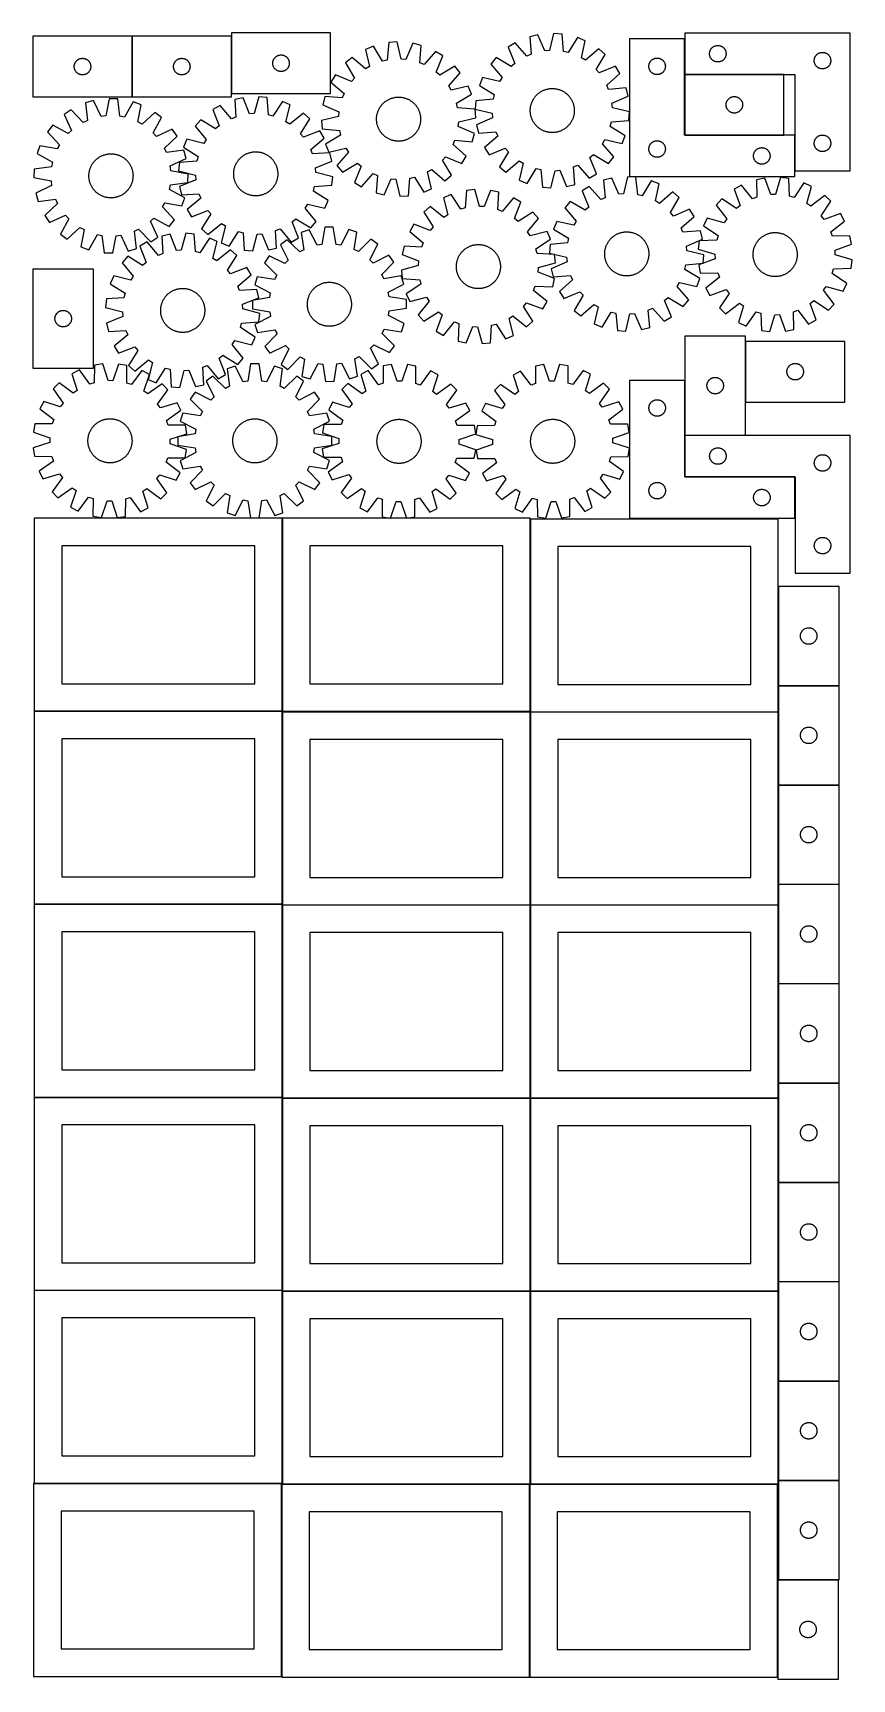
# Model space of a CAD drawing. Header units: millimetres. Extents: x 7 to 1493, y 7 to 2993.
import ezdxf

# ---------------------------------------------------------------- set-up
doc = ezdxf.new("R2010")
doc.units = ezdxf.units.MM
doc.layers.add('COMMON', color=5, linetype='CONTINUOUS', true_color=0x0000ff)
doc.layers.add('CUT', color=7, linetype='CONTINUOUS', true_color=0x000000)

msp = doc.modelspace()

# ---------------------------------------------------------------- linework, layer by layer
at = {"layer": 'COMMON'}
for p, q in [((186.707968, 2877.387762), (186.707968, 2987.387762)), ((366.907969, 2883.468812), (366.907969, 2987.387762)), ((1189.666192, 2982.835217), (1189.666192, 2918.235219)), ((1189.666192, 2918.035218), (1189.666192, 2808.035218)), ((1369.766193, 2918.135219), (1189.766193, 2918.135219)), ((1189.766193, 2807.935217), (1369.766193, 2807.935217)), ((1389.666192, 2807.835217), (1389.666192, 2743.235219)), ((1300.120339, 2323.845282), (1300.120339, 2433.845282)), ((1189.80459, 2188.307561), (1189.80459, 2263.307561)), ((1389.80459, 2113.023826), (1389.80459, 2188.023826)), ((459.229301, 1762.823825), (459.229301, 2112.823825)), ((909.429302, 1762.823825), (909.429302, 2111.499046)), ((1359.629302, 1989.254679), (1359.629302, 1809.254679)), ((1359.774235, 1809.154678), (1469.729303, 1809.154678)), ((459.1293, 1762.723825), (9.174232, 1762.723825)), ((459.274233, 1412.623824), (459.274233, 1761.299045)), ((909.474234, 1411.299045), (909.474234, 1761.299045)), ((1359.529302, 1761.399046), (909.574234, 1761.399046)), ((1359.674234, 1761.299045), (1359.674234, 1629.054678)), ((1359.674234, 1628.854677), (1359.674234, 1448.854677)), ((1359.774235, 1628.954677), (1469.774235, 1628.954677)), ((1359.674234, 1448.654676), (1359.674234, 1411.299045)), ((1469.774235, 1448.754677), (1359.774235, 1448.754677)), ((459.174232, 1412.523824), (9.174232, 1412.523824)), ((459.274233, 1062.423823), (459.274233, 1411.099044)), ((909.374233, 1411.199045), (459.374233, 1411.199045)), ((909.474234, 1061.099044), (909.474234, 1411.099044)), ((1359.574234, 1411.199045), (909.574234, 1411.199045)), ((1359.674234, 1411.099044), (1359.674234, 1268.654676)), ((1359.674234, 1268.315366), (1359.674234, 1088.315366)), ((1359.674234, 1088.115365), (1359.674234, 1061.099044)), ((1469.774235, 1088.215366), (1359.774235, 1088.215366)), ((9.174232, 1062.323822), (459.174232, 1062.323822)), ((459.274233, 712.223822), (459.274233, 1060.899043)), ((459.374233, 1060.999043), (909.374233, 1060.999043)), ((909.474233, 1060.899043), (909.474233, 710.899043)), ((1359.574234, 1060.999044), (909.574234, 1060.999044)), ((1359.674234, 1060.899043), (1359.674234, 908.115365)), ((1359.674234, 907.915364), (1359.674234, 727.915364)), ((1469.774235, 908.015365), (1359.774235, 908.015365)), ((1359.674234, 727.506949), (1359.674234, 710.899043)), ((459.174232, 712.123822), (9.174232, 712.123822)), ((459.274233, 362.023821), (459.274233, 710.699042)), ((909.374233, 710.799043), (459.374233, 710.799043)), ((909.474234, 360.699042), (909.474234, 710.699042)), ((909.574234, 710.799042), (1359.574234, 710.799042)), ((1359.674234, 710.699042), (1359.674234, 547.506949)), ((1359.674234, 547.306948), (1359.674234, 367.306948)), ((1469.774235, 547.406949), (1359.774235, 547.406949)), ((457.936042, 361.923821), (9.174232, 361.923821)), ((458.036043, 11.82382), (458.036043, 360.499041)), ((908.136043, 360.599042), (459.374233, 360.599042)), ((908.236044, 10.499041), (908.236044, 360.499041)), ((1358.336044, 360.599042), (909.574234, 360.599042)), ((1359.774235, 367.206947), (1469.774235, 367.206947)), ((1358.436044, 186.906946), (1358.436044, 10.499041)), ((1468.536045, 187.006947), (1359.774235, 187.006947))]:
    msp.add_line(p, q, dxfattribs=at)
at = {"layer": 'CUT'}
for p, q in [((186.607967, 2987.387762), (6.607967, 2987.387762)), ((6.607967, 2987.387762), (6.607967, 2877.387762)), ((186.607967, 2877.387762), (186.607967, 2987.387762)), ((366.807968, 2987.387762), (186.807968, 2987.387762)), ((186.807968, 2987.387762), (186.807968, 2877.387762)), ((366.807968, 2877.387762), (366.807968, 2987.387762)), ((547.007969, 2993.468812), (367.007969, 2993.468812)), ((367.007969, 2993.468812), (367.007969, 2883.468812)), ((547.007969, 2883.468812), (547.007969, 2993.468812)), ((923.328697, 2990.210364), (908.389912, 2986.527532)), ((935.824168, 2961.006975), (923.328697, 2990.210364)), ((951.765407, 2992.622692), (944.367825, 2961.731746)), ((967.111093, 2991.508935), (951.765407, 2992.622692)), ((969.970649, 2959.873548), (967.111093, 2991.508935)), ((1489.766193, 2993.235219), (1189.766193, 2993.235219)), ((1189.766193, 2993.235219), (1189.766193, 2918.235219)), ((1489.766193, 2743.235219), (1489.766193, 2993.235219)), ((624.700745, 2969.419791), (610.451172, 2963.616325)), ((610.451172, 2963.616325), (617.512101, 2932.646695)), ((641.286164, 2942.329228), (624.700745, 2969.419791)), ((652.490137, 2975.917137), (649.635338, 2944.28132)), ((667.835656, 2977.033201), (652.490137, 2975.917137)), ((675.237882, 2946.143367), (667.835656, 2977.033201)), ((696.272729, 2974.625149), (683.781648, 2945.419881)), ((711.212067, 2970.944563), (696.272729, 2974.625149)), ((708.706519, 2939.279172), (711.212067, 2970.944563)), ((737.513202, 2959.866831), (716.608554, 2935.950927)), ((750.583993, 2951.749876), (737.513202, 2959.866831)), ((882.090443, 2975.445845), (869.020872, 2967.326925)), ((869.020872, 2967.326925), (881.193345, 2937.987436)), ((902.998686, 2951.533085), (882.090443, 2975.445845)), ((908.389912, 2986.527532), (910.900221, 2954.862518)), ((944.367825, 2961.731746), (935.824168, 2961.006975)), ((978.320117, 2957.922711), (969.970649, 2959.873548)), ((994.901462, 2985.015768), (978.320117, 2957.922711)), ((1009.151908, 2979.214444), (994.901462, 2985.015768)), ((1002.095635, 2948.243752), (1009.151908, 2979.214444)), ((1033.57562, 2964.451379), (1009.433608, 2943.808268)), ((1045.335891, 2954.530363), (1033.57562, 2964.451379)), ((1189.566192, 2982.835217), (1089.566192, 2982.835217)), ((1089.566192, 2982.835217), (1089.566192, 2732.835217)), ((1189.566192, 2807.835217), (1189.566192, 2982.835217)), ((1234.786081, 2956.507401), (1234.845695, 2957.277534)), ((1234.845695, 2957.277534), (1234.944874, 2958.043578)), ((1234.944874, 2958.043578), (1235.083357, 2958.8035)), ((1235.083357, 2958.8035), (1235.260777, 2959.555286)), ((1235.260777, 2959.555286), (1235.476662, 2960.296942)), ((1235.476662, 2960.296942), (1235.73044, 2961.0265)), ((1235.73044, 2961.0265), (1236.021439, 2961.742028)), ((1236.021439, 2961.742028), (1236.348887, 2962.441626)), ((1236.348887, 2962.441626), (1236.711914, 2963.12344)), ((1236.711914, 2963.12344), (1237.109559, 2963.785662)), ((1237.109559, 2963.785662), (1237.540768, 2964.426536)), ((1237.540768, 2964.426536), (1238.004396, 2965.044361)), ((1238.004396, 2965.044361), (1238.499214, 2965.637501)), ((1238.499214, 2965.637501), (1239.02391, 2966.204382)), ((1239.02391, 2966.204382), (1239.577093, 2966.7435)), ((1239.577093, 2966.7435), (1240.157295, 2967.253426)), ((1240.157295, 2967.253426), (1240.762979, 2967.732808)), ((1240.762979, 2967.732808), (1241.392537, 2968.180374)), ((1241.392537, 2968.180374), (1242.044301, 2968.594939)), ((1242.044301, 2968.594939), (1242.716542, 2968.975401)), ((1242.716542, 2968.975401), (1243.407477, 2969.320753)), ((1243.407477, 2969.320753), (1244.115274, 2969.630079)), ((1244.115274, 2969.630079), (1244.838057, 2969.902558)), ((1244.838057, 2969.902558), (1245.573908, 2970.137467)), ((1245.573908, 2970.137467), (1246.320877, 2970.334185)), ((1246.320877, 2970.334185), (1247.076981, 2970.492188)), ((1247.076981, 2970.492188), (1247.840217, 2970.611059)), ((1247.840217, 2970.611059), (1248.608561, 2970.690482)), ((1248.608561, 2970.690482), (1249.379974, 2970.730246)), ((1249.379974, 2970.730246), (1250.152411, 2970.730246)), ((1250.152411, 2970.730246), (1250.923825, 2970.690482)), ((1250.923825, 2970.690482), (1251.692168, 2970.611059)), ((1251.692168, 2970.611059), (1252.455404, 2970.492188)), ((1252.455404, 2970.492188), (1253.211509, 2970.334185)), ((1253.211509, 2970.334185), (1253.958477, 2970.137467)), ((1253.958477, 2970.137467), (1254.694328, 2969.902558)), ((1254.694328, 2969.902558), (1255.417111, 2969.630079)), ((1255.417111, 2969.630079), (1256.124909, 2969.320753)), ((1256.124909, 2969.320753), (1256.815844, 2968.975401)), ((1256.815844, 2968.975401), (1257.488085, 2968.594939)), ((1257.488085, 2968.594939), (1258.139849, 2968.180374)), ((1258.139849, 2968.180374), (1258.769407, 2967.732808)), ((1258.769407, 2967.732808), (1259.37509, 2967.253426)), ((1259.37509, 2967.253426), (1259.955293, 2966.7435)), ((1259.955293, 2966.7435), (1260.508476, 2966.204382)), ((1260.508476, 2966.204382), (1261.033172, 2965.637501)), ((1261.033172, 2965.637501), (1261.52799, 2965.044361)), ((1261.52799, 2965.044361), (1261.991618, 2964.426536)), ((1261.991618, 2964.426536), (1262.422826, 2963.785662)), ((1262.422826, 2963.785662), (1262.820471, 2963.12344)), ((1262.820471, 2963.12344), (1263.183499, 2962.441626)), ((1263.183499, 2962.441626), (1263.510946, 2961.742028)), ((1263.510946, 2961.742028), (1263.801945, 2961.0265)), ((1263.801945, 2961.0265), (1264.055723, 2960.296942)), ((1264.055723, 2960.296942), (1264.271609, 2959.555286)), ((1264.271609, 2959.555286), (1264.449028, 2958.8035)), ((1264.449028, 2958.8035), (1264.587511, 2958.043578)), ((1264.587511, 2958.043578), (1264.686691, 2957.277534)), ((1264.686691, 2957.277534), (1264.746304, 2956.507401)), ((1432.716542, 2956.475401), (1433.407477, 2956.820753)), ((1433.407477, 2956.820753), (1434.115274, 2957.130079)), ((1434.115274, 2957.130079), (1434.838057, 2957.402558)), ((1434.838057, 2957.402558), (1435.573908, 2957.637467)), ((1435.573908, 2957.637467), (1436.320877, 2957.834185)), ((1436.320877, 2957.834185), (1437.076981, 2957.992188)), ((1437.076981, 2957.992188), (1437.840217, 2958.111059)), ((1437.840217, 2958.111059), (1438.608561, 2958.190482)), ((1438.608561, 2958.190482), (1439.379974, 2958.230246)), ((1439.379974, 2958.230246), (1440.152411, 2958.230246)), ((1440.152411, 2958.230246), (1440.923825, 2958.190482)), ((1440.923825, 2958.190482), (1441.692168, 2958.111059)), ((1441.692168, 2958.111059), (1442.455404, 2957.992188)), ((1442.455404, 2957.992188), (1443.211509, 2957.834185)), ((1443.211509, 2957.834185), (1443.958477, 2957.637467)), ((1443.958477, 2957.637467), (1444.694328, 2957.402558)), ((1444.694328, 2957.402558), (1445.417111, 2957.130079)), ((1445.417111, 2957.130079), (1446.124909, 2956.820753)), ((1446.124909, 2956.820753), (1446.815844, 2956.475401)), ((81.607967, 2932.387762), (81.627855, 2933.159944)), ((81.627855, 2931.615581), (81.607967, 2932.387762)), ((81.627855, 2933.159944), (81.687469, 2933.930077)), ((81.687469, 2930.845447), (81.627855, 2931.615581)), ((81.687469, 2933.930077), (81.786648, 2934.696121)), ((81.786648, 2930.079404), (81.687469, 2930.845447)), ((81.786648, 2934.696121), (81.925132, 2935.456043)), ((81.925132, 2929.319481), (81.786648, 2930.079404)), ((81.925132, 2935.456043), (82.102551, 2936.207829)), ((82.102551, 2928.567695), (81.925132, 2929.319481)), ((82.102551, 2936.207829), (82.318436, 2936.949485)), ((82.318436, 2927.82604), (82.102551, 2928.567695)), ((82.318436, 2936.949485), (82.572215, 2937.679044)), ((82.572215, 2927.096481), (82.318436, 2927.82604)), ((82.572215, 2937.679044), (82.863213, 2938.394571)), ((82.863213, 2926.380954), (82.572215, 2927.096481)), ((82.863213, 2938.394571), (83.190661, 2939.094169)), ((83.190661, 2939.094169), (83.553688, 2939.775983)), ((83.553688, 2939.775983), (83.951333, 2940.438205)), ((83.951333, 2940.438205), (84.382542, 2941.079079)), ((84.382542, 2941.079079), (84.84617, 2941.696904)), ((84.84617, 2941.696904), (85.340988, 2942.290044)), ((85.340988, 2942.290044), (85.865684, 2942.856925)), ((85.865684, 2942.856925), (86.418867, 2943.396043)), ((86.418867, 2943.396043), (86.999069, 2943.905969)), ((86.999069, 2943.905969), (87.604753, 2944.385351)), ((87.604753, 2944.385351), (88.234311, 2944.832917)), ((88.234311, 2944.832917), (88.886075, 2945.247482)), ((88.886075, 2945.247482), (89.558316, 2945.627944)), ((89.558316, 2945.627944), (90.249251, 2945.973296)), ((90.249251, 2945.973296), (90.957048, 2946.282622)), ((90.957048, 2946.282622), (91.679831, 2946.555101)), ((91.679831, 2946.555101), (92.415682, 2946.79001)), ((92.415682, 2946.79001), (93.162651, 2946.986728)), ((93.162651, 2946.986728), (93.918755, 2947.144732)), ((93.918755, 2947.144732), (94.681991, 2947.263602)), ((94.681991, 2947.263602), (95.450335, 2947.343025)), ((95.450335, 2947.343025), (96.221748, 2947.382789)), ((96.221748, 2947.382789), (96.994186, 2947.382789)), ((96.994186, 2947.382789), (97.765599, 2947.343025)), ((97.765599, 2947.343025), (98.533942, 2947.263602)), ((98.533942, 2947.263602), (99.297178, 2947.144732)), ((99.297178, 2947.144732), (100.053283, 2946.986728)), ((100.053283, 2946.986728), (100.800251, 2946.79001)), ((100.800251, 2946.79001), (101.536103, 2946.555101)), ((101.536103, 2946.555101), (102.258885, 2946.282622)), ((102.258885, 2946.282622), (102.966683, 2945.973296)), ((102.966683, 2945.973296), (103.657618, 2945.627944)), ((103.657618, 2945.627944), (104.329859, 2945.247482)), ((104.329859, 2945.247482), (104.981623, 2944.832917)), ((104.981623, 2944.832917), (105.611181, 2944.385351)), ((105.611181, 2944.385351), (106.216864, 2943.905969)), ((106.216864, 2943.905969), (106.797067, 2943.396043)), ((106.797067, 2943.396043), (107.35025, 2942.856925)), ((107.35025, 2942.856925), (107.874946, 2942.290044)), ((107.874946, 2942.290044), (108.369764, 2941.696904)), ((108.369764, 2941.696904), (108.833392, 2941.079079)), ((108.833392, 2941.079079), (109.2646, 2940.438205)), ((109.2646, 2940.438205), (109.662245, 2939.775983)), ((109.662245, 2939.775983), (110.025273, 2939.094169)), ((110.025273, 2939.094169), (110.35272, 2938.394571)), ((110.35272, 2938.394571), (110.643719, 2937.679044)), ((110.643719, 2927.096481), (110.35272, 2926.380954)), ((110.643719, 2937.679044), (110.897498, 2936.949485)), ((110.897498, 2927.82604), (110.643719, 2927.096481)), ((110.897498, 2936.949485), (111.113383, 2936.207829)), ((111.113383, 2928.567695), (110.897498, 2927.82604)), ((111.113383, 2936.207829), (111.290802, 2935.456043)), ((111.290802, 2929.319481), (111.113383, 2928.567695)), ((111.290802, 2935.456043), (111.429285, 2934.696121)), ((111.429285, 2930.079404), (111.290802, 2929.319481)), ((111.429285, 2934.696121), (111.528465, 2933.930077)), ((111.528465, 2930.845447), (111.429285, 2930.079404)), ((111.528465, 2933.930077), (111.588078, 2933.159944)), ((111.588078, 2931.615581), (111.528465, 2930.845447)), ((111.588078, 2933.159944), (111.607967, 2932.387762)), ((111.607967, 2932.387762), (111.588078, 2931.615581)), ((261.807968, 2932.387762), (261.827856, 2933.159944)), ((261.827856, 2931.615581), (261.807968, 2932.387762)), ((261.827856, 2933.159944), (261.88747, 2933.930077)), ((261.88747, 2930.845447), (261.827856, 2931.615581)), ((261.88747, 2933.930077), (261.986649, 2934.696121)), ((261.986649, 2930.079404), (261.88747, 2930.845447)), ((261.986649, 2934.696121), (262.125133, 2935.456043)), ((262.125133, 2929.319481), (261.986649, 2930.079404)), ((262.125133, 2935.456043), (262.302552, 2936.207829)), ((262.302552, 2928.567695), (262.125133, 2929.319481)), ((262.302552, 2936.207829), (262.518437, 2936.949485)), ((262.518437, 2927.82604), (262.302552, 2928.567695)), ((262.518437, 2936.949485), (262.772216, 2937.679044)), ((262.772216, 2927.096481), (262.518437, 2927.82604)), ((262.772216, 2937.679044), (263.063214, 2938.394571)), ((263.063214, 2926.380954), (262.772216, 2927.096481)), ((263.063214, 2938.394571), (263.390662, 2939.094169)), ((263.390662, 2939.094169), (263.753689, 2939.775983)), ((263.753689, 2939.775983), (264.151334, 2940.438205)), ((264.151334, 2940.438205), (264.582543, 2941.079079)), ((264.582543, 2941.079079), (265.046171, 2941.696904)), ((265.046171, 2941.696904), (265.540989, 2942.290044)), ((265.540989, 2942.290044), (266.065685, 2942.856925)), ((266.065685, 2942.856925), (266.618868, 2943.396043)), ((266.618868, 2943.396043), (267.19907, 2943.905969)), ((267.19907, 2943.905969), (267.804754, 2944.385351)), ((267.804754, 2944.385351), (268.434312, 2944.832917)), ((268.434312, 2944.832917), (269.086076, 2945.247482)), ((269.086076, 2945.247482), (269.758317, 2945.627944)), ((269.758317, 2945.627944), (270.449252, 2945.973296)), ((270.449252, 2945.973296), (271.157049, 2946.282622)), ((271.157049, 2946.282622), (271.879832, 2946.555101)), ((271.879832, 2946.555101), (272.615683, 2946.79001)), ((272.615683, 2946.79001), (273.362652, 2946.986728)), ((273.362652, 2946.986728), (274.118756, 2947.144732)), ((274.118756, 2947.144732), (274.881992, 2947.263602)), ((274.881992, 2947.263602), (275.650336, 2947.343025)), ((275.650336, 2947.343025), (276.421749, 2947.382789)), ((276.421749, 2947.382789), (277.194187, 2947.382789)), ((277.194187, 2947.382789), (277.9656, 2947.343025)), ((277.9656, 2947.343025), (278.733943, 2947.263602)), ((278.733943, 2947.263602), (279.497179, 2947.144732)), ((279.497179, 2947.144732), (280.253284, 2946.986728)), ((280.253284, 2946.986728), (281.000252, 2946.79001)), ((281.000252, 2946.79001), (281.736104, 2946.555101)), ((281.736104, 2946.555101), (282.458886, 2946.282622)), ((282.458886, 2946.282622), (283.166684, 2945.973296)), ((283.166684, 2945.973296), (283.857619, 2945.627944)), ((283.857619, 2945.627944), (284.52986, 2945.247482)), ((284.52986, 2945.247482), (285.181624, 2944.832917)), ((285.181624, 2944.832917), (285.811182, 2944.385351)), ((285.811182, 2944.385351), (286.416865, 2943.905969)), ((286.416865, 2943.905969), (286.997068, 2943.396043)), ((286.997068, 2943.396043), (287.550251, 2942.856925)), ((287.550251, 2942.856925), (288.074947, 2942.290044)), ((288.074947, 2942.290044), (288.569765, 2941.696904)), ((288.569765, 2941.696904), (289.033393, 2941.079079)), ((289.033393, 2941.079079), (289.464601, 2940.438205)), ((289.464601, 2940.438205), (289.862246, 2939.775983)), ((289.862246, 2939.775983), (290.225274, 2939.094169)), ((290.225274, 2939.094169), (290.552721, 2938.394571)), ((290.552721, 2938.394571), (290.84372, 2937.679044)), ((290.84372, 2927.096481), (290.552721, 2926.380954)), ((290.84372, 2937.679044), (291.097499, 2936.949485)), ((291.097499, 2927.82604), (290.84372, 2927.096481)), ((291.097499, 2936.949485), (291.313384, 2936.207829)), ((291.313384, 2928.567695), (291.097499, 2927.82604)), ((291.313384, 2936.207829), (291.490803, 2935.456043)), ((291.490803, 2929.319481), (291.313384, 2928.567695)), ((291.490803, 2935.456043), (291.629286, 2934.696121)), ((291.629286, 2930.079404), (291.490803, 2929.319481)), ((291.629286, 2934.696121), (291.728466, 2933.930077)), ((291.728466, 2930.845447), (291.629286, 2930.079404)), ((291.728466, 2933.930077), (291.788079, 2933.159944)), ((291.788079, 2931.615581), (291.728466, 2930.845447)), ((291.788079, 2933.159944), (291.807968, 2932.387762)), ((291.807968, 2932.387762), (291.788079, 2931.615581)), ((442.007969, 2938.468812), (442.027857, 2939.240993)), ((442.027857, 2937.696631), (442.007969, 2938.468812)), ((442.027857, 2939.240993), (442.087471, 2940.011127)), ((442.087471, 2936.926497), (442.027857, 2937.696631)), ((442.087471, 2940.011127), (442.18665, 2940.777171)), ((442.18665, 2936.160453), (442.087471, 2936.926497)), ((442.18665, 2940.777171), (442.325134, 2941.537093)), ((442.325134, 2935.400531), (442.18665, 2936.160453)), ((442.325134, 2941.537093), (442.502553, 2942.288879)), ((442.502553, 2934.648745), (442.325134, 2935.400531)), ((442.502553, 2942.288879), (442.718438, 2943.030534)), ((442.718438, 2933.907089), (442.502553, 2934.648745)), ((442.718438, 2943.030534), (442.972217, 2943.760093)), ((442.972217, 2933.177531), (442.718438, 2933.907089)), ((442.972217, 2943.760093), (443.263215, 2944.475621)), ((443.263215, 2932.462003), (442.972217, 2933.177531)), ((443.263215, 2944.475621), (443.590663, 2945.175219)), ((443.590663, 2931.762405), (443.263215, 2932.462003)), ((443.590663, 2945.175219), (443.95369, 2945.857033)), ((443.95369, 2931.080591), (443.590663, 2931.762405)), ((443.95369, 2945.857033), (444.351335, 2946.519255)), ((444.351335, 2930.418369), (443.95369, 2931.080591)), ((444.351335, 2946.519255), (444.782544, 2947.160128)), ((444.782544, 2929.777495), (444.351335, 2930.418369)), ((444.782544, 2947.160128), (445.246172, 2947.777954)), ((445.246172, 2929.15967), (444.782544, 2929.777495)), ((445.246172, 2947.777954), (445.74099, 2948.371094)), ((445.74099, 2928.56653), (445.246172, 2929.15967)), ((445.74099, 2948.371094), (446.265686, 2948.937974)), ((446.265686, 2927.99965), (445.74099, 2928.56653)), ((446.265686, 2948.937974), (446.818869, 2949.477092)), ((446.818869, 2927.460531), (446.265686, 2927.99965)), ((446.818869, 2949.477092), (447.399071, 2949.987019)), ((447.399071, 2926.950605), (446.818869, 2927.460531)), ((447.399071, 2949.987019), (448.004755, 2950.466401)), ((448.004755, 2926.471223), (447.399071, 2926.950605)), ((448.004755, 2950.466401), (448.634313, 2950.913967)), ((448.634313, 2950.913967), (449.286077, 2951.328531)), ((449.286077, 2951.328531), (449.958318, 2951.708994)), ((449.958318, 2951.708994), (450.649253, 2952.054346)), ((450.649253, 2952.054346), (451.35705, 2952.363671)), ((451.35705, 2952.363671), (452.079833, 2952.63615)), ((452.079833, 2952.63615), (452.815684, 2952.87106)), ((452.815684, 2952.87106), (453.562653, 2953.067778)), ((453.562653, 2953.067778), (454.318757, 2953.225781)), ((454.318757, 2953.225781), (455.081993, 2953.344652)), ((455.081993, 2953.344652), (455.850337, 2953.424075)), ((455.850337, 2953.424075), (456.62175, 2953.463839)), ((456.62175, 2953.463839), (457.394188, 2953.463839)), ((457.394188, 2953.463839), (458.165601, 2953.424075)), ((458.165601, 2953.424075), (458.933944, 2953.344652)), ((458.933944, 2953.344652), (459.69718, 2953.225781)), ((459.69718, 2953.225781), (460.453285, 2953.067778)), ((460.453285, 2953.067778), (461.200253, 2952.87106)), ((461.200253, 2952.87106), (461.936105, 2952.63615)), ((461.936105, 2952.63615), (462.658887, 2952.363671)), ((462.658887, 2952.363671), (463.366685, 2952.054346)), ((463.366685, 2952.054346), (464.05762, 2951.708994)), ((464.05762, 2951.708994), (464.729861, 2951.328531)), ((464.729861, 2951.328531), (465.381625, 2950.913967)), ((465.381625, 2950.913967), (466.011183, 2950.466401)), ((466.011183, 2950.466401), (466.616866, 2949.987019)), ((466.616866, 2926.950605), (466.011183, 2926.471223)), ((466.616866, 2949.987019), (467.197069, 2949.477092)), ((467.197069, 2927.460531), (466.616866, 2926.950605)), ((467.197069, 2949.477092), (467.750252, 2948.937974)), ((467.750252, 2927.99965), (467.197069, 2927.460531)), ((467.750252, 2948.937974), (468.274948, 2948.371094)), ((468.274948, 2928.56653), (467.750252, 2927.99965)), ((468.274948, 2948.371094), (468.769766, 2947.777954)), ((468.769766, 2929.15967), (468.274948, 2928.56653)), ((468.769766, 2947.777954), (469.233394, 2947.160128)), ((469.233394, 2929.777495), (468.769766, 2929.15967)), ((469.233394, 2947.160128), (469.664602, 2946.519255)), ((469.664602, 2930.418369), (469.233394, 2929.777495)), ((469.664602, 2946.519255), (470.062247, 2945.857033)), ((470.062247, 2931.080591), (469.664602, 2930.418369)), ((470.062247, 2945.857033), (470.425275, 2945.175219)), ((470.425275, 2931.762405), (470.062247, 2931.080591)), ((470.425275, 2945.175219), (470.752722, 2944.475621)), ((470.752722, 2932.462003), (470.425275, 2931.762405)), ((470.752722, 2944.475621), (471.043721, 2943.760093)), ((471.043721, 2933.177531), (470.752722, 2932.462003)), ((471.043721, 2943.760093), (471.2975, 2943.030534)), ((471.2975, 2933.907089), (471.043721, 2933.177531)), ((471.2975, 2943.030534), (471.513385, 2942.288879)), ((471.513385, 2934.648745), (471.2975, 2933.907089)), ((471.513385, 2942.288879), (471.690804, 2941.537093)), ((471.690804, 2935.400531), (471.513385, 2934.648745)), ((471.690804, 2941.537093), (471.829287, 2940.777171)), ((471.829287, 2936.160453), (471.690804, 2935.400531)), ((471.829287, 2940.777171), (471.928467, 2940.011127)), ((471.928467, 2936.926497), (471.829287, 2936.160453)), ((471.928467, 2940.011127), (471.98808, 2939.240993)), ((471.98808, 2937.696631), (471.928467, 2936.926497)), ((471.98808, 2939.240993), (472.007969, 2938.468812)), ((472.007969, 2938.468812), (471.98808, 2937.696631)), ((586.029679, 2948.849588), (574.2709, 2938.926804)), ((574.2709, 2938.926804), (590.556385, 2911.654882)), ((610.174795, 2928.210108), (586.029679, 2948.849588)), ((617.512101, 2932.646695), (610.174795, 2928.210108)), ((649.635338, 2944.28132), (641.286164, 2942.329228)), ((683.781648, 2945.419881), (675.237882, 2946.143367)), ((716.608554, 2935.950927), (708.706519, 2939.279172)), ((738.415931, 2922.408556), (750.583993, 2951.749876)), ((772.174651, 2933.086829), (744.902729, 2916.801344)), ((782.097435, 2921.328049), (772.174651, 2933.086829)), ((847.433021, 2948.660633), (837.512004, 2936.900361)), ((837.512004, 2936.900361), (858.155115, 2912.758349)), ((874.707391, 2932.379248), (847.433021, 2948.660633)), ((881.193345, 2937.987436), (874.707391, 2932.379248)), ((910.900221, 2954.862518), (902.998686, 2951.533085)), ((1009.433608, 2943.808268), (1002.095635, 2948.243752)), ((1029.054507, 2927.255993), (1045.335891, 2954.530363)), ((1034.662695, 2920.770038), (1029.054507, 2927.255993)), ((1064.002184, 2932.942511), (1034.662695, 2920.770038)), ((1072.121104, 2919.87294), (1064.002184, 2932.942511)), ((1124.566192, 2932.835217), (1124.58608, 2933.607399)), ((1124.58608, 2932.063036), (1124.566192, 2932.835217)), ((1124.58608, 2933.607399), (1124.645694, 2934.377532)), ((1124.645694, 2931.292902), (1124.58608, 2932.063036)), ((1124.645694, 2934.377532), (1124.744873, 2935.143576)), ((1124.744873, 2930.526859), (1124.645694, 2931.292902)), ((1124.744873, 2935.143576), (1124.883356, 2935.903498)), ((1124.883356, 2929.766936), (1124.744873, 2930.526859)), ((1124.883356, 2935.903498), (1125.060776, 2936.655284)), ((1125.060776, 2929.01515), (1124.883356, 2929.766936)), ((1125.060776, 2936.655284), (1125.276661, 2937.39694)), ((1125.276661, 2928.273495), (1125.060776, 2929.01515)), ((1125.276661, 2937.39694), (1125.530439, 2938.126498)), ((1125.530439, 2927.543936), (1125.276661, 2928.273495)), ((1125.530439, 2938.126498), (1125.821438, 2938.842026)), ((1125.821438, 2926.828409), (1125.530439, 2927.543936)), ((1125.821438, 2938.842026), (1126.148886, 2939.541624)), ((1126.148886, 2939.541624), (1126.511913, 2940.223438)), ((1126.511913, 2940.223438), (1126.909558, 2940.88566)), ((1126.909558, 2940.88566), (1127.340767, 2941.526534)), ((1127.340767, 2941.526534), (1127.804395, 2942.144359)), ((1127.804395, 2942.144359), (1128.299213, 2942.737499)), ((1128.299213, 2942.737499), (1128.823909, 2943.30438)), ((1128.823909, 2943.30438), (1129.377092, 2943.843498)), ((1129.377092, 2943.843498), (1129.957294, 2944.353424)), ((1129.957294, 2944.353424), (1130.562978, 2944.832806)), ((1130.562978, 2944.832806), (1131.192536, 2945.280372)), ((1131.192536, 2945.280372), (1131.8443, 2945.694937)), ((1131.8443, 2945.694937), (1132.516541, 2946.075399)), ((1132.516541, 2946.075399), (1133.207476, 2946.420751)), ((1133.207476, 2946.420751), (1133.915273, 2946.730077)), ((1133.915273, 2946.730077), (1134.638056, 2947.002556)), ((1134.638056, 2947.002556), (1135.373907, 2947.237465)), ((1135.373907, 2947.237465), (1136.120876, 2947.434183)), ((1136.120876, 2947.434183), (1136.87698, 2947.592186)), ((1136.87698, 2947.592186), (1137.640216, 2947.711057)), ((1137.640216, 2947.711057), (1138.40856, 2947.79048)), ((1138.40856, 2947.79048), (1139.179973, 2947.830244)), ((1139.179973, 2947.830244), (1139.95241, 2947.830244)), ((1139.95241, 2947.830244), (1140.723824, 2947.79048)), ((1140.723824, 2947.79048), (1141.492167, 2947.711057)), ((1141.492167, 2947.711057), (1142.255403, 2947.592186)), ((1142.255403, 2947.592186), (1143.011508, 2947.434183)), ((1143.011508, 2947.434183), (1143.758476, 2947.237465)), ((1143.758476, 2947.237465), (1144.494327, 2947.002556)), ((1144.494327, 2947.002556), (1145.21711, 2946.730077)), ((1145.21711, 2946.730077), (1145.924908, 2946.420751)), ((1145.924908, 2946.420751), (1146.615843, 2946.075399)), ((1146.615843, 2946.075399), (1147.288084, 2945.694937)), ((1147.288084, 2945.694937), (1147.939848, 2945.280372)), ((1147.939848, 2945.280372), (1148.569406, 2944.832806)), ((1148.569406, 2944.832806), (1149.175089, 2944.353424)), ((1149.175089, 2944.353424), (1149.755292, 2943.843498)), ((1149.755292, 2943.843498), (1150.308475, 2943.30438)), ((1150.308475, 2943.30438), (1150.833171, 2942.737499)), ((1150.833171, 2942.737499), (1151.327989, 2942.144359)), ((1151.327989, 2942.144359), (1151.791617, 2941.526534)), ((1151.791617, 2941.526534), (1152.222825, 2940.88566)), ((1152.222825, 2940.88566), (1152.62047, 2940.223438)), ((1152.62047, 2940.223438), (1152.983498, 2939.541624)), ((1152.983498, 2939.541624), (1153.310945, 2938.842026)), ((1153.310945, 2938.842026), (1153.601944, 2938.126498)), ((1153.601944, 2927.543936), (1153.310945, 2926.828409)), ((1153.601944, 2938.126498), (1153.855722, 2937.39694)), ((1153.855722, 2928.273495), (1153.601944, 2927.543936)), ((1153.855722, 2937.39694), (1154.071608, 2936.655284)), ((1154.071608, 2929.01515), (1153.855722, 2928.273495)), ((1154.071608, 2936.655284), (1154.249027, 2935.903498)), ((1154.249027, 2929.766936), (1154.071608, 2929.01515)), ((1154.249027, 2935.903498), (1154.38751, 2935.143576)), ((1154.38751, 2930.526859), (1154.249027, 2929.766936)), ((1154.38751, 2935.143576), (1154.48669, 2934.377532)), ((1154.48669, 2931.292902), (1154.38751, 2930.526859)), ((1154.48669, 2934.377532), (1154.546303, 2933.607399)), ((1154.546303, 2932.063036), (1154.48669, 2931.292902)), ((1154.546303, 2933.607399), (1154.566192, 2932.835217)), ((1154.566192, 2932.835217), (1154.546303, 2932.063036)), ((1234.766193, 2955.735219), (1234.786081, 2956.507401)), ((1234.786081, 2954.963038), (1234.766193, 2955.735219)), ((1234.845695, 2954.192904), (1234.786081, 2954.963038)), ((1234.944874, 2953.426861), (1234.845695, 2954.192904)), ((1235.083357, 2952.666938), (1234.944874, 2953.426861)), ((1235.260777, 2951.915152), (1235.083357, 2952.666938)), ((1235.476662, 2951.173497), (1235.260777, 2951.915152)), ((1235.73044, 2950.443938), (1235.476662, 2951.173497)), ((1236.021439, 2949.728411), (1235.73044, 2950.443938)), ((1236.348887, 2949.028812), (1236.021439, 2949.728411)), ((1236.711914, 2948.346998), (1236.348887, 2949.028812)), ((1237.109559, 2947.684776), (1236.711914, 2948.346998)), ((1237.540768, 2947.043903), (1237.109559, 2947.684776)), ((1238.004396, 2946.426077), (1237.540768, 2947.043903)), ((1238.499214, 2945.832937), (1238.004396, 2946.426077)), ((1239.02391, 2945.266057), (1238.499214, 2945.832937)), ((1239.577093, 2944.726939), (1239.02391, 2945.266057)), ((1240.157295, 2944.217013), (1239.577093, 2944.726939)), ((1240.762979, 2943.737631), (1240.157295, 2944.217013)), ((1241.392537, 2943.290064), (1240.762979, 2943.737631)), ((1242.044301, 2942.8755), (1241.392537, 2943.290064)), ((1242.716542, 2942.495037), (1242.044301, 2942.8755)), ((1243.407477, 2942.149685), (1242.716542, 2942.495037)), ((1244.115274, 2941.84036), (1243.407477, 2942.149685)), ((1244.838057, 2941.567881), (1244.115274, 2941.84036)), ((1245.573908, 2941.332971), (1244.838057, 2941.567881)), ((1246.320877, 2941.136254), (1245.573908, 2941.332971)), ((1247.076981, 2940.97825), (1246.320877, 2941.136254)), ((1247.840217, 2940.859379), (1247.076981, 2940.97825)), ((1248.608561, 2940.779956), (1247.840217, 2940.859379)), ((1249.379974, 2940.740192), (1248.608561, 2940.779956)), ((1250.152411, 2940.740192), (1249.379974, 2940.740192)), ((1250.923825, 2940.779956), (1250.152411, 2940.740192)), ((1251.692168, 2940.859379), (1250.923825, 2940.779956)), ((1252.455404, 2940.97825), (1251.692168, 2940.859379)), ((1253.211509, 2941.136254), (1252.455404, 2940.97825)), ((1253.958477, 2941.332971), (1253.211509, 2941.136254)), ((1254.694328, 2941.567881), (1253.958477, 2941.332971)), ((1255.417111, 2941.84036), (1254.694328, 2941.567881)), ((1256.124909, 2942.149685), (1255.417111, 2941.84036)), ((1256.815844, 2942.495037), (1256.124909, 2942.149685)), ((1257.488085, 2942.8755), (1256.815844, 2942.495037)), ((1258.139849, 2943.290064), (1257.488085, 2942.8755)), ((1258.769407, 2943.737631), (1258.139849, 2943.290064)), ((1259.37509, 2944.217013), (1258.769407, 2943.737631)), ((1259.955293, 2944.726939), (1259.37509, 2944.217013)), ((1260.508476, 2945.266057), (1259.955293, 2944.726939)), ((1261.033172, 2945.832937), (1260.508476, 2945.266057)), ((1261.52799, 2946.426077), (1261.033172, 2945.832937)), ((1261.991618, 2947.043903), (1261.52799, 2946.426077)), ((1262.422826, 2947.684776), (1261.991618, 2947.043903)), ((1262.820471, 2948.346998), (1262.422826, 2947.684776)), ((1263.183499, 2949.028812), (1262.820471, 2948.346998)), ((1263.510946, 2949.728411), (1263.183499, 2949.028812)), ((1263.801945, 2950.443938), (1263.510946, 2949.728411)), ((1264.055723, 2951.173497), (1263.801945, 2950.443938)), ((1264.271609, 2951.915152), (1264.055723, 2951.173497)), ((1264.449028, 2952.666938), (1264.271609, 2951.915152)), ((1264.587511, 2953.426861), (1264.449028, 2952.666938)), ((1264.686691, 2954.192904), (1264.587511, 2953.426861)), ((1264.746304, 2954.963038), (1264.686691, 2954.192904)), ((1264.746304, 2956.507401), (1264.766193, 2955.735219)), ((1264.766193, 2955.735219), (1264.746304, 2954.963038)), ((1424.766193, 2943.235219), (1424.786081, 2944.007401)), ((1424.786081, 2942.463038), (1424.766193, 2943.235219)), ((1424.786081, 2944.007401), (1424.845695, 2944.777534)), ((1424.845695, 2941.692904), (1424.786081, 2942.463038)), ((1424.845695, 2944.777534), (1424.944874, 2945.543578)), ((1424.944874, 2940.926861), (1424.845695, 2941.692904)), ((1424.944874, 2945.543578), (1425.083357, 2946.3035)), ((1425.083357, 2940.166938), (1424.944874, 2940.926861)), ((1425.083357, 2946.3035), (1425.260777, 2947.055286)), ((1425.260777, 2939.415152), (1425.083357, 2940.166938)), ((1425.260777, 2947.055286), (1425.476662, 2947.796942)), ((1425.476662, 2938.673497), (1425.260777, 2939.415152)), ((1425.476662, 2947.796942), (1425.73044, 2948.5265)), ((1425.73044, 2937.943938), (1425.476662, 2938.673497)), ((1425.73044, 2948.5265), (1426.021439, 2949.242028)), ((1426.021439, 2937.228411), (1425.73044, 2937.943938)), ((1426.021439, 2949.242028), (1426.348887, 2949.941626)), ((1426.348887, 2936.528812), (1426.021439, 2937.228411)), ((1426.348887, 2949.941626), (1426.711914, 2950.62344)), ((1426.711914, 2935.846998), (1426.348887, 2936.528812)), ((1426.711914, 2950.62344), (1427.109559, 2951.285662)), ((1427.109559, 2935.184776), (1426.711914, 2935.846998)), ((1427.109559, 2951.285662), (1427.540768, 2951.926536)), ((1427.540768, 2934.543903), (1427.109559, 2935.184776)), ((1427.540768, 2951.926536), (1428.004396, 2952.544361)), ((1428.004396, 2933.926077), (1427.540768, 2934.543903)), ((1428.004396, 2952.544361), (1428.499214, 2953.137501)), ((1428.499214, 2933.332937), (1428.004396, 2933.926077)), ((1428.499214, 2953.137501), (1429.02391, 2953.704382)), ((1429.02391, 2932.766057), (1428.499214, 2933.332937)), ((1429.02391, 2953.704382), (1429.577093, 2954.2435)), ((1429.577093, 2932.226939), (1429.02391, 2932.766057)), ((1429.577093, 2954.2435), (1430.157295, 2954.753426)), ((1430.157295, 2931.717013), (1429.577093, 2932.226939)), ((1430.157295, 2954.753426), (1430.762979, 2955.232808)), ((1430.762979, 2931.237631), (1430.157295, 2931.717013)), ((1430.762979, 2955.232808), (1431.392537, 2955.680374)), ((1431.392537, 2930.790064), (1430.762979, 2931.237631)), ((1431.392537, 2955.680374), (1432.044301, 2956.094939)), ((1432.044301, 2930.3755), (1431.392537, 2930.790064)), ((1432.044301, 2956.094939), (1432.716542, 2956.475401)), ((1432.716542, 2929.995037), (1432.044301, 2930.3755)), ((1433.407477, 2929.649685), (1432.716542, 2929.995037)), ((1434.115274, 2929.34036), (1433.407477, 2929.649685)), ((1434.838057, 2929.067881), (1434.115274, 2929.34036)), ((1435.573908, 2928.832971), (1434.838057, 2929.067881)), ((1436.320877, 2928.636254), (1435.573908, 2928.832971)), ((1437.076981, 2928.47825), (1436.320877, 2928.636254)), ((1437.840217, 2928.359379), (1437.076981, 2928.47825)), ((1438.608561, 2928.279956), (1437.840217, 2928.359379)), ((1439.379974, 2928.240192), (1438.608561, 2928.279956)), ((1440.152411, 2928.240192), (1439.379974, 2928.240192)), ((1440.923825, 2928.279956), (1440.152411, 2928.240192)), ((1441.692168, 2928.359379), (1440.923825, 2928.279956)), ((1442.455404, 2928.47825), (1441.692168, 2928.359379)), ((1443.211509, 2928.636254), (1442.455404, 2928.47825)), ((1443.958477, 2928.832971), (1443.211509, 2928.636254)), ((1444.694328, 2929.067881), (1443.958477, 2928.832971)), ((1445.417111, 2929.34036), (1444.694328, 2929.067881)), ((1446.124909, 2929.649685), (1445.417111, 2929.34036)), ((1446.815844, 2929.995037), (1446.124909, 2929.649685)), ((1446.815844, 2956.475401), (1447.488085, 2956.094939)), ((1447.488085, 2930.3755), (1446.815844, 2929.995037)), ((1447.488085, 2956.094939), (1448.139849, 2955.680374)), ((1448.139849, 2930.790064), (1447.488085, 2930.3755)), ((1448.139849, 2955.680374), (1448.769407, 2955.232808)), ((1448.769407, 2931.237631), (1448.139849, 2930.790064)), ((1448.769407, 2955.232808), (1449.37509, 2954.753426)), ((1449.37509, 2931.717013), (1448.769407, 2931.237631)), ((1449.37509, 2954.753426), (1449.955293, 2954.2435)), ((1449.955293, 2932.226939), (1449.37509, 2931.717013)), ((1449.955293, 2954.2435), (1450.508476, 2953.704382)), ((1450.508476, 2932.766057), (1449.955293, 2932.226939)), ((1450.508476, 2953.704382), (1451.033172, 2953.137501)), ((1451.033172, 2933.332937), (1450.508476, 2932.766057)), ((1451.033172, 2953.137501), (1451.52799, 2952.544361)), ((1451.52799, 2933.926077), (1451.033172, 2933.332937)), ((1451.52799, 2952.544361), (1451.991618, 2951.926536)), ((1451.991618, 2934.543903), (1451.52799, 2933.926077)), ((1451.991618, 2951.926536), (1452.422826, 2951.285662)), ((1452.422826, 2935.184776), (1451.991618, 2934.543903)), ((1452.422826, 2951.285662), (1452.820471, 2950.62344)), ((1452.820471, 2935.846998), (1452.422826, 2935.184776)), ((1452.820471, 2950.62344), (1453.183499, 2949.941626)), ((1453.183499, 2936.528812), (1452.820471, 2935.846998)), ((1453.183499, 2949.941626), (1453.510946, 2949.242028)), ((1453.510946, 2937.228411), (1453.183499, 2936.528812)), ((1453.510946, 2949.242028), (1453.801945, 2948.5265)), ((1453.801945, 2937.943938), (1453.510946, 2937.228411)), ((1453.801945, 2948.5265), (1454.055723, 2947.796942)), ((1454.055723, 2938.673497), (1453.801945, 2937.943938)), ((1454.055723, 2947.796942), (1454.271609, 2947.055286)), ((1454.271609, 2939.415152), (1454.055723, 2938.673497)), ((1454.271609, 2947.055286), (1454.449028, 2946.3035)), ((1454.449028, 2940.166938), (1454.271609, 2939.415152)), ((1454.449028, 2946.3035), (1454.587511, 2945.543578)), ((1454.587511, 2940.926861), (1454.449028, 2940.166938)), ((1454.587511, 2945.543578), (1454.686691, 2944.777534)), ((1454.686691, 2941.692904), (1454.587511, 2940.926861)), ((1454.686691, 2944.777534), (1454.746304, 2944.007401)), ((1454.746304, 2942.463038), (1454.686691, 2941.692904)), ((1454.746304, 2944.007401), (1454.766193, 2943.235219)), ((1454.766193, 2943.235219), (1454.746304, 2942.463038)), ((83.190661, 2925.681355), (82.863213, 2926.380954)), ((83.553688, 2924.999541), (83.190661, 2925.681355)), ((83.951333, 2924.337319), (83.553688, 2924.999541)), ((84.382542, 2923.696446), (83.951333, 2924.337319)), ((84.84617, 2923.07862), (84.382542, 2923.696446)), ((85.340988, 2922.48548), (84.84617, 2923.07862)), ((85.865684, 2921.9186), (85.340988, 2922.48548)), ((86.418867, 2921.379482), (85.865684, 2921.9186)), ((86.999069, 2920.869556), (86.418867, 2921.379482)), ((87.604753, 2920.390174), (86.999069, 2920.869556)), ((88.234311, 2919.942607), (87.604753, 2920.390174)), ((88.886075, 2919.528043), (88.234311, 2919.942607)), ((89.558316, 2919.14758), (88.886075, 2919.528043)), ((90.249251, 2918.802228), (89.558316, 2919.14758)), ((90.957048, 2918.492903), (90.249251, 2918.802228)), ((91.679831, 2918.220424), (90.957048, 2918.492903)), ((92.415682, 2917.985514), (91.679831, 2918.220424)), ((93.162651, 2917.788797), (92.415682, 2917.985514)), ((93.918755, 2917.630793), (93.162651, 2917.788797)), ((94.681991, 2917.511922), (93.918755, 2917.630793)), ((95.450335, 2917.432499), (94.681991, 2917.511922)), ((96.221748, 2917.392735), (95.450335, 2917.432499)), ((96.994186, 2917.392735), (96.221748, 2917.392735)), ((97.765599, 2917.432499), (96.994186, 2917.392735)), ((98.533942, 2917.511922), (97.765599, 2917.432499)), ((99.297178, 2917.630793), (98.533942, 2917.511922)), ((100.053283, 2917.788797), (99.297178, 2917.630793)), ((100.800251, 2917.985514), (100.053283, 2917.788797)), ((101.536103, 2918.220424), (100.800251, 2917.985514)), ((102.258885, 2918.492903), (101.536103, 2918.220424)), ((102.966683, 2918.802228), (102.258885, 2918.492903)), ((103.657618, 2919.14758), (102.966683, 2918.802228)), ((104.329859, 2919.528043), (103.657618, 2919.14758)), ((104.981623, 2919.942607), (104.329859, 2919.528043)), ((105.611181, 2920.390174), (104.981623, 2919.942607)), ((106.216864, 2920.869556), (105.611181, 2920.390174)), ((106.797067, 2921.379482), (106.216864, 2920.869556)), ((107.35025, 2921.9186), (106.797067, 2921.379482)), ((107.874946, 2922.48548), (107.35025, 2921.9186)), ((108.369764, 2923.07862), (107.874946, 2922.48548)), ((108.833392, 2923.696446), (108.369764, 2923.07862)), ((109.2646, 2924.337319), (108.833392, 2923.696446)), ((109.662245, 2924.999541), (109.2646, 2924.337319)), ((110.025273, 2925.681355), (109.662245, 2924.999541)), ((110.35272, 2926.380954), (110.025273, 2925.681355)), ((263.390662, 2925.681355), (263.063214, 2926.380954)), ((263.753689, 2924.999541), (263.390662, 2925.681355)), ((264.151334, 2924.337319), (263.753689, 2924.999541)), ((264.582543, 2923.696446), (264.151334, 2924.337319)), ((265.046171, 2923.07862), (264.582543, 2923.696446)), ((265.540989, 2922.48548), (265.046171, 2923.07862)), ((266.065685, 2921.9186), (265.540989, 2922.48548)), ((266.618868, 2921.379482), (266.065685, 2921.9186)), ((267.19907, 2920.869556), (266.618868, 2921.379482)), ((267.804754, 2920.390174), (267.19907, 2920.869556)), ((268.434312, 2919.942607), (267.804754, 2920.390174)), ((269.086076, 2919.528043), (268.434312, 2919.942607)), ((269.758317, 2919.14758), (269.086076, 2919.528043)), ((270.449252, 2918.802228), (269.758317, 2919.14758)), ((271.157049, 2918.492903), (270.449252, 2918.802228)), ((271.879832, 2918.220424), (271.157049, 2918.492903)), ((272.615683, 2917.985514), (271.879832, 2918.220424)), ((273.362652, 2917.788797), (272.615683, 2917.985514)), ((274.118756, 2917.630793), (273.362652, 2917.788797)), ((274.881992, 2917.511922), (274.118756, 2917.630793)), ((275.650336, 2917.432499), (274.881992, 2917.511922)), ((276.421749, 2917.392735), (275.650336, 2917.432499)), ((277.194187, 2917.392735), (276.421749, 2917.392735)), ((277.9656, 2917.432499), (277.194187, 2917.392735)), ((278.733943, 2917.511922), (277.9656, 2917.432499)), ((279.497179, 2917.630793), (278.733943, 2917.511922)), ((280.253284, 2917.788797), (279.497179, 2917.630793)), ((281.000252, 2917.985514), (280.253284, 2917.788797)), ((281.736104, 2918.220424), (281.000252, 2917.985514)), ((282.458886, 2918.492903), (281.736104, 2918.220424)), ((283.166684, 2918.802228), (282.458886, 2918.492903)), ((283.857619, 2919.14758), (283.166684, 2918.802228)), ((284.52986, 2919.528043), (283.857619, 2919.14758)), ((285.181624, 2919.942607), (284.52986, 2919.528043)), ((285.811182, 2920.390174), (285.181624, 2919.942607)), ((286.416865, 2920.869556), (285.811182, 2920.390174)), ((286.997068, 2921.379482), (286.416865, 2920.869556)), ((287.550251, 2921.9186), (286.997068, 2921.379482)), ((288.074947, 2922.48548), (287.550251, 2921.9186)), ((288.569765, 2923.07862), (288.074947, 2922.48548)), ((289.033393, 2923.696446), (288.569765, 2923.07862)), ((289.464601, 2924.337319), (289.033393, 2923.696446)), ((289.862246, 2924.999541), (289.464601, 2924.337319)), ((290.225274, 2925.681355), (289.862246, 2924.999541)), ((290.552721, 2926.380954), (290.225274, 2925.681355)), ((448.634313, 2926.023657), (448.004755, 2926.471223)), ((449.286077, 2925.609093), (448.634313, 2926.023657)), ((449.958318, 2925.22863), (449.286077, 2925.609093)), ((450.649253, 2924.883278), (449.958318, 2925.22863)), ((451.35705, 2924.573952), (450.649253, 2924.883278)), ((452.079833, 2924.301474), (451.35705, 2924.573952)), ((452.815684, 2924.066564), (452.079833, 2924.301474)), ((453.562653, 2923.869846), (452.815684, 2924.066564)), ((454.318757, 2923.711843), (453.562653, 2923.869846)), ((455.081993, 2923.592972), (454.318757, 2923.711843)), ((455.850337, 2923.513549), (455.081993, 2923.592972)), ((456.62175, 2923.473785), (455.850337, 2923.513549)), ((457.394188, 2923.473785), (456.62175, 2923.473785)), ((458.165601, 2923.513549), (457.394188, 2923.473785)), ((458.933944, 2923.592972), (458.165601, 2923.513549)), ((459.69718, 2923.711843), (458.933944, 2923.592972)), ((460.453285, 2923.869846), (459.69718, 2923.711843)), ((461.200253, 2924.066564), (460.453285, 2923.869846)), ((461.936105, 2924.301474), (461.200253, 2924.066564)), ((462.658887, 2924.573952), (461.936105, 2924.301474)), ((463.366685, 2924.883278), (462.658887, 2924.573952)), ((464.05762, 2925.22863), (463.366685, 2924.883278)), ((464.729861, 2925.609093), (464.05762, 2925.22863)), ((465.381625, 2926.023657), (464.729861, 2925.609093)), ((466.011183, 2926.471223), (465.381625, 2926.023657)), ((555.607853, 2917.336146), (547.490898, 2904.265354)), ((547.490898, 2904.265354), (571.406802, 2883.360707)), ((584.949172, 2905.168084), (555.607853, 2917.336146)), ((590.556385, 2911.654882), (584.949172, 2905.168084)), ((744.902729, 2916.801344), (738.415931, 2922.408556)), ((761.457955, 2897.182934), (782.097435, 2921.328049)), ((765.894542, 2889.845627), (761.457955, 2897.182934)), ((822.748939, 2912.476649), (816.947616, 2898.226203)), ((816.947616, 2898.226203), (844.040673, 2881.644858)), ((853.719631, 2905.420376), (822.748939, 2912.476649)), ((858.155115, 2912.758349), (853.719631, 2905.420376)), ((1048.208344, 2898.964697), (1072.121104, 2919.87294)), ((1051.537777, 2891.063163), (1048.208344, 2898.964697)), ((1126.148886, 2926.12881), (1125.821438, 2926.828409)), ((1126.511913, 2925.446996), (1126.148886, 2926.12881)), ((1126.909558, 2924.784774), (1126.511913, 2925.446996)), ((1127.340767, 2924.143901), (1126.909558, 2924.784774)), ((1127.804395, 2923.526075), (1127.340767, 2924.143901)), ((1128.299213, 2922.932935), (1127.804395, 2923.526075)), ((1128.823909, 2922.366055), (1128.299213, 2922.932935)), ((1129.377092, 2921.826937), (1128.823909, 2922.366055)), ((1129.957294, 2921.317011), (1129.377092, 2921.826937)), ((1130.562978, 2920.837629), (1129.957294, 2921.317011)), ((1131.192536, 2920.390062), (1130.562978, 2920.837629)), ((1131.8443, 2919.975498), (1131.192536, 2920.390062)), ((1132.516541, 2919.595035), (1131.8443, 2919.975498)), ((1133.207476, 2919.249683), (1132.516541, 2919.595035)), ((1133.915273, 2918.940358), (1133.207476, 2919.249683)), ((1134.638056, 2918.667879), (1133.915273, 2918.940358)), ((1135.373907, 2918.432969), (1134.638056, 2918.667879)), ((1136.120876, 2918.236252), (1135.373907, 2918.432969)), ((1136.87698, 2918.078248), (1136.120876, 2918.236252)), ((1137.640216, 2917.959377), (1136.87698, 2918.078248)), ((1138.40856, 2917.879954), (1137.640216, 2917.959377)), ((1139.179973, 2917.84019), (1138.40856, 2917.879954)), ((1139.95241, 2917.84019), (1139.179973, 2917.84019)), ((1140.723824, 2917.879954), (1139.95241, 2917.84019)), ((1141.492167, 2917.959377), (1140.723824, 2917.879954)), ((1142.255403, 2918.078248), (1141.492167, 2917.959377)), ((1143.011508, 2918.236252), (1142.255403, 2918.078248)), ((1143.758476, 2918.432969), (1143.011508, 2918.236252)), ((1144.494327, 2918.667879), (1143.758476, 2918.432969)), ((1145.21711, 2918.940358), (1144.494327, 2918.667879)), ((1145.924908, 2919.249683), (1145.21711, 2918.940358)), ((1146.615843, 2919.595035), (1145.924908, 2919.249683)), ((1147.288084, 2919.975498), (1146.615843, 2919.595035)), ((1147.939848, 2920.390062), (1147.288084, 2919.975498)), ((1148.569406, 2920.837629), (1147.939848, 2920.390062)), ((1149.175089, 2921.317011), (1148.569406, 2920.837629)), ((1149.755292, 2921.826937), (1149.175089, 2921.317011)), ((1150.308475, 2922.366055), (1149.755292, 2921.826937)), ((1150.833171, 2922.932935), (1150.308475, 2922.366055)), ((1151.327989, 2923.526075), (1150.833171, 2922.932935)), ((1151.791617, 2924.143901), (1151.327989, 2923.526075)), ((1152.222825, 2924.784774), (1151.791617, 2924.143901)), ((1152.62047, 2925.446996), (1152.222825, 2924.784774)), ((1152.983498, 2926.12881), (1152.62047, 2925.446996)), ((1153.310945, 2926.828409), (1152.983498, 2926.12881)), ((1189.766193, 2918.235219), (1389.766193, 2918.235219)), ((1369.766193, 2918.035218), (1189.766193, 2918.035218)), ((1189.766193, 2918.035218), (1189.766193, 2808.035218)), ((1369.766193, 2808.035218), (1369.766193, 2918.035218)), ((1389.766193, 2918.235219), (1389.766193, 2743.235219)), ((6.607967, 2877.387762), (186.607967, 2877.387762)), ((116.770171, 2870.619272), (101.991961, 2866.337326)), ((130.432528, 2841.943241), (116.770171, 2870.619272)), ((145.086546, 2874.175777), (138.940031, 2843.011774)), ((160.464653, 2873.681431), (145.086546, 2874.175777)), ((164.596946, 2842.187005), (160.464653, 2873.681431)), ((188.494147, 2868.313628), (173.018257, 2840.574277)), ((186.807968, 2877.387762), (366.807968, 2877.387762)), ((202.966834, 2863.091381), (188.494147, 2868.313628)), ((367.007969, 2883.468812), (547.007969, 2883.468812)), ((388.045219, 2875.925053), (373.029293, 2872.570578)), ((373.029293, 2872.570578), (374.844871, 2840.858145)), ((399.897522, 2846.454768), (388.045219, 2875.925053)), ((416.527977, 2877.71344), (408.455014, 2846.99208)), ((431.845561, 2876.263559), (416.527977, 2877.71344)), ((434.010952, 2844.57309), (431.845561, 2876.263559)), ((459.486916, 2869.162761), (442.315649, 2842.439693)), ((473.606767, 2863.050448), (459.486916, 2869.162761)), ((536.413166, 2877.96422), (532.73258, 2863.024882)), ((568.078557, 2875.458672), (536.413166, 2877.96422)), ((571.406802, 2883.360707), (568.078557, 2875.458672)), ((643.325671, 2866.588569), (644.266657, 2867.421368)), ((644.266657, 2867.421368), (645.233337, 2868.224198)), ((645.233337, 2868.224198), (646.224757, 2868.996269)), ((646.224757, 2868.996269), (647.239939, 2869.736817)), ((647.239939, 2869.736817), (648.277882, 2870.445112)), ((648.277882, 2870.445112), (649.33756, 2871.120455)), ((649.33756, 2871.120455), (650.417929, 2871.762179)), ((650.417929, 2871.762179), (651.517922, 2872.369652)), ((651.517922, 2872.369652), (652.636453, 2872.942273)), ((652.636453, 2872.942273), (653.772419, 2873.479478)), ((653.772419, 2873.479478), (654.924698, 2873.980736)), ((654.924698, 2873.980736), (656.092153, 2874.445553)), ((656.092153, 2874.445553), (657.273633, 2874.873469)), ((657.273633, 2874.873469), (658.46797, 2875.264064)), ((658.46797, 2875.264064), (659.673988, 2875.616951)), ((659.673988, 2875.616951), (660.890494, 2875.931781)), ((660.890494, 2875.931781), (662.11629, 2876.208245)), ((662.11629, 2876.208245), (663.350164, 2876.44607)), ((663.350164, 2876.44607), (664.5909, 2876.64502)), ((664.5909, 2876.64502), (665.837273, 2876.804899)), ((665.837273, 2876.804899), (667.088053, 2876.92555)), ((667.088053, 2876.92555), (668.342006, 2877.006853)), ((668.342006, 2877.006853), (669.597893, 2877.048729)), ((669.597893, 2877.048729), (670.854476, 2877.051136)), ((670.854476, 2877.051136), (672.110515, 2877.014071)), ((672.110515, 2877.014071), (673.364769, 2876.937572)), ((673.364769, 2876.937572), (674.616002, 2876.821713)), ((674.616002, 2876.821713), (675.862978, 2876.666609)), ((675.862978, 2876.666609), (677.104467, 2876.472413)), ((677.104467, 2876.472413), (678.339244, 2876.239317)), ((678.339244, 2876.239317), (679.566089, 2875.967551)), ((679.566089, 2875.967551), (680.783793, 2875.657383)), ((680.783793, 2875.657383), (681.991153, 2875.309118)), ((681.991153, 2875.309118), (683.186979, 2874.923102)), ((683.186979, 2874.923102), (684.370089, 2874.499714)), ((684.370089, 2874.499714), (685.539316, 2874.039373)), ((685.539316, 2874.039373), (686.693507, 2873.542532)), ((686.693507, 2873.542532), (687.831522, 2873.009683)), ((687.831522, 2873.009683), (688.952238, 2872.44135)), ((688.952238, 2872.44135), (690.05455, 2871.838096)), ((690.05455, 2871.838096), (691.137369, 2871.200515)), ((691.137369, 2871.200515), (692.199627, 2870.529236)), ((692.199627, 2870.529236), (693.240275, 2869.824922)), ((693.240275, 2869.824922), (694.258287, 2869.088268)), ((694.258287, 2869.088268), (695.252657, 2868.320001)), ((695.252657, 2868.320001), (696.222405, 2867.52088)), ((696.222405, 2867.52088), (697.166574, 2866.691692)), ((796.864172, 2896.906557), (765.894542, 2889.845627)), ((775.577075, 2866.071565), (802.667638, 2882.656984)), ((802.667638, 2882.656984), (796.864172, 2896.906557)), ((810.454449, 2870.435834), (809.340692, 2855.090148)), ((842.089835, 2873.29539), (810.454449, 2870.435834)), ((844.040673, 2881.644858), (842.089835, 2873.29539)), ((911.708064, 2866.259983), (912.154309, 2867.434662)), ((912.154309, 2867.434662), (912.637231, 2868.594745)), ((912.637231, 2868.594745), (913.156355, 2869.739087)), ((913.156355, 2869.739087), (913.711167, 2870.866558)), ((913.711167, 2870.866558), (914.30112, 2871.976045)), ((914.30112, 2871.976045), (914.925631, 2873.066454)), ((914.925631, 2873.066454), (915.584085, 2874.136709)), ((915.584085, 2874.136709), (916.275832, 2875.185753)), ((916.275832, 2875.185753), (917.000189, 2876.212551)), ((917.000189, 2876.212551), (917.75644, 2877.21609)), ((917.75644, 2877.21609), (918.543841, 2878.195379)), ((918.543841, 2878.195379), (919.361613, 2879.149452)), ((919.361613, 2879.149452), (920.20895, 2880.077368)), ((920.20895, 2880.077368), (921.085015, 2880.97821)), ((921.085015, 2880.97821), (921.988944, 2881.85109)), ((921.988944, 2881.85109), (922.919845, 2882.695146)), ((922.919845, 2882.695146), (923.876799, 2883.509545)), ((923.876799, 2883.509545), (924.858861, 2884.293484)), ((924.858861, 2884.293484), (925.865063, 2885.046188)), ((925.865063, 2885.046188), (926.894412, 2885.766916)), ((926.894412, 2885.766916), (927.945891, 2886.454955)), ((927.945891, 2886.454955), (929.018464, 2887.109627)), ((929.018464, 2887.109627), (930.11107, 2887.730286)), ((930.11107, 2887.730286), (931.222633, 2888.316319)), ((931.222633, 2888.316319), (932.352056, 2888.867147)), ((932.352056, 2888.867147), (933.498223, 2889.382228)), ((933.498223, 2889.382228), (934.660003, 2889.861053)), ((934.660003, 2889.861053), (935.83625, 2890.303149)), ((935.83625, 2890.303149), (937.025804, 2890.70808)), ((937.025804, 2890.70808), (938.22749, 2891.075446)), ((938.22749, 2891.075446), (939.440122, 2891.404886)), ((939.440122, 2891.404886), (940.662504, 2891.696073)), ((940.662504, 2891.696073), (941.893428, 2891.94872)), ((941.893428, 2891.94872), (943.131682, 2892.162578)), ((943.131682, 2892.162578), (944.376042, 2892.337437)), ((944.376042, 2892.337437), (945.62528, 2892.473123)), ((945.62528, 2892.473123), (946.878164, 2892.569502)), ((946.878164, 2892.569502), (948.133457, 2892.62648)), ((948.133457, 2892.62648), (949.38992, 2892.644)), ((949.38992, 2892.644), (950.646313, 2892.622045)), ((950.646313, 2892.622045), (951.901397, 2892.560636)), ((951.901397, 2892.560636), (953.153933, 2892.459835)), ((953.153933, 2892.459835), (954.402685, 2892.31974)), ((954.402685, 2892.31974), (955.64642, 2892.14049)), ((955.64642, 2892.14049), (956.88391, 2891.922262)), ((956.88391, 2891.922262), (958.113936, 2891.665271)), ((958.113936, 2891.665271), (959.335282, 2891.369771)), ((959.335282, 2891.369771), (960.546744, 2891.036053)), ((960.546744, 2891.036053), (961.747125, 2890.664447)), ((961.747125, 2890.664447), (962.935242, 2890.25532)), ((962.935242, 2890.25532), (964.109921, 2889.809075)), ((964.109921, 2889.809075), (965.270004, 2889.326152)), ((965.270004, 2889.326152), (966.414346, 2888.807029)), ((966.414346, 2888.807029), (967.541817, 2888.252217)), ((967.541817, 2888.252217), (968.651304, 2887.662264)), ((968.651304, 2887.662264), (969.741713, 2887.037752)), ((969.741713, 2887.037752), (970.811968, 2886.379298)), ((970.811968, 2886.379298), (971.861012, 2885.687551)), ((971.861012, 2885.687551), (972.88781, 2884.963195)), ((972.88781, 2884.963195), (973.891349, 2884.206943)), ((973.891349, 2884.206943), (974.870638, 2883.419543)), ((974.870638, 2883.419543), (975.824711, 2882.601771)), ((975.824711, 2882.601771), (976.752627, 2881.754434)), ((976.752627, 2881.754434), (977.653469, 2880.878369)), ((977.653469, 2880.878369), (978.526349, 2879.97444)), ((978.526349, 2879.97444), (979.370405, 2879.043539)), ((979.370405, 2879.043539), (980.184804, 2878.086585)), ((980.184804, 2878.086585), (980.968743, 2877.104522)), ((980.968743, 2877.104522), (981.721447, 2876.09832)), ((981.721447, 2876.09832), (982.442175, 2875.068972)), ((982.442175, 2875.068972), (983.130214, 2874.017492)), ((983.130214, 2874.017492), (983.784886, 2872.94492)), ((983.784886, 2872.94492), (984.405545, 2871.852313)), ((984.405545, 2871.852313), (984.991578, 2870.74075)), ((984.991578, 2870.74075), (985.542406, 2869.611328)), ((985.542406, 2869.611328), (986.057487, 2868.465161)), ((986.057487, 2868.465161), (986.536312, 2867.30338)), ((986.536312, 2867.30338), (986.978408, 2866.127133)), ((1083.202791, 2893.573472), (1051.537777, 2891.063163)), ((1057.682234, 2866.139215), (1086.885623, 2878.634687)), ((1086.885623, 2878.634687), (1083.202791, 2893.573472)), ((1265.260777, 2866.855285), (1265.476662, 2867.596941)), ((1265.476662, 2867.596941), (1265.73044, 2868.326499)), ((1265.73044, 2868.326499), (1266.021439, 2869.042027)), ((1266.021439, 2869.042027), (1266.348887, 2869.741625)), ((1266.348887, 2869.741625), (1266.711914, 2870.423439)), ((1266.711914, 2870.423439), (1267.109559, 2871.085661)), ((1267.109559, 2871.085661), (1267.540768, 2871.726535)), ((1267.540768, 2871.726535), (1268.004396, 2872.34436)), ((1268.004396, 2872.34436), (1268.499214, 2872.9375)), ((1268.499214, 2872.9375), (1269.02391, 2873.504381)), ((1269.02391, 2873.504381), (1269.577093, 2874.043499)), ((1269.577093, 2874.043499), (1270.157295, 2874.553425)), ((1270.157295, 2874.553425), (1270.762979, 2875.032807)), ((1270.762979, 2875.032807), (1271.392537, 2875.480373)), ((1271.392537, 2875.480373), (1272.044301, 2875.894938)), ((1272.044301, 2875.894938), (1272.716542, 2876.2754)), ((1272.716542, 2876.2754), (1273.407477, 2876.620752)), ((1273.407477, 2876.620752), (1274.115274, 2876.930078)), ((1274.115274, 2876.930078), (1274.838057, 2877.202557)), ((1274.838057, 2877.202557), (1275.573908, 2877.437466)), ((1275.573908, 2877.437466), (1276.320877, 2877.634184)), ((1276.320877, 2877.634184), (1277.076981, 2877.792187)), ((1277.076981, 2877.792187), (1277.840217, 2877.911058)), ((1277.840217, 2877.911058), (1278.608561, 2877.990481)), ((1278.608561, 2877.990481), (1279.379974, 2878.030245)), ((1279.379974, 2878.030245), (1280.152411, 2878.030245)), ((1280.152411, 2878.030245), (1280.923825, 2877.990481)), ((1280.923825, 2877.990481), (1281.692168, 2877.911058)), ((1281.692168, 2877.911058), (1282.455404, 2877.792187)), ((1282.455404, 2877.792187), (1283.211509, 2877.634184)), ((1283.211509, 2877.634184), (1283.958477, 2877.437466)), ((1283.958477, 2877.437466), (1284.694328, 2877.202557)), ((1284.694328, 2877.202557), (1285.417111, 2876.930078)), ((1285.417111, 2876.930078), (1286.124909, 2876.620752)), ((1286.124909, 2876.620752), (1286.815844, 2876.2754)), ((1286.815844, 2876.2754), (1287.488085, 2875.894938)), ((1287.488085, 2875.894938), (1288.139849, 2875.480373)), ((1288.139849, 2875.480373), (1288.769407, 2875.032807)), ((1288.769407, 2875.032807), (1289.37509, 2874.553425)), ((1289.37509, 2874.553425), (1289.955293, 2874.043499)), ((1289.955293, 2874.043499), (1290.508476, 2873.504381)), ((1290.508476, 2873.504381), (1291.033172, 2872.9375)), ((1291.033172, 2872.9375), (1291.52799, 2872.34436)), ((1291.52799, 2872.34436), (1291.991618, 2871.726535)), ((1291.991618, 2871.726535), (1292.422826, 2871.085661)), ((1292.422826, 2871.085661), (1292.820471, 2870.423439)), ((1292.820471, 2870.423439), (1293.183499, 2869.741625)), ((1293.183499, 2869.741625), (1293.510946, 2869.042027)), ((1293.510946, 2869.042027), (1293.801945, 2868.326499)), ((1293.801945, 2868.326499), (1294.055723, 2867.596941)), ((1294.055723, 2867.596941), (1294.271609, 2866.855285)), ((76.160509, 2854.204648), (63.42879, 2845.565557)), ((63.42879, 2845.565557), (76.773897, 2816.740518)), ((98.015564, 2831.154022), (76.160509, 2854.204648)), ((101.991961, 2866.337326), (105.776485, 2834.79922)), ((138.940031, 2843.011774), (130.432528, 2841.943241)), ((173.018257, 2840.574277), (164.596946, 2842.187005)), ((197.164565, 2831.861452), (202.966834, 2863.091381)), ((227.965724, 2849.324706), (204.675347, 2827.725329)), ((224.94744, 2811.977321), (240.116305, 2839.885748)), ((240.116305, 2839.885748), (227.965724, 2849.324706)), ((346.493223, 2862.068064), (333.248818, 2854.237592)), ((333.248818, 2854.237592), (344.775216, 2824.63832)), ((366.872251, 2837.70272), (346.493223, 2862.068064)), ((374.844871, 2840.858145), (366.872251, 2837.70272)), ((408.455014, 2846.99208), (399.897522, 2846.454768)), ((442.315649, 2842.439693), (434.010952, 2844.57309)), ((465.873282, 2832.241878), (473.606767, 2863.050448)), ((497.70099, 2847.755539), (473.112262, 2827.646605)), ((492.365604, 2810.668197), (509.240957, 2837.57911)), ((509.240957, 2837.57911), (497.70099, 2847.755539)), ((561.214361, 2841.990035), (530.324528, 2834.587809)), ((532.73258, 2863.024882), (561.937847, 2850.533801)), ((561.937847, 2850.533801), (561.214361, 2841.990035)), ((630.306592, 2837.606629), (630.343657, 2838.862668)), ((630.308999, 2836.350046), (630.306592, 2837.606629)), ((630.343657, 2838.862668), (630.420157, 2840.116922)), ((630.420157, 2840.116922), (630.536015, 2841.368155)), ((630.536015, 2841.368155), (630.691119, 2842.615131)), ((630.691119, 2842.615131), (630.885315, 2843.85662)), ((630.885315, 2843.85662), (631.118411, 2845.091397)), ((631.118411, 2845.091397), (631.390177, 2846.318242)), ((631.390177, 2846.318242), (631.700346, 2847.535946)), ((631.700346, 2847.535946), (632.04861, 2848.743306)), ((632.04861, 2848.743306), (632.434627, 2849.939131)), ((632.434627, 2849.939131), (632.858015, 2851.122242)), ((632.858015, 2851.122242), (633.318356, 2852.291469)), ((633.318356, 2852.291469), (633.815196, 2853.44566)), ((633.815196, 2853.44566), (634.348046, 2854.583675)), ((634.348046, 2854.583675), (634.916378, 2855.704391)), ((634.916378, 2855.704391), (635.519633, 2856.806703)), ((635.519633, 2856.806703), (636.157214, 2857.889522)), ((636.157214, 2857.889522), (636.828493, 2858.95178)), ((636.828493, 2858.95178), (637.532806, 2859.992428)), ((637.532806, 2859.992428), (638.26946, 2861.01044)), ((638.26946, 2861.01044), (639.037727, 2862.00481)), ((639.037727, 2862.00481), (639.836849, 2862.974558)), ((639.836849, 2862.974558), (640.666037, 2863.918727)), ((640.666037, 2863.918727), (641.524473, 2864.836384)), ((641.524473, 2864.836384), (642.411309, 2865.726624)), ((642.411309, 2865.726624), (643.325671, 2866.588569)), ((697.166574, 2866.691692), (698.084231, 2865.833256)), ((698.084231, 2865.833256), (698.974471, 2864.946419)), ((698.974471, 2864.946419), (699.836416, 2864.032057)), ((699.836416, 2864.032057), (700.669215, 2863.091072)), ((700.669215, 2863.091072), (701.472045, 2862.124392)), ((701.472045, 2862.124392), (702.244116, 2861.132972)), ((702.244116, 2861.132972), (702.984664, 2860.117789)), ((702.984664, 2860.117789), (703.692959, 2859.079847)), ((703.692959, 2859.079847), (704.368302, 2858.020168)), ((704.368302, 2858.020168), (705.010026, 2856.939799)), ((705.010026, 2856.939799), (705.617499, 2855.839807)), ((705.617499, 2855.839807), (706.19012, 2854.721276)), ((706.19012, 2854.721276), (706.727325, 2853.58531)), ((706.727325, 2853.58531), (707.228583, 2852.433031)), ((707.228583, 2852.433031), (707.6934, 2851.265575)), ((707.6934, 2851.265575), (708.121317, 2850.084096)), ((708.121317, 2850.084096), (708.511911, 2848.889758)), ((708.511911, 2848.889758), (708.864798, 2847.683741)), ((708.864798, 2847.683741), (709.179628, 2846.467234)), ((709.179628, 2846.467234), (709.456092, 2845.241439)), ((709.456092, 2845.241439), (709.693917, 2844.007564)), ((709.693917, 2844.007564), (709.892867, 2842.766828)), ((709.892867, 2842.766828), (710.052746, 2841.520455)), ((710.052746, 2841.520455), (710.173397, 2840.269675)), ((710.173397, 2840.269675), (710.254701, 2839.015723)), ((710.254701, 2839.015723), (710.296576, 2837.759836)), ((710.296576, 2837.759836), (710.298983, 2836.503252)), ((777.529168, 2857.722391), (775.577075, 2866.071565)), ((809.164984, 2854.867591), (777.529168, 2857.722391)), ((779.391215, 2832.119846), (810.281048, 2839.522073)), ((810.281048, 2839.522073), (809.164984, 2854.867591)), ((809.340692, 2855.090148), (840.231638, 2847.692566)), ((840.956409, 2839.148909), (811.753019, 2826.653438)), ((840.231638, 2847.692566), (840.956409, 2839.148909)), ((909.319384, 2852.714661), (909.341339, 2853.971054)), ((909.336904, 2851.458198), (909.319384, 2852.714661)), ((909.393881, 2850.202905), (909.336904, 2851.458198)), ((909.341339, 2853.971054), (909.402747, 2855.226138)), ((909.490261, 2848.950021), (909.393881, 2850.202905)), ((909.402747, 2855.226138), (909.503549, 2856.478674)), ((909.625947, 2847.700783), (909.490261, 2848.950021)), ((909.503549, 2856.478674), (909.643643, 2857.727426)), ((909.800805, 2846.456423), (909.625947, 2847.700783)), ((909.643643, 2857.727426), (909.822893, 2858.971161)), ((910.014664, 2845.218169), (909.800805, 2846.456423)), ((909.822893, 2858.971161), (910.041121, 2860.208651)), ((910.267311, 2843.987245), (910.014664, 2845.218169)), ((910.041121, 2860.208651), (910.298112, 2861.438677)), ((910.558498, 2842.764863), (910.267311, 2843.987245)), ((910.298112, 2861.438677), (910.593612, 2862.660023)), ((910.887937, 2841.552231), (910.558498, 2842.764863)), ((910.593612, 2862.660023), (910.92733, 2863.871485)), ((911.255304, 2840.350545), (910.887937, 2841.552231)), ((910.92733, 2863.871485), (911.298936, 2865.071866)), ((911.660235, 2839.160991), (911.255304, 2840.350545)), ((911.298936, 2865.071866), (911.708064, 2866.259983)), ((912.102331, 2837.984744), (911.660235, 2839.160991)), ((912.581155, 2836.822964), (912.102331, 2837.984744)), ((986.484334, 2837.853462), (986.001411, 2836.693379)), ((986.930579, 2839.028142), (986.484334, 2837.853462)), ((987.339706, 2840.216258), (986.930579, 2839.028142)), ((986.978408, 2866.127133), (987.383339, 2864.937579)), ((987.711312, 2841.41664), (987.339706, 2840.216258)), ((987.383339, 2864.937579), (987.750705, 2863.735894)), ((988.04503, 2842.628102), (987.711312, 2841.41664)), ((987.750705, 2863.735894), (988.080145, 2862.523262)), ((988.34053, 2843.849448), (988.04503, 2842.628102)), ((988.080145, 2862.523262), (988.371332, 2861.30088)), ((988.597521, 2845.079473), (988.34053, 2843.849448)), ((988.371332, 2861.30088), (988.623979, 2860.069955)), ((988.815749, 2846.316964), (988.597521, 2845.079473)), ((988.623979, 2860.069955), (988.837837, 2858.831702)), ((988.994999, 2847.560699), (988.815749, 2846.316964)), ((988.837837, 2858.831702), (989.012696, 2857.587342)), ((989.135094, 2848.80945), (988.994999, 2847.560699)), ((989.012696, 2857.587342), (989.148382, 2856.338104)), ((989.235895, 2850.061986), (989.135094, 2848.80945)), ((989.148382, 2856.338104), (989.244761, 2855.08522)), ((989.297304, 2851.31707), (989.235895, 2850.061986)), ((989.244761, 2855.08522), (989.301739, 2853.829927)), ((989.319259, 2852.573464), (989.297304, 2851.31707)), ((989.301739, 2853.829927), (989.319259, 2852.573464)), ((1058.407005, 2857.595558), (1057.682234, 2866.139215)), ((1089.297951, 2850.197976), (1058.407005, 2857.595558)), ((1088.184194, 2834.85229), (1089.297951, 2850.197976)), ((1264.766193, 2863.035218), (1264.786081, 2863.8074)), ((1264.786081, 2862.263037), (1264.766193, 2863.035218)), ((1264.786081, 2863.8074), (1264.845695, 2864.577533)), ((1264.845695, 2861.492903), (1264.786081, 2862.263037)), ((1264.845695, 2864.577533), (1264.944874, 2865.343577)), ((1264.944874, 2860.72686), (1264.845695, 2861.492903)), ((1264.944874, 2865.343577), (1265.083357, 2866.103499)), ((1265.083357, 2859.966937), (1264.944874, 2860.72686)), ((1265.083357, 2866.103499), (1265.260777, 2866.855285)), ((1265.260777, 2859.215151), (1265.083357, 2859.966937)), ((1265.476662, 2858.473496), (1265.260777, 2859.215151)), ((1265.73044, 2857.743937), (1265.476662, 2858.473496)), ((1266.021439, 2857.02841), (1265.73044, 2857.743937)), ((1266.348887, 2856.328811), (1266.021439, 2857.02841)), ((1266.711914, 2855.646997), (1266.348887, 2856.328811)), ((1267.109559, 2854.984775), (1266.711914, 2855.646997)), ((1267.540768, 2854.343902), (1267.109559, 2854.984775)), ((1268.004396, 2853.726076), (1267.540768, 2854.343902)), ((1268.499214, 2853.132936), (1268.004396, 2853.726076)), ((1269.02391, 2852.566056), (1268.499214, 2853.132936)), ((1269.577093, 2852.026938), (1269.02391, 2852.566056)), ((1270.157295, 2851.517012), (1269.577093, 2852.026938)), ((1270.762979, 2851.03763), (1270.157295, 2851.517012)), ((1271.392537, 2850.590063), (1270.762979, 2851.03763)), ((1272.044301, 2850.175499), (1271.392537, 2850.590063)), ((1272.716542, 2849.795036), (1272.044301, 2850.175499)), ((1273.407477, 2849.449684), (1272.716542, 2849.795036)), ((1274.115274, 2849.140359), (1273.407477, 2849.449684)), ((1274.838057, 2848.86788), (1274.115274, 2849.140359)), ((1275.573908, 2848.63297), (1274.838057, 2848.86788)), ((1276.320877, 2848.436253), (1275.573908, 2848.63297)), ((1277.076981, 2848.278249), (1276.320877, 2848.436253)), ((1277.840217, 2848.159378), (1277.076981, 2848.278249)), ((1278.608561, 2848.079955), (1277.840217, 2848.159378)), ((1279.379974, 2848.040191), (1278.608561, 2848.079955)), ((1280.152411, 2848.040191), (1279.379974, 2848.040191)), ((1280.923825, 2848.079955), (1280.152411, 2848.040191)), ((1281.692168, 2848.159378), (1280.923825, 2848.079955)), ((1282.455404, 2848.278249), (1281.692168, 2848.159378)), ((1283.211509, 2848.436253), (1282.455404, 2848.278249)), ((1283.958477, 2848.63297), (1283.211509, 2848.436253)), ((1284.694328, 2848.86788), (1283.958477, 2848.63297)), ((1285.417111, 2849.140359), (1284.694328, 2848.86788)), ((1286.124909, 2849.449684), (1285.417111, 2849.140359)), ((1286.815844, 2849.795036), (1286.124909, 2849.449684)), ((1287.488085, 2850.175499), (1286.815844, 2849.795036)), ((1288.139849, 2850.590063), (1287.488085, 2850.175499)), ((1288.769407, 2851.03763), (1288.139849, 2850.590063)), ((1289.37509, 2851.517012), (1288.769407, 2851.03763)), ((1289.955293, 2852.026938), (1289.37509, 2851.517012)), ((1290.508476, 2852.566056), (1289.955293, 2852.026938)), ((1291.033172, 2853.132936), (1290.508476, 2852.566056)), ((1291.52799, 2853.726076), (1291.033172, 2853.132936)), ((1291.991618, 2854.343902), (1291.52799, 2853.726076)), ((1292.422826, 2854.984775), (1291.991618, 2854.343902)), ((1292.820471, 2855.646997), (1292.422826, 2854.984775)), ((1293.183499, 2856.328811), (1292.820471, 2855.646997)), ((1293.510946, 2857.02841), (1293.183499, 2856.328811)), ((1293.801945, 2857.743937), (1293.510946, 2857.02841)), ((1294.055723, 2858.473496), (1293.801945, 2857.743937)), ((1294.271609, 2859.215151), (1294.055723, 2858.473496)), ((1294.271609, 2866.855285), (1294.449028, 2866.103499)), ((1294.449028, 2859.966937), (1294.271609, 2859.215151)), ((1294.449028, 2866.103499), (1294.587511, 2865.343577)), ((1294.587511, 2860.72686), (1294.449028, 2859.966937)), ((1294.587511, 2865.343577), (1294.686691, 2864.577533)), ((1294.686691, 2861.492903), (1294.587511, 2860.72686)), ((1294.686691, 2864.577533), (1294.746304, 2863.8074)), ((1294.746304, 2862.263037), (1294.686691, 2861.492903)), ((1294.746304, 2863.8074), (1294.766193, 2863.035218)), ((1294.766193, 2863.035218), (1294.746304, 2862.263037)), ((42.610823, 2826.044336), (33.171864, 2813.893756)), ((33.171864, 2813.893756), (54.771242, 2790.603379)), ((70.51925, 2810.875472), (42.610823, 2826.044336)), ((76.773897, 2816.740518), (70.51925, 2810.875472)), ((105.776485, 2834.79922), (98.015564, 2831.154022)), ((204.675347, 2827.725329), (197.164565, 2831.861452)), ((230.812486, 2805.722674), (224.94744, 2811.977321)), ((259.637526, 2819.067781), (230.812486, 2805.722674)), ((268.276616, 2806.336062), (259.637526, 2819.067781)), ((311.256971, 2836.049011), (301.080542, 2824.509044)), ((301.080542, 2824.509044), (321.189476, 2799.920317)), ((338.167883, 2819.173659), (311.256971, 2836.049011)), ((344.775216, 2824.63832), (338.167883, 2819.173659)), ((473.112262, 2827.646605), (465.873282, 2832.241878)), ((497.830266, 2804.060865), (492.365604, 2810.668197)), ((527.429538, 2815.587263), (497.830266, 2804.060865)), ((535.260009, 2802.342858), (527.429538, 2815.587263)), ((530.324528, 2834.587809), (531.440592, 2819.24229)), ((531.440592, 2819.24229), (563.076408, 2816.387491)), ((565.028501, 2808.038317), (537.937937, 2791.452898)), ((563.076408, 2816.387491), (565.028501, 2808.038317)), ((630.350875, 2835.094158), (630.308999, 2836.350046)), ((630.432179, 2833.840206), (630.350875, 2835.094158)), ((630.55283, 2832.589426), (630.432179, 2833.840206)), ((630.712709, 2831.343053), (630.55283, 2832.589426)), ((630.911659, 2830.102317), (630.712709, 2831.343053)), ((631.149483, 2828.868443), (630.911659, 2830.102317)), ((631.425947, 2827.642647), (631.149483, 2828.868443)), ((631.740778, 2826.426141), (631.425947, 2827.642647)), ((632.093665, 2825.220123), (631.740778, 2826.426141)), ((632.484259, 2824.025786), (632.093665, 2825.220123)), ((632.912176, 2822.844306), (632.484259, 2824.025786)), ((633.376993, 2821.676851), (632.912176, 2822.844306)), ((633.878251, 2820.524571), (633.376993, 2821.676851)), ((634.415456, 2819.388606), (633.878251, 2820.524571)), ((634.988077, 2818.270075), (634.415456, 2819.388606)), ((635.595549, 2817.170082), (634.988077, 2818.270075)), ((636.237274, 2816.089713), (635.595549, 2817.170082)), ((636.912617, 2815.030035), (636.237274, 2816.089713)), ((637.620912, 2813.992092), (636.912617, 2815.030035)), ((638.36146, 2812.97691), (637.620912, 2813.992092)), ((639.13353, 2811.985489), (638.36146, 2812.97691)), ((639.936361, 2811.01881), (639.13353, 2811.985489)), ((640.76916, 2810.077824), (639.936361, 2811.01881)), ((641.631104, 2809.163462), (640.76916, 2810.077824)), ((642.521345, 2808.276626), (641.631104, 2809.163462)), ((643.439002, 2807.41819), (642.521345, 2808.276626)), ((644.38317, 2806.589002), (643.439002, 2807.41819)), ((697.279904, 2807.521313), (696.338919, 2806.688514)), ((698.194266, 2808.383257), (697.279904, 2807.521313)), ((699.081103, 2809.273498), (698.194266, 2808.383257)), ((699.939539, 2810.191155), (699.081103, 2809.273498)), ((700.768727, 2811.135323), (699.939539, 2810.191155)), ((701.567848, 2812.105071), (700.768727, 2811.135323)), ((702.336115, 2813.099442), (701.567848, 2812.105071)), ((703.072769, 2814.117454), (702.336115, 2813.099442)), ((703.777083, 2815.158102), (703.072769, 2814.117454)), ((704.448362, 2816.22036), (703.777083, 2815.158102)), ((705.085943, 2817.303179), (704.448362, 2816.22036)), ((705.689198, 2818.40549), (705.085943, 2817.303179)), ((706.25753, 2819.526207), (705.689198, 2818.40549)), ((706.790379, 2820.664222), (706.25753, 2819.526207)), ((707.28722, 2821.818412), (706.790379, 2820.664222)), ((707.747561, 2822.98764), (707.28722, 2821.818412)), ((708.170949, 2824.17075), (707.747561, 2822.98764)), ((708.556966, 2825.366575), (708.170949, 2824.17075)), ((708.90523, 2826.573935), (708.556966, 2825.366575)), ((709.215398, 2827.791639), (708.90523, 2826.573935)), ((709.487164, 2829.018485), (709.215398, 2827.791639)), ((709.720261, 2830.253261), (709.487164, 2829.018485)), ((709.914456, 2831.49475), (709.720261, 2830.253261)), ((710.06956, 2832.741726), (709.914456, 2831.49475)), ((710.185419, 2833.992959), (710.06956, 2832.741726)), ((710.261918, 2835.247214), (710.185419, 2833.992959)), ((710.298983, 2836.503252), (710.261918, 2835.247214)), ((778.667728, 2823.57608), (779.391215, 2832.119846)), ((807.872996, 2811.085), (778.667728, 2823.57608)), ((804.19241, 2796.145661), (807.872996, 2811.085)), ((811.753019, 2826.653438), (815.435852, 2811.714653)), ((815.435852, 2811.714653), (847.100865, 2814.224962)), ((847.100865, 2814.224962), (850.430299, 2806.323427)), ((913.096236, 2835.676797), (912.581155, 2836.822964)), ((913.647065, 2834.547374), (913.096236, 2835.676797)), ((914.233097, 2833.435811), (913.647065, 2834.547374)), ((914.853756, 2832.343205), (914.233097, 2833.435811)), ((915.508428, 2831.270632), (914.853756, 2832.343205)), ((916.196467, 2830.219153), (915.508428, 2831.270632)), ((916.917195, 2829.189804), (916.196467, 2830.219153)), ((917.6699, 2828.183602), (916.917195, 2829.189804)), ((918.453838, 2827.20154), (917.6699, 2828.183602)), ((919.268237, 2826.244586), (918.453838, 2827.20154)), ((920.112293, 2825.313685), (919.268237, 2826.244586)), ((920.985173, 2824.409756), (920.112293, 2825.313685)), ((921.886015, 2823.533691), (920.985173, 2824.409756)), ((922.813931, 2822.686354), (921.886015, 2823.533691)), ((923.768004, 2821.868582), (922.813931, 2822.686354)), ((924.747293, 2821.081181), (923.768004, 2821.868582)), ((925.750832, 2820.32493), (924.747293, 2821.081181)), ((926.77763, 2819.600573), (925.750832, 2820.32493)), ((927.826674, 2818.908826), (926.77763, 2819.600573)), ((928.896929, 2818.250372), (927.826674, 2818.908826)), ((929.987338, 2817.625861), (928.896929, 2818.250372)), ((931.096826, 2817.035908), (929.987338, 2817.625861)), ((932.224297, 2816.481096), (931.096826, 2817.035908)), ((933.368638, 2815.961973), (932.224297, 2816.481096)), ((934.528721, 2815.47905), (933.368638, 2815.961973)), ((935.703401, 2815.032805), (934.528721, 2815.47905)), ((936.891517, 2814.623677), (935.703401, 2815.032805)), ((938.091899, 2814.252071), (936.891517, 2814.623677)), ((939.303361, 2813.918353), (938.091899, 2814.252071)), ((940.524707, 2813.622853), (939.303361, 2813.918353)), ((941.754732, 2813.365862), (940.524707, 2813.622853)), ((942.992223, 2813.147634), (941.754732, 2813.365862)), ((944.235958, 2812.968384), (942.992223, 2813.147634)), ((945.484709, 2812.82829), (944.235958, 2812.968384)), ((946.737245, 2812.727488), (945.484709, 2812.82829)), ((947.992329, 2812.66608), (946.737245, 2812.727488)), ((949.248723, 2812.644125), (947.992329, 2812.66608)), ((950.505186, 2812.661645), (949.248723, 2812.644125)), ((951.760479, 2812.718622), (950.505186, 2812.661645)), ((953.013363, 2812.815002), (951.760479, 2812.718622)), ((954.262601, 2812.950688), (953.013363, 2812.815002)), ((955.506961, 2813.125546), (954.262601, 2812.950688)), ((956.745214, 2813.339405), (955.506961, 2813.125546)), ((957.976139, 2813.592052), (956.745214, 2813.339405)), ((959.198521, 2813.883239), (957.976139, 2813.592052)), ((960.411153, 2814.212678), (959.198521, 2813.883239)), ((961.612838, 2814.580045), (960.411153, 2814.212678)), ((962.802392, 2814.984976), (961.612838, 2814.580045)), ((963.978639, 2815.427072), (962.802392, 2814.984976)), ((965.14042, 2815.905896), (963.978639, 2815.427072)), ((966.286587, 2816.420977), (965.14042, 2815.905896)), ((967.416009, 2816.971806), (966.286587, 2816.420977)), ((968.527572, 2817.557838), (967.416009, 2816.971806)), ((969.620179, 2818.178497), (968.527572, 2817.557838)), ((970.692751, 2818.833169), (969.620179, 2818.178497)), ((971.744231, 2819.521208), (970.692751, 2818.833169)), ((972.773579, 2820.241936), (971.744231, 2819.521208)), ((973.779781, 2820.994641), (972.773579, 2820.241936)), ((974.761844, 2821.778579), (973.779781, 2820.994641)), ((975.718798, 2822.592978), (974.761844, 2821.778579)), ((976.649699, 2823.437034), (975.718798, 2822.592978)), ((977.553628, 2824.309914), (976.649699, 2823.437034)), ((978.429693, 2825.210756), (977.553628, 2824.309914)), ((979.27703, 2826.138672), (978.429693, 2825.210756)), ((980.094802, 2827.092745), (979.27703, 2826.138672)), ((980.882202, 2828.072034), (980.094802, 2827.092745)), ((981.638454, 2829.075573), (980.882202, 2828.072034)), ((982.36281, 2830.102371), (981.638454, 2829.075573)), ((983.054557, 2831.151415), (982.36281, 2830.102371)), ((983.713011, 2832.22167), (983.054557, 2831.151415)), ((984.337523, 2833.312079), (983.713011, 2832.22167)), ((984.927476, 2834.421567), (984.337523, 2833.312079)), ((985.482288, 2835.549038), (984.927476, 2834.421567)), ((986.001411, 2836.693379), (985.482288, 2835.549038)), ((1054.59797, 2823.643267), (1056.548807, 2831.992734)), ((1081.691027, 2807.061921), (1054.59797, 2823.643267)), ((1056.548807, 2831.992734), (1088.184194, 2834.85229)), ((1389.566192, 2807.835217), (1189.566192, 2807.835217)), ((1189.766193, 2808.035218), (1369.766193, 2808.035218)), ((1389.566192, 2732.835217), (1389.566192, 2807.835217)), ((1434.115274, 2807.130079), (1434.838057, 2807.402558)), ((1434.838057, 2807.402558), (1435.573908, 2807.637467)), ((1435.573908, 2807.637467), (1436.320877, 2807.834185)), ((1436.320877, 2807.834185), (1437.076981, 2807.992188)), ((1437.076981, 2807.992188), (1437.840217, 2808.111059)), ((1437.840217, 2808.111059), (1438.608561, 2808.190482)), ((1438.608561, 2808.190482), (1439.379974, 2808.230246)), ((1439.379974, 2808.230246), (1440.152411, 2808.230246)), ((1440.152411, 2808.230246), (1440.923825, 2808.190482)), ((1440.923825, 2808.190482), (1441.692168, 2808.111059)), ((1441.692168, 2808.111059), (1442.455404, 2807.992188)), ((1442.455404, 2807.992188), (1443.211509, 2807.834185)), ((1443.211509, 2807.834185), (1443.958477, 2807.637467)), ((1443.958477, 2807.637467), (1444.694328, 2807.402558)), ((1444.694328, 2807.402558), (1445.417111, 2807.130079)), ((19.40519, 2788.894866), (14.182943, 2774.422178)), ((50.635118, 2783.092597), (19.40519, 2788.894866)), ((54.771242, 2790.603379), (50.635118, 2783.092597)), ((245.22599, 2784.481007), (268.276616, 2806.336062)), ((248.871188, 2776.720086), (245.22599, 2784.481007)), ((280.409294, 2780.504609), (248.871188, 2776.720086)), ((285.785633, 2800.414821), (279.67332, 2786.29497)), ((279.67332, 2786.29497), (306.396387, 2769.123703)), ((284.69124, 2765.726399), (280.409294, 2780.504609)), ((316.594203, 2792.681336), (285.785633, 2800.414821)), ((321.189476, 2799.920317), (316.594203, 2792.681336)), ((405.694144, 2777.466727), (406.942038, 2777.614266)), ((406.942038, 2777.614266), (408.193951, 2777.722534)), ((408.193951, 2777.722534), (409.448646, 2777.791426)), ((409.448646, 2777.791426), (410.704886, 2777.820873)), ((410.704886, 2777.820873), (411.961432, 2777.810846)), ((411.961432, 2777.810846), (413.217042, 2777.761355)), ((413.217042, 2777.761355), (414.470478, 2777.672448)), ((414.470478, 2777.672448), (415.720504, 2777.544214)), ((415.720504, 2777.544214), (416.965884, 2777.376779)), ((510.894666, 2781.96383), (535.260009, 2802.342858)), ((514.05009, 2773.99121), (510.894666, 2781.96383)), ((537.937937, 2791.452898), (543.741403, 2777.203325)), ((543.741403, 2777.203325), (574.711034, 2784.264254)), ((574.711034, 2784.264254), (579.147621, 2776.926948)), ((645.352918, 2805.78988), (644.38317, 2806.589002)), ((646.347289, 2805.021613), (645.352918, 2805.78988)), ((647.365301, 2804.284959), (646.347289, 2805.021613)), ((648.405949, 2803.580645), (647.365301, 2804.284959)), ((649.468207, 2802.909367), (648.405949, 2803.580645)), ((650.551026, 2802.271785), (649.468207, 2802.909367)), ((651.653337, 2801.668531), (650.551026, 2802.271785)), ((652.774054, 2801.100199), (651.653337, 2801.668531)), ((653.912069, 2800.567349), (652.774054, 2801.100199)), ((655.06626, 2800.070509), (653.912069, 2800.567349)), ((656.235487, 2799.610167), (655.06626, 2800.070509)), ((657.418597, 2799.18678), (656.235487, 2799.610167)), ((658.614422, 2798.800763), (657.418597, 2799.18678)), ((659.821783, 2798.452499), (658.614422, 2798.800763)), ((661.039486, 2798.14233), (659.821783, 2798.452499)), ((662.266332, 2797.870564), (661.039486, 2798.14233)), ((663.501108, 2797.637468), (662.266332, 2797.870564)), ((664.742597, 2797.443272), (663.501108, 2797.637468)), ((665.989573, 2797.288168), (664.742597, 2797.443272)), ((667.240806, 2797.17231), (665.989573, 2797.288168)), ((668.495061, 2797.09581), (667.240806, 2797.17231)), ((669.7511, 2797.058745), (668.495061, 2797.09581)), ((671.007683, 2797.061152), (669.7511, 2797.058745)), ((672.26357, 2797.103028), (671.007683, 2797.061152)), ((673.517522, 2797.184331), (672.26357, 2797.103028)), ((674.768302, 2797.304982), (673.517522, 2797.184331)), ((676.014675, 2797.464862), (674.768302, 2797.304982)), ((677.255411, 2797.663812), (676.014675, 2797.464862)), ((678.489286, 2797.901636), (677.255411, 2797.663812)), ((679.715081, 2798.1781), (678.489286, 2797.901636)), ((680.931588, 2798.492931), (679.715081, 2798.1781)), ((682.137605, 2798.845817), (680.931588, 2798.492931)), ((683.331943, 2799.236412), (682.137605, 2798.845817)), ((684.513423, 2799.664329), (683.331943, 2799.236412)), ((685.680878, 2800.129146), (684.513423, 2799.664329)), ((686.833157, 2800.630404), (685.680878, 2800.129146)), ((687.969123, 2801.167609), (686.833157, 2800.630404)), ((689.087654, 2801.74023), (687.969123, 2801.167609)), ((690.187646, 2802.347702), (689.087654, 2801.74023)), ((691.268015, 2802.989427), (690.187646, 2802.347702)), ((692.327694, 2803.66477), (691.268015, 2802.989427)), ((693.365636, 2804.373065), (692.327694, 2803.66477)), ((694.380819, 2805.113613), (693.365636, 2804.373065)), ((695.372239, 2805.885683), (694.380819, 2805.113613)), ((696.338919, 2806.688514), (695.372239, 2805.885683)), ((769.198774, 2790.749174), (772.527019, 2798.651209)), ((793.114678, 2769.844527), (769.198774, 2790.749174)), ((772.527019, 2798.651209), (804.19241, 2796.145661)), ((850.430299, 2806.323427), (826.517538, 2785.415184)), ((826.517538, 2785.415184), (834.636458, 2772.345613)), ((834.636458, 2772.345613), (863.975948, 2784.518086)), ((869.584135, 2778.032132), (853.302751, 2750.757762)), ((863.975948, 2784.518086), (869.584135, 2778.032132)), ((1040.483527, 2792.529775), (1044.919011, 2799.867749)), ((1061.126638, 2768.387763), (1040.483527, 2792.529775)), ((1044.919011, 2799.867749), (1075.889703, 2792.811476)), ((1075.889703, 2792.811476), (1081.691027, 2807.061921)), ((1124.566192, 2782.835217), (1124.58608, 2783.607399)), ((1124.58608, 2782.063036), (1124.566192, 2782.835217)), ((1124.58608, 2783.607399), (1124.645694, 2784.377532)), ((1124.645694, 2781.292902), (1124.58608, 2782.063036)), ((1124.645694, 2784.377532), (1124.744873, 2785.143576)), ((1124.744873, 2780.526859), (1124.645694, 2781.292902)), ((1124.744873, 2785.143576), (1124.883356, 2785.903498)), ((1124.883356, 2779.766936), (1124.744873, 2780.526859)), ((1124.883356, 2785.903498), (1125.060776, 2786.655284)), ((1125.060776, 2779.01515), (1124.883356, 2779.766936)), ((1125.060776, 2786.655284), (1125.276661, 2787.39694)), ((1125.276661, 2778.273495), (1125.060776, 2779.01515)), ((1125.276661, 2787.39694), (1125.530439, 2788.126498)), ((1125.530439, 2777.543936), (1125.276661, 2778.273495)), ((1125.530439, 2788.126498), (1125.821438, 2788.842026)), ((1125.821438, 2776.828409), (1125.530439, 2777.543936)), ((1125.821438, 2788.842026), (1126.148886, 2789.541624)), ((1126.148886, 2789.541624), (1126.511913, 2790.223438)), ((1126.511913, 2790.223438), (1126.909558, 2790.88566)), ((1126.909558, 2790.88566), (1127.340767, 2791.526534)), ((1127.340767, 2791.526534), (1127.804395, 2792.144359)), ((1127.804395, 2792.144359), (1128.299213, 2792.737499)), ((1128.299213, 2792.737499), (1128.823909, 2793.30438)), ((1128.823909, 2793.30438), (1129.377092, 2793.843498)), ((1129.377092, 2793.843498), (1129.957294, 2794.353424)), ((1129.957294, 2794.353424), (1130.562978, 2794.832806)), ((1130.562978, 2794.832806), (1131.192536, 2795.280372)), ((1131.192536, 2795.280372), (1131.8443, 2795.694937)), ((1131.8443, 2795.694937), (1132.516541, 2796.075399)), ((1132.516541, 2796.075399), (1133.207476, 2796.420751)), ((1133.207476, 2796.420751), (1133.915273, 2796.730077)), ((1133.915273, 2796.730077), (1134.638056, 2797.002556)), ((1134.638056, 2797.002556), (1135.373907, 2797.237465)), ((1135.373907, 2797.237465), (1136.120876, 2797.434183)), ((1136.120876, 2797.434183), (1136.87698, 2797.592186)), ((1136.87698, 2797.592186), (1137.640216, 2797.711057)), ((1137.640216, 2797.711057), (1138.40856, 2797.79048)), ((1138.40856, 2797.79048), (1139.179973, 2797.830244)), ((1139.179973, 2797.830244), (1139.95241, 2797.830244)), ((1139.95241, 2797.830244), (1140.723824, 2797.79048)), ((1140.723824, 2797.79048), (1141.492167, 2797.711057)), ((1141.492167, 2797.711057), (1142.255403, 2797.592186)), ((1142.255403, 2797.592186), (1143.011508, 2797.434183)), ((1143.011508, 2797.434183), (1143.758476, 2797.237465)), ((1143.758476, 2797.237465), (1144.494327, 2797.002556)), ((1144.494327, 2797.002556), (1145.21711, 2796.730077)), ((1145.21711, 2796.730077), (1145.924908, 2796.420751)), ((1145.924908, 2796.420751), (1146.615843, 2796.075399)), ((1146.615843, 2796.075399), (1147.288084, 2795.694937)), ((1147.288084, 2795.694937), (1147.939848, 2795.280372)), ((1147.939848, 2795.280372), (1148.569406, 2794.832806)), ((1148.569406, 2794.832806), (1149.175089, 2794.353424)), ((1149.175089, 2794.353424), (1149.755292, 2793.843498)), ((1149.755292, 2793.843498), (1150.308475, 2793.30438)), ((1150.308475, 2793.30438), (1150.833171, 2792.737499)), ((1150.833171, 2792.737499), (1151.327989, 2792.144359)), ((1151.327989, 2792.144359), (1151.791617, 2791.526534)), ((1151.791617, 2791.526534), (1152.222825, 2790.88566)), ((1152.222825, 2790.88566), (1152.62047, 2790.223438)), ((1152.62047, 2790.223438), (1152.983498, 2789.541624)), ((1152.983498, 2789.541624), (1153.310945, 2788.842026)), ((1153.310945, 2788.842026), (1153.601944, 2788.126498)), ((1153.601944, 2777.543936), (1153.310945, 2776.828409)), ((1153.601944, 2788.126498), (1153.855722, 2787.39694)), ((1153.855722, 2778.273495), (1153.601944, 2777.543936)), ((1153.855722, 2787.39694), (1154.071608, 2786.655284)), ((1154.071608, 2779.01515), (1153.855722, 2778.273495)), ((1154.071608, 2786.655284), (1154.249027, 2785.903498)), ((1154.249027, 2779.766936), (1154.071608, 2779.01515)), ((1154.249027, 2785.903498), (1154.38751, 2785.143576)), ((1154.38751, 2780.526859), (1154.249027, 2779.766936)), ((1154.38751, 2785.143576), (1154.48669, 2784.377532)), ((1154.48669, 2781.292902), (1154.38751, 2780.526859)), ((1154.48669, 2784.377532), (1154.546303, 2783.607399)), ((1154.546303, 2782.063036), (1154.48669, 2781.292902)), ((1154.546303, 2783.607399), (1154.566192, 2782.835217)), ((1154.566192, 2782.835217), (1154.546303, 2782.063036)), ((1316.148886, 2777.041624), (1316.511913, 2777.723438)), ((1316.511913, 2777.723438), (1316.909558, 2778.38566)), ((1316.909558, 2778.38566), (1317.340767, 2779.026534)), ((1317.340767, 2779.026534), (1317.804395, 2779.644359)), ((1317.804395, 2779.644359), (1318.299213, 2780.237499)), ((1318.299213, 2780.237499), (1318.823909, 2780.80438)), ((1318.823909, 2780.80438), (1319.377092, 2781.343498)), ((1319.377092, 2781.343498), (1319.957294, 2781.853424)), ((1319.957294, 2781.853424), (1320.562978, 2782.332806)), ((1320.562978, 2782.332806), (1321.192536, 2782.780372)), ((1321.192536, 2782.780372), (1321.8443, 2783.194937)), ((1321.8443, 2783.194937), (1322.516541, 2783.575399)), ((1322.516541, 2783.575399), (1323.207476, 2783.920751)), ((1323.207476, 2783.920751), (1323.915273, 2784.230077)), ((1323.915273, 2784.230077), (1324.638056, 2784.502556)), ((1324.638056, 2784.502556), (1325.373907, 2784.737465)), ((1325.373907, 2784.737465), (1326.120876, 2784.934183)), ((1326.120876, 2784.934183), (1326.87698, 2785.092186)), ((1326.87698, 2785.092186), (1327.640216, 2785.211057)), ((1327.640216, 2785.211057), (1328.40856, 2785.29048)), ((1328.40856, 2785.29048), (1329.179973, 2785.330244)), ((1329.179973, 2785.330244), (1329.95241, 2785.330244)), ((1329.95241, 2785.330244), (1330.723824, 2785.29048)), ((1330.723824, 2785.29048), (1331.492167, 2785.211057)), ((1331.492167, 2785.211057), (1332.255403, 2785.092186)), ((1332.255403, 2785.092186), (1333.011508, 2784.934183)), ((1333.011508, 2784.934183), (1333.758476, 2784.737465)), ((1333.758476, 2784.737465), (1334.494327, 2784.502556)), ((1334.494327, 2784.502556), (1335.21711, 2784.230077)), ((1335.21711, 2784.230077), (1335.924908, 2783.920751)), ((1335.924908, 2783.920751), (1336.615843, 2783.575399)), ((1336.615843, 2783.575399), (1337.288084, 2783.194937)), ((1337.288084, 2783.194937), (1337.939848, 2782.780372)), ((1337.939848, 2782.780372), (1338.569406, 2782.332806)), ((1338.569406, 2782.332806), (1339.175089, 2781.853424)), ((1339.175089, 2781.853424), (1339.755292, 2781.343498)), ((1339.755292, 2781.343498), (1340.308475, 2780.80438)), ((1340.308475, 2780.80438), (1340.833171, 2780.237499)), ((1340.833171, 2780.237499), (1341.327989, 2779.644359)), ((1341.327989, 2779.644359), (1341.791617, 2779.026534)), ((1341.791617, 2779.026534), (1342.222825, 2778.38566)), ((1342.222825, 2778.38566), (1342.62047, 2777.723438)), ((1342.62047, 2777.723438), (1342.983498, 2777.041624)), ((1424.766193, 2793.235219), (1424.786081, 2794.007401)), ((1424.786081, 2792.463038), (1424.766193, 2793.235219)), ((1424.786081, 2794.007401), (1424.845695, 2794.777534)), ((1424.845695, 2791.692904), (1424.786081, 2792.463038)), ((1424.845695, 2794.777534), (1424.944874, 2795.543578)), ((1424.944874, 2790.926861), (1424.845695, 2791.692904)), ((1424.944874, 2795.543578), (1425.083357, 2796.3035)), ((1425.083357, 2790.166938), (1424.944874, 2790.926861)), ((1425.083357, 2796.3035), (1425.260777, 2797.055286)), ((1425.260777, 2789.415152), (1425.083357, 2790.166938)), ((1425.260777, 2797.055286), (1425.476662, 2797.796942)), ((1425.476662, 2788.673497), (1425.260777, 2789.415152)), ((1425.476662, 2797.796942), (1425.73044, 2798.5265)), ((1425.73044, 2787.943938), (1425.476662, 2788.673497)), ((1425.73044, 2798.5265), (1426.021439, 2799.242028)), ((1426.021439, 2787.228411), (1425.73044, 2787.943938)), ((1426.021439, 2799.242028), (1426.348887, 2799.941626)), ((1426.348887, 2786.528812), (1426.021439, 2787.228411)), ((1426.348887, 2799.941626), (1426.711914, 2800.62344)), ((1426.711914, 2785.846998), (1426.348887, 2786.528812)), ((1426.711914, 2800.62344), (1427.109559, 2801.285662)), ((1427.109559, 2785.184776), (1426.711914, 2785.846998)), ((1427.109559, 2801.285662), (1427.540768, 2801.926536)), ((1427.540768, 2784.543903), (1427.109559, 2785.184776)), ((1427.540768, 2801.926536), (1428.004396, 2802.544361)), ((1428.004396, 2783.926077), (1427.540768, 2784.543903)), ((1428.004396, 2802.544361), (1428.499214, 2803.137501)), ((1428.499214, 2783.332937), (1428.004396, 2783.926077)), ((1428.499214, 2803.137501), (1429.02391, 2803.704382)), ((1429.02391, 2782.766057), (1428.499214, 2783.332937)), ((1429.02391, 2803.704382), (1429.577093, 2804.2435)), ((1429.577093, 2782.226939), (1429.02391, 2782.766057)), ((1429.577093, 2804.2435), (1430.157295, 2804.753426)), ((1430.157295, 2781.717013), (1429.577093, 2782.226939)), ((1430.157295, 2804.753426), (1430.762979, 2805.232808)), ((1430.762979, 2781.237631), (1430.157295, 2781.717013)), ((1430.762979, 2805.232808), (1431.392537, 2805.680374)), ((1431.392537, 2780.790064), (1430.762979, 2781.237631)), ((1431.392537, 2805.680374), (1432.044301, 2806.094939)), ((1432.044301, 2780.3755), (1431.392537, 2780.790064)), ((1432.044301, 2806.094939), (1432.716542, 2806.475401)), ((1432.716542, 2779.995037), (1432.044301, 2780.3755)), ((1432.716542, 2806.475401), (1433.407477, 2806.820753)), ((1433.407477, 2779.649685), (1432.716542, 2779.995037)), ((1433.407477, 2806.820753), (1434.115274, 2807.130079)), ((1434.115274, 2779.34036), (1433.407477, 2779.649685)), ((1434.838057, 2779.067881), (1434.115274, 2779.34036)), ((1435.573908, 2778.832971), (1434.838057, 2779.067881)), ((1436.320877, 2778.636254), (1435.573908, 2778.832971)), ((1437.076981, 2778.47825), (1436.320877, 2778.636254)), ((1437.840217, 2778.359379), (1437.076981, 2778.47825)), ((1438.608561, 2778.279956), (1437.840217, 2778.359379)), ((1439.379974, 2778.240192), (1438.608561, 2778.279956)), ((1440.152411, 2778.240192), (1439.379974, 2778.240192)), ((1440.923825, 2778.279956), (1440.152411, 2778.240192)), ((1441.692168, 2778.359379), (1440.923825, 2778.279956)), ((1442.455404, 2778.47825), (1441.692168, 2778.359379)), ((1443.211509, 2778.636254), (1442.455404, 2778.47825)), ((1443.958477, 2778.832971), (1443.211509, 2778.636254)), ((1444.694328, 2779.067881), (1443.958477, 2778.832971)), ((1445.417111, 2779.34036), (1444.694328, 2779.067881)), ((1445.417111, 2807.130079), (1446.124909, 2806.820753)), ((1446.124909, 2779.649685), (1445.417111, 2779.34036)), ((1446.124909, 2806.820753), (1446.815844, 2806.475401)), ((1446.815844, 2779.995037), (1446.124909, 2779.649685)), ((1446.815844, 2806.475401), (1447.488085, 2806.094939)), ((1447.488085, 2780.3755), (1446.815844, 2779.995037)), ((1447.488085, 2806.094939), (1448.139849, 2805.680374)), ((1448.139849, 2780.790064), (1447.488085, 2780.3755)), ((1448.139849, 2805.680374), (1448.769407, 2805.232808)), ((1448.769407, 2781.237631), (1448.139849, 2780.790064)), ((1448.769407, 2805.232808), (1449.37509, 2804.753426)), ((1449.37509, 2781.717013), (1448.769407, 2781.237631)), ((1449.37509, 2804.753426), (1449.955293, 2804.2435)), ((1449.955293, 2782.226939), (1449.37509, 2781.717013)), ((1449.955293, 2804.2435), (1450.508476, 2803.704382)), ((1450.508476, 2782.766057), (1449.955293, 2782.226939)), ((1450.508476, 2803.704382), (1451.033172, 2803.137501)), ((1451.033172, 2783.332937), (1450.508476, 2782.766057)), ((1451.033172, 2803.137501), (1451.52799, 2802.544361)), ((1451.52799, 2783.926077), (1451.033172, 2783.332937)), ((1451.52799, 2802.544361), (1451.991618, 2801.926536)), ((1451.991618, 2784.543903), (1451.52799, 2783.926077)), ((1451.991618, 2801.926536), (1452.422826, 2801.285662)), ((1452.422826, 2785.184776), (1451.991618, 2784.543903)), ((1452.422826, 2801.285662), (1452.820471, 2800.62344)), ((1452.820471, 2785.846998), (1452.422826, 2785.184776)), ((1452.820471, 2800.62344), (1453.183499, 2799.941626)), ((1453.183499, 2786.528812), (1452.820471, 2785.846998)), ((1453.183499, 2799.941626), (1453.510946, 2799.242028)), ((1453.510946, 2787.228411), (1453.183499, 2786.528812)), ((1453.510946, 2799.242028), (1453.801945, 2798.5265)), ((1453.801945, 2787.943938), (1453.510946, 2787.228411)), ((1453.801945, 2798.5265), (1454.055723, 2797.796942)), ((1454.055723, 2788.673497), (1453.801945, 2787.943938)), ((1454.055723, 2797.796942), (1454.271609, 2797.055286)), ((1454.271609, 2789.415152), (1454.055723, 2788.673497)), ((1454.271609, 2797.055286), (1454.449028, 2796.3035)), ((1454.449028, 2790.166938), (1454.271609, 2789.415152)), ((1454.449028, 2796.3035), (1454.587511, 2795.543578)), ((1454.587511, 2790.926861), (1454.449028, 2790.166938)), ((1454.587511, 2795.543578), (1454.686691, 2794.777534)), ((1454.686691, 2791.692904), (1454.587511, 2790.926861)), ((1454.686691, 2794.777534), (1454.746304, 2794.007401)), ((1454.746304, 2792.463038), (1454.686691, 2791.692904)), ((1454.746304, 2794.007401), (1454.766193, 2793.235219)), ((1454.766193, 2793.235219), (1454.746304, 2792.463038)), ((40.309566, 2750.524978), (8.815139, 2746.392685)), ((14.182943, 2774.422178), (41.922294, 2758.946289)), ((41.922294, 2758.946289), (40.309566, 2750.524978)), ((110.553323, 2747.492952), (110.989096, 2748.671556)), ((110.989096, 2748.671556), (111.461675, 2749.835891)), ((111.461675, 2749.835891), (111.970594, 2750.984807)), ((111.970594, 2750.984807), (112.51535, 2752.117171)), ((112.51535, 2752.117171), (113.095405, 2753.231865)), ((113.095405, 2753.231865), (113.710188, 2754.327789)), ((113.710188, 2754.327789), (114.359091, 2755.403862)), ((114.359091, 2755.403862), (115.041474, 2756.459021)), ((115.041474, 2756.459021), (115.756663, 2757.492225)), ((115.756663, 2757.492225), (116.503954, 2758.502454)), ((116.503954, 2758.502454), (117.282607, 2759.488712)), ((117.282607, 2759.488712), (118.091856, 2760.450026)), ((118.091856, 2760.450026), (118.930901, 2761.385445)), ((118.930901, 2761.385445), (119.798914, 2762.294049)), ((119.798914, 2762.294049), (120.695039, 2763.174939)), ((120.695039, 2763.174939), (121.618391, 2764.027246)), ((121.618391, 2764.027246), (122.568059, 2764.85013)), ((122.568059, 2764.85013), (123.543106, 2765.642777)), ((123.543106, 2765.642777), (124.542569, 2766.404407)), ((124.542569, 2766.404407), (125.565463, 2767.134267)), ((125.565463, 2767.134267), (126.610777, 2767.831637)), ((126.610777, 2767.831637), (127.677481, 2768.495829)), ((127.677481, 2768.495829), (128.764521, 2769.126187)), ((128.764521, 2769.126187), (129.870824, 2769.722089)), ((129.870824, 2769.722089), (130.995299, 2770.282947)), ((130.995299, 2770.282947), (132.136837, 2770.808208)), ((132.136837, 2770.808208), (133.29431, 2771.297354)), ((133.29431, 2771.297354), (134.466576, 2771.7499)), ((134.466576, 2771.7499), (135.652479, 2772.165402)), ((135.652479, 2772.165402), (136.850848, 2772.543449)), ((136.850848, 2772.543449), (138.0605, 2772.883667)), ((138.0605, 2772.883667), (139.280241, 2773.185721)), ((139.280241, 2773.185721), (140.508869, 2773.449314)), ((140.508869, 2773.449314), (141.74517, 2773.674184)), ((141.74517, 2773.674184), (142.987924, 2773.86011)), ((142.987924, 2773.86011), (144.235906, 2774.006908)), ((144.235906, 2774.006908), (145.487882, 2774.114434)), ((145.487882, 2774.114434), (146.742618, 2774.182582)), ((146.742618, 2774.182582), (147.998876, 2774.211283)), ((147.998876, 2774.211283), (149.255415, 2774.20051)), ((149.255415, 2774.20051), (150.510996, 2774.150274)), ((150.510996, 2774.150274), (151.764379, 2774.060624)), ((151.764379, 2774.060624), (153.014328, 2773.931649)), ((153.014328, 2773.931649), (154.259609, 2773.763475)), ((154.259609, 2773.763475), (155.498993, 2773.556269)), ((155.498993, 2773.556269), (156.731257, 2773.310235)), ((156.731257, 2773.310235), (157.955184, 2773.025616)), ((157.955184, 2773.025616), (159.169568, 2772.702693)), ((159.169568, 2772.702693), (160.373209, 2772.341785)), ((160.373209, 2772.341785), (161.56492, 2771.943248)), ((161.56492, 2771.943248), (162.743524, 2771.507474)), ((162.743524, 2771.507474), (163.907859, 2771.034895)), ((163.907859, 2771.034895), (165.056776, 2770.525977)), ((165.056776, 2770.525977), (166.18914, 2769.981221)), ((166.18914, 2769.981221), (167.303834, 2769.401166)), ((167.303834, 2769.401166), (168.399757, 2768.786383)), ((168.399757, 2768.786383), (169.47583, 2768.13748)), ((169.47583, 2768.13748), (170.530989, 2767.455097)), ((170.530989, 2767.455097), (171.564193, 2766.739908)), ((171.564193, 2766.739908), (172.574422, 2765.992617)), ((172.574422, 2765.992617), (173.56068, 2765.213963)), ((173.56068, 2765.213963), (174.521994, 2764.404715)), ((174.521994, 2764.404715), (175.457414, 2763.56567)), ((175.457414, 2763.56567), (176.366017, 2762.697656)), ((176.366017, 2762.697656), (177.246907, 2761.801532)), ((177.246907, 2761.801532), (178.099214, 2760.87818)), ((178.099214, 2760.87818), (178.922098, 2759.928511)), ((178.922098, 2759.928511), (179.714746, 2758.953465)), ((179.714746, 2758.953465), (180.476375, 2757.954001)), ((180.476375, 2757.954001), (181.206235, 2756.931108)), ((181.206235, 2756.931108), (181.903605, 2755.885793)), ((181.903605, 2755.885793), (182.567797, 2754.81909)), ((182.567797, 2754.81909), (183.198155, 2753.73205)), ((183.198155, 2753.73205), (183.794057, 2752.625747)), ((183.794057, 2752.625747), (184.354916, 2751.501271)), ((184.354916, 2751.501271), (184.880177, 2750.359734)), ((184.880177, 2750.359734), (185.369322, 2749.202261)), ((185.369322, 2749.202261), (185.821869, 2748.029995)), ((185.821869, 2748.029995), (186.23737, 2746.844092)), ((256.015209, 2752.064043), (284.69124, 2765.726399)), ((257.083742, 2743.556539), (256.015209, 2752.064043)), ((272.572521, 2758.653616), (271.12264, 2743.336032)), ((304.262991, 2760.819007), (272.572521, 2758.653616)), ((306.396387, 2769.123703), (304.262991, 2760.819007)), ((372.194967, 2747.469951), (372.517169, 2748.684526)), ((372.517169, 2748.684526), (372.877363, 2749.888381)), ((372.877363, 2749.888381), (373.275193, 2751.080328)), ((373.275193, 2751.080328), (373.710267, 2752.259191)), ((373.710267, 2752.259191), (374.182155, 2753.423806)), ((374.182155, 2753.423806), (374.690392, 2754.573024)), ((374.690392, 2754.573024), (375.234476, 2755.705711)), ((375.234476, 2755.705711), (375.81387, 2756.820749)), ((375.81387, 2756.820749), (376.428002, 2757.917038)), ((376.428002, 2757.917038), (377.076266, 2758.993495)), ((377.076266, 2758.993495), (377.758023, 2760.049059)), ((377.758023, 2760.049059), (378.4726, 2761.082687)), ((378.4726, 2761.082687), (379.219291, 2762.09336)), ((379.219291, 2762.09336), (379.997359, 2763.08008)), ((379.997359, 2763.08008), (380.806037, 2764.041873)), ((380.806037, 2764.041873), (381.644527, 2764.97779)), ((381.644527, 2764.97779), (382.512001, 2765.886909)), ((382.512001, 2765.886909), (383.407603, 2766.76833)), ((383.407603, 2766.76833), (384.330449, 2767.621185)), ((384.330449, 2767.621185), (385.279629, 2768.444632)), ((385.279629, 2768.444632), (386.254205, 2769.237858)), ((386.254205, 2769.237858), (387.253216, 2770.000081)), ((387.253216, 2770.000081), (388.275677, 2770.730548)), ((388.275677, 2770.730548), (389.320577, 2771.428538)), ((389.320577, 2771.428538), (390.386886, 2772.093362)), ((390.386886, 2772.093362), (391.473552, 2772.724365)), ((391.473552, 2772.724365), (392.579502, 2773.320924)), ((392.579502, 2773.320924), (393.703644, 2773.882449)), ((393.703644, 2773.882449), (394.844869, 2774.408387)), ((394.844869, 2774.408387), (396.002052, 2774.898219)), ((396.002052, 2774.898219), (397.17405, 2775.351461)), ((397.17405, 2775.351461), (398.359706, 2775.767667)), ((398.359706, 2775.767667), (399.55785, 2776.146424)), ((399.55785, 2776.146424), (400.7673, 2776.48736)), ((400.7673, 2776.48736), (401.986862, 2776.790138)), ((401.986862, 2776.790138), (403.215333, 2777.05446)), ((403.215333, 2777.05446), (404.451501, 2777.280063)), ((404.451501, 2777.280063), (405.694144, 2777.466727)), ((416.965884, 2777.376779), (418.205391, 2777.170309)), ((418.205391, 2777.170309), (419.4378, 2776.925006)), ((419.4378, 2776.925006), (420.661897, 2776.641114)), ((420.661897, 2776.641114), (421.876472, 2776.318911)), ((421.876472, 2776.318911), (423.080327, 2775.958718)), ((423.080327, 2775.958718), (424.272274, 2775.560887)), ((424.272274, 2775.560887), (425.451137, 2775.125813)), ((425.451137, 2775.125813), (426.615752, 2774.653925)), ((426.615752, 2774.653925), (427.76497, 2774.145689)), ((427.76497, 2774.145689), (428.897657, 2773.601605)), ((428.897657, 2773.601605), (430.012695, 2773.022211)), ((430.012695, 2773.022211), (431.108983, 2772.408079)), ((431.108983, 2772.408079), (432.185441, 2771.759814)), ((432.185441, 2771.759814), (433.241004, 2771.078057)), ((433.241004, 2771.078057), (434.274632, 2770.363481)), ((434.274632, 2770.363481), (435.285305, 2769.61679)), ((435.285305, 2769.61679), (436.272025, 2768.838722)), ((436.272025, 2768.838722), (437.233818, 2768.030043)), ((437.233818, 2768.030043), (438.169736, 2767.191554)), ((438.169736, 2767.191554), (439.078854, 2766.32408)), ((439.078854, 2766.32408), (439.960276, 2765.428478)), ((439.960276, 2765.428478), (440.813131, 2764.505632)), ((440.813131, 2764.505632), (441.636578, 2763.556452)), ((441.636578, 2763.556452), (442.429804, 2762.581876)), ((442.429804, 2762.581876), (443.192026, 2761.582864)), ((443.192026, 2761.582864), (443.922493, 2760.560404)), ((443.922493, 2760.560404), (444.620483, 2759.515504)), ((444.620483, 2759.515504), (445.285308, 2758.449194)), ((445.285308, 2758.449194), (445.916311, 2757.362529)), ((445.916311, 2757.362529), (446.512869, 2756.256579)), ((446.512869, 2756.256579), (447.074395, 2755.132437)), ((447.074395, 2755.132437), (447.600333, 2753.991211)), ((447.600333, 2753.991211), (448.090165, 2752.834029)), ((448.090165, 2752.834029), (448.543407, 2751.662031)), ((448.543407, 2751.662031), (448.959612, 2750.476375)), ((448.959612, 2750.476375), (449.33837, 2749.278231)), ((449.33837, 2749.278231), (449.679306, 2748.068781)), ((449.679306, 2748.068781), (449.982084, 2746.849218)), ((545.762523, 2775.806788), (514.05009, 2773.99121)), ((519.646714, 2748.938559), (549.116998, 2760.790861)), ((520.184025, 2740.381067), (519.646714, 2748.938559)), ((549.116998, 2760.790861), (545.762523, 2775.806788)), ((579.147621, 2776.926948), (558.50814, 2752.781832)), ((558.50814, 2752.781832), (568.430925, 2741.023053)), ((568.430925, 2741.023053), (595.702847, 2757.308538)), ((602.189644, 2751.701325), (590.021583, 2722.360006)), ((595.702847, 2757.308538), (602.189644, 2751.701325)), ((750.049191, 2762.455), (755.656403, 2768.941797)), ((766.334676, 2735.183078), (750.049191, 2762.455)), ((755.656403, 2768.941797), (784.997723, 2756.773736)), ((784.997723, 2756.773736), (793.114678, 2769.844527)), ((853.302751, 2750.757762), (865.063022, 2740.836745)), ((865.063022, 2740.836745), (889.205034, 2761.479856)), ((889.205034, 2761.479856), (896.543008, 2757.044372)), ((896.543008, 2757.044372), (889.486735, 2726.07368)), ((987.738422, 2750.425606), (995.639956, 2753.75504)), ((990.248731, 2718.760593), (987.738422, 2750.425606)), ((995.639956, 2753.75504), (1016.548199, 2729.842279)), ((1017.445297, 2767.300689), (1023.931252, 2772.908876)), ((1029.61777, 2737.961199), (1017.445297, 2767.300689)), ((1023.931252, 2772.908876), (1051.205622, 2756.627492)), ((1051.205622, 2756.627492), (1061.126638, 2768.387763)), ((1126.148886, 2776.12881), (1125.821438, 2776.828409)), ((1126.511913, 2775.446996), (1126.148886, 2776.12881)), ((1126.909558, 2774.784774), (1126.511913, 2775.446996)), ((1127.340767, 2774.143901), (1126.909558, 2774.784774)), ((1127.804395, 2773.526075), (1127.340767, 2774.143901)), ((1128.299213, 2772.932935), (1127.804395, 2773.526075)), ((1128.823909, 2772.366055), (1128.299213, 2772.932935)), ((1129.377092, 2771.826937), (1128.823909, 2772.366055)), ((1129.957294, 2771.317011), (1129.377092, 2771.826937)), ((1130.562978, 2770.837629), (1129.957294, 2771.317011)), ((1131.192536, 2770.390062), (1130.562978, 2770.837629)), ((1131.8443, 2769.975498), (1131.192536, 2770.390062)), ((1132.516541, 2769.595035), (1131.8443, 2769.975498)), ((1133.207476, 2769.249683), (1132.516541, 2769.595035)), ((1133.915273, 2768.940358), (1133.207476, 2769.249683)), ((1134.638056, 2768.667879), (1133.915273, 2768.940358)), ((1135.373907, 2768.432969), (1134.638056, 2768.667879)), ((1136.120876, 2768.236252), (1135.373907, 2768.432969)), ((1136.87698, 2768.078248), (1136.120876, 2768.236252)), ((1137.640216, 2767.959377), (1136.87698, 2768.078248)), ((1138.40856, 2767.879954), (1137.640216, 2767.959377)), ((1139.179973, 2767.84019), (1138.40856, 2767.879954)), ((1139.95241, 2767.84019), (1139.179973, 2767.84019)), ((1140.723824, 2767.879954), (1139.95241, 2767.84019)), ((1141.492167, 2767.959377), (1140.723824, 2767.879954)), ((1142.255403, 2768.078248), (1141.492167, 2767.959377)), ((1143.011508, 2768.236252), (1142.255403, 2768.078248)), ((1143.758476, 2768.432969), (1143.011508, 2768.236252)), ((1144.494327, 2768.667879), (1143.758476, 2768.432969)), ((1145.21711, 2768.940358), (1144.494327, 2768.667879)), ((1145.924908, 2769.249683), (1145.21711, 2768.940358)), ((1146.615843, 2769.595035), (1145.924908, 2769.249683)), ((1147.288084, 2769.975498), (1146.615843, 2769.595035)), ((1147.939848, 2770.390062), (1147.288084, 2769.975498)), ((1148.569406, 2770.837629), (1147.939848, 2770.390062)), ((1149.175089, 2771.317011), (1148.569406, 2770.837629)), ((1149.755292, 2771.826937), (1149.175089, 2771.317011)), ((1150.308475, 2772.366055), (1149.755292, 2771.826937)), ((1150.833171, 2772.932935), (1150.308475, 2772.366055)), ((1151.327989, 2773.526075), (1150.833171, 2772.932935)), ((1151.791617, 2774.143901), (1151.327989, 2773.526075)), ((1152.222825, 2774.784774), (1151.791617, 2774.143901)), ((1152.62047, 2775.446996), (1152.222825, 2774.784774)), ((1152.983498, 2776.12881), (1152.62047, 2775.446996)), ((1153.310945, 2776.828409), (1152.983498, 2776.12881)), ((1314.566192, 2770.335217), (1314.58608, 2771.107399)), ((1314.58608, 2769.563036), (1314.566192, 2770.335217)), ((1314.58608, 2771.107399), (1314.645694, 2771.877532)), ((1314.645694, 2768.792902), (1314.58608, 2769.563036)), ((1314.645694, 2771.877532), (1314.744873, 2772.643576)), ((1314.744873, 2768.026859), (1314.645694, 2768.792902)), ((1314.744873, 2772.643576), (1314.883356, 2773.403498)), ((1314.883356, 2767.266936), (1314.744873, 2768.026859)), ((1314.883356, 2773.403498), (1315.060776, 2774.155284)), ((1315.060776, 2766.51515), (1314.883356, 2767.266936)), ((1315.060776, 2774.155284), (1315.276661, 2774.89694)), ((1315.276661, 2765.773495), (1315.060776, 2766.51515)), ((1315.276661, 2774.89694), (1315.530439, 2775.626498)), ((1315.530439, 2765.043936), (1315.276661, 2765.773495)), ((1315.530439, 2775.626498), (1315.821438, 2776.342026)), ((1315.821438, 2764.328409), (1315.530439, 2765.043936)), ((1315.821438, 2776.342026), (1316.148886, 2777.041624)), ((1316.148886, 2763.62881), (1315.821438, 2764.328409)), ((1316.511913, 2762.946996), (1316.148886, 2763.62881)), ((1316.909558, 2762.284774), (1316.511913, 2762.946996)), ((1317.340767, 2761.643901), (1316.909558, 2762.284774)), ((1317.804395, 2761.026075), (1317.340767, 2761.643901)), ((1318.299213, 2760.432935), (1317.804395, 2761.026075)), ((1318.823909, 2759.866055), (1318.299213, 2760.432935)), ((1319.377092, 2759.326937), (1318.823909, 2759.866055)), ((1319.957294, 2758.817011), (1319.377092, 2759.326937)), ((1320.562978, 2758.337629), (1319.957294, 2758.817011)), ((1321.192536, 2757.890062), (1320.562978, 2758.337629)), ((1321.8443, 2757.475498), (1321.192536, 2757.890062)), ((1322.516541, 2757.095035), (1321.8443, 2757.475498)), ((1323.207476, 2756.749683), (1322.516541, 2757.095035)), ((1323.915273, 2756.440358), (1323.207476, 2756.749683)), ((1324.638056, 2756.167879), (1323.915273, 2756.440358)), ((1325.373907, 2755.932969), (1324.638056, 2756.167879)), ((1326.120876, 2755.736252), (1325.373907, 2755.932969)), ((1326.87698, 2755.578248), (1326.120876, 2755.736252)), ((1327.640216, 2755.459377), (1326.87698, 2755.578248)), ((1328.40856, 2755.379954), (1327.640216, 2755.459377)), ((1329.179973, 2755.34019), (1328.40856, 2755.379954)), ((1329.95241, 2755.34019), (1329.179973, 2755.34019)), ((1330.723824, 2755.379954), (1329.95241, 2755.34019)), ((1331.492167, 2755.459377), (1330.723824, 2755.379954)), ((1332.255403, 2755.578248), (1331.492167, 2755.459377)), ((1333.011508, 2755.736252), (1332.255403, 2755.578248)), ((1333.758476, 2755.932969), (1333.011508, 2755.736252)), ((1334.494327, 2756.167879), (1333.758476, 2755.932969)), ((1335.21711, 2756.440358), (1334.494327, 2756.167879)), ((1335.924908, 2756.749683), (1335.21711, 2756.440358)), ((1336.615843, 2757.095035), (1335.924908, 2756.749683)), ((1337.288084, 2757.475498), (1336.615843, 2757.095035)), ((1337.939848, 2757.890062), (1337.288084, 2757.475498)), ((1338.569406, 2758.337629), (1337.939848, 2757.890062)), ((1339.175089, 2758.817011), (1338.569406, 2758.337629)), ((1339.755292, 2759.326937), (1339.175089, 2758.817011)), ((1340.308475, 2759.866055), (1339.755292, 2759.326937)), ((1340.833171, 2760.432935), (1340.308475, 2759.866055)), ((1341.327989, 2761.026075), (1340.833171, 2760.432935)), ((1341.791617, 2761.643901), (1341.327989, 2761.026075)), ((1342.222825, 2762.284774), (1341.791617, 2761.643901)), ((1342.62047, 2762.946996), (1342.222825, 2762.284774)), ((1342.983498, 2763.62881), (1342.62047, 2762.946996)), ((1342.983498, 2777.041624), (1343.310945, 2776.342026)), ((1343.310945, 2764.328409), (1342.983498, 2763.62881)), ((1343.310945, 2776.342026), (1343.601944, 2775.626498)), ((1343.601944, 2765.043936), (1343.310945, 2764.328409)), ((1343.601944, 2775.626498), (1343.855722, 2774.89694)), ((1343.855722, 2765.773495), (1343.601944, 2765.043936)), ((1343.855722, 2774.89694), (1344.071608, 2774.155284)), ((1344.071608, 2766.51515), (1343.855722, 2765.773495)), ((1344.071608, 2774.155284), (1344.249027, 2773.403498)), ((1344.249027, 2767.266936), (1344.071608, 2766.51515)), ((1344.249027, 2773.403498), (1344.38751, 2772.643576)), ((1344.38751, 2768.026859), (1344.249027, 2767.266936)), ((1344.38751, 2772.643576), (1344.48669, 2771.877532)), ((1344.48669, 2768.792902), (1344.38751, 2768.026859)), ((1344.48669, 2771.877532), (1344.546303, 2771.107399)), ((1344.546303, 2769.563036), (1344.48669, 2768.792902)), ((1344.546303, 2771.107399), (1344.566192, 2770.335217)), ((1344.566192, 2770.335217), (1344.546303, 2769.563036)), ((8.815139, 2746.392685), (8.320794, 2731.014578)), ((8.320794, 2731.014578), (39.484797, 2724.868063)), ((39.484797, 2724.868063), (40.55333, 2716.36056)), ((108.285288, 2733.926908), (108.29606, 2735.183447)), ((108.313989, 2732.67065), (108.285288, 2733.926908)), ((108.29606, 2735.183447), (108.346296, 2736.439028)), ((108.382136, 2731.415914), (108.313989, 2732.67065)), ((108.346296, 2736.439028), (108.435947, 2737.692411)), ((108.489662, 2730.163937), (108.382136, 2731.415914)), ((108.435947, 2737.692411), (108.564922, 2738.94236)), ((108.636461, 2728.915956), (108.489662, 2730.163937)), ((108.564922, 2738.94236), (108.733096, 2740.187641)), ((108.822387, 2727.673202), (108.636461, 2728.915956)), ((108.733096, 2740.187641), (108.940302, 2741.427024)), ((109.047257, 2726.436901), (108.822387, 2727.673202)), ((108.940302, 2741.427024), (109.186336, 2742.659288)), ((109.310849, 2725.208273), (109.047257, 2726.436901)), ((109.186336, 2742.659288), (109.470955, 2743.883216)), ((109.612904, 2723.988531), (109.310849, 2725.208273)), ((109.470955, 2743.883216), (109.793877, 2745.0976)), ((109.953122, 2722.778879), (109.612904, 2723.988531)), ((109.793877, 2745.0976), (110.154786, 2746.301241)), ((110.331169, 2721.580511), (109.953122, 2722.778879)), ((110.154786, 2746.301241), (110.553323, 2747.492952)), ((110.74667, 2720.394608), (110.331169, 2721.580511)), ((111.199217, 2719.222342), (110.74667, 2720.394608)), ((111.688362, 2718.064869), (111.199217, 2719.222342)), ((112.213623, 2716.923331), (111.688362, 2718.064869)), ((185.106864, 2718.588711), (184.597945, 2717.439795)), ((185.579443, 2719.753046), (185.106864, 2718.588711)), ((186.015216, 2720.931651), (185.579443, 2719.753046)), ((186.413753, 2722.123362), (186.015216, 2720.931651)), ((186.23737, 2746.844092), (186.615417, 2745.645723)), ((186.774662, 2723.327003), (186.413753, 2722.123362)), ((186.615417, 2745.645723), (186.955635, 2744.436071)), ((187.097584, 2724.541387), (186.774662, 2723.327003)), ((186.955635, 2744.436071), (187.25769, 2743.216329)), ((187.382203, 2725.765314), (187.097584, 2724.541387)), ((187.25769, 2743.216329), (187.521282, 2741.987702)), ((187.628237, 2726.997578), (187.382203, 2725.765314)), ((187.521282, 2741.987702), (187.746152, 2740.751401)), ((187.835443, 2728.236962), (187.628237, 2726.997578)), ((187.746152, 2740.751401), (187.932078, 2739.508646)), ((188.003617, 2729.482243), (187.835443, 2728.236962)), ((187.932078, 2739.508646), (188.078877, 2738.260665)), ((188.132592, 2730.732192), (188.003617, 2729.482243)), ((188.078877, 2738.260665), (188.186402, 2737.008689)), ((188.222243, 2731.985575), (188.132592, 2730.732192)), ((188.186402, 2737.008689), (188.25455, 2735.753953)), ((188.272479, 2733.241156), (188.222243, 2731.985575)), ((188.25455, 2735.753953), (188.283251, 2734.497695)), ((188.283251, 2734.497695), (188.272479, 2733.241156)), ((254.646245, 2709.478314), (256.258973, 2717.899625)), ((256.258973, 2717.899625), (287.7534, 2722.031918)), ((288.247745, 2737.410024), (257.083742, 2743.556539)), ((271.12264, 2743.336032), (301.844001, 2735.263068)), ((302.381313, 2726.705576), (272.911028, 2714.853274)), ((287.7534, 2722.031918), (288.247745, 2737.410024)), ((301.844001, 2735.263068), (302.381313, 2726.705576)), ((371.015208, 2737.512941), (371.025235, 2738.769486)), ((371.044654, 2736.256701), (371.015208, 2737.512941)), ((371.025235, 2738.769486), (371.074726, 2740.025097)), ((371.113546, 2735.002005), (371.044654, 2736.256701)), ((371.074726, 2740.025097), (371.163632, 2741.278533)), ((371.221815, 2733.750093), (371.113546, 2735.002005)), ((371.163632, 2741.278533), (371.291866, 2742.528558)), ((371.369354, 2732.502199), (371.221815, 2733.750093)), ((371.291866, 2742.528558), (371.459301, 2743.773938)), ((371.556017, 2731.259555), (371.369354, 2732.502199)), ((371.459301, 2743.773938), (371.665772, 2745.013445)), ((371.781621, 2730.023388), (371.556017, 2731.259555)), ((371.665772, 2745.013445), (371.911074, 2746.245855)), ((372.045942, 2728.794917), (371.781621, 2730.023388)), ((371.911074, 2746.245855), (372.194967, 2747.469951)), ((372.34872, 2727.575354), (372.045942, 2728.794917)), ((372.689656, 2726.365904), (372.34872, 2727.575354)), ((373.068414, 2725.16776), (372.689656, 2726.365904)), ((373.484619, 2723.982104), (373.068414, 2725.16776)), ((373.937861, 2722.810106), (373.484619, 2723.982104)), ((374.427693, 2721.652924), (373.937861, 2722.810106)), ((374.953632, 2720.511698), (374.427693, 2721.652924)), ((375.515157, 2719.387556), (374.953632, 2720.511698)), ((376.111716, 2718.281606), (375.515157, 2719.387556)), ((376.742718, 2717.194941), (376.111716, 2718.281606)), ((446.214156, 2718.823386), (445.600024, 2717.727097)), ((446.79355, 2719.938424), (446.214156, 2718.823386)), ((447.337634, 2721.071111), (446.79355, 2719.938424)), ((447.845871, 2722.220329), (447.337634, 2721.071111)), ((448.317759, 2723.384944), (447.845871, 2722.220329)), ((448.752833, 2724.563807), (448.317759, 2723.384944)), ((449.150663, 2725.755754), (448.752833, 2724.563807)), ((449.510857, 2726.959609), (449.150663, 2725.755754)), ((449.833059, 2728.174184), (449.510857, 2726.959609)), ((450.116952, 2729.39828), (449.833059, 2728.174184)), ((449.982084, 2746.849218), (450.246405, 2745.620747)), ((450.362254, 2730.63069), (450.116952, 2729.39828)), ((450.246405, 2745.620747), (450.472009, 2744.38458)), ((450.568725, 2731.870197), (450.362254, 2730.63069)), ((450.472009, 2744.38458), (450.658672, 2743.141936)), ((450.73616, 2733.115577), (450.568725, 2731.870197)), ((450.658672, 2743.141936), (450.806211, 2741.894042)), ((450.864394, 2734.365602), (450.73616, 2733.115577)), ((450.806211, 2741.894042), (450.91448, 2740.64213)), ((450.9533, 2735.619038), (450.864394, 2734.365602)), ((450.91448, 2740.64213), (450.983372, 2739.387434)), ((451.002791, 2736.874649), (450.9533, 2735.619038)), ((450.983372, 2739.387434), (451.012819, 2738.131194)), ((451.012819, 2738.131194), (451.002791, 2736.874649)), ((550.905386, 2732.308104), (520.184025, 2740.381067)), ((549.455505, 2716.990519), (550.905386, 2732.308104)), ((590.021583, 2722.360006), (603.092374, 2714.243051)), ((603.092374, 2714.243051), (623.997022, 2738.158955)), ((623.997022, 2738.158955), (631.899056, 2734.83071)), ((631.899056, 2734.83071), (629.393509, 2703.165319)), ((644.332847, 2699.484733), (656.823927, 2728.69)), ((656.823927, 2728.69), (665.367693, 2727.966514)), ((665.367693, 2727.966514), (672.76992, 2697.076681)), ((688.115439, 2698.192745), (690.970238, 2729.828561)), ((690.970238, 2729.828561), (699.319412, 2731.780654)), ((699.319412, 2731.780654), (715.904831, 2704.69009)), ((723.093475, 2741.463187), (730.430781, 2745.899774)), ((730.154404, 2710.493556), (723.093475, 2741.463187)), ((730.430781, 2745.899774), (754.575896, 2725.260293)), ((754.575896, 2725.260293), (766.334676, 2735.183078)), ((889.486735, 2726.07368), (903.73718, 2720.272357)), ((903.73718, 2720.272357), (920.318526, 2747.365414)), ((920.318526, 2747.365414), (928.667993, 2745.414576)), ((928.667993, 2745.414576), (931.527549, 2713.77919)), ((946.873235, 2712.665433), (954.270817, 2743.556379)), ((954.270817, 2743.556379), (962.814474, 2744.28115)), ((962.814474, 2744.28115), (975.309946, 2715.07776)), ((975.309946, 2715.07776), (990.248731, 2718.760593)), ((1016.548199, 2729.842279), (1029.61777, 2737.961199)), ((1057.484351, 2729.949431), (1042.572264, 2726.159945)), ((1042.572264, 2726.159945), (1045.308777, 2694.513678)), ((1070.188182, 2700.836076), (1057.484351, 2729.949431)), ((1085.903098, 2732.564897), (1078.726442, 2701.621879)), ((1101.256351, 2731.560824), (1085.903098, 2732.564897)), ((1089.566192, 2732.835217), (1389.566192, 2732.835217)), ((1104.34189, 2699.946678), (1101.256351, 2731.560824)), ((1129.092409, 2725.266403), (1112.705085, 2698.055553)), ((1143.383945, 2719.567057), (1129.092409, 2725.266403)), ((1136.549158, 2688.546734), (1143.383945, 2719.567057)), ((1334.946806, 2730.06265), (1319.838213, 2727.153878)), ((1319.838213, 2727.153878), (1320.714811, 2695.401613)), ((1345.922067, 2700.254625), (1334.946806, 2730.06265)), ((1363.470005, 2731.007617), (1354.491709, 2700.538535)), ((1378.737991, 2729.105212), (1363.470005, 2731.007617)), ((1379.964898, 2697.364553), (1378.737991, 2729.105212)), ((1406.157176, 2721.189775), (1388.202845, 2694.986402)), ((1389.766193, 2743.235219), (1489.766193, 2743.235219)), ((1420.090018, 2714.662413), (1406.157176, 2721.189775)), ((40.55333, 2716.36056), (11.877299, 2702.698203)), ((11.877299, 2702.698203), (16.159245, 2687.919993)), ((16.159245, 2687.919993), (47.697351, 2691.704517)), ((47.697351, 2691.704517), (51.342549, 2683.943595)), ((112.774482, 2715.798856), (112.213623, 2716.923331)), ((113.370384, 2714.692552), (112.774482, 2715.798856)), ((114.000742, 2713.605513), (113.370384, 2714.692552)), ((114.664934, 2712.538809), (114.000742, 2713.605513)), ((115.362304, 2711.493495), (114.664934, 2712.538809)), ((116.092164, 2710.470601), (115.362304, 2711.493495)), ((116.853793, 2709.471138), (116.092164, 2710.470601)), ((117.646441, 2708.496091), (116.853793, 2709.471138)), ((118.469325, 2707.546423), (117.646441, 2708.496091)), ((119.321632, 2706.623071), (118.469325, 2707.546423)), ((120.202522, 2705.726946), (119.321632, 2706.623071)), ((121.111125, 2704.858933), (120.202522, 2705.726946)), ((122.046545, 2704.019888), (121.111125, 2704.858933)), ((123.007858, 2703.210639), (122.046545, 2704.019888)), ((123.994117, 2702.431985), (123.007858, 2703.210639)), ((125.004346, 2701.684695), (123.994117, 2702.431985)), ((126.03755, 2700.969505), (125.004346, 2701.684695)), ((127.092709, 2700.287122), (126.03755, 2700.969505)), ((128.168781, 2699.638219), (127.092709, 2700.287122)), ((129.264705, 2699.023437), (128.168781, 2699.638219)), ((130.379399, 2698.443381), (129.264705, 2699.023437)), ((131.511763, 2697.898626), (130.379399, 2698.443381)), ((132.66068, 2697.389707), (131.511763, 2697.898626)), ((133.825015, 2696.917128), (132.66068, 2697.389707)), ((135.003619, 2696.481355), (133.825015, 2696.917128)), ((136.19533, 2696.082817), (135.003619, 2696.481355)), ((137.398971, 2695.721909), (136.19533, 2696.082817)), ((138.613355, 2695.398986), (137.398971, 2695.721909)), ((139.837282, 2695.114368), (138.613355, 2695.398986)), ((141.069546, 2694.868334), (139.837282, 2695.114368)), ((142.30893, 2694.661128), (141.069546, 2694.868334)), ((143.554211, 2694.492954), (142.30893, 2694.661128)), ((144.80416, 2694.363978), (143.554211, 2694.492954)), ((146.057543, 2694.274328), (144.80416, 2694.363978)), ((147.313124, 2694.224092), (146.057543, 2694.274328)), ((148.569663, 2694.213319), (147.313124, 2694.224092)), ((149.825921, 2694.242021), (148.569663, 2694.213319)), ((151.080657, 2694.310168), (149.825921, 2694.242021)), ((152.332633, 2694.417694), (151.080657, 2694.310168)), ((153.580615, 2694.564493), (152.332633, 2694.417694)), ((154.823369, 2694.750419), (153.580615, 2694.564493)), ((156.05967, 2694.975289), (154.823369, 2694.750419)), ((157.288298, 2695.238881), (156.05967, 2694.975289)), ((158.508039, 2695.540935), (157.288298, 2695.238881)), ((159.717691, 2695.881154), (158.508039, 2695.540935)), ((160.91606, 2696.2592), (159.717691, 2695.881154)), ((162.101963, 2696.674702), (160.91606, 2696.2592)), ((163.274229, 2697.127249), (162.101963, 2696.674702)), ((164.431702, 2697.616394), (163.274229, 2697.127249)), ((165.57324, 2698.141655), (164.431702, 2697.616394)), ((166.697715, 2698.702513), (165.57324, 2698.141655)), ((167.804018, 2699.298416), (166.697715, 2698.702513)), ((168.891058, 2699.928774), (167.804018, 2699.298416)), ((169.957762, 2700.592965), (168.891058, 2699.928774)), ((171.003076, 2701.290335), (169.957762, 2700.592965)), ((172.025969, 2702.020195), (171.003076, 2701.290335)), ((173.025433, 2702.781825), (172.025969, 2702.020195)), ((174.00048, 2703.574473), (173.025433, 2702.781825)), ((174.950148, 2704.397356), (174.00048, 2703.574473)), ((175.8735, 2705.249664), (174.950148, 2704.397356)), ((176.769625, 2706.130554), (175.8735, 2705.249664)), ((177.637638, 2707.039157), (176.769625, 2706.130554)), ((178.476683, 2707.974577), (177.637638, 2707.039157)), ((179.285931, 2708.93589), (178.476683, 2707.974577)), ((180.064585, 2709.922148), (179.285931, 2708.93589)), ((180.811876, 2710.932378), (180.064585, 2709.922148)), ((181.527065, 2711.965582), (180.811876, 2710.932378)), ((182.209448, 2713.020741), (181.527065, 2711.965582)), ((182.858351, 2714.096813), (182.209448, 2713.020741)), ((183.473134, 2715.192737), (182.858351, 2714.096813)), ((184.053189, 2716.307431), (183.473134, 2715.192737)), ((184.597945, 2717.439795), (184.053189, 2716.307431)), ((282.385596, 2694.002424), (254.646245, 2709.478314)), ((272.911028, 2714.853274), (276.265503, 2699.837347)), ((276.265503, 2699.837347), (307.977936, 2701.652925)), ((277.163349, 2679.529737), (282.385596, 2694.002424)), ((311.13336, 2693.680305), (286.768017, 2673.301277)), ((307.977936, 2701.652925), (311.13336, 2693.680305)), ((377.407543, 2716.128632), (376.742718, 2717.194941)), ((378.105533, 2715.083731), (377.407543, 2716.128632)), ((378.836, 2714.061271), (378.105533, 2715.083731)), ((379.598222, 2713.06226), (378.836, 2714.061271)), ((380.391449, 2712.087683), (379.598222, 2713.06226)), ((381.214895, 2711.138504), (380.391449, 2712.087683)), ((382.067751, 2710.215657), (381.214895, 2711.138504)), ((382.949172, 2709.320055), (382.067751, 2710.215657)), ((383.85829, 2708.452581), (382.949172, 2709.320055)), ((384.794208, 2707.614092), (383.85829, 2708.452581)), ((385.756001, 2706.805413), (384.794208, 2707.614092)), ((386.742721, 2706.027345), (385.756001, 2706.805413)), ((387.753394, 2705.280654), (386.742721, 2706.027345)), ((388.787022, 2704.566078), (387.753394, 2705.280654)), ((389.842586, 2703.884321), (388.787022, 2704.566078)), ((390.919043, 2703.236056), (389.842586, 2703.884321)), ((392.015331, 2702.621924), (390.919043, 2703.236056)), ((393.130369, 2702.04253), (392.015331, 2702.621924)), ((394.263056, 2701.498447), (393.130369, 2702.04253)), ((395.412274, 2700.99021), (394.263056, 2701.498447)), ((396.576889, 2700.518322), (395.412274, 2700.99021)), ((397.755752, 2700.083248), (396.576889, 2700.518322)), ((398.947699, 2699.685418), (397.755752, 2700.083248)), ((400.151554, 2699.325224), (398.947699, 2699.685418)), ((401.36613, 2699.003021), (400.151554, 2699.325224)), ((402.590226, 2698.719129), (401.36613, 2699.003021)), ((403.822635, 2698.473826), (402.590226, 2698.719129)), ((405.062142, 2698.267356), (403.822635, 2698.473826)), ((406.307523, 2698.099921), (405.062142, 2698.267356)), ((407.557548, 2697.971687), (406.307523, 2698.099921)), ((408.810984, 2697.88278), (407.557548, 2697.971687)), ((410.066594, 2697.833289), (408.810984, 2697.88278)), ((411.32314, 2697.823262), (410.066594, 2697.833289)), ((412.57938, 2697.852709), (411.32314, 2697.823262)), ((413.834076, 2697.921601), (412.57938, 2697.852709)), ((415.085988, 2698.02987), (413.834076, 2697.921601)), ((416.333882, 2698.177408), (415.085988, 2698.02987)), ((417.576526, 2698.364072), (416.333882, 2698.177408)), ((418.812693, 2698.589675), (417.576526, 2698.364072)), ((420.041164, 2698.853997), (418.812693, 2698.589675)), ((421.260726, 2699.156775), (420.041164, 2698.853997)), ((422.470176, 2699.497711), (421.260726, 2699.156775)), ((423.668321, 2699.876468), (422.470176, 2699.497711)), ((424.853977, 2700.292674), (423.668321, 2699.876468)), ((426.025974, 2700.745916), (424.853977, 2700.292674)), ((427.183157, 2701.235748), (426.025974, 2700.745916)), ((428.324382, 2701.761686), (427.183157, 2701.235748)), ((429.448525, 2702.323211), (428.324382, 2701.761686)), ((430.554474, 2702.91977), (429.448525, 2702.323211)), ((431.64114, 2703.550773), (430.554474, 2702.91977)), ((432.707449, 2704.215597), (431.64114, 2703.550773)), ((433.752349, 2704.913587), (432.707449, 2704.215597)), ((434.77481, 2705.644054), (433.752349, 2704.913587)), ((435.773821, 2706.406277), (434.77481, 2705.644054)), ((436.748397, 2707.199503), (435.773821, 2706.406277)), ((437.697577, 2708.02295), (436.748397, 2707.199503)), ((438.620423, 2708.875805), (437.697577, 2708.02295)), ((439.516025, 2709.757226), (438.620423, 2708.875805)), ((440.383499, 2710.666345), (439.516025, 2709.757226)), ((441.221989, 2711.602262), (440.383499, 2710.666345)), ((442.030667, 2712.564056), (441.221989, 2711.602262)), ((442.808736, 2713.550775), (442.030667, 2712.564056)), ((443.555427, 2714.561448), (442.808736, 2713.550775)), ((444.270003, 2715.595076), (443.555427, 2714.561448)), ((444.95176, 2716.65064), (444.270003, 2715.595076)), ((445.600024, 2717.727097), (444.95176, 2716.65064)), ((515.631639, 2706.520432), (517.765036, 2714.825128)), ((542.354706, 2689.349165), (515.631639, 2706.520432)), ((517.765036, 2714.825128), (549.455505, 2716.990519)), ((536.242393, 2675.229314), (542.354706, 2689.349165)), ((629.393509, 2703.165319), (644.332847, 2699.484733)), ((672.76992, 2697.076681), (688.115439, 2698.192745)), ((715.904831, 2704.69009), (730.154404, 2710.493556)), ((765.728392, 2700.515762), (751.655679, 2694.29569)), ((751.655679, 2694.29569), (759.624451, 2663.547138)), ((783.10344, 2673.924739), (765.728392, 2700.515762)), ((793.314658, 2707.827654), (791.391585, 2676.121558)), ((808.620711, 2709.394587), (793.314658, 2707.827654)), ((816.928285, 2678.735837), (808.620711, 2709.394587)), ((837.116308, 2707.823985), (825.489635, 2678.263958)), ((852.157439, 2704.584396), (837.116308, 2707.823985)), ((850.584336, 2672.859011), (852.157439, 2704.584396)), ((878.773019, 2694.285042), (858.580845, 2669.764625)), ((892.076896, 2686.556044), (878.773019, 2694.285042)), ((931.527549, 2713.77919), (946.873235, 2712.665433)), ((1016.352653, 2714.890614), (1003.341431, 2706.678511)), ((1003.341431, 2706.678511), (1015.723244, 2677.426751)), ((1037.431235, 2691.127868), (1016.352653, 2714.890614)), ((1045.308777, 2694.513678), (1037.431235, 2691.127868)), ((1078.726442, 2701.621879), (1070.188182, 2700.836076)), ((1112.705085, 2698.055553), (1104.34189, 2699.946678)), ((1143.918639, 2684.163798), (1136.549158, 2688.546734)), ((1167.912525, 2704.978892), (1143.918639, 2684.163798)), ((1163.657314, 2667.752149), (1179.743389, 2695.142165)), ((1179.743389, 2695.142165), (1167.912525, 2704.978892)), ((1257.012469, 2692.47578), (1246.499094, 2681.241925)), ((1283.412359, 2674.811677), (1257.012469, 2692.47578)), ((1293.00305, 2717.441008), (1279.532784, 2710.005789)), ((1279.532784, 2710.005789), (1290.178467, 2680.078474)), ((1312.65233, 2692.483433), (1293.00305, 2717.441008)), ((1320.714811, 2695.401613), (1312.65233, 2692.483433)), ((1354.491709, 2700.538535), (1345.922067, 2700.254625)), ((1388.202845, 2694.986402), (1379.964898, 2697.364553)), ((1411.448473, 2684.096117), (1420.090018, 2714.662413)), ((1443.721208, 2698.661391), (1418.548337, 2679.288696)), ((1437.290959, 2661.748126), (1454.955063, 2688.148016)), ((1454.955063, 2688.148016), (1443.721208, 2698.661391)), ((51.342549, 2683.943595), (28.291923, 2662.088541)), ((28.291923, 2662.088541), (36.931013, 2649.356822)), ((36.931013, 2649.356822), (65.756053, 2662.701928)), ((65.756053, 2662.701928), (71.621099, 2656.447282)), ((241.797297, 2677.821223), (245.933421, 2685.332006)), ((263.396675, 2654.530847), (241.797297, 2677.821223)), ((245.933421, 2685.332006), (277.163349, 2679.529737)), ((286.768017, 2673.301277), (294.598488, 2660.056872)), ((294.598488, 2660.056872), (324.19776, 2671.58327)), ((329.662422, 2664.975938), (312.787069, 2638.065025)), ((324.19776, 2671.58327), (329.662422, 2664.975938)), ((500.83855, 2675.723819), (505.433824, 2682.962799)), ((520.947484, 2651.135091), (500.83855, 2675.723819)), ((505.433824, 2682.962799), (536.242393, 2675.229314)), ((727.679081, 2678.817042), (716.217243, 2668.552694)), ((716.217243, 2668.552694), (733.297821, 2641.77157)), ((752.420811, 2658.896661), (727.679081, 2678.817042)), ((759.624451, 2663.547138), (752.420811, 2658.896661)), ((791.391585, 2676.121558), (783.10344, 2673.924739)), ((825.489635, 2678.263958), (816.928285, 2678.735837)), ((858.580845, 2669.764625), (850.584336, 2672.859011)), ((880.777103, 2656.869525), (892.076896, 2686.556044)), ((914.207142, 2668.536109), (887.426017, 2651.455532)), ((924.471489, 2657.074272), (914.207142, 2668.536109)), ((981.887514, 2687.858434), (972.050786, 2676.027571)), ((972.050786, 2676.027571), (992.865881, 2652.033685)), ((1009.277529, 2671.77236), (981.887514, 2687.858434)), ((1015.723244, 2677.426751), (1009.277529, 2671.77236)), ((1169.311705, 2661.306435), (1163.657314, 2667.752149)), ((1198.563465, 2673.688247), (1169.311705, 2661.306435)), ((1183.012822, 2639.598443), (1206.775569, 2660.677025)), ((1206.775569, 2660.677025), (1198.563465, 2673.688247)), ((1246.499094, 2681.241925), (1265.871789, 2656.069054)), ((1290.178467, 2680.078474), (1283.412359, 2674.811677)), ((1418.548337, 2679.288696), (1411.448473, 2684.096117)), ((1442.557757, 2654.982018), (1437.290959, 2661.748126)), ((1472.485072, 2665.627701), (1442.557757, 2654.982018)), ((1479.920291, 2652.157435), (1472.485072, 2665.627701)), ((71.621099, 2656.447282), (56.452234, 2628.538855)), ((56.452234, 2628.538855), (68.602815, 2619.099896)), ((68.602815, 2619.099896), (91.893192, 2640.699274)), ((91.893192, 2640.699274), (99.403974, 2636.56315)), ((99.403974, 2636.56315), (93.601705, 2605.333222)), ((190.792054, 2633.625382), (198.552975, 2637.270581)), ((194.576578, 2602.087276), (190.792054, 2633.625382)), ((198.552975, 2637.270581), (220.40803, 2614.219955)), ((219.794642, 2651.684084), (226.049289, 2657.549131)), ((233.139749, 2622.859045), (219.794642, 2651.684084)), ((226.049289, 2657.549131), (253.957716, 2642.380266)), ((253.957716, 2642.380266), (263.396675, 2654.530847)), ((283.937547, 2629.916694), (275.881853, 2599.190801)), ((299.255944, 2628.475423), (283.937547, 2629.916694)), ((301.439147, 2596.786176), (299.255944, 2628.475423)), ((312.787069, 2638.065025), (324.327037, 2627.888596)), ((324.327037, 2627.888596), (348.915764, 2647.99753)), ((356.154744, 2643.402257), (348.42126, 2612.593687)), ((348.915764, 2647.99753), (356.154744, 2643.402257)), ((362.54111, 2606.481374), (379.712377, 2633.204442)), ((379.712377, 2633.204442), (388.017074, 2631.071045)), ((388.017074, 2631.071045), (390.182465, 2599.380576)), ((405.500049, 2597.930695), (413.573013, 2628.652056)), ((413.573013, 2628.652056), (422.130504, 2629.189367)), ((422.130504, 2629.189367), (433.982807, 2599.719082)), ((447.183155, 2634.785991), (455.155775, 2637.941415)), ((448.998733, 2603.073557), (447.183155, 2634.785991)), ((455.155775, 2637.941415), (475.534804, 2613.576071)), ((477.25281, 2651.005815), (483.860143, 2656.470476)), ((488.779208, 2621.406543), (477.25281, 2651.005815)), ((483.860143, 2656.470476), (510.771056, 2639.595124)), ((508.071443, 2636.298121), (493.466677, 2631.457527)), ((493.466677, 2631.457527), (498.447279, 2600.086069)), ((522.813948, 2608.162142), (508.071443, 2636.298121)), ((510.771056, 2639.595124), (520.947484, 2651.135091)), ((536.232165, 2640.928407), (531.274686, 2609.553287)), ((551.617949, 2641.018964), (536.232165, 2640.928407)), ((556.944409, 2609.704374), (551.617949, 2641.018964)), ((579.831224, 2636.720486), (565.420936, 2608.412919)), ((594.491958, 2632.052143), (579.831224, 2636.720486)), ((589.880982, 2600.624231), (594.491958, 2632.052143)), ((698.197308, 2646.422449), (690.468311, 2633.118572)), ((690.468311, 2633.118572), (714.988728, 2612.926397)), ((727.883828, 2635.122656), (698.197308, 2646.422449)), ((733.297821, 2641.77157), (727.883828, 2635.122656)), ((887.426017, 2651.455532), (880.777103, 2656.869525)), ((904.551109, 2632.332542), (924.471489, 2657.074272)), ((909.201585, 2625.128902), (904.551109, 2632.332542)), ((939.950137, 2633.097673), (909.201585, 2625.128902)), ((946.170209, 2619.02496), (939.950137, 2633.097673)), ((957.462622, 2651.49899), (951.763275, 2637.207454)), ((951.763275, 2637.207454), (978.974125, 2620.82013)), ((988.482945, 2644.664204), (957.462622, 2651.49899)), ((992.865881, 2652.033685), (988.482945, 2644.664204)), ((1066.106188, 2628.114395), (1067.231646, 2628.67328)), ((1067.231646, 2628.67328), (1068.374103, 2629.196538)), ((1068.374103, 2629.196538), (1069.532432, 2629.683652)), ((1069.532432, 2629.683652), (1070.70549, 2630.134142)), ((1070.70549, 2630.134142), (1071.89212, 2630.547562)), ((1071.89212, 2630.547562), (1073.09115, 2630.923506)), ((1073.09115, 2630.923506), (1074.301397, 2631.261602)), ((1074.301397, 2631.261602), (1075.521667, 2631.561516)), ((1075.521667, 2631.561516), (1076.750755, 2631.822953)), ((1076.750755, 2631.822953), (1077.987449, 2632.045654)), ((1077.987449, 2632.045654), (1079.230527, 2632.2294)), ((1079.230527, 2632.2294), (1080.478764, 2632.374009)), ((1080.478764, 2632.374009), (1081.730927, 2632.479339)), ((1081.730927, 2632.479339), (1082.985781, 2632.545285)), ((1082.985781, 2632.545285), (1084.242087, 2632.571783)), ((1084.242087, 2632.571783), (1085.498605, 2632.558806)), ((1085.498605, 2632.558806), (1086.754096, 2632.506368)), ((1086.754096, 2632.506368), (1088.00732, 2632.414519)), ((1088.00732, 2632.414519), (1089.257041, 2632.283351)), ((1089.257041, 2632.283351), (1090.502025, 2632.112993)), ((1090.502025, 2632.112993), (1091.741043, 2631.903613)), ((1091.741043, 2631.903613), (1092.972874, 2631.655418)), ((1092.972874, 2631.655418), (1094.1963, 2631.368653)), ((1094.1963, 2631.368653), (1095.410115, 2631.043601)), ((1095.410115, 2631.043601), (1096.613122, 2630.680582)), ((1096.613122, 2630.680582), (1097.804132, 2630.279954)), ((1097.804132, 2630.279954), (1098.98197, 2629.842114)), ((1098.98197, 2629.842114), (1100.145474, 2629.367494)), ((1100.145474, 2629.367494), (1101.293496, 2628.856561)), ((1101.293496, 2628.856561), (1102.424903, 2628.309819)), ((1102.424903, 2628.309819), (1103.538577, 2627.72781)), ((1186.398632, 2631.720902), (1183.012822, 2639.598443)), ((1218.0449, 2634.457414), (1186.398632, 2631.720902)), ((1221.834386, 2619.545327), (1218.0449, 2634.457414)), ((1230.498072, 2657.610736), (1223.97071, 2643.677893)), ((1223.97071, 2643.677893), (1250.174083, 2625.723562)), ((1261.064368, 2648.96919), (1230.498072, 2657.610736)), ((1265.871789, 2656.069054), (1261.064368, 2648.96919)), ((1337.583908, 2627.897312), (1338.740194, 2628.389258)), ((1338.740194, 2628.389258), (1339.911361, 2628.844641)), ((1339.911361, 2628.844641), (1341.096254, 2629.263012)), ((1341.096254, 2629.263012), (1342.293704, 2629.643959)), ((1342.293704, 2629.643959), (1343.502529, 2629.987104)), ((1343.502529, 2629.987104), (1344.721536, 2630.29211)), ((1344.721536, 2630.29211), (1345.949522, 2630.558676)), ((1345.949522, 2630.558676), (1347.185275, 2630.786539)), ((1347.185275, 2630.786539), (1348.427576, 2630.975472)), ((1348.427576, 2630.975472), (1349.675198, 2631.125292)), ((1349.675198, 2631.125292), (1350.926911, 2631.235848)), ((1350.926911, 2631.235848), (1352.181478, 2631.307032)), ((1352.181478, 2631.307032), (1353.437663, 2631.338775)), ((1353.437663, 2631.338775), (1354.694224, 2631.331044)), ((1354.694224, 2631.331044), (1355.949923, 2631.283848)), ((1355.949923, 2631.283848), (1357.20352, 2631.197232)), ((1357.20352, 2631.197232), (1358.453777, 2631.071283)), ((1358.453777, 2631.071283), (1359.699461, 2630.906124)), ((1359.699461, 2630.906124), (1360.939343, 2630.701919)), ((1360.939343, 2630.701919), (1362.172199, 2630.458868)), ((1362.172199, 2630.458868), (1363.396812, 2630.177213)), ((1363.396812, 2630.177213), (1364.611974, 2629.857231)), ((1364.611974, 2629.857231), (1365.816485, 2629.499238)), ((1365.816485, 2629.499238), (1367.009157, 2629.103587)), ((1367.009157, 2629.103587), (1368.188813, 2628.670668)), ((1368.188813, 2628.670668), (1369.354289, 2628.200909)), ((1369.354289, 2628.200909), (1370.504434, 2627.694773)), ((1454.962716, 2632.508156), (1479.920291, 2652.157435)), ((1457.880895, 2624.445675), (1454.962716, 2632.508156)), ((93.601705, 2605.333222), (108.074392, 2600.110975)), ((108.074392, 2600.110975), (123.550282, 2627.850326)), ((123.550282, 2627.850326), (131.971593, 2626.237598)), ((131.971593, 2626.237598), (136.103886, 2594.743171)), ((151.481993, 2594.248825), (157.628508, 2625.412829)), ((157.628508, 2625.412829), (166.136011, 2626.481362)), ((166.136011, 2626.481362), (179.798368, 2597.805331)), ((179.798368, 2597.805331), (194.576578, 2602.087276)), ((213.911598, 2614.231956), (200.671596, 2606.394042)), ((200.671596, 2606.394042), (212.214629, 2576.801253)), ((234.304318, 2589.878071), (213.911598, 2614.231956)), ((220.40803, 2614.219955), (233.139749, 2622.859045)), ((255.455799, 2628.112298), (240.441761, 2624.749383)), ((240.441761, 2624.749383), (242.275163, 2593.037976)), ((267.324664, 2598.648679), (255.455799, 2628.112298)), ((275.881853, 2599.190801), (267.324664, 2598.648679)), ((326.901286, 2621.390161), (309.745041, 2594.657447)), ((341.024569, 2615.285786), (326.901286, 2621.390161)), ((333.308402, 2584.472874), (341.024569, 2615.285786)), ((365.127385, 2600.004422), (340.549964, 2579.88167)), ((348.42126, 2612.593687), (362.54111, 2606.481374)), ((376.673071, 2589.834481), (365.127385, 2600.004422)), ((390.182465, 2599.380576), (405.500049, 2597.930695)), ((433.982807, 2599.719082), (448.998733, 2603.073557)), ((468.115075, 2618.351721), (455.720943, 2609.234922)), ((455.720943, 2609.234922), (470.152091, 2580.937983)), ((490.830526, 2596.1485), (468.115075, 2618.351721)), ((475.534804, 2613.576071), (488.779208, 2621.406543)), ((498.447279, 2600.086069), (490.830526, 2596.1485)), ((531.274686, 2609.553287), (522.813948, 2608.162142)), ((565.420936, 2608.412919), (556.944409, 2609.704374)), ((597.543557, 2596.776594), (589.880982, 2600.624231)), ((619.996075, 2619.245666), (597.543557, 2596.776594)), ((618.399606, 2581.810541), (632.496664, 2610.275392)), ((632.496664, 2610.275392), (619.996075, 2619.245666)), ((680.168956, 2606.502991), (676.929367, 2591.461861)), ((711.894342, 2604.929889), (680.168956, 2606.502991)), ((714.988728, 2612.926397), (711.894342, 2604.929889)), ((787.369794, 2598.276836), (788.285878, 2599.136951)), ((788.285878, 2599.136951), (789.228526, 2599.967867)), ((789.228526, 2599.967867), (790.196809, 2600.768764)), ((790.196809, 2600.768764), (791.189771, 2601.538851)), ((791.189771, 2601.538851), (792.206431, 2602.277368)), ((792.206431, 2602.277368), (793.245788, 2602.983587)), ((793.245788, 2602.983587), (794.306814, 2603.65681)), ((794.306814, 2603.65681), (795.388464, 2604.296373)), ((795.388464, 2604.296373), (796.489669, 2604.901646)), ((796.489669, 2604.901646), (797.609342, 2605.47203)), ((797.609342, 2605.47203), (798.74638, 2606.006962)), ((798.74638, 2606.006962), (799.899658, 2606.505916)), ((799.899658, 2606.505916), (801.068041, 2606.968398)), ((801.068041, 2606.968398), (802.250373, 2607.393952)), ((802.250373, 2607.393952), (803.44549, 2607.782158)), ((803.44549, 2607.782158), (804.65221, 2608.132633)), ((804.65221, 2608.132633), (805.869344, 2608.445032)), ((805.869344, 2608.445032), (807.095689, 2608.719044)), ((807.095689, 2608.719044), (808.330037, 2608.954402)), ((808.330037, 2608.954402), (809.571168, 2609.150871)), ((809.571168, 2609.150871), (810.817858, 2609.308258)), ((810.817858, 2609.308258), (812.068877, 2609.426409)), ((812.068877, 2609.426409), (813.322989, 2609.505205)), ((813.322989, 2609.505205), (814.578958, 2609.54457)), ((814.578958, 2609.54457), (815.835543, 2609.544465)), ((815.835543, 2609.544465), (817.091505, 2609.50489)), ((817.091505, 2609.50489), (818.345604, 2609.425883)), ((818.345604, 2609.425883), (819.596603, 2609.307523)), ((819.596603, 2609.307523), (820.843267, 2609.149927)), ((820.843267, 2609.149927), (822.084365, 2608.95325)), ((822.084365, 2608.95325), (823.318673, 2608.717685)), ((823.318673, 2608.717685), (824.544973, 2608.443467)), ((824.544973, 2608.443467), (825.762054, 2608.130865)), ((825.762054, 2608.130865), (826.968716, 2607.780188)), ((826.968716, 2607.780188), (828.163767, 2607.391782)), ((828.163767, 2607.391782), (829.346028, 2606.966029)), ((829.346028, 2606.966029), (830.514333, 2606.503352)), ((830.514333, 2606.503352), (831.667528, 2606.004205)), ((831.667528, 2606.004205), (832.804476, 2605.469081)), ((832.804476, 2605.469081), (833.924054, 2604.89851)), ((833.924054, 2604.89851), (835.025157, 2604.293053)), ((835.025157, 2604.293053), (836.106699, 2603.653308)), ((836.106699, 2603.653308), (837.167613, 2602.979907)), ((837.167613, 2602.979907), (838.206851, 2602.273515)), ((838.206851, 2602.273515), (839.223388, 2601.534827)), ((839.223388, 2601.534827), (840.216221, 2600.764574)), ((840.216221, 2600.764574), (841.18437, 2599.963515)), ((841.18437, 2599.963515), (842.126879, 2599.132441)), ((842.126879, 2599.132441), (843.042818, 2598.272173)), ((919.579187, 2601.649913), (946.170209, 2619.02496)), ((921.776005, 2593.361768), (919.579187, 2601.649913)), ((945.468855, 2609.371397), (944.464782, 2594.018144)), ((977.083001, 2612.456936), (945.468855, 2609.371397)), ((978.974125, 2620.82013), (977.083001, 2612.456936)), ((1044.746327, 2597.372086), (1044.916685, 2598.61707)), ((1044.916685, 2598.61707), (1045.126065, 2599.856089)), ((1045.126065, 2599.856089), (1045.37426, 2601.087919)), ((1045.37426, 2601.087919), (1045.661025, 2602.311346)), ((1045.661025, 2602.311346), (1045.986078, 2603.525161)), ((1045.986078, 2603.525161), (1046.349097, 2604.728167)), ((1046.349097, 2604.728167), (1046.749724, 2605.919177)), ((1046.749724, 2605.919177), (1047.187564, 2607.097015)), ((1047.187564, 2607.097015), (1047.662185, 2608.26052)), ((1047.662185, 2608.26052), (1048.173118, 2609.408541)), ((1048.173118, 2609.408541), (1048.719859, 2610.539948)), ((1048.719859, 2610.539948), (1049.301869, 2611.653623)), ((1049.301869, 2611.653623), (1049.918573, 2612.748467)), ((1049.918573, 2612.748467), (1050.569363, 2613.823399)), ((1050.569363, 2613.823399), (1051.253595, 2614.877359)), ((1051.253595, 2614.877359), (1051.970596, 2615.909307)), ((1051.970596, 2615.909307), (1052.719658, 2616.918224)), ((1052.719658, 2616.918224), (1053.50004, 2617.903115)), ((1053.50004, 2617.903115), (1054.310974, 2618.863008)), ((1054.310974, 2618.863008), (1055.151659, 2619.796954)), ((1055.151659, 2619.796954), (1056.021264, 2620.704033)), ((1056.021264, 2620.704033), (1056.918933, 2621.58335)), ((1056.918933, 2621.58335), (1057.843779, 2622.434036)), ((1057.843779, 2622.434036), (1058.794889, 2623.255253)), ((1058.794889, 2623.255253), (1059.771324, 2624.046189)), ((1059.771324, 2624.046189), (1060.772122, 2624.806064)), ((1060.772122, 2624.806064), (1061.796295, 2625.534129)), ((1061.796295, 2625.534129), (1062.842831, 2626.229664)), ((1062.842831, 2626.229664), (1063.910697, 2626.891984)), ((1063.910697, 2626.891984), (1064.998841, 2627.520434)), ((1064.998841, 2627.520434), (1066.106188, 2628.114395)), ((1103.538577, 2627.72781), (1104.633421, 2627.111106)), ((1104.633421, 2627.111106), (1105.708354, 2626.460316)), ((1105.708354, 2626.460316), (1106.762314, 2625.776083)), ((1106.762314, 2625.776083), (1107.794262, 2625.059082)), ((1107.794262, 2625.059082), (1108.803179, 2624.310021)), ((1108.803179, 2624.310021), (1109.78807, 2623.529638)), ((1109.78807, 2623.529638), (1110.747962, 2622.718704)), ((1110.747962, 2622.718704), (1111.681909, 2621.87802)), ((1111.681909, 2621.87802), (1112.588988, 2621.008414)), ((1112.588988, 2621.008414), (1113.468305, 2620.110746)), ((1113.468305, 2620.110746), (1114.318991, 2619.1859)), ((1114.318991, 2619.1859), (1115.140207, 2618.23479)), ((1115.140207, 2618.23479), (1115.931144, 2617.258354)), ((1115.931144, 2617.258354), (1116.691019, 2616.257556)), ((1116.691019, 2616.257556), (1117.419083, 2615.233384)), ((1117.419083, 2615.233384), (1118.114619, 2614.186848)), ((1118.114619, 2614.186848), (1118.776938, 2613.118981)), ((1118.776938, 2613.118981), (1119.405389, 2612.030837)), ((1119.405389, 2612.030837), (1119.999349, 2610.92349)), ((1119.999349, 2610.92349), (1120.558234, 2609.798033)), ((1120.558234, 2609.798033), (1121.081492, 2608.655576)), ((1121.081492, 2608.655576), (1121.568606, 2607.497247)), ((1121.568606, 2607.497247), (1122.019096, 2606.324188)), ((1122.019096, 2606.324188), (1122.432517, 2605.137559)), ((1122.432517, 2605.137559), (1122.808461, 2603.938528)), ((1122.808461, 2603.938528), (1123.146557, 2602.728281)), ((1123.146557, 2602.728281), (1123.446471, 2601.508012)), ((1123.446471, 2601.508012), (1123.707908, 2600.278924)), ((1123.707908, 2600.278924), (1123.930609, 2599.04223)), ((1123.930609, 2599.04223), (1124.114355, 2597.799151)), ((1192.721031, 2606.841497), (1221.834386, 2619.545327)), ((1193.506833, 2598.303237), (1192.721031, 2606.841497)), ((1216.055273, 2616.258709), (1214.152869, 2600.990722)), ((1214.152869, 2600.990722), (1244.62195, 2592.012427)), ((1247.795933, 2617.485615), (1216.055273, 2616.258709)), ((1250.174083, 2625.723562), (1247.795933, 2617.485615)), ((1314.254361, 2597.220179), (1314.458567, 2598.46006)), ((1314.458567, 2598.46006), (1314.701617, 2599.692916)), ((1314.701617, 2599.692916), (1314.983272, 2600.917529)), ((1314.983272, 2600.917529), (1315.303254, 2602.132691)), ((1315.303254, 2602.132691), (1315.661247, 2603.337203)), ((1315.661247, 2603.337203), (1316.056898, 2604.529875)), ((1316.056898, 2604.529875), (1316.489817, 2605.709531)), ((1316.489817, 2605.709531), (1316.959576, 2606.875006)), ((1316.959576, 2606.875006), (1317.465712, 2608.025151)), ((1317.465712, 2608.025151), (1318.007725, 2609.15883)), ((1318.007725, 2609.15883), (1318.58508, 2610.274925)), ((1318.58508, 2610.274925), (1319.197208, 2611.372334)), ((1319.197208, 2611.372334), (1319.843504, 2612.449974)), ((1319.843504, 2612.449974), (1320.523331, 2613.506782)), ((1320.523331, 2613.506782), (1321.236017, 2614.541714)), ((1321.236017, 2614.541714), (1321.98086, 2615.55375)), ((1321.98086, 2615.55375), (1322.757124, 2616.54189)), ((1322.757124, 2616.54189), (1323.564043, 2617.50516)), ((1323.564043, 2617.50516), (1324.400822, 2618.442608)), ((1324.400822, 2618.442608), (1325.266633, 2619.35331)), ((1325.266633, 2619.35331), (1326.160622, 2620.236367)), ((1326.160622, 2620.236367), (1327.081908, 2621.090907)), ((1327.081908, 2621.090907), (1328.029582, 2621.916087)), ((1328.029582, 2621.916087), (1329.002707, 2622.711093)), ((1329.002707, 2622.711093), (1330.000324, 2623.47514)), ((1330.000324, 2623.47514), (1331.021447, 2624.207474)), ((1331.021447, 2624.207474), (1332.06507, 2624.907372)), ((1332.06507, 2624.907372), (1333.130163, 2625.574144)), ((1333.130163, 2625.574144), (1334.215674, 2626.207132)), ((1334.215674, 2626.207132), (1335.320531, 2626.80571)), ((1335.320531, 2626.80571), (1336.443646, 2627.369289)), ((1336.443646, 2627.369289), (1337.583908, 2627.897312)), ((1370.504434, 2627.694773), (1371.638113, 2627.15276)), ((1371.638113, 2627.15276), (1372.754208, 2626.575405)), ((1372.754208, 2626.575405), (1373.851617, 2625.963277)), ((1373.851617, 2625.963277), (1374.929257, 2625.316981)), ((1374.929257, 2625.316981), (1375.986065, 2624.637154)), ((1375.986065, 2624.637154), (1377.020997, 2623.924468)), ((1377.020997, 2623.924468), (1378.033033, 2623.179625)), ((1378.033033, 2623.179625), (1379.021173, 2622.403361)), ((1379.021173, 2622.403361), (1379.984442, 2621.596442)), ((1379.984442, 2621.596442), (1380.921891, 2620.759664)), ((1380.921891, 2620.759664), (1381.832592, 2619.893852)), ((1381.832592, 2619.893852), (1382.715649, 2618.999863)), ((1382.715649, 2618.999863), (1383.570189, 2618.078577)), ((1383.570189, 2618.078577), (1384.395369, 2617.130903)), ((1384.395369, 2617.130903), (1385.190375, 2616.157778)), ((1385.190375, 2616.157778), (1385.954422, 2615.160161)), ((1385.954422, 2615.160161), (1386.686756, 2614.139038)), ((1386.686756, 2614.139038), (1387.386655, 2613.095415)), ((1387.386655, 2613.095415), (1388.053427, 2612.030322)), ((1388.053427, 2612.030322), (1388.686414, 2610.944812)), ((1388.686414, 2610.944812), (1389.284993, 2609.839954)), ((1389.284993, 2609.839954), (1389.848572, 2608.71684)), ((1389.848572, 2608.71684), (1390.376594, 2607.576577)), ((1390.376594, 2607.576577), (1390.86854, 2606.420291)), ((1390.86854, 2606.420291), (1391.323924, 2605.249124)), ((1391.323924, 2605.249124), (1391.742295, 2604.064231)), ((1391.742295, 2604.064231), (1392.123241, 2602.866781)), ((1392.123241, 2602.866781), (1392.466387, 2601.657956)), ((1392.466387, 2601.657956), (1392.771393, 2600.438949)), ((1392.771393, 2600.438949), (1393.037959, 2599.210963)), ((1393.037959, 2599.210963), (1393.265821, 2597.97521)), ((1489.63316, 2625.322272), (1457.880895, 2624.445675)), ((1462.733907, 2599.238418), (1492.541933, 2610.213679)), ((1463.017817, 2590.668776), (1462.733907, 2599.238418)), ((1492.541933, 2610.213679), (1489.63316, 2625.322272)), ((136.103886, 2594.743171), (151.481993, 2594.248825)), ((178.689976, 2588.193103), (168.520035, 2576.647417)), ((168.520035, 2576.647417), (188.642786, 2552.069996)), ((205.610369, 2571.332878), (178.689976, 2588.193103)), ((212.214629, 2576.801253), (205.610369, 2571.332878)), ((242.275163, 2593.037976), (234.304318, 2589.878071)), ((309.745041, 2594.657447), (301.439147, 2596.786176)), ((340.549964, 2579.88167), (333.308402, 2584.472874)), ((359.812846, 2562.914087), (376.673071, 2589.834481)), ((435.660054, 2588.936485), (426.68978, 2576.435895)), ((426.68978, 2576.435895), (449.158852, 2553.983378)), ((464.124904, 2574.839427), (435.660054, 2588.936485)), ((470.152091, 2580.937983), (464.124904, 2574.839427)), ((624.498162, 2575.783355), (618.399606, 2581.810541)), ((652.795101, 2590.214502), (624.498162, 2575.783355)), ((639.708679, 2555.104919), (661.911901, 2577.82037)), ((661.911901, 2577.82037), (652.795101, 2590.214502)), ((706.017516, 2571.273838), (675.358766, 2562.966264)), ((676.929367, 2591.461861), (706.489395, 2579.835187)), ((706.489395, 2579.835187), (706.017516, 2571.273838)), ((775.208782, 2568.92451), (775.208887, 2570.181096)), ((775.248147, 2567.668542), (775.208782, 2568.92451)), ((775.208887, 2570.181096), (775.248463, 2571.437058)), ((775.248463, 2571.437058), (775.32747, 2572.691157)), ((775.32747, 2572.691157), (775.44583, 2573.942156)), ((775.44583, 2573.942156), (775.603426, 2575.188819)), ((775.603426, 2575.188819), (775.800103, 2576.429917)), ((775.800103, 2576.429917), (776.035667, 2577.664226)), ((776.035667, 2577.664226), (776.309886, 2578.890525)), ((776.309886, 2578.890525), (776.622488, 2580.107607)), ((776.622488, 2580.107607), (776.973165, 2581.314268)), ((776.973165, 2581.314268), (777.361571, 2582.509319)), ((777.361571, 2582.509319), (777.787323, 2583.691581)), ((777.787323, 2583.691581), (778.250001, 2584.859886)), ((778.250001, 2584.859886), (778.749148, 2586.013081)), ((778.749148, 2586.013081), (779.284271, 2587.150028)), ((779.284271, 2587.150028), (779.854843, 2588.269606)), ((779.854843, 2588.269606), (780.4603, 2589.37071)), ((780.4603, 2589.37071), (781.100044, 2590.452252)), ((781.100044, 2590.452252), (781.773445, 2591.513166)), ((781.773445, 2591.513166), (782.479838, 2592.552404)), ((782.479838, 2592.552404), (783.218526, 2593.568941)), ((783.218526, 2593.568941), (783.988779, 2594.561774)), ((783.988779, 2594.561774), (784.789838, 2595.529922)), ((784.789838, 2595.529922), (785.620911, 2596.472431)), ((785.620911, 2596.472431), (786.48118, 2597.388371)), ((786.48118, 2597.388371), (787.369794, 2598.276836)), ((843.042818, 2598.272173), (843.931284, 2597.383558)), ((843.931284, 2597.383558), (844.791399, 2596.467475)), ((844.791399, 2596.467475), (845.622315, 2595.524827)), ((845.622315, 2595.524827), (846.423211, 2594.556544)), ((846.423211, 2594.556544), (847.193298, 2593.563582)), ((847.193298, 2593.563582), (847.931815, 2592.546921)), ((847.931815, 2592.546921), (848.638034, 2591.507565)), ((848.638034, 2591.507565), (849.311257, 2590.446538)), ((849.311257, 2590.446538), (849.950821, 2589.364889)), ((849.950821, 2589.364889), (850.556093, 2588.263684)), ((850.556093, 2588.263684), (851.126477, 2587.14401)), ((851.126477, 2587.14401), (851.66141, 2586.006973)), ((851.66141, 2586.006973), (852.160363, 2584.853694)), ((852.160363, 2584.853694), (852.622845, 2583.685312)), ((852.622845, 2583.685312), (853.0484, 2582.502979)), ((853.0484, 2582.502979), (853.436606, 2581.307863)), ((853.436606, 2581.307863), (853.787081, 2580.101143)), ((853.787081, 2580.101143), (854.099479, 2578.884009)), ((854.099479, 2578.884009), (854.373492, 2577.657663)), ((854.373492, 2577.657663), (854.608849, 2576.423316)), ((854.608849, 2576.423316), (854.805318, 2575.182185)), ((854.805318, 2575.182185), (854.962706, 2573.935495)), ((854.962706, 2573.935495), (855.080856, 2572.684476)), ((855.080856, 2572.684476), (855.159653, 2571.430364)), ((855.198913, 2568.91781), (855.159337, 2567.661848)), ((855.159653, 2571.430364), (855.199018, 2570.174395)), ((855.199018, 2570.174395), (855.198913, 2568.91781)), ((953.482102, 2591.438695), (921.776005, 2593.361768)), ((924.390284, 2567.825067), (955.049034, 2576.132641)), ((944.464782, 2594.018144), (975.4078, 2586.841487)), ((976.193602, 2578.303227), (947.080247, 2565.599397)), ((955.049034, 2576.132641), (953.482102, 2591.438695)), ((975.4078, 2586.841487), (976.193602, 2578.303227)), ((1044.457896, 2592.357132), (1044.470872, 2593.613651)), ((1044.484393, 2591.100826), (1044.457896, 2592.357132)), ((1044.470872, 2593.613651), (1044.523311, 2594.869141)), ((1044.55034, 2589.845973), (1044.484393, 2591.100826)), ((1044.523311, 2594.869141), (1044.615159, 2596.122366)), ((1044.655669, 2588.593809), (1044.55034, 2589.845973)), ((1044.615159, 2596.122366), (1044.746327, 2597.372086)), ((1044.800278, 2587.345573), (1044.655669, 2588.593809)), ((1044.984024, 2586.102494), (1044.800278, 2587.345573)), ((1045.206725, 2584.865801), (1044.984024, 2586.102494)), ((1045.468162, 2583.636712), (1045.206725, 2584.865801)), ((1045.768076, 2582.416443), (1045.468162, 2583.636712)), ((1046.106172, 2581.206196), (1045.768076, 2582.416443)), ((1046.482116, 2580.007166), (1046.106172, 2581.206196)), ((1046.895537, 2578.820536), (1046.482116, 2580.007166)), ((1047.346027, 2577.647478), (1046.895537, 2578.820536)), ((1047.833141, 2576.489148), (1047.346027, 2577.647478)), ((1048.356399, 2575.346691), (1047.833141, 2576.489148)), ((1048.915284, 2574.221234), (1048.356399, 2575.346691)), ((1049.509244, 2573.113887), (1048.915284, 2574.221234)), ((1050.137695, 2572.025743), (1049.509244, 2573.113887)), ((1050.800014, 2570.957876), (1050.137695, 2572.025743)), ((1051.495549, 2569.91134), (1050.800014, 2570.957876)), ((1052.223614, 2568.887168), (1051.495549, 2569.91134)), ((1052.983489, 2567.88637), (1052.223614, 2568.887168)), ((1116.944037, 2569.235417), (1116.194975, 2568.2265)), ((1117.661038, 2570.267365), (1116.944037, 2569.235417)), ((1118.34527, 2571.321325), (1117.661038, 2570.267365)), ((1118.99606, 2572.396257), (1118.34527, 2571.321325)), ((1119.612764, 2573.491101), (1118.99606, 2572.396257)), ((1120.194774, 2574.604776), (1119.612764, 2573.491101)), ((1120.741515, 2575.736183), (1120.194774, 2574.604776)), ((1121.252448, 2576.884204), (1120.741515, 2575.736183)), ((1121.727069, 2578.047709), (1121.252448, 2576.884204)), ((1122.164909, 2579.225547), (1121.727069, 2578.047709)), ((1122.565536, 2580.416557), (1122.164909, 2579.225547)), ((1122.928555, 2581.619563), (1122.565536, 2580.416557)), ((1123.253608, 2582.833378), (1122.928555, 2581.619563)), ((1123.540373, 2584.056805), (1123.253608, 2582.833378)), ((1123.788568, 2585.288635), (1123.540373, 2584.056805)), ((1123.997948, 2586.527654), (1123.788568, 2585.288635)), ((1124.168305, 2587.772638), (1123.997948, 2586.527654)), ((1124.114355, 2597.799151), (1124.258964, 2596.550915)), ((1124.299474, 2589.022359), (1124.168305, 2587.772638)), ((1124.258964, 2596.550915), (1124.364293, 2595.298751)), ((1124.391322, 2590.275583), (1124.299474, 2589.022359)), ((1124.364293, 2595.298751), (1124.43024, 2594.043898)), ((1124.443761, 2591.531073), (1124.391322, 2590.275583)), ((1124.43024, 2594.043898), (1124.456737, 2592.787592)), ((1124.456737, 2592.787592), (1124.443761, 2591.531073)), ((1189.940508, 2564.324594), (1191.831632, 2572.687788)), ((1191.831632, 2572.687788), (1223.445778, 2575.773327)), ((1224.449851, 2591.126581), (1193.506833, 2598.303237)), ((1244.90586, 2583.442784), (1215.097835, 2572.467524)), ((1215.097835, 2572.467524), (1218.006607, 2557.358931)), ((1223.445778, 2575.773327), (1224.449851, 2591.126581)), ((1244.62195, 2592.012427), (1244.90586, 2583.442784)), ((1313.82171, 2590.95838), (1313.829441, 2592.214942)), ((1313.853453, 2589.702196), (1313.82171, 2590.95838)), ((1313.829441, 2592.214942), (1313.876637, 2593.47064)), ((1313.924637, 2588.447628), (1313.853453, 2589.702196)), ((1313.876637, 2593.47064), (1313.963253, 2594.724237)), ((1314.035194, 2587.195916), (1313.924637, 2588.447628)), ((1313.963253, 2594.724237), (1314.089203, 2595.974494)), ((1314.185013, 2585.948293), (1314.035194, 2587.195916)), ((1314.089203, 2595.974494), (1314.254361, 2597.220179)), ((1314.373947, 2584.705993), (1314.185013, 2585.948293)), ((1314.601809, 2583.47024), (1314.373947, 2584.705993)), ((1314.868375, 2582.242254), (1314.601809, 2583.47024)), ((1315.173381, 2581.023247), (1314.868375, 2582.242254)), ((1315.516526, 2579.814422), (1315.173381, 2581.023247)), ((1315.897473, 2578.616972), (1315.516526, 2579.814422)), ((1316.315844, 2577.432078), (1315.897473, 2578.616972)), ((1316.771227, 2576.260911), (1316.315844, 2577.432078)), ((1317.263173, 2575.104626), (1316.771227, 2576.260911)), ((1317.791196, 2573.964363), (1317.263173, 2575.104626)), ((1318.354775, 2572.841249), (1317.791196, 2573.964363)), ((1318.953353, 2571.736391), (1318.354775, 2572.841249)), ((1319.586341, 2570.65088), (1318.953353, 2571.736391)), ((1320.253113, 2569.585788), (1319.586341, 2570.65088)), ((1320.953012, 2568.542165), (1320.253113, 2569.585788)), ((1321.685346, 2567.521041), (1320.953012, 2568.542165)), ((1387.116437, 2569.17442), (1386.40375, 2568.139488)), ((1387.796263, 2570.231228), (1387.116437, 2569.17442)), ((1388.44256, 2571.308868), (1387.796263, 2570.231228)), ((1389.054687, 2572.406277), (1388.44256, 2571.308868)), ((1389.632043, 2573.522372), (1389.054687, 2572.406277)), ((1390.174055, 2574.656051), (1389.632043, 2573.522372)), ((1390.680191, 2575.806196), (1390.174055, 2574.656051)), ((1391.14995, 2576.971672), (1390.680191, 2575.806196)), ((1391.582869, 2578.151328), (1391.14995, 2576.971672)), ((1391.978521, 2579.344), (1391.582869, 2578.151328)), ((1392.336514, 2580.548511), (1391.978521, 2579.344)), ((1392.656496, 2581.763673), (1392.336514, 2580.548511)), ((1392.938151, 2582.988286), (1392.656496, 2581.763673)), ((1393.181201, 2584.221142), (1392.938151, 2582.988286)), ((1393.385406, 2585.461024), (1393.181201, 2584.221142)), ((1393.265821, 2597.97521), (1393.454755, 2596.732909)), ((1393.550565, 2586.706708), (1393.385406, 2585.461024)), ((1393.454755, 2596.732909), (1393.604574, 2595.485287)), ((1393.676515, 2587.956966), (1393.550565, 2586.706708)), ((1393.604574, 2595.485287), (1393.715131, 2594.233574)), ((1393.76313, 2589.210562), (1393.676515, 2587.956966)), ((1393.715131, 2594.233574), (1393.786315, 2592.979007)), ((1393.810327, 2590.466261), (1393.76313, 2589.210562)), ((1393.786315, 2592.979007), (1393.818058, 2591.722823)), ((1393.818058, 2591.722823), (1393.810327, 2590.466261)), ((1493.486899, 2581.69048), (1463.017817, 2590.668776)), ((1491.584494, 2566.422494), (1493.486899, 2581.69048)), ((116.601622, 2565.131899), (6.601622, 2565.131899)), ((6.601622, 2565.131899), (6.601622, 2385.131899)), ((116.601622, 2385.131899), (116.601622, 2565.131899)), ((153.238671, 2552.544601), (147.134295, 2538.421318)), ((184.051582, 2544.828434), (153.238671, 2552.544601)), ((188.642786, 2552.069996), (184.051582, 2544.828434)), ((365.281221, 2556.309827), (359.812846, 2562.914087)), ((394.87401, 2567.85286), (365.281221, 2556.309827)), ((378.358039, 2534.220139), (402.711924, 2554.612859)), ((402.711924, 2554.612859), (394.87401, 2567.85286)), ((413.883302, 2550.931779), (409.21496, 2536.271045)), ((445.311214, 2546.320803), (413.883302, 2550.931779)), ((449.158852, 2553.983378), (445.311214, 2546.320803)), ((529.513241, 2538.172871), (530.682493, 2538.633151)), ((530.682493, 2538.633151), (531.865625, 2539.056476)), ((531.865625, 2539.056476), (533.061471, 2539.442429)), ((533.061471, 2539.442429), (534.26885, 2539.79063)), ((534.26885, 2539.79063), (535.48657, 2540.100734)), ((535.48657, 2540.100734), (536.71343, 2540.372435)), ((536.71343, 2540.372435), (537.948219, 2540.605466)), ((537.948219, 2540.605466), (539.189718, 2540.799596)), ((539.189718, 2540.799596), (540.436702, 2540.954634)), ((540.436702, 2540.954634), (541.687941, 2541.070426)), ((541.687941, 2541.070426), (542.9422, 2541.146859)), ((542.9422, 2541.146859), (544.19824, 2541.183858)), ((544.19824, 2541.183858), (545.454823, 2541.181384)), ((545.454823, 2541.181384), (546.710709, 2541.139442)), ((546.710709, 2541.139442), (547.964657, 2541.058072)), ((547.964657, 2541.058072), (549.21543, 2540.937355)), ((549.21543, 2540.937355), (550.461795, 2540.77741)), ((550.461795, 2540.77741), (551.70252, 2540.578394)), ((551.70252, 2540.578394), (552.936382, 2540.340504)), ((552.936382, 2540.340504), (554.162163, 2540.063976)), ((554.162163, 2540.063976), (555.378653, 2539.749081)), ((555.378653, 2539.749081), (556.584651, 2539.39613)), ((556.584651, 2539.39613), (557.778969, 2539.005472)), ((557.778969, 2539.005472), (558.960426, 2538.577493)), ((643.646248, 2547.488167), (639.708679, 2555.104919)), ((675.017706, 2552.468769), (643.646248, 2547.488167)), ((679.8583, 2537.864003), (675.017706, 2552.468769)), ((675.358766, 2562.966264), (676.925698, 2547.660211)), ((676.925698, 2547.660211), (708.631795, 2545.737138)), ((708.631795, 2545.737138), (710.828613, 2537.448992)), ((775.326944, 2566.414429), (775.248147, 2567.668542)), ((775.445094, 2565.163411), (775.326944, 2566.414429)), ((775.602482, 2563.916721), (775.445094, 2565.163411)), ((775.798951, 2562.675589), (775.602482, 2563.916721)), ((776.034308, 2561.441242), (775.798951, 2562.675589)), ((776.308321, 2560.214896), (776.034308, 2561.441242)), ((776.620719, 2558.997763), (776.308321, 2560.214896)), ((776.971194, 2557.791042), (776.620719, 2558.997763)), ((777.3594, 2556.595926), (776.971194, 2557.791042)), ((777.784955, 2555.413593), (777.3594, 2556.595926)), ((778.247437, 2554.245211), (777.784955, 2555.413593)), ((778.74639, 2553.091932), (778.247437, 2554.245211)), ((779.281323, 2551.954895), (778.74639, 2553.091932)), ((779.851707, 2550.835221), (779.281323, 2551.954895)), ((780.456979, 2549.734017), (779.851707, 2550.835221)), ((781.096543, 2548.652367), (780.456979, 2549.734017)), ((781.769766, 2547.591341), (781.096543, 2548.652367)), ((782.475985, 2546.551984), (781.769766, 2547.591341)), ((783.214502, 2545.535323), (782.475985, 2546.551984)), ((783.984589, 2544.542361), (783.214502, 2545.535323)), ((784.785485, 2543.574079), (783.984589, 2544.542361)), ((785.616401, 2542.63143), (784.785485, 2543.574079)), ((786.476516, 2541.715347), (785.616401, 2542.63143)), ((787.364982, 2540.826733), (786.476516, 2541.715347)), ((788.280921, 2539.966464), (787.364982, 2540.826733)), ((789.22343, 2539.13539), (788.280921, 2539.966464)), ((790.191579, 2538.334331), (789.22343, 2539.13539)), ((841.179274, 2539.131038), (840.210991, 2538.330142)), ((842.121922, 2539.961954), (841.179274, 2539.131038)), ((843.038006, 2540.822069), (842.121922, 2539.961954)), ((843.92662, 2541.710535), (843.038006, 2540.822069)), ((844.786889, 2542.626474), (843.92662, 2541.710535)), ((845.617962, 2543.568983), (844.786889, 2542.626474)), ((846.419021, 2544.537132), (845.617962, 2543.568983)), ((847.189274, 2545.529964), (846.419021, 2544.537132)), ((847.927962, 2546.546501), (847.189274, 2545.529964)), ((848.634355, 2547.58574), (847.927962, 2546.546501)), ((849.307756, 2548.646653), (848.634355, 2547.58574)), ((849.9475, 2549.728196), (849.307756, 2548.646653)), ((850.552957, 2550.829299), (849.9475, 2549.728196)), ((851.123529, 2551.948877), (850.552957, 2550.829299)), ((851.658652, 2553.085825), (851.123529, 2551.948877)), ((852.157799, 2554.23902), (851.658652, 2553.085825)), ((852.620477, 2555.407325), (852.157799, 2554.23902)), ((853.046229, 2556.589586), (852.620477, 2555.407325)), ((853.434635, 2557.784637), (853.046229, 2556.589586)), ((853.785312, 2558.991299), (853.434635, 2557.784637)), ((854.097914, 2560.20838), (853.785312, 2558.991299)), ((854.372133, 2561.43468), (854.097914, 2560.20838)), ((854.607697, 2562.668988), (854.372133, 2561.43468)), ((854.804374, 2563.910086), (854.607697, 2562.668988)), ((854.96197, 2565.15675), (854.804374, 2563.910086)), ((855.08033, 2566.407749), (854.96197, 2565.15675)), ((855.159337, 2567.661848), (855.08033, 2566.407749)), ((923.918405, 2559.263718), (924.390284, 2567.825067)), ((953.478433, 2547.637045), (923.918405, 2559.263718)), ((947.080247, 2565.599397), (950.869733, 2550.68731)), ((950.238844, 2532.595914), (953.478433, 2547.637045)), ((950.869733, 2550.68731), (982.516001, 2553.423822)), ((985.901811, 2545.546281), (962.139064, 2524.467699)), ((982.516001, 2553.423822), (985.901811, 2545.546281)), ((1053.774426, 2566.909934), (1052.983489, 2567.88637)), ((1054.595642, 2565.958824), (1053.774426, 2566.909934)), ((1055.446328, 2565.033978), (1054.595642, 2565.958824)), ((1056.325645, 2564.13631), (1055.446328, 2565.033978)), ((1057.232724, 2563.266704), (1056.325645, 2564.13631)), ((1058.166671, 2562.42602), (1057.232724, 2563.266704)), ((1059.126563, 2561.615086), (1058.166671, 2562.42602)), ((1060.111454, 2560.834703), (1059.126563, 2561.615086)), ((1061.120371, 2560.085642), (1060.111454, 2560.834703)), ((1062.152319, 2559.368641), (1061.120371, 2560.085642)), ((1063.206279, 2558.684408), (1062.152319, 2559.368641)), ((1064.281212, 2558.033619), (1063.206279, 2558.684408)), ((1065.376056, 2557.416915), (1064.281212, 2558.033619)), ((1066.48973, 2556.834905), (1065.376056, 2557.416915)), ((1067.621137, 2556.288164), (1066.48973, 2556.834905)), ((1068.769159, 2555.77723), (1067.621137, 2556.288164)), ((1069.932663, 2555.30261), (1068.769159, 2555.77723)), ((1071.110501, 2554.86477), (1069.932663, 2555.30261)), ((1072.301511, 2554.464142), (1071.110501, 2554.86477)), ((1073.504518, 2554.101123), (1072.301511, 2554.464142)), ((1074.718333, 2553.776071), (1073.504518, 2554.101123)), ((1075.941759, 2553.489306), (1074.718333, 2553.776071)), ((1077.17359, 2553.241111), (1075.941759, 2553.489306)), ((1078.412608, 2553.031731), (1077.17359, 2553.241111)), ((1079.657592, 2552.861373), (1078.412608, 2553.031731)), ((1080.907313, 2552.730205), (1079.657592, 2552.861373)), ((1082.160537, 2552.638356), (1080.907313, 2552.730205)), ((1083.416028, 2552.585918), (1082.160537, 2552.638356)), ((1084.672546, 2552.572941), (1083.416028, 2552.585918)), ((1085.928852, 2552.599439), (1084.672546, 2552.572941)), ((1087.183706, 2552.665385), (1085.928852, 2552.599439)), ((1088.435869, 2552.770715), (1087.183706, 2552.665385)), ((1089.684106, 2552.915324), (1088.435869, 2552.770715)), ((1090.927184, 2553.09907), (1089.684106, 2552.915324)), ((1092.163878, 2553.321771), (1090.927184, 2553.09907)), ((1093.392966, 2553.583208), (1092.163878, 2553.321771)), ((1094.613236, 2553.883122), (1093.392966, 2553.583208)), ((1095.823483, 2554.221218), (1094.613236, 2553.883122)), ((1097.022513, 2554.597162), (1095.823483, 2554.221218)), ((1098.209143, 2555.010583), (1097.022513, 2554.597162)), ((1099.382201, 2555.461072), (1098.209143, 2555.010583)), ((1100.54053, 2555.948186), (1099.382201, 2555.461072)), ((1101.682987, 2556.471444), (1100.54053, 2555.948186)), ((1102.808445, 2557.030329), (1101.682987, 2556.471444)), ((1103.915792, 2557.62429), (1102.808445, 2557.030329)), ((1105.003936, 2558.25274), (1103.915792, 2557.62429)), ((1106.071802, 2558.91506), (1105.003936, 2558.25274)), ((1107.118338, 2559.610595), (1106.071802, 2558.91506)), ((1108.142511, 2560.33866), (1107.118338, 2559.610595)), ((1109.143309, 2561.098535), (1108.142511, 2560.33866)), ((1110.119744, 2561.889471), (1109.143309, 2561.098535)), ((1111.070854, 2562.710688), (1110.119744, 2561.889471)), ((1111.9957, 2563.561374), (1111.070854, 2562.710688)), ((1112.893369, 2564.440691), (1111.9957, 2563.561374)), ((1113.762974, 2565.34777), (1112.893369, 2564.440691)), ((1114.603659, 2566.281717), (1113.762974, 2565.34777)), ((1115.414593, 2567.241609), (1114.603659, 2566.281717)), ((1116.194975, 2568.2265), (1115.414593, 2567.241609)), ((1176.048752, 2533.11104), (1180.431688, 2540.48052)), ((1180.431688, 2540.48052), (1211.452011, 2533.645734)), ((1217.151358, 2547.93727), (1189.940508, 2564.324594)), ((1211.452011, 2533.645734), (1217.151358, 2547.93727)), ((1218.006607, 2557.358931), (1249.758872, 2558.235528)), ((1252.677052, 2550.173047), (1227.719477, 2530.523767)), ((1249.758872, 2558.235528), (1252.677052, 2550.173047)), ((1322.449392, 2566.523424), (1321.685346, 2567.521041)), ((1323.244398, 2565.550299), (1322.449392, 2566.523424)), ((1324.069578, 2564.602626), (1323.244398, 2565.550299)), ((1324.924119, 2563.68134), (1324.069578, 2564.602626)), ((1325.807175, 2562.78735), (1324.924119, 2563.68134)), ((1326.717877, 2561.921539), (1325.807175, 2562.78735)), ((1327.655325, 2561.084761), (1326.717877, 2561.921539)), ((1328.618595, 2560.277842), (1327.655325, 2561.084761)), ((1329.606735, 2559.501578), (1328.618595, 2560.277842)), ((1330.618771, 2558.756735), (1329.606735, 2559.501578)), ((1331.653703, 2558.044048), (1330.618771, 2558.756735)), ((1332.710511, 2557.364222), (1331.653703, 2558.044048)), ((1333.788151, 2556.717926), (1332.710511, 2557.364222)), ((1334.88556, 2556.105798), (1333.788151, 2556.717926)), ((1336.001655, 2555.528443), (1334.88556, 2556.105798)), ((1337.135334, 2554.98643), (1336.001655, 2555.528443)), ((1338.285479, 2554.480294), (1337.135334, 2554.98643)), ((1339.450954, 2554.010535), (1338.285479, 2554.480294)), ((1340.63061, 2553.577616), (1339.450954, 2554.010535)), ((1341.823282, 2553.181965), (1340.63061, 2553.577616)), ((1343.027794, 2552.823971), (1341.823282, 2553.181965)), ((1344.242956, 2552.503989), (1343.027794, 2552.823971)), ((1345.467569, 2552.222334), (1344.242956, 2552.503989)), ((1346.700425, 2551.979284), (1345.467569, 2552.222334)), ((1347.940306, 2551.775079), (1346.700425, 2551.979284)), ((1349.185991, 2551.60992), (1347.940306, 2551.775079)), ((1350.436248, 2551.483971), (1349.185991, 2551.60992)), ((1351.689845, 2551.397355), (1350.436248, 2551.483971)), ((1352.945544, 2551.350158), (1351.689845, 2551.397355)), ((1354.202105, 2551.342427), (1352.945544, 2551.350158)), ((1355.45829, 2551.37417), (1354.202105, 2551.342427)), ((1356.712857, 2551.445355), (1355.45829, 2551.37417)), ((1357.96457, 2551.555911), (1356.712857, 2551.445355)), ((1359.212192, 2551.70573), (1357.96457, 2551.555911)), ((1360.454492, 2551.894664), (1359.212192, 2551.70573)), ((1361.690245, 2552.122526), (1360.454492, 2551.894664)), ((1362.918231, 2552.389092), (1361.690245, 2552.122526)), ((1364.137238, 2552.694098), (1362.918231, 2552.389092)), ((1365.346063, 2553.037244), (1364.137238, 2552.694098)), ((1366.543513, 2553.41819), (1365.346063, 2553.037244)), ((1367.728407, 2553.836562), (1366.543513, 2553.41819)), ((1368.899574, 2554.291945), (1367.728407, 2553.836562)), ((1370.05586, 2554.783891), (1368.899574, 2554.291945)), ((1371.196122, 2555.311913), (1370.05586, 2554.783891)), ((1372.319236, 2555.875492), (1371.196122, 2555.311913)), ((1373.424094, 2556.474071), (1372.319236, 2555.875492)), ((1374.509605, 2557.107059), (1373.424094, 2556.474071)), ((1375.574697, 2557.773831), (1374.509605, 2557.107059)), ((1376.61832, 2558.473729), (1375.574697, 2557.773831)), ((1377.639444, 2559.206063), (1376.61832, 2558.473729)), ((1378.637061, 2559.97011), (1377.639444, 2559.206063)), ((1379.610186, 2560.765116), (1378.637061, 2559.97011)), ((1380.557859, 2561.590296), (1379.610186, 2560.765116)), ((1381.479145, 2562.444836), (1380.557859, 2561.590296)), ((1382.373135, 2563.327893), (1381.479145, 2562.444836)), ((1383.238946, 2564.238594), (1382.373135, 2563.327893)), ((1384.075724, 2565.176043), (1383.238946, 2564.238594)), ((1384.882643, 2566.139312), (1384.075724, 2565.176043)), ((1385.658908, 2567.127452), (1384.882643, 2566.139312)), ((1386.40375, 2568.139488), (1385.658908, 2567.127452)), ((1457.465685, 2556.95764), (1459.843835, 2565.195587)), ((1483.669057, 2539.003309), (1457.465685, 2556.95764)), ((1459.843835, 2565.195587), (1491.584494, 2566.422494)), ((1477.141696, 2525.070467), (1483.669057, 2539.003309)), ((140.049034, 2510.775976), (138.607762, 2495.457579)), ((171.738281, 2512.959179), (140.049034, 2510.775976)), ((147.134295, 2538.421318), (173.86701, 2521.265073)), ((173.86701, 2521.265073), (171.738281, 2512.959179)), ((242.712629, 2507.885775), (243.291396, 2509.001138)), ((243.291396, 2509.001138), (243.904912, 2510.097772)), ((243.904912, 2510.097772), (244.552571, 2511.174593)), ((244.552571, 2511.174593), (245.233735, 2512.23054)), ((245.233735, 2512.23054), (245.94773, 2513.264569)), ((245.94773, 2513.264569), (246.693853, 2514.275662)), ((246.693853, 2514.275662), (247.471366, 2515.262819)), ((247.471366, 2515.262819), (248.279504, 2516.225067)), ((248.279504, 2516.225067), (249.117468, 2517.161455)), ((249.117468, 2517.161455), (249.98443, 2518.071061)), ((249.98443, 2518.071061), (250.879537, 2518.952986)), ((250.879537, 2518.952986), (251.801903, 2519.806359)), ((251.801903, 2519.806359), (252.75062, 2520.63034)), ((252.75062, 2520.63034), (253.72475, 2521.424113)), ((253.72475, 2521.424113), (254.723333, 2522.186897)), ((254.723333, 2522.186897), (255.745383, 2522.917939)), ((255.745383, 2522.917939), (256.789891, 2523.616516)), ((256.789891, 2523.616516), (257.855826, 2524.28194)), ((257.855826, 2524.28194), (258.942137, 2524.913553)), ((258.942137, 2524.913553), (260.047751, 2525.510733)), ((260.047751, 2525.510733), (261.171578, 2526.072891)), ((261.171578, 2526.072891), (262.312507, 2526.59947)), ((262.312507, 2526.59947), (263.469414, 2527.089952)), ((263.469414, 2527.089952), (264.641157, 2527.543853)), ((264.641157, 2527.543853), (265.826579, 2527.960725)), ((265.826579, 2527.960725), (267.02451, 2528.340156)), ((267.02451, 2528.340156), (268.233768, 2528.681772)), ((268.233768, 2528.681772), (269.45316, 2528.985235)), ((269.45316, 2528.985235), (270.681482, 2529.250247)), ((270.681482, 2529.250247), (271.917523, 2529.476545)), ((271.917523, 2529.476545), (273.160062, 2529.663907)), ((273.160062, 2529.663907), (274.407872, 2529.812147)), ((274.407872, 2529.812147), (275.659724, 2529.92112)), ((275.659724, 2529.92112), (276.91438, 2529.990717)), ((276.91438, 2529.990717), (278.170604, 2530.02087)), ((278.170604, 2530.02087), (279.427155, 2530.011549)), ((279.427155, 2530.011549), (280.682793, 2529.962763)), ((280.682793, 2529.962763), (281.936279, 2529.874561)), ((281.936279, 2529.874561), (283.186376, 2529.74703)), ((283.186376, 2529.74703), (284.43185, 2529.580295)), ((284.43185, 2529.580295), (285.671472, 2529.374521)), ((285.671472, 2529.374521), (286.90402, 2529.129911)), ((286.90402, 2529.129911), (288.128275, 2528.846707)), ((288.128275, 2528.846707), (289.343031, 2528.525187)), ((289.343031, 2528.525187), (290.547089, 2528.16567)), ((290.547089, 2528.16567), (291.739259, 2527.76851)), ((291.739259, 2527.76851), (292.918367, 2527.334099)), ((292.918367, 2527.334099), (294.083247, 2526.862865)), ((294.083247, 2526.862865), (295.23275, 2526.355275)), ((295.23275, 2526.355275), (296.365743, 2525.811828)), ((296.365743, 2525.811828), (297.481106, 2525.23306)), ((297.481106, 2525.23306), (298.57774, 2524.619545)), ((298.57774, 2524.619545), (299.654561, 2523.971885)), ((299.654561, 2523.971885), (300.710508, 2523.290722)), ((300.710508, 2523.290722), (301.744537, 2522.576726)), ((301.744537, 2522.576726), (302.75563, 2521.830604)), ((302.75563, 2521.830604), (303.742787, 2521.05309)), ((303.742787, 2521.05309), (304.705035, 2520.244953)), ((304.705035, 2520.244953), (305.641423, 2519.406989)), ((305.641423, 2519.406989), (306.551029, 2518.540026)), ((306.551029, 2518.540026), (307.432954, 2517.64492)), ((307.432954, 2517.64492), (308.286327, 2516.722553)), ((308.286327, 2516.722553), (309.110308, 2515.773836)), ((309.110308, 2515.773836), (309.904081, 2514.799706)), ((309.904081, 2514.799706), (310.666865, 2513.801123)), ((310.666865, 2513.801123), (311.397907, 2512.779074)), ((311.397907, 2512.779074), (312.096484, 2511.734566)), ((312.096484, 2511.734566), (312.761908, 2510.66863)), ((312.761908, 2510.66863), (313.393521, 2509.58232)), ((313.393521, 2509.58232), (313.990701, 2508.476705)), ((381.517944, 2526.249293), (378.358039, 2534.220139)), ((413.229351, 2528.082696), (381.517944, 2526.249293)), ((387.128647, 2501.199792), (416.592266, 2513.068657)), ((436.231072, 2513.384229), (404.916481, 2508.05777)), ((409.21496, 2536.271045), (437.522526, 2521.860757)), ((416.592266, 2513.068657), (413.229351, 2528.082696)), ((437.522526, 2521.860757), (436.231072, 2513.384229)), ((505.357052, 2508.142341), (505.594941, 2509.376203)), ((505.594941, 2509.376203), (505.87147, 2510.601983)), ((505.87147, 2510.601983), (506.186365, 2511.818473)), ((506.186365, 2511.818473), (506.539315, 2513.024472)), ((506.539315, 2513.024472), (506.929973, 2514.218789)), ((506.929973, 2514.218789), (507.357952, 2515.400246)), ((507.357952, 2515.400246), (507.822831, 2516.567677)), ((507.822831, 2516.567677), (508.32415, 2517.71993)), ((508.32415, 2517.71993), (508.861415, 2518.855867)), ((508.861415, 2518.855867), (509.434095, 2519.974368)), ((509.434095, 2519.974368), (510.041626, 2521.074328)), ((510.041626, 2521.074328), (510.683408, 2522.154663)), ((510.683408, 2522.154663), (511.358807, 2523.214306)), ((511.358807, 2523.214306), (512.067157, 2524.252211)), ((512.067157, 2524.252211), (512.807759, 2525.267354)), ((512.807759, 2525.267354), (513.579881, 2526.258734)), ((513.579881, 2526.258734), (514.382763, 2527.225371)), ((514.382763, 2527.225371), (515.215612, 2528.166312)), ((515.215612, 2528.166312), (516.077605, 2529.080629)), ((516.077605, 2529.080629), (516.967892, 2529.967418)), ((516.967892, 2529.967418), (517.885595, 2530.825805)), ((517.885595, 2530.825805), (518.829807, 2531.654943)), ((518.829807, 2531.654943), (519.799597, 2532.454014)), ((519.799597, 2532.454014), (520.794008, 2533.222228)), ((520.794008, 2533.222228), (521.812059, 2533.958828)), ((521.812059, 2533.958828), (522.852745, 2534.663087)), ((522.852745, 2534.663087), (523.915038, 2535.33431)), ((523.915038, 2535.33431), (524.997891, 2535.971833)), ((524.997891, 2535.971833), (526.100234, 2536.57503)), ((526.100234, 2536.57503), (527.220981, 2537.143303)), ((527.220981, 2537.143303), (528.359024, 2537.676092)), ((528.359024, 2537.676092), (529.513241, 2538.172871)), ((558.960426, 2538.577493), (560.127856, 2538.112614)), ((560.127856, 2538.112614), (561.280109, 2537.611295)), ((561.280109, 2537.611295), (562.416046, 2537.074031)), ((562.416046, 2537.074031), (563.534547, 2536.50135)), ((563.534547, 2536.50135), (564.634507, 2535.893819)), ((564.634507, 2535.893819), (565.714842, 2535.252038)), ((565.714842, 2535.252038), (566.774485, 2534.576639)), ((566.774485, 2534.576639), (567.81239, 2533.868289)), ((567.81239, 2533.868289), (568.827533, 2533.127687)), ((568.827533, 2533.127687), (569.818913, 2532.355564)), ((569.818913, 2532.355564), (570.78555, 2531.552682)), ((570.78555, 2531.552682), (571.726491, 2530.719834)), ((571.726491, 2530.719834), (572.640808, 2529.857841)), ((572.640808, 2529.857841), (573.527597, 2528.967554)), ((573.527597, 2528.967554), (574.385985, 2528.049851)), ((574.385985, 2528.049851), (575.215123, 2527.105639)), ((575.215123, 2527.105639), (576.014193, 2526.135848)), ((576.014193, 2526.135848), (576.782407, 2525.141437)), ((576.782407, 2525.141437), (577.519007, 2524.123386)), ((577.519007, 2524.123386), (578.223266, 2523.082701)), ((578.223266, 2523.082701), (578.894489, 2522.020408)), ((578.894489, 2522.020408), (579.532013, 2520.937555)), ((579.532013, 2520.937555), (580.135209, 2519.835211)), ((580.135209, 2519.835211), (580.703482, 2518.714465)), ((580.703482, 2518.714465), (581.236271, 2517.576422)), ((581.236271, 2517.576422), (581.73305, 2516.422204)), ((581.73305, 2516.422204), (582.19333, 2515.252953)), ((582.19333, 2515.252953), (582.616655, 2514.06982)), ((582.616655, 2514.06982), (583.002608, 2512.873975)), ((583.002608, 2512.873975), (583.350809, 2511.666596)), ((583.350809, 2511.666596), (583.660913, 2510.448876)), ((583.660913, 2510.448876), (583.932614, 2509.222016)), ((583.932614, 2509.222016), (584.165645, 2507.987227)), ((651.722321, 2523.121498), (679.8583, 2537.864003)), ((653.113466, 2514.66076), (651.722321, 2523.121498)), ((684.488586, 2509.70328), (653.113466, 2514.66076)), ((710.828613, 2537.448992), (684.237591, 2520.073945)), ((684.237591, 2520.073945), (690.457663, 2506.001232)), ((684.579144, 2494.317497), (684.488586, 2509.70328)), ((690.457663, 2506.001232), (721.206215, 2513.970004)), ((721.206215, 2513.970004), (725.856691, 2506.766363)), ((791.184412, 2537.564078), (790.191579, 2538.334331)), ((792.200949, 2536.825391), (791.184412, 2537.564078)), ((793.240187, 2536.118998), (792.200949, 2536.825391)), ((794.301101, 2535.445597), (793.240187, 2536.118998)), ((795.382643, 2534.805852), (794.301101, 2535.445597)), ((796.483746, 2534.200395), (795.382643, 2534.805852)), ((797.603324, 2533.629824), (796.483746, 2534.200395)), ((798.740272, 2533.094701), (797.603324, 2533.629824)), ((799.893467, 2532.595554), (798.740272, 2533.094701)), ((801.061772, 2532.132876), (799.893467, 2532.595554)), ((802.244033, 2531.707124), (801.061772, 2532.132876)), ((803.439084, 2531.318717), (802.244033, 2531.707124)), ((804.645746, 2530.96804), (803.439084, 2531.318717)), ((805.862827, 2530.655438), (804.645746, 2530.96804)), ((807.089127, 2530.38122), (805.862827, 2530.655438)), ((808.323435, 2530.145656), (807.089127, 2530.38122)), ((809.564534, 2529.948979), (808.323435, 2530.145656)), ((810.811197, 2529.791382), (809.564534, 2529.948979)), ((812.062196, 2529.673022), (810.811197, 2529.791382)), ((813.316295, 2529.594016), (812.062196, 2529.673022)), ((814.572257, 2529.55444), (813.316295, 2529.594016)), ((815.828842, 2529.554335), (814.572257, 2529.55444)), ((817.084811, 2529.5937), (815.828842, 2529.554335)), ((818.338923, 2529.672497), (817.084811, 2529.5937)), ((819.589942, 2529.790647), (818.338923, 2529.672497)), ((820.836632, 2529.948034), (819.589942, 2529.790647)), ((822.077763, 2530.144504), (820.836632, 2529.948034)), ((823.312111, 2530.379861), (822.077763, 2530.144504)), ((824.538456, 2530.653874), (823.312111, 2530.379861)), ((825.75559, 2530.966272), (824.538456, 2530.653874)), ((826.96231, 2531.316747), (825.75559, 2530.966272)), ((828.157427, 2531.704953), (826.96231, 2531.316747)), ((829.339759, 2532.130507), (828.157427, 2531.704953)), ((830.508142, 2532.592989), (829.339759, 2532.130507)), ((831.66142, 2533.091943), (830.508142, 2532.592989)), ((832.798458, 2533.626876), (831.66142, 2533.091943)), ((833.918131, 2534.19726), (832.798458, 2533.626876)), ((835.019336, 2534.802532), (833.918131, 2534.19726)), ((836.100986, 2535.442095), (835.019336, 2534.802532)), ((837.162012, 2536.115319), (836.100986, 2535.442095)), ((838.201369, 2536.821537), (837.162012, 2536.115319)), ((839.218029, 2537.560055), (838.201369, 2536.821537)), ((840.210991, 2538.330142), (839.218029, 2537.560055)), ((915.419072, 2526.172508), (918.513458, 2534.169017)), ((939.939489, 2505.980334), (915.419072, 2526.172508)), ((918.513458, 2534.169017), (950.238844, 2532.595914)), ((962.139064, 2524.467699), (970.351168, 2511.456477)), ((970.351168, 2511.456477), (999.602928, 2523.838289)), ((1005.257319, 2517.392575), (989.171244, 2490.002559)), ((999.602928, 2523.838289), (1005.257319, 2517.392575)), ((1153.191389, 2507.717974), (1159.637104, 2513.372365)), ((1159.637104, 2513.372365), (1187.027119, 2497.28629)), ((1196.863847, 2509.117153), (1176.048752, 2533.11104)), ((1187.027119, 2497.28629), (1196.863847, 2509.117153)), ((1227.719477, 2530.523767), (1235.154696, 2517.053501)), ((1235.154696, 2517.053501), (1265.082011, 2527.699184)), ((1270.348808, 2520.933076), (1252.684705, 2494.533186)), ((1265.082011, 2527.699184), (1270.348808, 2520.933076)), ((1441.767979, 2526.612148), (1446.5754, 2533.712013)), ((1461.140674, 2501.439277), (1441.767979, 2526.612148)), ((1446.5754, 2533.712013), (1477.141696, 2525.070467)), ((47.002656, 2478.577215), (47.199373, 2479.324183)), ((47.199373, 2479.324183), (47.434283, 2480.060035)), ((47.434283, 2480.060035), (47.706762, 2480.782817)), ((47.706762, 2480.782817), (48.016088, 2481.490615)), ((48.016088, 2481.490615), (48.36144, 2482.18155)), ((48.36144, 2482.18155), (48.741902, 2482.853791)), ((48.741902, 2482.853791), (49.156466, 2483.505555)), ((49.156466, 2483.505555), (49.604033, 2484.135113)), ((49.604033, 2484.135113), (50.083415, 2484.740797)), ((50.083415, 2484.740797), (50.593341, 2485.320999)), ((50.593341, 2485.320999), (51.132459, 2485.874182)), ((51.132459, 2485.874182), (51.69934, 2486.398878)), ((51.69934, 2486.398878), (52.292479, 2486.893696)), ((52.292479, 2486.893696), (52.910305, 2487.357324)), ((52.910305, 2487.357324), (53.551179, 2487.788532)), ((53.551179, 2487.788532), (54.213401, 2488.186178)), ((54.213401, 2488.186178), (54.895215, 2488.549205)), ((54.895215, 2488.549205), (55.594813, 2488.876653)), ((55.594813, 2488.876653), (56.31034, 2489.167651)), ((56.31034, 2489.167651), (57.039899, 2489.42143)), ((57.039899, 2489.42143), (57.781555, 2489.637315)), ((57.781555, 2489.637315), (58.533341, 2489.814734)), ((58.533341, 2489.814734), (59.293263, 2489.953217)), ((59.293263, 2489.953217), (60.059307, 2490.052397)), ((60.059307, 2490.052397), (60.82944, 2490.11201)), ((60.82944, 2490.11201), (61.601622, 2490.131899)), ((61.601622, 2490.131899), (62.373803, 2490.11201)), ((62.373803, 2490.11201), (63.143937, 2490.052397)), ((63.143937, 2490.052397), (63.90998, 2489.953217)), ((63.90998, 2489.953217), (64.669903, 2489.814734)), ((64.669903, 2489.814734), (65.421688, 2489.637315)), ((65.421688, 2489.637315), (66.163344, 2489.42143)), ((66.163344, 2489.42143), (66.892903, 2489.167651)), ((66.892903, 2489.167651), (67.60843, 2488.876653)), ((67.60843, 2488.876653), (68.308028, 2488.549205)), ((68.308028, 2488.549205), (68.989843, 2488.186178)), ((68.989843, 2488.186178), (69.652064, 2487.788532)), ((69.652064, 2487.788532), (70.292938, 2487.357324)), ((70.292938, 2487.357324), (70.910764, 2486.893696)), ((70.910764, 2486.893696), (71.503903, 2486.398878)), ((71.503903, 2486.398878), (72.070784, 2485.874182)), ((72.070784, 2485.874182), (72.609902, 2485.320999)), ((72.609902, 2485.320999), (73.119828, 2484.740797)), ((73.119828, 2484.740797), (73.59921, 2484.135113)), ((73.59921, 2484.135113), (74.046777, 2483.505555)), ((74.046777, 2483.505555), (74.461341, 2482.853791)), ((74.461341, 2482.853791), (74.841804, 2482.18155)), ((74.841804, 2482.18155), (75.187155, 2481.490615)), ((75.187155, 2481.490615), (75.496481, 2480.782817)), ((75.496481, 2480.782817), (75.76896, 2480.060035)), ((75.76896, 2480.060035), (76.00387, 2479.324183)), ((76.00387, 2479.324183), (76.200587, 2478.577215)), ((138.607762, 2495.457579), (169.333656, 2487.401885)), ((169.333656, 2487.401885), (169.875777, 2478.844696)), ((238.503587, 2489.690636), (238.512908, 2490.947187)), ((238.53374, 2488.434412), (238.503587, 2489.690636)), ((238.512908, 2490.947187), (238.561693, 2492.202825)), ((238.603337, 2487.179756), (238.53374, 2488.434412)), ((238.561693, 2492.202825), (238.649895, 2493.456311)), ((238.712309, 2485.927904), (238.603337, 2487.179756)), ((238.649895, 2493.456311), (238.777426, 2494.706408)), ((238.860549, 2484.680093), (238.712309, 2485.927904)), ((238.777426, 2494.706408), (238.944161, 2495.951882)), ((239.047911, 2483.437555), (238.860549, 2484.680093)), ((238.944161, 2495.951882), (239.149935, 2497.191504)), ((239.27421, 2482.201514), (239.047911, 2483.437555)), ((239.149935, 2497.191504), (239.394545, 2498.424052)), ((239.539221, 2480.973192), (239.27421, 2482.201514)), ((239.394545, 2498.424052), (239.67775, 2499.648307)), ((239.842685, 2479.7538), (239.539221, 2480.973192)), ((239.67775, 2499.648307), (239.999269, 2500.863063)), ((240.184301, 2478.544542), (239.842685, 2479.7538)), ((239.999269, 2500.863063), (240.358786, 2502.067121)), ((240.358786, 2502.067121), (240.755946, 2503.259291)), ((240.755946, 2503.259291), (241.190358, 2504.438399)), ((241.190358, 2504.438399), (241.661591, 2505.603279)), ((241.661591, 2505.603279), (242.169182, 2506.752782)), ((242.169182, 2506.752782), (242.712629, 2507.885775)), ((313.990701, 2508.476705), (314.552859, 2507.352879)), ((314.552859, 2507.352879), (315.079438, 2506.211949)), ((315.079438, 2506.211949), (315.56992, 2505.055042)), ((315.56992, 2505.055042), (316.023821, 2503.883299)), ((316.023821, 2503.883299), (316.440693, 2502.697878)), ((316.440693, 2502.697878), (316.820124, 2501.499946)), ((317.005155, 2479.181425), (316.645638, 2477.977368)), ((316.820124, 2501.499946), (317.16174, 2500.290688)), ((317.326675, 2480.396181), (317.005155, 2479.181425)), ((317.16174, 2500.290688), (317.465203, 2499.071296)), ((317.609879, 2481.620437), (317.326675, 2480.396181)), ((317.465203, 2499.071296), (317.730215, 2497.842974)), ((317.854489, 2482.852984), (317.609879, 2481.620437)), ((317.730215, 2497.842974), (317.956513, 2496.606934)), ((318.060263, 2484.092606), (317.854489, 2482.852984)), ((317.956513, 2496.606934), (318.143875, 2495.364395)), ((318.226998, 2485.338081), (318.060263, 2484.092606)), ((318.143875, 2495.364395), (318.292115, 2494.116584)), ((318.354529, 2486.588178), (318.226998, 2485.338081)), ((318.292115, 2494.116584), (318.401088, 2492.864733)), ((318.442731, 2487.841664), (318.354529, 2486.588178)), ((318.401088, 2492.864733), (318.470685, 2491.610076)), ((318.491517, 2489.097302), (318.442731, 2487.841664)), ((318.470685, 2491.610076), (318.500838, 2490.353853)), ((318.500838, 2490.353853), (318.491517, 2489.097302)), ((387.670769, 2492.642604), (387.128647, 2501.199792)), ((418.396662, 2484.586909), (387.670769, 2492.642604)), ((404.916481, 2508.05777), (405.007039, 2492.671986)), ((405.007039, 2492.671986), (436.382159, 2487.714506)), ((437.773303, 2479.253768), (409.637325, 2464.511264)), ((416.955391, 2469.268512), (418.396662, 2484.586909)), ((436.382159, 2487.714506), (437.773303, 2479.253768)), ((504.751588, 2500.638061), (504.754061, 2501.894644)), ((504.788586, 2499.382021), (504.751588, 2500.638061)), ((504.754061, 2501.894644), (504.796003, 2503.150529)), ((504.865019, 2498.127762), (504.788586, 2499.382021)), ((504.796003, 2503.150529), (504.877373, 2504.404477)), ((504.980812, 2496.876523), (504.865019, 2498.127762)), ((504.877373, 2504.404477), (504.99809, 2505.655251)), ((505.13585, 2495.629539), (504.980812, 2496.876523)), ((504.99809, 2505.655251), (505.158036, 2506.901615)), ((505.32998, 2494.388039), (505.13585, 2495.629539)), ((505.158036, 2506.901615), (505.357052, 2508.142341)), ((505.563011, 2493.15325), (505.32998, 2494.388039)), ((505.834712, 2491.926391), (505.563011, 2493.15325)), ((506.144816, 2490.70867), (505.834712, 2491.926391)), ((506.493016, 2489.501292), (506.144816, 2490.70867)), ((506.87897, 2488.305446), (506.493016, 2489.501292)), ((507.302295, 2487.122313), (506.87897, 2488.305446)), ((507.762574, 2485.953062), (507.302295, 2487.122313)), ((508.259354, 2484.798845), (507.762574, 2485.953062)), ((508.792143, 2483.660801), (508.259354, 2484.798845)), ((509.360416, 2482.540055), (508.792143, 2483.660801)), ((509.963612, 2481.437711), (509.360416, 2482.540055)), ((510.601136, 2480.354859), (509.963612, 2481.437711)), ((511.272359, 2479.292565), (510.601136, 2480.354859)), ((511.976617, 2478.25188), (511.272359, 2479.292565)), ((578.136818, 2479.160961), (577.428468, 2478.123055)), ((578.812217, 2480.220603), (578.136818, 2479.160961)), ((579.453999, 2481.300938), (578.812217, 2480.220603)), ((580.061529, 2482.400899), (579.453999, 2481.300938)), ((580.63421, 2483.519399), (580.061529, 2482.400899)), ((581.171475, 2484.655337), (580.63421, 2483.519399)), ((581.672794, 2485.807589), (581.171475, 2484.655337)), ((582.137672, 2486.97502), (581.672794, 2485.807589)), ((582.565652, 2488.156477), (582.137672, 2486.97502)), ((582.956309, 2489.350794), (582.565652, 2488.156477)), ((583.30926, 2490.556793), (582.956309, 2489.350794)), ((583.624155, 2491.773283), (583.30926, 2490.556793)), ((583.900684, 2492.999064), (583.624155, 2491.773283)), ((584.138573, 2494.232926), (583.900684, 2492.999064)), ((584.337589, 2495.473651), (584.138573, 2494.232926)), ((584.165645, 2507.987227), (584.359775, 2506.745728)), ((584.497534, 2496.720015), (584.337589, 2495.473651)), ((584.359775, 2506.745728), (584.514813, 2505.498743)), ((584.618251, 2497.970789), (584.497534, 2496.720015)), ((584.514813, 2505.498743), (584.630606, 2504.247504)), ((584.699621, 2499.224737), (584.618251, 2497.970789)), ((584.630606, 2504.247504), (584.707039, 2502.993246)), ((584.741564, 2500.480622), (584.699621, 2499.224737)), ((584.707039, 2502.993246), (584.744037, 2501.737205)), ((584.744037, 2501.737205), (584.741564, 2500.480622)), ((651.973098, 2480.51451), (653.264553, 2488.991037)), ((680.280665, 2466.104221), (651.973098, 2480.51451)), ((653.264553, 2488.991037), (684.579144, 2494.317497)), ((725.856691, 2506.766363), (705.936311, 2482.024633)), ((705.936311, 2482.024633), (716.200659, 2470.562796)), ((716.200659, 2470.562796), (742.981783, 2487.643373)), ((749.630697, 2482.229381), (738.330904, 2452.542861)), ((742.981783, 2487.643373), (749.630697, 2482.229381)), ((870.783349, 2475.551767), (877.986989, 2480.202244)), ((877.986989, 2480.202244), (902.728719, 2460.281864)), ((897.109979, 2497.327336), (902.523972, 2503.976249)), ((914.190557, 2470.546211), (897.109979, 2497.327336)), ((902.523972, 2503.976249), (932.210492, 2492.676457)), ((932.210492, 2492.676457), (939.939489, 2505.980334)), ((989.171244, 2490.002559), (1001.002107, 2480.165832)), ((1001.002107, 2480.165832), (1024.995994, 2500.980926)), ((1024.995994, 2500.980926), (1032.365475, 2496.59799)), ((1032.365475, 2496.59799), (1025.530688, 2465.577667)), ((1039.822224, 2459.878321), (1056.209548, 2487.089171)), ((1056.209548, 2487.089171), (1064.572743, 2485.198046)), ((1064.572743, 2485.198046), (1067.658282, 2453.583901)), ((1083.011535, 2452.579828), (1090.188191, 2483.522845)), ((1090.188191, 2483.522845), (1098.726451, 2484.308648)), ((1098.726451, 2484.308648), (1111.430282, 2455.195293)), ((1123.605856, 2490.631046), (1131.483398, 2494.016856)), ((1126.342369, 2458.984779), (1123.605856, 2490.631046)), ((1131.483398, 2494.016856), (1152.56198, 2470.25411)), ((1165.573202, 2478.466214), (1153.191389, 2507.717974)), ((1252.684705, 2494.533186), (1263.91856, 2484.019811)), ((1263.91856, 2484.019811), (1289.091431, 2503.392506)), ((1296.191295, 2498.585085), (1287.54975, 2468.018789)), ((1289.091431, 2503.392506), (1296.191295, 2498.585085)), ((1301.482592, 2461.491428), (1319.436923, 2487.694801)), ((1319.436923, 2487.694801), (1327.67487, 2485.31665)), ((1327.67487, 2485.31665), (1328.901776, 2453.575991)), ((1344.169763, 2451.673586), (1353.148059, 2482.142668)), ((1353.148059, 2482.142668), (1361.717701, 2482.426578)), ((1361.717701, 2482.426578), (1372.692961, 2452.618552)), ((1386.924957, 2487.27959), (1394.987438, 2490.197769)), ((1387.801554, 2455.527325), (1386.924957, 2487.27959)), ((1394.987438, 2490.197769), (1414.636718, 2465.240194)), ((1417.461301, 2502.602728), (1424.227409, 2507.869526)), ((1428.106984, 2472.675413), (1417.461301, 2502.602728)), ((1424.227409, 2507.869526), (1450.627299, 2490.205422)), ((1450.627299, 2490.205422), (1461.140674, 2501.439277)), ((46.606595, 2475.518118), (46.646359, 2476.289531)), ((46.606595, 2474.74568), (46.606595, 2475.518118)), ((46.646359, 2473.974267), (46.606595, 2474.74568)), ((46.646359, 2476.289531), (46.725781, 2477.057874)), ((46.725781, 2473.205924), (46.646359, 2473.974267)), ((46.725781, 2477.057874), (46.844652, 2477.82111)), ((46.844652, 2472.442688), (46.725781, 2473.205924)), ((46.844652, 2477.82111), (47.002656, 2478.577215)), ((47.002656, 2471.686583), (46.844652, 2472.442688)), ((47.199373, 2470.939614), (47.002656, 2471.686583)), ((47.434283, 2470.203763), (47.199373, 2470.939614)), ((47.706762, 2469.480981), (47.434283, 2470.203763)), ((48.016088, 2468.773183), (47.706762, 2469.480981)), ((48.36144, 2468.082248), (48.016088, 2468.773183)), ((48.741902, 2467.410007), (48.36144, 2468.082248)), ((49.156466, 2466.758243), (48.741902, 2467.410007)), ((49.604033, 2466.128685), (49.156466, 2466.758243)), ((50.083415, 2465.523001), (49.604033, 2466.128685)), ((50.593341, 2464.942799), (50.083415, 2465.523001)), ((51.132459, 2464.389616), (50.593341, 2464.942799)), ((51.69934, 2463.86492), (51.132459, 2464.389616)), ((52.292479, 2463.370102), (51.69934, 2463.86492)), ((52.910305, 2462.906474), (52.292479, 2463.370102)), ((53.551179, 2462.475266), (52.910305, 2462.906474)), ((54.213401, 2462.07762), (53.551179, 2462.475266)), ((54.895215, 2461.714593), (54.213401, 2462.07762)), ((55.594813, 2461.387145), (54.895215, 2461.714593)), ((56.31034, 2461.096147), (55.594813, 2461.387145)), ((57.039899, 2460.842368), (56.31034, 2461.096147)), ((57.781555, 2460.626483), (57.039899, 2460.842368)), ((58.533341, 2460.449064), (57.781555, 2460.626483)), ((59.293263, 2460.310581), (58.533341, 2460.449064)), ((60.059307, 2460.211401), (59.293263, 2460.310581)), ((60.82944, 2460.151788), (60.059307, 2460.211401)), ((61.601622, 2460.131899), (60.82944, 2460.151788)), ((62.373803, 2460.151788), (61.601622, 2460.131899)), ((63.143937, 2460.211401), (62.373803, 2460.151788)), ((63.90998, 2460.310581), (63.143937, 2460.211401)), ((64.669903, 2460.449064), (63.90998, 2460.310581)), ((65.421688, 2460.626483), (64.669903, 2460.449064)), ((66.163344, 2460.842368), (65.421688, 2460.626483)), ((66.892903, 2461.096147), (66.163344, 2460.842368)), ((67.60843, 2461.387145), (66.892903, 2461.096147)), ((68.308028, 2461.714593), (67.60843, 2461.387145)), ((68.989843, 2462.07762), (68.308028, 2461.714593)), ((69.652064, 2462.475266), (68.989843, 2462.07762)), ((70.292938, 2462.906474), (69.652064, 2462.475266)), ((70.910764, 2463.370102), (70.292938, 2462.906474)), ((71.503903, 2463.86492), (70.910764, 2463.370102)), ((72.070784, 2464.389616), (71.503903, 2463.86492)), ((72.609902, 2464.942799), (72.070784, 2464.389616)), ((73.119828, 2465.523001), (72.609902, 2464.942799)), ((73.59921, 2466.128685), (73.119828, 2465.523001)), ((74.046777, 2466.758243), (73.59921, 2466.128685)), ((74.461341, 2467.410007), (74.046777, 2466.758243)), ((74.841804, 2468.082248), (74.461341, 2467.410007)), ((75.187155, 2468.773183), (74.841804, 2468.082248)), ((75.496481, 2469.480981), (75.187155, 2468.773183)), ((75.76896, 2470.203763), (75.496481, 2469.480981)), ((76.00387, 2470.939614), (75.76896, 2470.203763)), ((76.200587, 2471.686583), (76.00387, 2470.939614)), ((76.200587, 2478.577215), (76.358591, 2477.82111)), ((76.358591, 2472.442688), (76.200587, 2471.686583)), ((76.358591, 2477.82111), (76.477462, 2477.057874)), ((76.477462, 2473.205924), (76.358591, 2472.442688)), ((76.477462, 2477.057874), (76.556884, 2476.289531)), ((76.556884, 2473.974267), (76.477462, 2473.205924)), ((76.556884, 2476.289531), (76.596649, 2475.518118)), ((76.596649, 2474.74568), (76.556884, 2473.974267)), ((76.596649, 2475.518118), (76.596649, 2474.74568)), ((169.875777, 2478.844696), (140.412159, 2466.975831)), ((140.412159, 2466.975831), (143.775073, 2451.961793)), ((143.775073, 2451.961793), (175.486481, 2453.795195)), ((175.486481, 2453.795195), (178.646386, 2445.82435)), ((240.563732, 2477.346611), (240.184301, 2478.544542)), ((240.980603, 2476.161189), (240.563732, 2477.346611)), ((241.434504, 2474.989446), (240.980603, 2476.161189)), ((241.924986, 2473.832539), (241.434504, 2474.989446)), ((242.451566, 2472.691609), (241.924986, 2473.832539)), ((243.013723, 2471.567783), (242.451566, 2472.691609)), ((243.610903, 2470.462169), (243.013723, 2471.567783)), ((244.242517, 2469.375858), (243.610903, 2470.462169)), ((244.907941, 2468.309923), (244.242517, 2469.375858)), ((245.606518, 2467.265415), (244.907941, 2468.309923)), ((246.337559, 2466.243365), (245.606518, 2467.265415)), ((247.100343, 2465.244782), (246.337559, 2466.243365)), ((247.894117, 2464.270652), (247.100343, 2465.244782)), ((248.718097, 2463.321935), (247.894117, 2464.270652)), ((249.571471, 2462.399569), (248.718097, 2463.321935)), ((250.453396, 2461.504462), (249.571471, 2462.399569)), ((251.363001, 2460.637499), (250.453396, 2461.504462)), ((252.29939, 2459.799536), (251.363001, 2460.637499)), ((253.261638, 2458.991398), (252.29939, 2459.799536)), ((254.248795, 2458.213885), (253.261638, 2458.991398)), ((255.259887, 2457.467762), (254.248795, 2458.213885)), ((256.293917, 2456.753766), (255.259887, 2457.467762)), ((257.349863, 2456.072603), (256.293917, 2456.753766)), ((258.426685, 2455.424944), (257.349863, 2456.072603)), ((259.523318, 2454.811428), (258.426685, 2455.424944)), ((260.638682, 2454.232661), (259.523318, 2454.811428)), ((261.771674, 2453.689214), (260.638682, 2454.232661)), ((262.921178, 2453.181623), (261.771674, 2453.689214)), ((264.086058, 2452.71039), (262.921178, 2453.181623)), ((265.265165, 2452.275978), (264.086058, 2452.71039)), ((266.457336, 2451.878818), (265.265165, 2452.275978)), ((267.661393, 2451.519301), (266.457336, 2451.878818)), ((268.876149, 2451.197781), (267.661393, 2451.519301)), ((270.100405, 2450.914577), (268.876149, 2451.197781)), ((271.332952, 2450.669967), (270.100405, 2450.914577)), ((272.572574, 2450.464193), (271.332952, 2450.669967)), ((273.818049, 2450.297458), (272.572574, 2450.464193)), ((275.068146, 2450.169927), (273.818049, 2450.297458)), ((276.321632, 2450.081725), (275.068146, 2450.169927)), ((277.57727, 2450.03294), (276.321632, 2450.081725)), ((278.833821, 2450.023619), (277.57727, 2450.03294)), ((280.090044, 2450.053772), (278.833821, 2450.023619)), ((281.344701, 2450.123369), (280.090044, 2450.053772)), ((282.596552, 2450.232341), (281.344701, 2450.123369)), ((283.844363, 2450.380581), (282.596552, 2450.232341)), ((285.086902, 2450.567943), (283.844363, 2450.380581)), ((286.322942, 2450.794242), (285.086902, 2450.567943)), ((287.551264, 2451.059253), (286.322942, 2450.794242)), ((288.770656, 2451.362717), (287.551264, 2451.059253)), ((289.979915, 2451.704333), (288.770656, 2451.362717)), ((291.177846, 2452.083763), (289.979915, 2451.704333)), ((292.363267, 2452.500635), (291.177846, 2452.083763)), ((293.53501, 2452.954536), (292.363267, 2452.500635)), ((294.691917, 2453.445018), (293.53501, 2452.954536)), ((295.832847, 2453.971598), (294.691917, 2453.445018)), ((296.956673, 2454.533755), (295.832847, 2453.971598)), ((298.062288, 2455.130935), (296.956673, 2454.533755)), ((299.148599, 2455.762549), (298.062288, 2455.130935)), ((300.214534, 2456.427972), (299.148599, 2455.762549)), ((301.259042, 2457.12655), (300.214534, 2456.427972)), ((302.281091, 2457.857591), (301.259042, 2457.12655)), ((303.279674, 2458.620375), (302.281091, 2457.857591)), ((304.253804, 2459.414149), (303.279674, 2458.620375)), ((305.202521, 2460.238129), (304.253804, 2459.414149)), ((306.124888, 2461.091503), (305.202521, 2460.238129)), ((307.019994, 2461.973428), (306.124888, 2461.091503)), ((307.886957, 2462.883033), (307.019994, 2461.973428)), ((308.724921, 2463.819422), (307.886957, 2462.883033)), ((309.533058, 2464.78167), (308.724921, 2463.819422)), ((310.310572, 2465.768827), (309.533058, 2464.78167)), ((311.056695, 2466.779919), (310.310572, 2465.768827)), ((311.77069, 2467.813949), (311.056695, 2466.779919)), ((312.451853, 2468.869895), (311.77069, 2467.813949)), ((313.099513, 2469.946717), (312.451853, 2468.869895)), ((313.713028, 2471.04335), (313.099513, 2469.946717)), ((314.291796, 2472.158714), (313.713028, 2471.04335)), ((314.835243, 2473.291706), (314.291796, 2472.158714)), ((315.342833, 2474.44121), (314.835243, 2473.291706)), ((315.814067, 2475.60609), (315.342833, 2474.44121)), ((316.248478, 2476.785197), (315.814067, 2475.60609)), ((316.645638, 2477.977368), (316.248478, 2476.785197)), ((383.137415, 2458.779415), (385.266144, 2467.08531)), ((409.87013, 2441.623171), (383.137415, 2458.779415)), ((385.266144, 2467.08531), (416.955391, 2469.268512)), ((409.637325, 2464.511264), (414.477919, 2449.906497)), ((414.477919, 2449.906497), (445.849377, 2454.8871)), ((445.849377, 2454.8871), (449.786945, 2447.270347)), ((512.713217, 2477.233829), (511.976617, 2478.25188)), ((513.481432, 2476.239418), (512.713217, 2477.233829)), ((514.280502, 2475.269628), (513.481432, 2476.239418)), ((515.10964, 2474.325415), (514.280502, 2475.269628)), ((515.968027, 2473.407713), (515.10964, 2474.325415)), ((516.854817, 2472.517425), (515.968027, 2473.407713)), ((517.769133, 2471.655432), (516.854817, 2472.517425)), ((518.710075, 2470.822584), (517.769133, 2471.655432)), ((519.676712, 2470.019702), (518.710075, 2470.822584)), ((520.668091, 2469.247579), (519.676712, 2470.019702)), ((521.683235, 2468.506978), (520.668091, 2469.247579)), ((522.72114, 2467.798628), (521.683235, 2468.506978)), ((523.780783, 2467.123228), (522.72114, 2467.798628)), ((524.861117, 2466.481447), (523.780783, 2467.123228)), ((525.961078, 2465.873916), (524.861117, 2466.481447)), ((527.079579, 2465.301236), (525.961078, 2465.873916)), ((528.215516, 2464.763971), (527.079579, 2465.301236)), ((529.367768, 2464.262652), (528.215516, 2464.763971)), ((530.535199, 2463.797773), (529.367768, 2464.262652)), ((531.716656, 2463.369794), (530.535199, 2463.797773)), ((532.910973, 2462.979136), (531.716656, 2463.369794)), ((534.116972, 2462.626186), (532.910973, 2462.979136)), ((535.333462, 2462.311291), (534.116972, 2462.626186)), ((536.559243, 2462.034762), (535.333462, 2462.311291)), ((537.793105, 2461.796872), (536.559243, 2462.034762)), ((539.03383, 2461.597857), (537.793105, 2461.796872)), ((540.280195, 2461.437911), (539.03383, 2461.597857)), ((541.530968, 2461.317194), (540.280195, 2461.437911)), ((542.784916, 2461.235824), (541.530968, 2461.317194)), ((544.040801, 2461.193882), (542.784916, 2461.235824)), ((545.297384, 2461.191409), (544.040801, 2461.193882)), ((546.553425, 2461.228407), (545.297384, 2461.191409)), ((547.807684, 2461.30484), (546.553425, 2461.228407)), ((549.058923, 2461.420633), (547.807684, 2461.30484)), ((550.305907, 2461.57567), (549.058923, 2461.420633)), ((551.547406, 2461.769801), (550.305907, 2461.57567)), ((552.782195, 2462.002831), (551.547406, 2461.769801)), ((554.009055, 2462.274533), (552.782195, 2462.002831)), ((555.226775, 2462.584637), (554.009055, 2462.274533)), ((556.434154, 2462.932837), (555.226775, 2462.584637)), ((557.63, 2463.31879), (556.434154, 2462.932837)), ((558.813132, 2463.742116), (557.63, 2463.31879)), ((559.982384, 2464.202395), (558.813132, 2463.742116)), ((561.136601, 2464.699174), (559.982384, 2464.202395)), ((562.274644, 2465.231964), (561.136601, 2464.699174)), ((563.395391, 2465.800237), (562.274644, 2465.231964)), ((564.497734, 2466.403433), (563.395391, 2465.800237)), ((565.580587, 2467.040957), (564.497734, 2466.403433)), ((566.64288, 2467.712179), (565.580587, 2467.040957)), ((567.683566, 2468.416438), (566.64288, 2467.712179)), ((568.701616, 2469.153038), (567.683566, 2468.416438)), ((569.696028, 2469.921252), (568.701616, 2469.153038)), ((570.665818, 2470.720323), (569.696028, 2469.921252)), ((571.61003, 2471.549461), (570.665818, 2470.720323)), ((572.527733, 2472.407848), (571.61003, 2471.549461)), ((573.41802, 2473.294638), (572.527733, 2472.407848)), ((574.280013, 2474.208954), (573.41802, 2473.294638)), ((575.112862, 2475.149895), (574.280013, 2474.208954)), ((575.915743, 2476.116533), (575.112862, 2475.149895)), ((576.687866, 2477.107912), (575.915743, 2476.116533)), ((577.428468, 2478.123055), (576.687866, 2477.107912)), ((640.336773, 2448.391889), (644.18441, 2456.054464)), ((644.18441, 2456.054464), (675.612322, 2451.443487)), ((675.612322, 2451.443487), (680.280665, 2466.104221)), ((738.330904, 2452.542861), (751.634781, 2444.813864)), ((751.634781, 2444.813864), (771.826956, 2469.334281)), ((771.826956, 2469.334281), (779.823464, 2466.239895)), ((779.823464, 2466.239895), (778.250361, 2434.514509)), ((793.291492, 2431.27492), (804.918165, 2460.834947)), ((804.918165, 2460.834947), (813.479515, 2460.363068)), ((813.479515, 2460.363068), (821.787089, 2429.704318)), ((837.093142, 2431.271251), (839.016215, 2462.977347)), ((839.016215, 2462.977347), (847.30436, 2465.174166)), ((847.30436, 2465.174166), (864.679408, 2438.583143)), ((878.752121, 2444.803216), (870.783349, 2475.551767)), ((902.728719, 2460.281864), (914.190557, 2470.546211)), ((1025.530688, 2465.577667), (1039.822224, 2459.878321)), ((1067.658282, 2453.583901), (1083.011535, 2452.579828)), ((1111.430282, 2455.195293), (1126.342369, 2458.984779)), ((1152.56198, 2470.25411), (1165.573202, 2478.466214)), ((1287.54975, 2468.018789), (1301.482592, 2461.491428)), ((1328.901776, 2453.575991), (1344.169763, 2451.673586)), ((1372.692961, 2452.618552), (1387.801554, 2455.527325)), ((1414.636718, 2465.240194), (1428.106984, 2472.675413)), ((178.646386, 2445.82435), (154.2925, 2425.43163)), ((154.2925, 2425.43163), (162.130415, 2412.191628)), ((162.130415, 2412.191628), (191.723204, 2423.734661)), ((191.723204, 2423.734661), (197.191578, 2417.130401)), ((368.361638, 2427.974492), (372.952842, 2435.216054)), ((388.48439, 2403.397071), (368.361638, 2427.974492)), ((372.952842, 2435.216054), (403.765754, 2427.499887)), ((403.765754, 2427.499887), (409.87013, 2441.623171)), ((449.786945, 2447.270347), (427.583724, 2424.554896)), ((427.583724, 2424.554896), (436.700524, 2412.160764)), ((436.700524, 2412.160764), (464.997462, 2426.591912)), ((471.096019, 2420.564725), (456.998961, 2392.099875)), ((464.997462, 2426.591912), (471.096019, 2420.564725)), ((619.343534, 2421.437283), (625.370721, 2427.53584)), ((633.774682, 2393.140345), (619.343534, 2421.437283)), ((625.370721, 2427.53584), (653.835571, 2413.438782)), ((662.805845, 2425.939371), (640.336773, 2448.391889)), ((653.835571, 2413.438782), (662.805845, 2425.939371)), ((778.250361, 2434.514509), (793.291492, 2431.27492)), ((821.787089, 2429.704318), (837.093142, 2431.271251)), ((864.679408, 2438.583143), (878.752121, 2444.803216)), ((1300.020338, 2443.598506), (1190.020338, 2443.598506)), ((1190.020338, 2443.598506), (1190.020338, 2263.598506)), ((1300.020338, 2263.598506), (1300.020338, 2443.598506)), ((1480.220339, 2433.845282), (1300.220339, 2433.845282)), ((1300.220339, 2433.845282), (1300.220339, 2323.845282)), ((1480.220339, 2323.845282), (1480.220339, 2433.845282)), ((118.403881, 2390.624275), (117.911095, 2358.863735)), ((133.623806, 2392.879142), (118.403881, 2390.624275)), ((143.304098, 2362.625767), (133.623806, 2392.879142)), ((162.161227, 2392.593839), (151.878013, 2362.540049)), ((177.333029, 2390.03513), (162.161227, 2392.593839)), ((177.190726, 2358.271085), (177.333029, 2390.03513)), ((197.191578, 2417.130401), (180.331354, 2390.210008)), ((180.331354, 2390.210008), (191.877039, 2380.040067)), ((191.877039, 2380.040067), (216.45446, 2400.162818)), ((223.696022, 2395.571614), (215.979855, 2364.758703)), ((216.45446, 2400.162818), (223.696022, 2395.571614)), ((314.729261, 2387.006513), (322.700107, 2390.166417)), ((322.700107, 2390.166417), (343.092827, 2365.812532)), ((344.789795, 2403.243235), (351.394055, 2408.71161)), ((356.332828, 2373.650447), (344.789795, 2403.243235)), ((351.394055, 2408.71161), (378.314449, 2391.851386)), ((378.314449, 2391.851386), (388.48439, 2403.397071)), ((401.718398, 2393.08699), (396.590733, 2361.739234)), ((417.104447, 2393.094055), (401.718398, 2393.08699)), ((422.260898, 2361.751021), (417.104447, 2393.094055)), ((456.998961, 2392.099875), (469.49955, 2383.129601)), ((469.49955, 2383.129601), (491.952068, 2405.598673)), ((491.952068, 2405.598673), (499.614643, 2401.751035)), ((499.614643, 2401.751035), (495.003667, 2370.323123)), ((509.6644, 2365.65478), (524.074689, 2393.962347)), ((524.074689, 2393.962347), (532.551216, 2392.670892)), ((532.551216, 2392.670892), (537.877676, 2361.356302)), ((553.26346, 2361.44686), (558.220939, 2392.82198)), ((558.220939, 2392.82198), (566.681677, 2394.213124)), ((566.681677, 2394.213124), (581.424182, 2366.077145)), ((591.048346, 2402.289197), (598.665099, 2406.226766)), ((596.028948, 2370.91774), (591.048346, 2402.289197)), ((598.665099, 2406.226766), (621.38055, 2384.023545)), ((621.38055, 2384.023545), (633.774682, 2393.140345)), ((642.52755, 2389.507897), (642.147009, 2357.745813)), ((657.739412, 2391.816537), (642.52755, 2389.507897)), ((667.526559, 2361.597561), (657.739412, 2391.816537)), ((686.277663, 2391.632087), (676.100723, 2361.542144)), ((701.458412, 2389.127011), (686.277663, 2391.632087)), ((934.0779, 2391.641101), (918.91126, 2389.051978)), ((944.42135, 2361.60799), (934.0779, 2391.641101)), ((962.614693, 2391.983621), (952.995077, 2361.710898)), ((977.839108, 2389.759273), (962.614693, 2391.983621)), ((978.395572, 2357.999785), (977.839108, 2389.759273)), ((1378.95336, 2388.747564), (1379.478056, 2389.314444)), ((1379.478056, 2389.314444), (1380.031239, 2389.853562)), ((1380.031239, 2389.853562), (1380.611441, 2390.363488)), ((1380.611441, 2390.363488), (1381.217125, 2390.84287)), ((1381.217125, 2390.84287), (1381.846683, 2391.290437)), ((1381.846683, 2391.290437), (1382.498447, 2391.705001)), ((1382.498447, 2391.705001), (1383.170688, 2392.085464)), ((1383.170688, 2392.085464), (1383.861623, 2392.430816)), ((1383.861623, 2392.430816), (1384.569421, 2392.740141)), ((1384.569421, 2392.740141), (1385.292203, 2393.01262)), ((1385.292203, 2393.01262), (1386.028054, 2393.24753)), ((1386.028054, 2393.24753), (1386.775023, 2393.444247)), ((1386.775023, 2393.444247), (1387.531128, 2393.602251)), ((1387.531128, 2393.602251), (1388.294364, 2393.721122)), ((1388.294364, 2393.721122), (1389.062707, 2393.800545)), ((1389.062707, 2393.800545), (1389.83412, 2393.840309)), ((1389.83412, 2393.840309), (1390.606558, 2393.840309)), ((1390.606558, 2393.840309), (1391.377971, 2393.800545)), ((1391.377971, 2393.800545), (1392.146314, 2393.721122)), ((1392.146314, 2393.721122), (1392.90955, 2393.602251)), ((1392.90955, 2393.602251), (1393.665655, 2393.444247)), ((1393.665655, 2393.444247), (1394.412624, 2393.24753)), ((1394.412624, 2393.24753), (1395.148475, 2393.01262)), ((1395.148475, 2393.01262), (1395.871257, 2392.740141)), ((1395.871257, 2392.740141), (1396.579055, 2392.430816)), ((1396.579055, 2392.430816), (1397.26999, 2392.085464)), ((1397.26999, 2392.085464), (1397.942231, 2391.705001)), ((1397.942231, 2391.705001), (1398.593995, 2391.290437)), ((1398.593995, 2391.290437), (1399.223553, 2390.84287)), ((1399.223553, 2390.84287), (1399.829237, 2390.363488)), ((1399.829237, 2390.363488), (1400.409439, 2389.853562)), ((1400.409439, 2389.853562), (1400.962622, 2389.314444)), ((1400.962622, 2389.314444), (1401.487318, 2388.747564)), ((6.601622, 2385.131899), (116.601622, 2385.131899)), ((91.175017, 2382.077067), (77.3968, 2375.229345)), ((77.3968, 2375.229345), (86.742679, 2344.870997)), ((109.730328, 2356.295772), (91.175017, 2382.077067)), ((151.878013, 2362.540049), (143.304098, 2362.625767)), ((204.385566, 2380.945242), (185.318516, 2355.540077)), ((218.024121, 2373.82342), (204.385566, 2380.945242)), ((208.073155, 2343.657993), (218.024121, 2373.82342)), ((215.979855, 2364.758703), (230.103139, 2358.654327)), ((230.103139, 2358.654327), (247.259383, 2385.387042)), ((247.259383, 2385.387042), (255.565278, 2383.258313)), ((255.565278, 2383.258313), (257.74848, 2351.569066)), ((273.066877, 2350.127794), (281.122572, 2380.853688)), ((281.122572, 2380.853688), (289.67976, 2381.395809)), ((289.67976, 2381.395809), (301.548625, 2351.932191)), ((316.562664, 2355.295105), (314.729261, 2387.006513)), ((333.479798, 2370.880279), (321.036375, 2361.830871)), ((321.036375, 2361.830871), (335.313756, 2333.456037)), ((356.074427, 2348.554117), (333.479798, 2370.880279)), ((343.092827, 2365.812532), (356.332828, 2373.650447)), ((373.532964, 2388.609588), (358.902146, 2383.848319)), ((358.902146, 2383.848319), (363.712435, 2352.450296)), ((388.12257, 2360.394023), (373.532964, 2388.609588)), ((396.590733, 2361.739234), (388.12257, 2360.394023)), ((430.730292, 2360.413587), (422.260898, 2361.751021)), ((445.293981, 2388.642538), (430.730292, 2360.413587)), ((459.929166, 2383.894707), (445.293981, 2388.642538)), ((455.147712, 2352.492279), (459.929166, 2383.894707)), ((485.363412, 2370.950018), (462.789295, 2348.603117)), ((483.563823, 2333.524108), (497.81514, 2361.912041)), ((497.81514, 2361.912041), (485.363412, 2370.950018)), ((495.003667, 2370.323123), (509.6644, 2365.65478)), ((537.877676, 2361.356302), (553.26346, 2361.44686)), ((581.424182, 2366.077145), (596.028948, 2370.91774)), ((615.329062, 2380.864515), (601.575131, 2373.968143)), ((601.575131, 2373.968143), (611.028238, 2343.643013)), ((633.975369, 2355.148955), (615.329062, 2380.864515)), ((676.100723, 2361.542144), (667.526559, 2361.597561)), ((701.428365, 2357.362662), (701.458412, 2389.127011)), ((728.542904, 2380.132783), (709.565755, 2354.660394)), ((742.206543, 2373.059205), (728.542904, 2380.132783)), ((732.362243, 2342.858799), (742.206543, 2373.059205)), ((891.877002, 2379.90787), (878.252752, 2372.758718)), ((878.252752, 2372.758718), (888.26418, 2342.613302)), ((910.994949, 2354.540985), (891.877002, 2379.90787)), ((918.91126, 2389.051978), (919.117247, 2357.288283)), ((952.995077, 2361.710898), (944.42135, 2361.60799)), ((1005.085054, 2381.266675), (986.58147, 2355.448229)), ((1018.876973, 2374.446591), (1005.085054, 2381.266675)), ((1009.591979, 2344.069566), (1018.876973, 2374.446591)), ((1189.704589, 2363.023826), (1089.704589, 2363.023826)), ((1089.704589, 2363.023826), (1089.704589, 2113.023826)), ((1189.704589, 2188.023826), (1189.704589, 2363.023826)), ((1231.125478, 2359.249425), (1231.434804, 2359.957222)), ((1231.434804, 2359.957222), (1231.780156, 2360.648157)), ((1231.780156, 2360.648157), (1232.160619, 2361.320398)), ((1232.160619, 2361.320398), (1232.575183, 2361.972162)), ((1232.575183, 2361.972162), (1233.022749, 2362.60172)), ((1233.022749, 2362.60172), (1233.502131, 2363.207404)), ((1233.502131, 2363.207404), (1234.012057, 2363.787606)), ((1234.012057, 2363.787606), (1234.551176, 2364.340789)), ((1234.551176, 2364.340789), (1235.118056, 2364.865485)), ((1235.118056, 2364.865485), (1235.711196, 2365.360303)), ((1235.711196, 2365.360303), (1236.329022, 2365.823931)), ((1236.329022, 2365.823931), (1236.969895, 2366.25514)), ((1236.969895, 2366.25514), (1237.632117, 2366.652785)), ((1237.632117, 2366.652785), (1238.313931, 2367.015812)), ((1238.313931, 2367.015812), (1239.013529, 2367.34326)), ((1239.013529, 2367.34326), (1239.729057, 2367.634258)), ((1239.729057, 2367.634258), (1240.458615, 2367.888037)), ((1240.458615, 2367.888037), (1241.200271, 2368.103922)), ((1241.200271, 2368.103922), (1241.952057, 2368.281341)), ((1241.952057, 2368.281341), (1242.711979, 2368.419825)), ((1242.711979, 2368.419825), (1243.478023, 2368.519004)), ((1243.478023, 2368.519004), (1244.248157, 2368.578618)), ((1244.248157, 2368.578618), (1245.020338, 2368.598506)), ((1245.020338, 2368.598506), (1245.792519, 2368.578618)), ((1245.792519, 2368.578618), (1246.562653, 2368.519004)), ((1246.562653, 2368.519004), (1247.328697, 2368.419825)), ((1247.328697, 2368.419825), (1248.088619, 2368.281341)), ((1248.088619, 2368.281341), (1248.840405, 2368.103922)), ((1248.840405, 2368.103922), (1249.58206, 2367.888037)), ((1249.58206, 2367.888037), (1250.311619, 2367.634258)), ((1250.311619, 2367.634258), (1251.027147, 2367.34326)), ((1251.027147, 2367.34326), (1251.726745, 2367.015812)), ((1251.726745, 2367.015812), (1252.408559, 2366.652785)), ((1252.408559, 2366.652785), (1253.070781, 2366.25514)), ((1253.070781, 2366.25514), (1253.711654, 2365.823931)), ((1253.711654, 2365.823931), (1254.32948, 2365.360303)), ((1254.32948, 2365.360303), (1254.92262, 2364.865485)), ((1254.92262, 2364.865485), (1255.4895, 2364.340789)), ((1255.4895, 2364.340789), (1256.028618, 2363.787606)), ((1256.028618, 2363.787606), (1256.538545, 2363.207404)), ((1256.538545, 2363.207404), (1257.017927, 2362.60172)), ((1257.017927, 2362.60172), (1257.465493, 2361.972162)), ((1257.465493, 2361.972162), (1257.880057, 2361.320398)), ((1257.880057, 2361.320398), (1258.26052, 2360.648157)), ((1258.26052, 2360.648157), (1258.605872, 2359.957222)), ((1258.605872, 2359.957222), (1258.915198, 2359.249425)), ((1375.220339, 2378.845282), (1375.240228, 2379.617463)), ((1375.240228, 2378.0731), (1375.220339, 2378.845282)), ((1375.240228, 2379.617463), (1375.299841, 2380.387597)), ((1375.299841, 2377.302967), (1375.240228, 2378.0731)), ((1375.299841, 2380.387597), (1375.399021, 2381.15364)), ((1375.399021, 2376.536923), (1375.299841, 2377.302967)), ((1375.399021, 2381.15364), (1375.537504, 2381.913563)), ((1375.537504, 2375.777001), (1375.399021, 2376.536923)), ((1375.537504, 2381.913563), (1375.714923, 2382.665349)), ((1375.714923, 2375.025215), (1375.537504, 2375.777001)), ((1375.714923, 2382.665349), (1375.930808, 2383.407004)), ((1375.930808, 2374.283559), (1375.714923, 2375.025215)), ((1375.930808, 2383.407004), (1376.184587, 2384.136563)), ((1376.184587, 2373.554001), (1375.930808, 2374.283559)), ((1376.184587, 2384.136563), (1376.475585, 2384.85209)), ((1376.475585, 2372.838473), (1376.184587, 2373.554001)), ((1376.475585, 2384.85209), (1376.803033, 2385.551689)), ((1376.803033, 2372.138875), (1376.475585, 2372.838473)), ((1376.803033, 2385.551689), (1377.16606, 2386.233503)), ((1377.16606, 2371.457061), (1376.803033, 2372.138875)), ((1377.16606, 2386.233503), (1377.563706, 2386.895725)), ((1377.563706, 2370.794839), (1377.16606, 2371.457061)), ((1377.563706, 2386.895725), (1377.994914, 2387.536598)), ((1377.994914, 2370.153965), (1377.563706, 2370.794839)), ((1377.994914, 2387.536598), (1378.458542, 2388.154424)), ((1378.458542, 2369.53614), (1377.994914, 2370.153965)), ((1378.458542, 2388.154424), (1378.95336, 2388.747564)), ((1378.95336, 2368.943), (1378.458542, 2369.53614)), ((1379.478056, 2368.376119), (1378.95336, 2368.943)), ((1380.031239, 2367.837001), (1379.478056, 2368.376119)), ((1380.611441, 2367.327075), (1380.031239, 2367.837001)), ((1381.217125, 2366.847693), (1380.611441, 2367.327075)), ((1381.846683, 2366.400127), (1381.217125, 2366.847693)), ((1382.498447, 2365.985562), (1381.846683, 2366.400127)), ((1383.170688, 2365.6051), (1382.498447, 2365.985562)), ((1383.861623, 2365.259748), (1383.170688, 2365.6051)), ((1384.569421, 2364.950422), (1383.861623, 2365.259748)), ((1385.292203, 2364.677943), (1384.569421, 2364.950422)), ((1386.028054, 2364.443034), (1385.292203, 2364.677943)), ((1386.775023, 2364.246316), (1386.028054, 2364.443034)), ((1387.531128, 2364.088313), (1386.775023, 2364.246316)), ((1388.294364, 2363.969442), (1387.531128, 2364.088313)), ((1389.062707, 2363.890019), (1388.294364, 2363.969442)), ((1389.83412, 2363.850255), (1389.062707, 2363.890019)), ((1390.606558, 2363.850255), (1389.83412, 2363.850255)), ((1391.377971, 2363.890019), (1390.606558, 2363.850255)), ((1392.146314, 2363.969442), (1391.377971, 2363.890019)), ((1392.90955, 2364.088313), (1392.146314, 2363.969442)), ((1393.665655, 2364.246316), (1392.90955, 2364.088313)), ((1394.412624, 2364.443034), (1393.665655, 2364.246316)), ((1395.148475, 2364.677943), (1394.412624, 2364.443034)), ((1395.871257, 2364.950422), (1395.148475, 2364.677943)), ((1396.579055, 2365.259748), (1395.871257, 2364.950422)), ((1397.26999, 2365.6051), (1396.579055, 2365.259748)), ((1397.942231, 2365.985562), (1397.26999, 2365.6051)), ((1398.593995, 2366.400127), (1397.942231, 2365.985562)), ((1399.223553, 2366.847693), (1398.593995, 2366.400127)), ((1399.829237, 2367.327075), (1399.223553, 2366.847693)), ((1400.409439, 2367.837001), (1399.829237, 2367.327075)), ((1400.962622, 2368.376119), (1400.409439, 2367.837001)), ((1401.487318, 2368.943), (1400.962622, 2368.376119)), ((1401.487318, 2388.747564), (1401.982136, 2388.154424)), ((1401.982136, 2369.53614), (1401.487318, 2368.943)), ((1401.982136, 2388.154424), (1402.445764, 2387.536598)), ((1402.445764, 2370.153965), (1401.982136, 2369.53614)), ((1402.445764, 2387.536598), (1402.876972, 2386.895725)), ((1402.876972, 2370.794839), (1402.445764, 2370.153965)), ((1402.876972, 2386.895725), (1403.274618, 2386.233503)), ((1403.274618, 2371.457061), (1402.876972, 2370.794839)), ((1403.274618, 2386.233503), (1403.637645, 2385.551689)), ((1403.637645, 2372.138875), (1403.274618, 2371.457061)), ((1403.637645, 2385.551689), (1403.965093, 2384.85209)), ((1403.965093, 2372.838473), (1403.637645, 2372.138875)), ((1403.965093, 2384.85209), (1404.256091, 2384.136563)), ((1404.256091, 2373.554001), (1403.965093, 2372.838473)), ((1404.256091, 2384.136563), (1404.50987, 2383.407004)), ((1404.50987, 2374.283559), (1404.256091, 2373.554001)), ((1404.50987, 2383.407004), (1404.725755, 2382.665349)), ((1404.725755, 2375.025215), (1404.50987, 2374.283559)), ((1404.725755, 2382.665349), (1404.903174, 2381.913563)), ((1404.903174, 2375.777001), (1404.725755, 2375.025215)), ((1404.903174, 2381.913563), (1405.041657, 2381.15364)), ((1405.041657, 2376.536923), (1404.903174, 2375.777001)), ((1405.041657, 2381.15364), (1405.140837, 2380.387597)), ((1405.140837, 2377.302967), (1405.041657, 2376.536923)), ((1405.140837, 2380.387597), (1405.20045, 2379.617463)), ((1405.20045, 2378.0731), (1405.140837, 2377.302967)), ((1405.20045, 2379.617463), (1405.220339, 2378.845282)), ((1405.220339, 2378.845282), (1405.20045, 2378.0731)), ((54.141844, 2358.686285), (43.154043, 2347.916011)), ((43.154043, 2347.916011), (61.423748, 2321.931542)), ((79.755852, 2339.900723), (54.141844, 2358.686285)), ((86.742679, 2344.870997), (79.755852, 2339.900723)), ((117.911095, 2358.863735), (109.730328, 2356.295772)), ((185.318516, 2355.540077), (177.190726, 2358.271085)), ((214.959214, 2338.549024), (208.073155, 2343.657993)), ((240.943683, 2356.818729), (214.959214, 2338.549024)), ((232.928395, 2320.216921), (251.713957, 2345.830929)), ((251.713957, 2345.830929), (240.943683, 2356.818729)), ((257.74848, 2351.569066), (273.066877, 2350.127794)), ((300.865631, 2341.641594), (291.827654, 2329.189867)), ((329.253564, 2327.390277), (300.865631, 2341.641594)), ((301.548625, 2351.932191), (316.562664, 2355.295105)), ((335.313756, 2333.456037), (329.253564, 2327.390277)), ((363.712435, 2352.450296), (356.074427, 2348.554117)), ((462.789295, 2348.603117), (455.147712, 2352.492279)), ((489.629583, 2327.463916), (483.563823, 2333.524108)), ((518.004416, 2341.741296), (489.629583, 2327.463916)), ((527.053824, 2329.297874), (518.004416, 2341.741296)), ((578.378783, 2357.343004), (567.429114, 2346.533966)), ((567.429114, 2346.533966), (585.790534, 2320.614225)), ((604.05902, 2338.648079), (578.378783, 2357.343004)), ((611.028238, 2343.643013), (604.05902, 2338.648079)), ((642.147009, 2357.745813), (633.975369, 2355.148955)), ((709.565755, 2354.660394), (701.428365, 2357.362662)), ((739.266315, 2337.774198), (732.362243, 2342.858799)), ((765.186056, 2356.135618), (739.266315, 2337.774198)), ((757.300169, 2319.505712), (775.995093, 2345.185948)), ((775.995093, 2345.185948), (765.186056, 2356.135618)), ((855.36733, 2355.708108), (844.619109, 2344.698736)), ((844.619109, 2344.698736), (863.455988, 2319.122443)), ((881.388377, 2337.490538), (855.36733, 2355.708108)), ((888.26418, 2342.613302), (881.388377, 2337.490538)), ((919.117247, 2357.288283), (910.994949, 2354.540985)), ((986.58147, 2355.448229), (978.395572, 2357.999785)), ((1016.588757, 2339.113311), (1009.591979, 2344.069566)), ((1042.16505, 2357.95019), (1016.588757, 2339.113311)), ((1034.956852, 2321.180921), (1053.174422, 2347.201968)), ((1053.174422, 2347.201968), (1042.16505, 2357.95019)), ((1230.025311, 2353.984725), (1230.065075, 2354.756138)), ((1230.025311, 2353.212287), (1230.025311, 2353.984725)), ((1230.065075, 2352.440874), (1230.025311, 2353.212287)), ((1230.065075, 2354.756138), (1230.144498, 2355.524481)), ((1230.144498, 2351.672531), (1230.065075, 2352.440874)), ((1230.144498, 2355.524481), (1230.263369, 2356.287718)), ((1230.263369, 2350.909295), (1230.144498, 2351.672531)), ((1230.263369, 2356.287718), (1230.421372, 2357.043822)), ((1230.421372, 2350.15319), (1230.263369, 2350.909295)), ((1230.421372, 2357.043822), (1230.61809, 2357.790791)), ((1230.61809, 2349.406222), (1230.421372, 2350.15319)), ((1230.61809, 2357.790791), (1230.853, 2358.526642)), ((1230.853, 2348.67037), (1230.61809, 2349.406222)), ((1230.853, 2358.526642), (1231.125478, 2359.249425)), ((1231.125478, 2347.947588), (1230.853, 2348.67037)), ((1231.434804, 2347.23979), (1231.125478, 2347.947588)), ((1231.780156, 2346.548855), (1231.434804, 2347.23979)), ((1232.160619, 2345.876614), (1231.780156, 2346.548855)), ((1232.575183, 2345.22485), (1232.160619, 2345.876614)), ((1233.022749, 2344.595292), (1232.575183, 2345.22485)), ((1233.502131, 2343.989608), (1233.022749, 2344.595292)), ((1234.012057, 2343.409406), (1233.502131, 2343.989608)), ((1234.551176, 2342.856223), (1234.012057, 2343.409406)), ((1235.118056, 2342.331527), (1234.551176, 2342.856223)), ((1235.711196, 2341.836709), (1235.118056, 2342.331527)), ((1236.329022, 2341.373081), (1235.711196, 2341.836709)), ((1236.969895, 2340.941873), (1236.329022, 2341.373081)), ((1237.632117, 2340.544228), (1236.969895, 2340.941873)), ((1238.313931, 2340.1812), (1237.632117, 2340.544228)), ((1239.013529, 2339.853753), (1238.313931, 2340.1812)), ((1239.729057, 2339.562754), (1239.013529, 2339.853753)), ((1240.458615, 2339.308975), (1239.729057, 2339.562754)), ((1241.200271, 2339.09309), (1240.458615, 2339.308975)), ((1241.952057, 2338.915671), (1241.200271, 2339.09309)), ((1242.711979, 2338.777188), (1241.952057, 2338.915671)), ((1243.478023, 2338.678008), (1242.711979, 2338.777188)), ((1244.248157, 2338.618395), (1243.478023, 2338.678008)), ((1245.020338, 2338.598506), (1244.248157, 2338.618395)), ((1245.792519, 2338.618395), (1245.020338, 2338.598506)), ((1246.562653, 2338.678008), (1245.792519, 2338.618395)), ((1247.328697, 2338.777188), (1246.562653, 2338.678008)), ((1248.088619, 2338.915671), (1247.328697, 2338.777188)), ((1248.840405, 2339.09309), (1248.088619, 2338.915671)), ((1249.58206, 2339.308975), (1248.840405, 2339.09309)), ((1250.311619, 2339.562754), (1249.58206, 2339.308975)), ((1251.027147, 2339.853753), (1250.311619, 2339.562754)), ((1251.726745, 2340.1812), (1251.027147, 2339.853753)), ((1252.408559, 2340.544228), (1251.726745, 2340.1812)), ((1253.070781, 2340.941873), (1252.408559, 2340.544228)), ((1253.711654, 2341.373081), (1253.070781, 2340.941873)), ((1254.32948, 2341.836709), (1253.711654, 2341.373081)), ((1254.92262, 2342.331527), (1254.32948, 2341.836709)), ((1255.4895, 2342.856223), (1254.92262, 2342.331527)), ((1256.028618, 2343.409406), (1255.4895, 2342.856223)), ((1256.538545, 2343.989608), (1256.028618, 2343.409406)), ((1257.017927, 2344.595292), (1256.538545, 2343.989608)), ((1257.465493, 2345.22485), (1257.017927, 2344.595292)), ((1257.880057, 2345.876614), (1257.465493, 2345.22485)), ((1258.26052, 2346.548855), (1257.880057, 2345.876614)), ((1258.605872, 2347.23979), (1258.26052, 2346.548855)), ((1258.915198, 2347.947588), (1258.605872, 2347.23979)), ((1258.915198, 2359.249425), (1259.187676, 2358.526642)), ((1259.187676, 2348.67037), (1258.915198, 2347.947588)), ((1259.187676, 2358.526642), (1259.422586, 2357.790791)), ((1259.422586, 2349.406222), (1259.187676, 2348.67037)), ((1259.422586, 2357.790791), (1259.619304, 2357.043822)), ((1259.619304, 2350.15319), (1259.422586, 2349.406222)), ((1259.619304, 2357.043822), (1259.777307, 2356.287718)), ((1259.777307, 2350.909295), (1259.619304, 2350.15319)), ((1259.777307, 2356.287718), (1259.896178, 2355.524481)), ((1259.896178, 2351.672531), (1259.777307, 2350.909295)), ((1259.896178, 2355.524481), (1259.975601, 2354.756138)), ((1259.975601, 2352.440874), (1259.896178, 2351.672531)), ((1259.975601, 2354.756138), (1260.015365, 2353.984725)), ((1260.015365, 2353.212287), (1259.975601, 2352.440874)), ((1260.015365, 2353.984725), (1260.015365, 2353.212287)), ((26.149353, 2324.996449), (19.027531, 2311.357894)), ((19.027531, 2311.357894), (44.432695, 2292.290844)), ((56.31478, 2315.045483), (26.149353, 2324.996449)), ((61.423748, 2321.931542), (56.31478, 2315.045483)), ((237.898669, 2313.230094), (232.928395, 2320.216921)), ((268.257017, 2322.575973), (237.898669, 2313.230094)), ((249.323444, 2290.242444), (275.104739, 2308.797756)), ((275.104739, 2308.797756), (268.257017, 2322.575973)), ((278.882965, 2303.755621), (274.135134, 2289.120436)), ((310.285393, 2298.974167), (278.882965, 2303.755621)), ((291.827654, 2329.189867), (314.174555, 2306.61575)), ((314.174555, 2306.61575), (310.285393, 2298.974167)), ((504.727663, 2306.703245), (527.053824, 2329.297874)), ((508.623841, 2299.065237), (504.727663, 2306.703245)), ((540.021864, 2303.875526), (508.623841, 2299.065237)), ((544.783134, 2289.244708), (540.021864, 2303.875526)), ((550.505527, 2323.554453), (543.431949, 2309.890814)), ((543.431949, 2309.890814), (568.904337, 2290.913665)), ((580.705933, 2313.710153), (550.505527, 2323.554453)), ((585.790534, 2320.614225), (580.705933, 2313.710153)), ((762.295103, 2312.536493), (757.300169, 2319.505712)), ((792.620233, 2321.9896), (762.295103, 2312.536493)), ((773.801045, 2289.589363), (799.516605, 2308.23567)), ((799.516605, 2308.23567), (792.620233, 2321.9896)), ((828.122707, 2321.410659), (821.302624, 2307.61874)), ((821.302624, 2307.61874), (847.121069, 2289.115156)), ((858.499732, 2312.125665), (828.122707, 2321.410659)), ((863.455988, 2319.122443), (858.499732, 2312.125665)), ((1040.079616, 2314.305119), (1034.956852, 2321.180921)), ((1070.225032, 2324.316546), (1040.079616, 2314.305119)), ((1052.007299, 2291.574349), (1077.374184, 2310.692296)), ((1077.374184, 2310.692296), (1070.225032, 2324.316546)), ((1124.704589, 2313.023826), (1124.724478, 2313.796008)), ((1124.724478, 2312.251645), (1124.704589, 2313.023826)), ((1124.724478, 2313.796008), (1124.784091, 2314.566141)), ((1124.784091, 2311.481511), (1124.724478, 2312.251645)), ((1124.784091, 2314.566141), (1124.883271, 2315.332185)), ((1124.883271, 2310.715468), (1124.784091, 2311.481511)), ((1124.883271, 2315.332185), (1125.021754, 2316.092107)), ((1125.021754, 2309.955545), (1124.883271, 2310.715468)), ((1125.021754, 2316.092107), (1125.199173, 2316.843893)), ((1125.199173, 2309.20376), (1125.021754, 2309.955545)), ((1125.199173, 2316.843893), (1125.415058, 2317.585549)), ((1125.415058, 2308.462104), (1125.199173, 2309.20376)), ((1125.415058, 2317.585549), (1125.668837, 2318.315108)), ((1125.668837, 2307.732545), (1125.415058, 2308.462104)), ((1125.668837, 2318.315108), (1125.959835, 2319.030635)), ((1125.959835, 2307.017018), (1125.668837, 2307.732545)), ((1125.959835, 2319.030635), (1126.287283, 2319.730233)), ((1126.287283, 2306.317419), (1125.959835, 2307.017018)), ((1126.287283, 2319.730233), (1126.65031, 2320.412047)), ((1126.65031, 2305.635605), (1126.287283, 2306.317419)), ((1126.65031, 2320.412047), (1127.047956, 2321.074269)), ((1127.047956, 2304.973383), (1126.65031, 2305.635605)), ((1127.047956, 2321.074269), (1127.479164, 2321.715143)), ((1127.479164, 2304.33251), (1127.047956, 2304.973383)), ((1127.479164, 2321.715143), (1127.942792, 2322.332969)), ((1127.942792, 2303.714684), (1127.479164, 2304.33251)), ((1127.942792, 2322.332969), (1128.43761, 2322.926108)), ((1128.43761, 2303.121545), (1127.942792, 2303.714684)), ((1128.43761, 2322.926108), (1128.962306, 2323.492989)), ((1128.962306, 2302.554664), (1128.43761, 2303.121545)), ((1128.962306, 2323.492989), (1129.515489, 2324.032107)), ((1129.515489, 2302.015546), (1128.962306, 2302.554664)), ((1129.515489, 2324.032107), (1130.095691, 2324.542033)), ((1130.095691, 2301.50562), (1129.515489, 2302.015546)), ((1130.095691, 2324.542033), (1130.701375, 2325.021415)), ((1130.701375, 2301.026238), (1130.095691, 2301.50562)), ((1130.701375, 2325.021415), (1131.330933, 2325.468982)), ((1131.330933, 2300.578671), (1130.701375, 2301.026238)), ((1131.330933, 2325.468982), (1131.982697, 2325.883546)), ((1131.982697, 2300.164107), (1131.330933, 2300.578671)), ((1131.982697, 2325.883546), (1132.654938, 2326.264008)), ((1132.654938, 2299.783644), (1131.982697, 2300.164107)), ((1132.654938, 2326.264008), (1133.345873, 2326.60936)), ((1133.345873, 2299.438292), (1132.654938, 2299.783644)), ((1133.345873, 2326.60936), (1134.053671, 2326.918686)), ((1134.053671, 2326.918686), (1134.776453, 2327.191165)), ((1134.776453, 2327.191165), (1135.512304, 2327.426074)), ((1135.512304, 2327.426074), (1136.259273, 2327.622792)), ((1136.259273, 2327.622792), (1137.015378, 2327.780796)), ((1137.015378, 2327.780796), (1137.778614, 2327.899666)), ((1137.778614, 2327.899666), (1138.546957, 2327.979089)), ((1138.546957, 2327.979089), (1139.31837, 2328.018853)), ((1139.31837, 2328.018853), (1140.090808, 2328.018853)), ((1140.090808, 2328.018853), (1140.862221, 2327.979089)), ((1140.862221, 2327.979089), (1141.630564, 2327.899666)), ((1141.630564, 2327.899666), (1142.3938, 2327.780796)), ((1142.3938, 2327.780796), (1143.149905, 2327.622792)), ((1143.149905, 2327.622792), (1143.896873, 2327.426074)), ((1143.896873, 2327.426074), (1144.632725, 2327.191165)), ((1144.632725, 2327.191165), (1145.355507, 2326.918686)), ((1145.355507, 2326.918686), (1146.063305, 2326.60936)), ((1146.063305, 2326.60936), (1146.75424, 2326.264008)), ((1146.75424, 2299.783644), (1146.063305, 2299.438292)), ((1146.75424, 2326.264008), (1147.426481, 2325.883546)), ((1147.426481, 2300.164107), (1146.75424, 2299.783644)), ((1147.426481, 2325.883546), (1148.078245, 2325.468982)), ((1148.078245, 2300.578671), (1147.426481, 2300.164107)), ((1148.078245, 2325.468982), (1148.707803, 2325.021415)), ((1148.707803, 2301.026238), (1148.078245, 2300.578671)), ((1148.707803, 2325.021415), (1149.313487, 2324.542033)), ((1149.313487, 2301.50562), (1148.707803, 2301.026238)), ((1149.313487, 2324.542033), (1149.893689, 2324.032107)), ((1149.893689, 2302.015546), (1149.313487, 2301.50562)), ((1149.893689, 2324.032107), (1150.446872, 2323.492989)), ((1150.446872, 2302.554664), (1149.893689, 2302.015546)), ((1150.446872, 2323.492989), (1150.971568, 2322.926108)), ((1150.971568, 2303.121545), (1150.446872, 2302.554664)), ((1150.971568, 2322.926108), (1151.466386, 2322.332969)), ((1151.466386, 2303.714684), (1150.971568, 2303.121545)), ((1151.466386, 2322.332969), (1151.930014, 2321.715143)), ((1151.930014, 2304.33251), (1151.466386, 2303.714684)), ((1151.930014, 2321.715143), (1152.361222, 2321.074269)), ((1152.361222, 2304.973383), (1151.930014, 2304.33251)), ((1152.361222, 2321.074269), (1152.758868, 2320.412047)), ((1152.758868, 2305.635605), (1152.361222, 2304.973383)), ((1152.758868, 2320.412047), (1153.121895, 2319.730233)), ((1153.121895, 2306.317419), (1152.758868, 2305.635605)), ((1153.121895, 2319.730233), (1153.449343, 2319.030635)), ((1153.449343, 2307.017018), (1153.121895, 2306.317419)), ((1153.449343, 2319.030635), (1153.740341, 2318.315108)), ((1153.740341, 2307.732545), (1153.449343, 2307.017018)), ((1153.740341, 2318.315108), (1153.99412, 2317.585549)), ((1153.99412, 2308.462104), (1153.740341, 2307.732545)), ((1153.99412, 2317.585549), (1154.210005, 2316.843893)), ((1154.210005, 2309.20376), (1153.99412, 2308.462104)), ((1154.210005, 2316.843893), (1154.387424, 2316.092107)), ((1154.387424, 2309.955545), (1154.210005, 2309.20376)), ((1154.387424, 2316.092107), (1154.525907, 2315.332185)), ((1154.525907, 2310.715468), (1154.387424, 2309.955545)), ((1154.525907, 2315.332185), (1154.625087, 2314.566141)), ((1154.625087, 2311.481511), (1154.525907, 2310.715468)), ((1154.625087, 2314.566141), (1154.6847, 2313.796008)), ((1154.6847, 2312.251645), (1154.625087, 2311.481511)), ((1154.6847, 2313.796008), (1154.704589, 2313.023826)), ((1154.704589, 2313.023826), (1154.6847, 2312.251645)), ((1300.220339, 2323.845282), (1480.220339, 2323.845282)), ((9.937643, 2284.305357), (7.378934, 2269.133555)), ((41.701687, 2284.163054), (9.937643, 2284.305357)), ((44.432695, 2292.290844), (41.701687, 2284.163054)), ((109.824168, 2269.437107), (110.343725, 2270.581252)), ((110.343725, 2270.581252), (110.898963, 2271.708513)), ((110.898963, 2271.708513), (111.489336, 2272.817777)), ((111.489336, 2272.817777), (112.11426, 2273.90795)), ((112.11426, 2273.90795), (112.773118, 2274.977956)), ((112.773118, 2274.977956), (113.465262, 2276.026738)), ((113.465262, 2276.026738), (114.190007, 2277.053262)), ((114.190007, 2277.053262), (114.946638, 2278.056515)), ((114.946638, 2278.056515), (115.734409, 2279.035506)), ((115.734409, 2279.035506), (116.552542, 2279.98927)), ((116.552542, 2279.98927), (117.400229, 2280.916865)), ((117.400229, 2280.916865), (118.276635, 2281.817376)), ((118.276635, 2281.817376), (119.180894, 2282.689913)), ((119.180894, 2282.689913), (120.112114, 2283.533617)), ((120.112114, 2283.533617), (121.069376, 2284.347654)), ((121.069376, 2284.347654), (122.051735, 2285.131222)), ((122.051735, 2285.131222), (123.058222, 2285.883546)), ((123.058222, 2285.883546), (124.087843, 2286.603884)), ((124.087843, 2286.603884), (125.139583, 2287.291525)), ((125.139583, 2287.291525), (126.212402, 2287.945792)), ((126.212402, 2287.945792), (127.305244, 2288.566037)), ((127.305244, 2288.566037), (128.417028, 2289.151649)), ((128.417028, 2289.151649), (129.546659, 2289.702051)), ((129.546659, 2289.702051), (130.693021, 2290.216698)), ((130.693021, 2290.216698), (131.854982, 2290.695083)), ((131.854982, 2290.695083), (133.031397, 2291.136734)), ((133.031397, 2291.136734), (134.221103, 2291.541215)), ((134.221103, 2291.541215), (135.422928, 2291.908127)), ((135.422928, 2291.908127), (136.635685, 2292.237108)), ((136.635685, 2292.237108), (137.858176, 2292.527832)), ((137.858176, 2292.527832), (139.089197, 2292.780014)), ((139.089197, 2292.780014), (140.327531, 2292.993404)), ((140.327531, 2292.993404), (141.571957, 2293.167792)), ((141.571957, 2293.167792), (142.821246, 2293.303005)), ((142.821246, 2293.303005), (144.074166, 2293.398911)), ((144.074166, 2293.398911), (145.329481, 2293.455414)), ((145.329481, 2293.455414), (146.585951, 2293.472458)), ((146.585951, 2293.472458), (147.842336, 2293.450028)), ((147.842336, 2293.450028), (149.097396, 2293.388145)), ((149.097396, 2293.388145), (150.349894, 2293.28687)), ((150.349894, 2293.28687), (151.598592, 2293.146303)), ((151.598592, 2293.146303), (152.842259, 2292.966582)), ((152.842259, 2292.966582), (154.079667, 2292.747886)), ((154.079667, 2292.747886), (155.309596, 2292.49043)), ((155.309596, 2292.49043), (156.53083, 2292.194468)), ((156.53083, 2292.194468), (157.742165, 2291.860292)), ((157.742165, 2291.860292), (158.942406, 2291.488232)), ((158.942406, 2291.488232), (160.130368, 2291.078655)), ((160.130368, 2291.078655), (161.304879, 2290.631966)), ((161.304879, 2290.631966), (162.464779, 2290.148604)), ((162.464779, 2290.148604), (163.608924, 2289.629048)), ((163.608924, 2289.629048), (164.736185, 2289.07381)), ((164.736185, 2289.07381), (165.845449, 2288.483437)), ((165.845449, 2288.483437), (166.935622, 2287.858513)), ((166.935622, 2287.858513), (168.005628, 2287.199654)), ((168.005628, 2287.199654), (169.05441, 2286.507511)), ((169.05441, 2286.507511), (170.080934, 2285.782766)), ((170.080934, 2285.782766), (171.084187, 2285.026135)), ((171.084187, 2285.026135), (172.063178, 2284.238364)), ((172.063178, 2284.238364), (173.016942, 2283.420231)), ((173.016942, 2283.420231), (173.944537, 2282.572543)), ((173.944537, 2282.572543), (174.845048, 2281.696138)), ((174.845048, 2281.696138), (175.717585, 2280.791878)), ((175.717585, 2280.791878), (176.561289, 2279.860658)), ((176.561289, 2279.860658), (177.375327, 2278.903397)), ((177.375327, 2278.903397), (178.158894, 2277.921038)), ((178.158894, 2277.921038), (178.911218, 2276.914551)), ((178.911218, 2276.914551), (179.631556, 2275.88493)), ((179.631556, 2275.88493), (180.319197, 2274.83319)), ((180.319197, 2274.83319), (180.973464, 2273.76037)), ((180.973464, 2273.76037), (181.593709, 2272.667529)), ((181.593709, 2272.667529), (182.179321, 2271.555744)), ((182.179321, 2271.555744), (182.729723, 2270.426114)), ((182.729723, 2270.426114), (183.24437, 2269.279752)), ((251.891407, 2282.061678), (249.323444, 2290.242444)), ((283.651947, 2281.568892), (251.891407, 2282.061678)), ((274.135134, 2289.120436), (302.364085, 2274.556747)), ((285.906814, 2266.348967), (283.651947, 2281.568892)), ((302.364085, 2274.556747), (301.026651, 2266.087353)), ((372.634632, 2268.882256), (373.142196, 2270.031772)), ((373.142196, 2270.031772), (373.685617, 2271.164777)), ((373.685617, 2271.164777), (374.264359, 2272.280153)), ((374.264359, 2272.280153), (374.87785, 2273.376801)), ((374.87785, 2273.376801), (375.525484, 2274.453637)), ((375.525484, 2274.453637), (376.206624, 2275.509599)), ((376.206624, 2275.509599), (376.920596, 2276.543645)), ((376.920596, 2276.543645), (377.666695, 2277.554754)), ((377.666695, 2277.554754), (378.444186, 2278.541929)), ((378.444186, 2278.541929), (379.252302, 2279.504195)), ((379.252302, 2279.504195), (380.090244, 2280.440603)), ((380.090244, 2280.440603), (380.957186, 2281.350229)), ((380.957186, 2281.350229), (381.852272, 2282.232174)), ((381.852272, 2282.232174), (382.77462, 2283.085569)), ((382.77462, 2283.085569), (383.723317, 2283.909571)), ((383.723317, 2283.909571), (384.69743, 2284.703367)), ((384.69743, 2284.703367), (385.695995, 2285.466173)), ((385.695995, 2285.466173), (386.718028, 2286.197238)), ((386.718028, 2286.197238), (387.76252, 2286.895839)), ((387.76252, 2286.895839), (388.82844, 2287.561287)), ((388.82844, 2287.561287), (389.914736, 2288.192926)), ((389.914736, 2288.192926), (391.020337, 2288.790131)), ((391.020337, 2288.790131), (392.144151, 2289.352314)), ((392.144151, 2289.352314), (393.285068, 2289.878919)), ((393.285068, 2289.878919), (394.441964, 2290.369428)), ((394.441964, 2290.369428), (395.613696, 2290.823356)), ((395.613696, 2290.823356), (396.799109, 2291.240254)), ((396.799109, 2291.240254), (397.997031, 2291.619713)), ((397.997031, 2291.619713), (399.206282, 2291.961356)), ((399.206282, 2291.961356), (400.425667, 2292.264847)), ((400.425667, 2292.264847), (401.653983, 2292.529887)), ((401.653983, 2292.529887), (402.890018, 2292.756214)), ((402.890018, 2292.756214), (404.132553, 2292.943604)), ((404.132553, 2292.943604), (405.38036, 2293.091873)), ((405.38036, 2293.091873), (406.632209, 2293.200874)), ((406.632209, 2293.200874), (407.886864, 2293.270499)), ((407.886864, 2293.270499), (409.143087, 2293.300681)), ((409.143087, 2293.300681), (410.399638, 2293.291389)), ((410.399638, 2293.291389), (411.655277, 2293.242632)), ((411.655277, 2293.242632), (412.908765, 2293.154459)), ((412.908765, 2293.154459), (414.158865, 2293.026956)), ((414.158865, 2293.026956), (415.404343, 2292.86025)), ((415.404343, 2292.86025), (416.64397, 2292.654504)), ((416.64397, 2292.654504), (417.876523, 2292.409922)), ((417.876523, 2292.409922), (419.100785, 2292.126746)), ((419.100785, 2292.126746), (420.315549, 2291.805254)), ((420.315549, 2291.805254), (421.519614, 2291.445764)), ((421.519614, 2291.445764), (422.711794, 2291.048631)), ((422.711794, 2291.048631), (423.890911, 2290.614247)), ((423.890911, 2290.614247), (425.055802, 2290.14304)), ((425.055802, 2290.14304), (426.205317, 2289.635476)), ((426.205317, 2289.635476), (427.338322, 2289.092055)), ((427.338322, 2289.092055), (428.453699, 2288.513313)), ((428.453699, 2288.513313), (429.550346, 2287.899822)), ((429.550346, 2287.899822), (430.627182, 2287.252187)), ((430.627182, 2287.252187), (431.683144, 2286.571048)), ((431.683144, 2286.571048), (432.71719, 2285.857076)), ((432.71719, 2285.857076), (433.7283, 2285.110977)), ((433.7283, 2285.110977), (434.715475, 2284.333485)), ((434.715475, 2284.333485), (435.677741, 2283.52537)), ((435.677741, 2283.52537), (436.614149, 2282.687428)), ((436.614149, 2282.687428), (437.523774, 2281.820486)), ((437.523774, 2281.820486), (438.405719, 2280.925399)), ((438.405719, 2280.925399), (439.259114, 2280.003052)), ((439.259114, 2280.003052), (440.083116, 2279.054354)), ((440.083116, 2279.054354), (440.876912, 2278.080242)), ((440.876912, 2278.080242), (441.639719, 2277.081677)), ((441.639719, 2277.081677), (442.370783, 2276.059644)), ((442.370783, 2276.059644), (443.069384, 2275.015152)), ((443.069384, 2275.015152), (443.734833, 2273.949232)), ((443.734833, 2273.949232), (444.366471, 2272.862936)), ((444.366471, 2272.862936), (444.963676, 2271.757335)), ((444.963676, 2271.757335), (445.525859, 2270.633521)), ((445.525859, 2270.633521), (446.052465, 2269.492604)), ((516.567568, 2274.655101), (544.783134, 2289.244708)), ((517.912779, 2266.186939), (516.567568, 2274.655101)), ((534.437721, 2282.806322), (531.932645, 2267.625573)), ((566.20207, 2282.776275), (534.437721, 2282.806322)), ((568.904337, 2290.913665), (566.20207, 2282.776275)), ((634.891677, 2269.437139), (635.442928, 2270.566355)), ((635.442928, 2270.566355), (636.029376, 2271.677698)), ((636.029376, 2271.677698), (636.650444, 2272.770073)), ((636.650444, 2272.770073), (637.305517, 2273.8424)), ((637.305517, 2273.8424), (637.99395, 2274.893622)), ((637.99395, 2274.893622), (638.715063, 2275.922701)), ((638.715063, 2275.922701), (639.468144, 2276.928621)), ((639.468144, 2276.928621), (640.25245, 2277.910391)), ((640.25245, 2277.910391), (641.067207, 2278.86704)), ((641.067207, 2278.86704), (641.911611, 2279.797625)), ((641.911611, 2279.797625), (642.784829, 2280.701227)), ((642.784829, 2280.701227), (643.685999, 2281.576955)), ((643.685999, 2281.576955), (644.614231, 2282.423945)), ((644.614231, 2282.423945), (645.568611, 2283.24136)), ((645.568611, 2283.24136), (646.548194, 2284.028394)), ((646.548194, 2284.028394), (647.552016, 2284.78427)), ((647.552016, 2284.78427), (648.579085, 2285.508242)), ((648.579085, 2285.508242), (649.628388, 2286.199596)), ((649.628388, 2286.199596), (650.698889, 2286.85765)), ((650.698889, 2286.85765), (651.789532, 2287.481753)), ((651.789532, 2287.481753), (652.89924, 2288.071291)), ((652.89924, 2288.071291), (654.026918, 2288.625681)), ((654.026918, 2288.625681), (655.171454, 2289.144376)), ((655.171454, 2289.144376), (656.331718, 2289.626865)), ((656.331718, 2289.626865), (657.506564, 2290.072671)), ((657.506564, 2290.072671), (658.694834, 2290.481353)), ((658.694834, 2290.481353), (659.895354, 2290.85251)), ((659.895354, 2290.85251), (661.106941, 2291.185775)), ((661.106941, 2291.185775), (662.328397, 2291.480818)), ((662.328397, 2291.480818), (663.558519, 2291.737349)), ((663.558519, 2291.737349), (664.796091, 2291.955114)), ((664.796091, 2291.955114), (666.039893, 2292.133898)), ((666.039893, 2292.133898), (667.288697, 2292.273526)), ((667.288697, 2292.273526), (668.54127, 2292.373858)), ((668.54127, 2292.373858), (669.796377, 2292.434797)), ((669.796377, 2292.434797), (671.052779, 2292.456282)), ((671.052779, 2292.456282), (672.309235, 2292.438292)), ((672.309235, 2292.438292), (673.564507, 2292.380845)), ((673.564507, 2292.380845), (674.817354, 2292.283996)), ((674.817354, 2292.283996), (676.066542, 2292.147843)), ((676.066542, 2292.147843), (677.310836, 2291.972519)), ((677.310836, 2291.972519), (678.549009, 2291.758197)), ((678.549009, 2291.758197), (679.77984, 2291.505089)), ((679.77984, 2291.505089), (681.002112, 2291.213445)), ((681.002112, 2291.213445), (682.214621, 2290.883552)), ((682.214621, 2290.883552), (683.416169, 2290.515736)), ((683.416169, 2290.515736), (684.605571, 2290.11036)), ((684.605571, 2290.11036), (685.781653, 2289.667824)), ((685.781653, 2289.667824), (686.943254, 2289.188565)), ((686.943254, 2289.188565), (688.089229, 2288.673055)), ((688.089229, 2288.673055), (689.218445, 2288.121804)), ((689.218445, 2288.121804), (690.329788, 2287.535355)), ((690.329788, 2287.535355), (691.422163, 2286.914288)), ((691.422163, 2286.914288), (692.49449, 2286.259214)), ((692.49449, 2286.259214), (693.545712, 2285.570782)), ((693.545712, 2285.570782), (694.574791, 2284.849669)), ((694.574791, 2284.849669), (695.580711, 2284.096588)), ((695.580711, 2284.096588), (696.56248, 2283.312282)), ((696.56248, 2283.312282), (697.51913, 2282.497525)), ((697.51913, 2282.497525), (698.449714, 2281.653121)), ((698.449714, 2281.653121), (699.353317, 2280.779903)), ((699.353317, 2280.779903), (700.229045, 2279.878733)), ((700.229045, 2279.878733), (701.076034, 2278.9505)), ((701.076034, 2278.9505), (701.893449, 2277.996121)), ((701.893449, 2277.996121), (702.680483, 2277.016537)), ((702.680483, 2277.016537), (703.43636, 2276.012715)), ((703.43636, 2276.012715), (704.160332, 2274.985646)), ((704.160332, 2274.985646), (704.851686, 2273.936344)), ((704.851686, 2273.936344), (705.50974, 2272.865843)), ((705.50974, 2272.865843), (706.133843, 2271.7752)), ((706.133843, 2271.7752), (706.723381, 2270.665492)), ((706.723381, 2270.665492), (707.277771, 2269.537813)), ((776.397903, 2281.417723), (773.801045, 2289.589363)), ((808.159986, 2281.037181), (776.397903, 2281.417723)), ((810.468627, 2265.82532), (808.159986, 2281.037181)), ((812.810025, 2280.372794), (810.585678, 2265.148378)), ((844.569513, 2280.929258), (812.810025, 2280.372794)), ((847.121069, 2289.115156), (844.569513, 2280.929258)), ((913.493708, 2268.860699), (914.024015, 2269.999901)), ((914.024015, 2269.999901), (914.589843, 2271.121884)), ((914.589843, 2271.121884), (915.190635, 2272.22554)), ((915.190635, 2272.22554), (915.825797, 2273.30978)), ((915.825797, 2273.30978), (916.494702, 2274.373534)), ((916.494702, 2274.373534), (917.196691, 2275.415752)), ((917.196691, 2275.415752), (917.93107, 2276.435406)), ((917.93107, 2276.435406), (918.697114, 2277.431489)), ((918.697114, 2277.431489), (919.494069, 2278.403019)), ((919.494069, 2278.403019), (920.321147, 2279.349037)), ((920.321147, 2279.349037), (921.177531, 2280.268609)), ((921.177531, 2280.268609), (922.062378, 2281.160827)), ((922.062378, 2281.160827), (922.974813, 2282.024811)), ((922.974813, 2282.024811), (923.913936, 2282.859709)), ((923.913936, 2282.859709), (924.878821, 2283.664696)), ((924.878821, 2283.664696), (925.868515, 2284.438978)), ((925.868515, 2284.438978), (926.882042, 2285.181791)), ((926.882042, 2285.181791), (927.9184, 2285.892402)), ((927.9184, 2285.892402), (928.976568, 2286.570109)), ((928.976568, 2286.570109), (930.055501, 2287.214244)), ((930.055501, 2287.214244), (931.154135, 2287.824171)), ((931.154135, 2287.824171), (932.271385, 2288.399289)), ((932.271385, 2288.399289), (933.406148, 2288.939029)), ((933.406148, 2288.939029), (934.557305, 2289.442858)), ((934.557305, 2289.442858), (935.723719, 2289.910281)), ((935.723719, 2289.910281), (936.904241, 2290.340835)), ((936.904241, 2290.340835), (938.097703, 2290.734095)), ((938.097703, 2290.734095), (939.30293, 2291.089673)), ((939.30293, 2291.089673), (940.51873, 2291.40722)), ((940.51873, 2291.40722), (941.743905, 2291.68642)), ((941.743905, 2291.68642), (942.977246, 2291.926999)), ((942.977246, 2291.926999), (944.217535, 2292.128719)), ((944.217535, 2292.128719), (945.463547, 2292.29138)), ((945.463547, 2292.29138), (946.714055, 2292.414824)), ((946.714055, 2292.414824), (947.967822, 2292.498927)), ((947.967822, 2292.498927), (949.223613, 2292.543607)), ((949.223613, 2292.543607), (950.480188, 2292.54882)), ((950.480188, 2292.54882), (951.736306, 2292.51456)), ((951.736306, 2292.51456), (952.990728, 2292.440861)), ((952.990728, 2292.440861), (954.242217, 2292.327796)), ((954.242217, 2292.327796), (955.489536, 2292.175477)), ((955.489536, 2292.175477), (956.731456, 2291.984054)), ((956.731456, 2291.984054), (957.96675, 2291.753715)), ((957.96675, 2291.753715), (959.194199, 2291.484689)), ((959.194199, 2291.484689), (960.412592, 2291.17724)), ((960.412592, 2291.17724), (961.620727, 2290.831673)), ((961.620727, 2290.831673), (962.817411, 2290.448327)), ((962.817411, 2290.448327), (964.001464, 2290.027582)), ((964.001464, 2290.027582), (965.171716, 2289.569853)), ((965.171716, 2289.569853), (966.327013, 2289.075591)), ((966.327013, 2289.075591), (967.466215, 2288.545284)), ((967.466215, 2288.545284), (968.588198, 2287.979455)), ((968.588198, 2287.979455), (969.691854, 2287.378663)), ((969.691854, 2287.378663), (970.776094, 2286.743501)), ((970.776094, 2286.743501), (971.839848, 2286.074596)), ((971.839848, 2286.074596), (972.882066, 2285.372608)), ((972.882066, 2285.372608), (973.90172, 2284.638229)), ((973.90172, 2284.638229), (974.897803, 2283.872184)), ((974.897803, 2283.872184), (975.869333, 2283.075229)), ((975.869333, 2283.075229), (976.815351, 2282.248152)), ((976.815351, 2282.248152), (977.734923, 2281.391767)), ((977.734923, 2281.391767), (978.627141, 2280.50692)), ((978.627141, 2280.50692), (979.491125, 2279.594485)), ((979.491125, 2279.594485), (980.326023, 2278.655362)), ((980.326023, 2278.655362), (981.13101, 2277.690477)), ((981.13101, 2277.690477), (981.905292, 2276.700783)), ((981.905292, 2276.700783), (982.648105, 2275.687257)), ((982.648105, 2275.687257), (983.358716, 2274.650898)), ((983.358716, 2274.650898), (984.036423, 2273.59273)), ((984.036423, 2273.59273), (984.680558, 2272.513797)), ((984.680558, 2272.513797), (985.290485, 2271.415163)), ((985.290485, 2271.415163), (985.865603, 2270.297914)), ((985.865603, 2270.297914), (986.405343, 2269.16315)), ((1054.754597, 2283.452051), (1052.007299, 2291.574349)), ((1086.518292, 2283.658039), (1054.754597, 2283.452051)), ((1089.107415, 2268.491398), (1086.518292, 2283.658039)), ((1134.053671, 2299.128967), (1133.345873, 2299.438292)), ((1134.776453, 2298.856488), (1134.053671, 2299.128967)), ((1135.512304, 2298.621578), (1134.776453, 2298.856488)), ((1136.259273, 2298.424861), (1135.512304, 2298.621578)), ((1137.015378, 2298.266857), (1136.259273, 2298.424861)), ((1137.778614, 2298.147986), (1137.015378, 2298.266857)), ((1138.546957, 2298.068563), (1137.778614, 2298.147986)), ((1139.31837, 2298.028799), (1138.546957, 2298.068563)), ((1140.090808, 2298.028799), (1139.31837, 2298.028799)), ((1140.862221, 2298.068563), (1140.090808, 2298.028799)), ((1141.630564, 2298.147986), (1140.862221, 2298.068563)), ((1142.3938, 2298.266857), (1141.630564, 2298.147986)), ((1143.149905, 2298.424861), (1142.3938, 2298.266857)), ((1143.896873, 2298.621578), (1143.149905, 2298.424861)), ((1144.632725, 2298.856488), (1143.896873, 2298.621578)), ((1145.355507, 2299.128967), (1144.632725, 2298.856488)), ((1146.063305, 2299.438292), (1145.355507, 2299.128967)), ((37.347005, 2250.276426), (7.09363, 2240.596134)), ((7.09363, 2240.596134), (9.348498, 2225.376209)), ((7.378934, 2269.133555), (37.432723, 2258.850341)), ((37.432723, 2258.850341), (37.347005, 2250.276426)), ((106.500314, 2253.558279), (106.522745, 2254.814664)), ((106.517359, 2252.301809), (106.500314, 2253.558279)), ((106.573862, 2251.046494), (106.517359, 2252.301809)), ((106.522745, 2254.814664), (106.584628, 2256.069724)), ((106.669767, 2249.793574), (106.573862, 2251.046494)), ((106.584628, 2256.069724), (106.685903, 2257.322222)), ((106.804981, 2248.544285), (106.669767, 2249.793574)), ((106.685903, 2257.322222), (106.82647, 2258.57092)), ((106.979369, 2247.299859), (106.804981, 2248.544285)), ((106.82647, 2258.57092), (107.00619, 2259.814587)), ((107.192759, 2246.061525), (106.979369, 2247.299859)), ((107.00619, 2259.814587), (107.224886, 2261.051995)), ((107.44494, 2244.830504), (107.192759, 2246.061525)), ((107.224886, 2261.051995), (107.482343, 2262.281924)), ((107.735665, 2243.608013), (107.44494, 2244.830504)), ((107.482343, 2262.281924), (107.778305, 2263.503158)), ((108.064646, 2242.395256), (107.735665, 2243.608013)), ((107.778305, 2263.503158), (108.112481, 2264.714493)), ((108.431558, 2241.193431), (108.064646, 2242.395256)), ((108.112481, 2264.714493), (108.484541, 2265.914734)), ((108.836039, 2240.003725), (108.431558, 2241.193431)), ((108.484541, 2265.914734), (108.894117, 2267.102696)), ((109.27769, 2238.82731), (108.836039, 2240.003725)), ((108.894117, 2267.102696), (109.340807, 2268.277207)), ((109.340807, 2268.277207), (109.824168, 2269.437107)), ((183.24437, 2269.279752), (183.722755, 2268.117791)), ((183.722755, 2268.117791), (184.164406, 2266.941376)), ((184.515904, 2241.030367), (184.106327, 2239.842405)), ((184.164406, 2266.941376), (184.568887, 2265.751669)), ((184.887964, 2242.230607), (184.515904, 2241.030367)), ((184.568887, 2265.751669), (184.935799, 2264.549845)), ((185.22214, 2243.441943), (184.887964, 2242.230607)), ((184.935799, 2264.549845), (185.26478, 2263.337088)), ((185.518102, 2244.663177), (185.22214, 2243.441943)), ((185.26478, 2263.337088), (185.555504, 2262.114596)), ((185.775558, 2245.893105), (185.518102, 2244.663177)), ((185.555504, 2262.114596), (185.807686, 2260.883576)), ((185.994254, 2247.130513), (185.775558, 2245.893105)), ((185.807686, 2260.883576), (186.021076, 2259.645242)), ((186.173975, 2248.37418), (185.994254, 2247.130513)), ((186.021076, 2259.645242), (186.195464, 2258.400816)), ((186.314542, 2249.622879), (186.173975, 2248.37418)), ((186.195464, 2258.400816), (186.330677, 2257.151526)), ((186.415817, 2250.875376), (186.314542, 2249.622879)), ((186.330677, 2257.151526), (186.426583, 2255.898606)), ((186.4777, 2252.130437), (186.415817, 2250.875376)), ((186.426583, 2255.898606), (186.483086, 2254.643292)), ((186.50013, 2253.386822), (186.4777, 2252.130437)), ((186.483086, 2254.643292), (186.50013, 2253.386822)), ((255.567721, 2248.094759), (255.653439, 2256.668675)), ((285.621511, 2237.811545), (255.567721, 2248.094759)), ((255.653439, 2256.668675), (285.906814, 2266.348967)), ((301.026651, 2266.087353), (269.683617, 2260.930902)), ((269.683617, 2260.930902), (269.690682, 2245.544853)), ((269.690682, 2245.544853), (301.038438, 2240.417188)), ((301.038438, 2240.417188), (302.383649, 2231.949025)), ((369.476991, 2252.969541), (369.486283, 2254.226092)), ((369.507172, 2251.713318), (369.476991, 2252.969541)), ((369.486283, 2254.226092), (369.53504, 2255.481731)), ((369.576798, 2250.458663), (369.507172, 2251.713318)), ((369.53504, 2255.481731), (369.623213, 2256.735219)), ((369.685799, 2249.206815), (369.576798, 2250.458663)), ((369.623213, 2256.735219), (369.750716, 2257.985319)), ((369.834068, 2247.959007), (369.685799, 2249.206815)), ((369.750716, 2257.985319), (369.917422, 2259.230798)), ((370.021458, 2246.716473), (369.834068, 2247.959007)), ((369.917422, 2259.230798), (370.123168, 2260.470425)), ((370.247785, 2245.480438), (370.021458, 2246.716473)), ((370.123168, 2260.470425), (370.36775, 2261.702978)), ((370.512824, 2244.252121), (370.247785, 2245.480438)), ((370.36775, 2261.702978), (370.650926, 2262.92724)), ((370.816316, 2243.032736), (370.512824, 2244.252121)), ((370.650926, 2262.92724), (370.972418, 2264.142003)), ((371.157959, 2241.823486), (370.816316, 2243.032736)), ((370.972418, 2264.142003), (371.331908, 2265.346069)), ((371.537417, 2240.625563), (371.157959, 2241.823486)), ((371.331908, 2265.346069), (371.729041, 2266.538248)), ((371.954316, 2239.440151), (371.537417, 2240.625563)), ((371.729041, 2266.538248), (372.163425, 2267.717365)), ((372.163425, 2267.717365), (372.634632, 2268.882256)), ((446.052465, 2269.492604), (446.542973, 2268.335708)), ((446.542973, 2268.335708), (446.996901, 2267.163975)), ((447.222177, 2240.065878), (446.787792, 2238.886761)), ((446.996901, 2267.163975), (447.4138, 2265.978563)), ((447.61931, 2241.258058), (447.222177, 2240.065878)), ((447.4138, 2265.978563), (447.793258, 2264.780641)), ((447.978799, 2242.462123), (447.61931, 2241.258058)), ((447.793258, 2264.780641), (448.134901, 2263.57139)), ((448.300291, 2243.676887), (447.978799, 2242.462123)), ((448.134901, 2263.57139), (448.438393, 2262.352005)), ((448.583468, 2244.901149), (448.300291, 2243.676887)), ((448.438393, 2262.352005), (448.703433, 2261.123689)), ((448.828049, 2246.133702), (448.583468, 2244.901149)), ((448.703433, 2261.123689), (448.929759, 2259.887654)), ((449.033795, 2247.373329), (448.828049, 2246.133702)), ((448.929759, 2259.887654), (449.117149, 2258.645119)), ((449.200501, 2248.618807), (449.033795, 2247.373329)), ((449.117149, 2258.645119), (449.265418, 2257.397312)), ((449.328004, 2249.868907), (449.200501, 2248.618807)), ((449.265418, 2257.397312), (449.374419, 2256.145463)), ((449.416178, 2251.122395), (449.328004, 2249.868907)), ((449.374419, 2256.145463), (449.444045, 2254.890808)), ((449.464934, 2252.378034), (449.416178, 2251.122395)), ((449.444045, 2254.890808), (449.474226, 2253.634585)), ((449.474226, 2253.634585), (449.464934, 2252.378034)), ((516.587132, 2232.04738), (517.924566, 2240.516774)), ((549.260535, 2261.059273), (517.912779, 2266.186939)), ((517.924566, 2240.516774), (549.2676, 2245.673225)), ((561.96717, 2248.874469), (531.748195, 2239.087322)), ((531.932645, 2267.625573), (562.022588, 2257.448633)), ((549.2676, 2245.673225), (549.260535, 2261.059273)), ((562.022588, 2257.448633), (561.96717, 2248.874469)), ((631.108449, 2252.400689), (631.12644, 2253.657145)), ((631.129934, 2251.144287), (631.108449, 2252.400689)), ((631.12644, 2253.657145), (631.183887, 2254.912417)), ((631.190873, 2249.88918), (631.129934, 2251.144287)), ((631.183887, 2254.912417), (631.280735, 2256.165265)), ((631.291206, 2248.636607), (631.190873, 2249.88918)), ((631.280735, 2256.165265), (631.416889, 2257.414452)), ((631.430834, 2247.387803), (631.291206, 2248.636607)), ((631.416889, 2257.414452), (631.592213, 2258.658746)), ((631.609618, 2246.144001), (631.430834, 2247.387803)), ((631.592213, 2258.658746), (631.806534, 2259.89692)), ((631.827383, 2244.906429), (631.609618, 2246.144001)), ((631.806534, 2259.89692), (632.059642, 2261.12775)), ((632.083914, 2243.676307), (631.827383, 2244.906429)), ((632.059642, 2261.12775), (632.351287, 2262.350022)), ((632.378957, 2242.454851), (632.083914, 2243.676307)), ((632.351287, 2262.350022), (632.68118, 2263.562531)), ((632.712221, 2241.243264), (632.378957, 2242.454851)), ((632.68118, 2263.562531), (633.048996, 2264.764079)), ((633.083378, 2240.042744), (632.712221, 2241.243264)), ((633.048996, 2264.764079), (633.454372, 2265.953481)), ((633.492061, 2238.854474), (633.083378, 2240.042744)), ((633.454372, 2265.953481), (633.896908, 2267.129563)), ((633.896908, 2267.129563), (634.376167, 2268.291165)), ((634.376167, 2268.291165), (634.891677, 2269.437139)), ((707.277771, 2269.537813), (707.796466, 2268.393278)), ((707.796466, 2268.393278), (708.278955, 2267.233014)), ((708.278955, 2267.233014), (708.72476, 2266.058168)), ((708.72476, 2266.058168), (709.133443, 2264.869898)), ((709.167826, 2240.148562), (708.76245, 2238.95916)), ((709.133443, 2264.869898), (709.5046, 2263.669377)), ((709.535642, 2241.350111), (709.167826, 2240.148562)), ((709.5046, 2263.669377), (709.837865, 2262.457791)), ((709.865535, 2242.562619), (709.535642, 2241.350111)), ((709.837865, 2262.457791), (710.132908, 2261.236334)), ((710.157179, 2243.784892), (709.865535, 2242.562619)), ((710.132908, 2261.236334), (710.389438, 2260.006213)), ((710.410287, 2245.015722), (710.157179, 2243.784892)), ((710.389438, 2260.006213), (710.607203, 2258.768641)), ((710.624609, 2246.253895), (710.410287, 2245.015722)), ((710.607203, 2258.768641), (710.785988, 2257.524839)), ((710.799933, 2247.49819), (710.624609, 2246.253895)), ((710.785988, 2257.524839), (710.925615, 2256.276035)), ((710.936086, 2248.747377), (710.799933, 2247.49819)), ((710.925615, 2256.276035), (711.025948, 2255.023461)), ((711.032934, 2250.000225), (710.936086, 2248.747377)), ((711.025948, 2255.023461), (711.086887, 2253.768355)), ((711.090382, 2251.255496), (711.032934, 2250.000225)), ((711.086887, 2253.768355), (711.108372, 2252.511953)), ((711.108372, 2252.511953), (711.090382, 2251.255496)), ((780.194234, 2247.464008), (780.249651, 2256.038173)), ((810.284177, 2237.287068), (780.194234, 2247.464008)), ((780.249651, 2256.038173), (810.468627, 2265.82532)), ((810.585678, 2265.148378), (840.8584, 2255.528763)), ((840.961308, 2246.955036), (810.928197, 2236.611586)), ((840.8584, 2255.528763), (840.961308, 2246.955036)), ((910.020479, 2253.013874), (910.054739, 2254.269992)), ((910.025691, 2251.757299), (910.020479, 2253.013874)), ((910.070371, 2250.501508), (910.025691, 2251.757299)), ((910.054739, 2254.269992), (910.128437, 2255.524414)), ((910.154474, 2249.247741), (910.070371, 2250.501508)), ((910.128437, 2255.524414), (910.241502, 2256.775903)), ((910.277918, 2247.997233), (910.154474, 2249.247741)), ((910.241502, 2256.775903), (910.393821, 2258.023222)), ((910.44058, 2246.751221), (910.277918, 2247.997233)), ((910.393821, 2258.023222), (910.585245, 2259.265142)), ((910.6423, 2245.510932), (910.44058, 2246.751221)), ((910.585245, 2259.265142), (910.815583, 2260.500435)), ((910.882878, 2244.277591), (910.6423, 2245.510932)), ((910.815583, 2260.500435), (911.084609, 2261.727885)), ((911.162079, 2243.052416), (910.882878, 2244.277591)), ((911.084609, 2261.727885), (911.392058, 2262.946278)), ((911.479625, 2241.836616), (911.162079, 2243.052416)), ((911.392058, 2262.946278), (911.737626, 2264.154413)), ((911.835203, 2240.631389), (911.479625, 2241.836616)), ((911.737626, 2264.154413), (912.120971, 2265.351097)), ((912.228464, 2239.437927), (911.835203, 2240.631389)), ((912.120971, 2265.351097), (912.541716, 2266.53515)), ((912.541716, 2266.53515), (912.999446, 2267.705402)), ((912.999446, 2267.705402), (913.493708, 2268.860699)), ((986.405343, 2269.16315), (986.909172, 2268.011993)), ((986.909172, 2268.011993), (987.376595, 2266.845579)), ((987.376595, 2266.845579), (987.807149, 2265.665058)), ((987.807149, 2265.665058), (988.200409, 2264.471595)), ((988.297987, 2240.948571), (987.914641, 2239.751887)), ((988.200409, 2264.471595), (988.555988, 2263.266369)), ((988.643554, 2242.156706), (988.297987, 2240.948571)), ((988.555988, 2263.266369), (988.873534, 2262.050568)), ((988.951003, 2243.375099), (988.643554, 2242.156706)), ((988.873534, 2262.050568), (989.152734, 2260.825393)), ((989.220029, 2244.602549), (988.951003, 2243.375099)), ((989.152734, 2260.825393), (989.393313, 2259.592052)), ((989.450368, 2245.837843), (989.220029, 2244.602549)), ((989.393313, 2259.592052), (989.595033, 2258.351764)), ((989.641791, 2247.079762), (989.450368, 2245.837843)), ((989.595033, 2258.351764), (989.757695, 2257.105751)), ((989.79411, 2248.327082), (989.641791, 2247.079762)), ((989.757695, 2257.105751), (989.881138, 2255.855244)), ((989.907175, 2249.57857), (989.79411, 2248.327082)), ((989.881138, 2255.855244), (989.965241, 2254.601476)), ((989.980874, 2250.832992), (989.907175, 2249.57857)), ((989.965241, 2254.601476), (990.009921, 2253.345685)), ((990.015134, 2252.089111), (989.980874, 2250.832992)), ((990.009921, 2253.345685), (990.015134, 2252.089111)), ((1059.074304, 2258.147948), (1089.107415, 2268.491398)), ((1059.177212, 2249.574222), (1059.074304, 2258.147948)), ((1089.449935, 2239.954606), (1059.177212, 2249.574222)), ((1087.225587, 2224.73019), (1089.449935, 2239.954606)), ((1489.90459, 2263.307561), (1189.90459, 2263.307561)), ((1189.90459, 2263.307561), (1189.90459, 2188.307561)), ((1190.020338, 2263.598506), (1300.020338, 2263.598506)), ((1244.253672, 2239.70242), (1244.976454, 2239.974899)), ((1244.976454, 2239.974899), (1245.712305, 2240.209809)), ((1245.712305, 2240.209809), (1246.459274, 2240.406526)), ((1246.459274, 2240.406526), (1247.215379, 2240.56453)), ((1247.215379, 2240.56453), (1247.978615, 2240.683401)), ((1247.978615, 2240.683401), (1248.746958, 2240.762824)), ((1248.746958, 2240.762824), (1249.518371, 2240.802588)), ((1249.518371, 2240.802588), (1250.290809, 2240.802588)), ((1250.290809, 2240.802588), (1251.062222, 2240.762824)), ((1251.062222, 2240.762824), (1251.830565, 2240.683401)), ((1251.830565, 2240.683401), (1252.593801, 2240.56453)), ((1252.593801, 2240.56453), (1253.349906, 2240.406526)), ((1253.349906, 2240.406526), (1254.096874, 2240.209809)), ((1254.096874, 2240.209809), (1254.832726, 2239.974899)), ((1254.832726, 2239.974899), (1255.555508, 2239.70242)), ((1489.90459, 2013.307561), (1489.90459, 2263.307561)), ((9.348498, 2225.376209), (41.109038, 2224.883423)), ((43.677001, 2216.702656), (17.895706, 2198.147344)), ((41.109038, 2224.883423), (43.677001, 2216.702656)), ((109.756075, 2237.665349), (109.27769, 2238.82731)), ((110.270722, 2236.518987), (109.756075, 2237.665349)), ((110.821123, 2235.389356), (110.270722, 2236.518987)), ((111.406736, 2234.277572), (110.821123, 2235.389356)), ((112.026981, 2233.18473), (111.406736, 2234.277572)), ((112.681247, 2232.11191), (112.026981, 2233.18473)), ((113.368889, 2231.060171), (112.681247, 2232.11191)), ((114.089227, 2230.03055), (113.368889, 2231.060171)), ((114.841551, 2229.024063), (114.089227, 2230.03055)), ((115.625118, 2228.041704), (114.841551, 2229.024063)), ((116.439155, 2227.084442), (115.625118, 2228.041704)), ((117.282859, 2226.153222), (116.439155, 2227.084442)), ((118.155397, 2225.248963), (117.282859, 2226.153222)), ((119.055908, 2224.372557), (118.155397, 2225.248963)), ((119.983503, 2223.52487), (119.055908, 2224.372557)), ((120.937267, 2222.706737), (119.983503, 2223.52487)), ((121.916258, 2221.918966), (120.937267, 2222.706737)), ((122.919511, 2221.162335), (121.916258, 2221.918966)), ((123.946035, 2220.43759), (122.919511, 2221.162335)), ((124.994817, 2219.745446), (123.946035, 2220.43759)), ((126.064823, 2219.086588), (124.994817, 2219.745446)), ((127.154995, 2218.461663), (126.064823, 2219.086588)), ((128.26426, 2217.871291), (127.154995, 2218.461663)), ((129.391521, 2217.316053), (128.26426, 2217.871291)), ((130.535666, 2216.796496), (129.391521, 2217.316053)), ((131.695566, 2216.313135), (130.535666, 2216.796496)), ((132.870077, 2215.866445), (131.695566, 2216.313135)), ((134.058039, 2215.456869), (132.870077, 2215.866445)), ((135.258279, 2215.084809), (134.058039, 2215.456869)), ((136.469615, 2214.750633), (135.258279, 2215.084809)), ((137.690849, 2214.454671), (136.469615, 2214.750633)), ((138.920777, 2214.197214), (137.690849, 2214.454671)), ((140.158185, 2213.978518), (138.920777, 2214.197214)), ((141.401852, 2213.798798), (140.158185, 2213.978518)), ((142.650551, 2213.658231), (141.401852, 2213.798798)), ((143.903048, 2213.556956), (142.650551, 2213.658231)), ((145.158109, 2213.495073), (143.903048, 2213.556956)), ((146.414494, 2213.472642), (145.158109, 2213.495073)), ((147.670964, 2213.489687), (146.414494, 2213.472642)), ((148.926278, 2213.54619), (147.670964, 2213.489687)), ((150.179198, 2213.642095), (148.926278, 2213.54619)), ((151.428488, 2213.777309), (150.179198, 2213.642095)), ((152.672914, 2213.951697), (151.428488, 2213.777309)), ((153.911248, 2214.165087), (152.672914, 2213.951697)), ((155.142268, 2214.417268), (153.911248, 2214.165087)), ((156.36476, 2214.707993), (155.142268, 2214.417268)), ((157.577517, 2215.036974), (156.36476, 2214.707993)), ((158.779341, 2215.403886), (157.577517, 2215.036974)), ((159.969048, 2215.808367), (158.779341, 2215.403886)), ((161.145463, 2216.250018), (159.969048, 2215.808367)), ((162.307424, 2216.728403), (161.145463, 2216.250018)), ((163.453786, 2217.24305), (162.307424, 2216.728403)), ((164.583416, 2217.793451), (163.453786, 2217.24305)), ((165.695201, 2218.379064), (164.583416, 2217.793451)), ((166.788042, 2218.999309), (165.695201, 2218.379064)), ((167.860862, 2219.653575), (166.788042, 2218.999309)), ((168.912602, 2220.341217), (167.860862, 2219.653575)), ((169.942223, 2221.061555), (168.912602, 2220.341217)), ((170.94871, 2221.813879), (169.942223, 2221.061555)), ((171.931069, 2222.597446), (170.94871, 2221.813879)), ((172.888331, 2223.411483), (171.931069, 2222.597446)), ((173.819551, 2224.255187), (172.888331, 2223.411483)), ((174.72381, 2225.127725), (173.819551, 2224.255187)), ((175.600215, 2226.028236), (174.72381, 2225.127725)), ((176.447903, 2226.955831), (175.600215, 2226.028236)), ((177.266036, 2227.909595), (176.447903, 2226.955831)), ((178.053807, 2228.888586), (177.266036, 2227.909595)), ((178.810438, 2229.891839), (178.053807, 2228.888586)), ((179.535183, 2230.918363), (178.810438, 2229.891839)), ((180.227326, 2231.967145), (179.535183, 2230.918363)), ((180.886185, 2233.037151), (180.227326, 2231.967145)), ((181.511109, 2234.127323), (180.886185, 2233.037151)), ((182.101482, 2235.236588), (181.511109, 2234.127323)), ((182.65672, 2236.363849), (182.101482, 2235.236588)), ((183.176276, 2237.507994), (182.65672, 2236.363849)), ((183.659638, 2238.667894), (183.176276, 2237.507994)), ((184.106327, 2239.842405), (183.659638, 2238.667894)), ((248.567749, 2214.654257), (251.298757, 2222.782046)), ((273.972914, 2195.587207), (248.567749, 2214.654257)), ((251.298757, 2222.782046), (283.062802, 2222.639744)), ((302.383649, 2231.949025), (274.168084, 2217.359419)), ((274.168084, 2217.359419), (278.929353, 2202.7286)), ((283.062802, 2222.639744), (285.621511, 2237.811545)), ((372.408244, 2238.268419), (371.954316, 2239.440151)), ((372.898753, 2237.111523), (372.408244, 2238.268419)), ((373.425358, 2235.970605), (372.898753, 2237.111523)), ((373.987541, 2234.846791), (373.425358, 2235.970605)), ((374.584746, 2233.741191), (373.987541, 2234.846791)), ((375.216385, 2232.654895), (374.584746, 2233.741191)), ((375.881833, 2231.588974), (375.216385, 2232.654895)), ((376.580434, 2230.544483), (375.881833, 2231.588974)), ((377.311499, 2229.52245), (376.580434, 2230.544483)), ((378.074305, 2228.523884), (377.311499, 2229.52245)), ((378.868101, 2227.549772), (378.074305, 2228.523884)), ((379.692103, 2226.601074), (378.868101, 2227.549772)), ((380.545498, 2225.678727), (379.692103, 2226.601074)), ((381.427443, 2224.783641), (380.545498, 2225.678727)), ((382.337069, 2223.916699), (381.427443, 2224.783641)), ((383.273476, 2223.078757), (382.337069, 2223.916699)), ((384.235743, 2222.270641), (383.273476, 2223.078757)), ((385.222918, 2221.49315), (384.235743, 2222.270641)), ((386.234027, 2220.74705), (385.222918, 2221.49315)), ((387.268073, 2220.033078), (386.234027, 2220.74705)), ((388.324035, 2219.351939), (387.268073, 2220.033078)), ((389.400871, 2218.704304), (388.324035, 2219.351939)), ((390.497519, 2218.090814), (389.400871, 2218.704304)), ((391.612895, 2217.512072), (390.497519, 2218.090814)), ((392.7459, 2216.968651), (391.612895, 2217.512072)), ((393.895416, 2216.461086), (392.7459, 2216.968651)), ((395.060306, 2215.989879), (393.895416, 2216.461086)), ((396.239424, 2215.555495), (395.060306, 2215.989879)), ((397.431603, 2215.158362), (396.239424, 2215.555495)), ((398.635669, 2214.798872), (397.431603, 2215.158362)), ((399.850432, 2214.477381), (398.635669, 2214.798872)), ((401.074694, 2214.194204), (399.850432, 2214.477381)), ((402.307247, 2213.949623), (401.074694, 2214.194204)), ((403.546874, 2213.743877), (402.307247, 2213.949623)), ((404.792352, 2213.57717), (403.546874, 2213.743877)), ((406.042452, 2213.449668), (404.792352, 2213.57717)), ((407.29594, 2213.361494), (406.042452, 2213.449668)), ((408.55158, 2213.312738), (407.29594, 2213.361494)), ((409.808131, 2213.303445), (408.55158, 2213.312738)), ((411.064353, 2213.333627), (409.808131, 2213.303445)), ((412.319008, 2213.403253), (411.064353, 2213.333627)), ((413.570857, 2213.512254), (412.319008, 2213.403253)), ((414.818665, 2213.660523), (413.570857, 2213.512254)), ((416.061199, 2213.847913), (414.818665, 2213.660523)), ((417.297234, 2214.074239), (416.061199, 2213.847913)), ((418.525551, 2214.339279), (417.297234, 2214.074239)), ((419.744936, 2214.64277), (418.525551, 2214.339279)), ((420.954186, 2214.984414), (419.744936, 2214.64277)), ((422.152109, 2215.363872), (420.954186, 2214.984414)), ((423.337521, 2215.780771), (422.152109, 2215.363872)), ((424.509253, 2216.234698), (423.337521, 2215.780771)), ((425.666149, 2216.725207), (424.509253, 2216.234698)), ((426.807067, 2217.251813), (425.666149, 2216.725207)), ((427.93088, 2217.813996), (426.807067, 2217.251813)), ((429.036481, 2218.411201), (427.93088, 2217.813996)), ((430.122777, 2219.042839), (429.036481, 2218.411201)), ((431.188697, 2219.708287), (430.122777, 2219.042839)), ((432.233189, 2220.406889), (431.188697, 2219.708287)), ((433.255222, 2221.137953), (432.233189, 2220.406889)), ((434.253788, 2221.90076), (433.255222, 2221.137953)), ((435.2279, 2222.694556), (434.253788, 2221.90076)), ((436.176598, 2223.518558), (435.2279, 2222.694556)), ((437.098945, 2224.371953), (436.176598, 2223.518558)), ((437.994031, 2225.253898), (437.098945, 2224.371953)), ((438.860973, 2226.163523), (437.994031, 2225.253898)), ((439.698915, 2227.099931), (438.860973, 2226.163523)), ((440.507031, 2228.062197), (439.698915, 2227.099931)), ((441.284522, 2229.049372), (440.507031, 2228.062197)), ((442.030622, 2230.060482), (441.284522, 2229.049372)), ((442.744594, 2231.094528), (442.030622, 2230.060482)), ((443.425733, 2232.15049), (442.744594, 2231.094528)), ((444.073368, 2233.227326), (443.425733, 2232.15049)), ((444.686858, 2234.323973), (444.073368, 2233.227326)), ((445.2656, 2235.43935), (444.686858, 2234.323973)), ((445.809021, 2236.572355), (445.2656, 2235.43935)), ((446.316586, 2237.72187), (445.809021, 2236.572355)), ((446.787792, 2238.886761), (446.316586, 2237.72187)), ((544.816084, 2217.483691), (516.587132, 2232.04738)), ((531.748195, 2239.087322), (534.056835, 2223.87546)), ((534.056835, 2223.87546), (565.818918, 2223.494919)), ((540.068252, 2202.848506), (544.816084, 2217.483691)), ((568.415776, 2215.323279), (542.700217, 2196.676972)), ((565.818918, 2223.494919), (568.415776, 2215.323279)), ((633.937867, 2237.679628), (633.492061, 2238.854474)), ((634.420355, 2236.519364), (633.937867, 2237.679628)), ((634.939051, 2235.374828), (634.420355, 2236.519364)), ((635.493441, 2234.24715), (634.939051, 2235.374828)), ((636.082978, 2233.137442), (635.493441, 2234.24715)), ((636.707082, 2232.046799), (636.082978, 2233.137442)), ((637.365136, 2230.976298), (636.707082, 2232.046799)), ((638.05649, 2229.926995), (637.365136, 2230.976298)), ((638.780462, 2228.899926), (638.05649, 2229.926995)), ((639.536338, 2227.896105), (638.780462, 2228.899926)), ((640.323372, 2226.916521), (639.536338, 2227.896105)), ((641.140787, 2225.962142), (640.323372, 2226.916521)), ((641.987777, 2225.033909), (641.140787, 2225.962142)), ((642.863505, 2224.132739), (641.987777, 2225.033909)), ((643.767107, 2223.259521), (642.863505, 2224.132739)), ((644.697692, 2222.415117), (643.767107, 2223.259521)), ((645.654341, 2221.60036), (644.697692, 2222.415117)), ((646.63611, 2220.816054), (645.654341, 2221.60036)), ((647.642031, 2220.062973), (646.63611, 2220.816054)), ((648.67111, 2219.34186), (647.642031, 2220.062973)), ((649.722331, 2218.653427), (648.67111, 2219.34186)), ((650.794659, 2217.998354), (649.722331, 2218.653427)), ((651.887033, 2217.377287), (650.794659, 2217.998354)), ((652.998377, 2216.790838), (651.887033, 2217.377287)), ((654.127593, 2216.239587), (652.998377, 2216.790838)), ((655.273567, 2215.724077), (654.127593, 2216.239587)), ((656.435168, 2215.244818), (655.273567, 2215.724077)), ((657.61125, 2214.802282), (656.435168, 2215.244818)), ((658.800652, 2214.396906), (657.61125, 2214.802282)), ((660.0022, 2214.02909), (658.800652, 2214.396906)), ((661.214709, 2213.699197), (660.0022, 2214.02909)), ((662.436982, 2213.407552), (661.214709, 2213.699197)), ((663.667812, 2213.154444), (662.436982, 2213.407552)), ((664.905985, 2212.940123), (663.667812, 2213.154444)), ((666.15028, 2212.764799), (664.905985, 2212.940123)), ((667.399467, 2212.628645), (666.15028, 2212.764799)), ((668.652315, 2212.531797), (667.399467, 2212.628645)), ((669.907586, 2212.47435), (668.652315, 2212.531797)), ((671.164043, 2212.45636), (669.907586, 2212.47435)), ((672.420444, 2212.477845), (671.164043, 2212.45636)), ((673.675551, 2212.538784), (672.420444, 2212.477845)), ((674.928125, 2212.639116), (673.675551, 2212.538784)), ((676.176929, 2212.778744), (674.928125, 2212.639116)), ((677.42073, 2212.957528), (676.176929, 2212.778744)), ((678.658303, 2213.175293), (677.42073, 2212.957528)), ((679.888424, 2213.431824), (678.658303, 2213.175293)), ((681.109881, 2213.726867), (679.888424, 2213.431824)), ((682.321467, 2214.060131), (681.109881, 2213.726867)), ((683.521988, 2214.431288), (682.321467, 2214.060131)), ((684.710258, 2214.839971), (683.521988, 2214.431288)), ((685.885104, 2215.285777), (684.710258, 2214.839971)), ((687.045368, 2215.768266), (685.885104, 2215.285777)), ((688.189903, 2216.286961), (687.045368, 2215.768266)), ((689.317582, 2216.841351), (688.189903, 2216.286961)), ((690.42729, 2217.430889), (689.317582, 2216.841351)), ((691.517933, 2218.054992), (690.42729, 2217.430889)), ((692.588433, 2218.713046), (691.517933, 2218.054992)), ((693.637736, 2219.4044), (692.588433, 2218.713046)), ((694.664805, 2220.128372), (693.637736, 2219.4044)), ((695.668627, 2220.884248), (694.664805, 2220.128372)), ((696.648211, 2221.671282), (695.668627, 2220.884248)), ((697.60259, 2222.488697), (696.648211, 2221.671282)), ((698.530823, 2223.335687), (697.60259, 2222.488697)), ((699.431992, 2224.211415), (698.530823, 2223.335687)), ((700.30521, 2225.115017), (699.431992, 2224.211415)), ((701.149615, 2226.045602), (700.30521, 2225.115017)), ((701.964372, 2227.002251), (701.149615, 2226.045602)), ((702.748678, 2227.98402), (701.964372, 2227.002251)), ((703.501759, 2228.989941), (702.748678, 2227.98402)), ((704.222872, 2230.01902), (703.501759, 2228.989941)), ((704.911304, 2231.070241), (704.222872, 2230.01902)), ((705.566378, 2232.142569), (704.911304, 2231.070241)), ((706.187445, 2233.234943), (705.566378, 2232.142569)), ((706.773894, 2234.346287), (706.187445, 2233.234943)), ((707.325145, 2235.475503), (706.773894, 2234.346287)), ((707.840654, 2236.621477), (707.325145, 2235.475503)), ((708.319914, 2237.783078), (707.840654, 2236.621477)), ((708.76245, 2238.95916), (708.319914, 2237.783078)), ((773.312484, 2213.998976), (776.014752, 2222.136367)), ((798.784873, 2195.021828), (773.312484, 2213.998976)), ((776.014752, 2222.136367), (807.7791, 2222.106319)), ((807.7791, 2222.106319), (810.284177, 2237.287068)), ((810.928197, 2236.611586), (813.51732, 2221.444946)), ((813.51732, 2221.444946), (845.281015, 2221.650933)), ((848.028313, 2213.528635), (822.661429, 2194.410688)), ((845.281015, 2221.650933), (848.028313, 2213.528635)), ((912.659018, 2238.257405), (912.228464, 2239.437927)), ((913.12644, 2237.090991), (912.659018, 2238.257405)), ((913.63027, 2235.939834), (913.12644, 2237.090991)), ((914.17001, 2234.80507), (913.63027, 2235.939834)), ((914.745127, 2233.687821), (914.17001, 2234.80507)), ((915.355054, 2232.589187), (914.745127, 2233.687821)), ((915.999189, 2231.510254), (915.355054, 2232.589187)), ((916.676897, 2230.452086), (915.999189, 2231.510254)), ((917.387507, 2229.415727), (916.676897, 2230.452086)), ((918.13032, 2228.402201), (917.387507, 2229.415727)), ((918.904603, 2227.412507), (918.13032, 2228.402201)), ((919.70959, 2226.447622), (918.904603, 2227.412507)), ((920.544487, 2225.508499), (919.70959, 2226.447622)), ((921.408472, 2224.596064), (920.544487, 2225.508499)), ((922.30069, 2223.711217), (921.408472, 2224.596064)), ((923.220261, 2222.854832), (922.30069, 2223.711217)), ((924.166279, 2222.027755), (923.220261, 2222.854832)), ((925.137809, 2221.2308), (924.166279, 2222.027755)), ((926.133892, 2220.464756), (925.137809, 2221.2308)), ((927.153546, 2219.730377), (926.133892, 2220.464756)), ((928.195765, 2219.028388), (927.153546, 2219.730377)), ((929.259519, 2218.359483), (928.195765, 2219.028388)), ((930.343759, 2217.724321), (929.259519, 2218.359483)), ((931.447414, 2217.123529), (930.343759, 2217.724321)), ((932.569397, 2216.557701), (931.447414, 2217.123529)), ((933.708599, 2216.027394), (932.569397, 2216.557701)), ((934.863896, 2215.533132), (933.708599, 2216.027394)), ((936.034149, 2215.075402), (934.863896, 2215.533132)), ((937.218201, 2214.654657), (936.034149, 2215.075402)), ((938.414885, 2214.271311), (937.218201, 2214.654657)), ((939.62302, 2213.925744), (938.414885, 2214.271311)), ((940.841414, 2213.618295), (939.62302, 2213.925744)), ((942.068863, 2213.349269), (940.841414, 2213.618295)), ((943.304157, 2213.118931), (942.068863, 2213.349269)), ((944.546076, 2212.927507), (943.304157, 2213.118931)), ((945.793396, 2212.775188), (944.546076, 2212.927507)), ((947.044884, 2212.662123), (945.793396, 2212.775188)), ((948.299306, 2212.588425), (947.044884, 2212.662123)), ((949.555425, 2212.554165), (948.299306, 2212.588425)), ((950.811999, 2212.559377), (949.555425, 2212.554165)), ((952.06779, 2212.604057), (950.811999, 2212.559377)), ((953.321558, 2212.68816), (952.06779, 2212.604057)), ((954.572065, 2212.811604), (953.321558, 2212.68816)), ((955.818078, 2212.974266), (954.572065, 2212.811604)), ((957.058366, 2213.175986), (955.818078, 2212.974266)), ((958.291707, 2213.416564), (957.058366, 2213.175986)), ((959.516882, 2213.695765), (958.291707, 2213.416564)), ((960.732683, 2214.013311), (959.516882, 2213.695765)), ((961.937909, 2214.368889), (960.732683, 2214.013311)), ((963.131372, 2214.76215), (961.937909, 2214.368889)), ((964.311893, 2215.192704), (963.131372, 2214.76215)), ((965.478308, 2215.660126), (964.311893, 2215.192704)), ((966.629465, 2216.163956), (965.478308, 2215.660126)), ((967.764228, 2216.703696), (966.629465, 2216.163956)), ((968.881478, 2217.278813), (967.764228, 2216.703696)), ((969.980111, 2217.88874), (968.881478, 2217.278813)), ((971.059044, 2218.532875), (969.980111, 2217.88874)), ((972.117212, 2219.210583), (971.059044, 2218.532875)), ((973.153571, 2219.921193), (972.117212, 2219.210583)), ((974.167097, 2220.664006), (973.153571, 2219.921193)), ((975.156791, 2221.438289), (974.167097, 2220.664006)), ((976.121676, 2222.243276), (975.156791, 2221.438289)), ((977.060799, 2223.078173), (976.121676, 2222.243276)), ((977.973234, 2223.942157), (977.060799, 2223.078173)), ((978.858081, 2224.834376), (977.973234, 2223.942157)), ((979.714466, 2225.753947), (978.858081, 2224.834376)), ((980.541543, 2226.699965), (979.714466, 2225.753947)), ((981.338498, 2227.671495), (980.541543, 2226.699965)), ((982.104543, 2228.667578), (981.338498, 2227.671495)), ((982.838922, 2229.687232), (982.104543, 2228.667578)), ((983.54091, 2230.729451), (982.838922, 2229.687232)), ((984.209815, 2231.793205), (983.54091, 2230.729451)), ((984.844977, 2232.877445), (984.209815, 2231.793205)), ((985.445769, 2233.9811), (984.844977, 2232.877445)), ((986.011598, 2235.103083), (985.445769, 2233.9811)), ((986.541905, 2236.242285), (986.011598, 2235.103083)), ((987.036167, 2237.397582), (986.541905, 2236.242285)), ((987.493896, 2238.567835), (987.036167, 2237.397582)), ((987.914641, 2239.751887), (987.493896, 2238.567835)), ((1052.914543, 2215.987828), (1055.466099, 2224.173727)), ((1078.732989, 2197.484244), (1052.914543, 2215.987828)), ((1055.466099, 2224.173727), (1087.225587, 2224.73019)), ((1234.90459, 2225.807561), (1234.924479, 2226.579742)), ((1234.924479, 2225.035379), (1234.90459, 2225.807561)), ((1234.924479, 2226.579742), (1234.984092, 2227.349876)), ((1234.984092, 2224.265246), (1234.924479, 2225.035379)), ((1234.984092, 2227.349876), (1235.083272, 2228.115919)), ((1235.083272, 2223.499202), (1234.984092, 2224.265246)), ((1235.083272, 2228.115919), (1235.221755, 2228.875842)), ((1235.221755, 2222.73928), (1235.083272, 2223.499202)), ((1235.221755, 2228.875842), (1235.399174, 2229.627628)), ((1235.399174, 2221.987494), (1235.221755, 2222.73928)), ((1235.399174, 2229.627628), (1235.615059, 2230.369283)), ((1235.615059, 2221.245838), (1235.399174, 2221.987494)), ((1235.615059, 2230.369283), (1235.868838, 2231.098842)), ((1235.868838, 2220.51628), (1235.615059, 2221.245838)), ((1235.868838, 2231.098842), (1236.159836, 2231.814369)), ((1236.159836, 2219.800752), (1235.868838, 2220.51628)), ((1236.159836, 2231.814369), (1236.487284, 2232.513968)), ((1236.487284, 2219.101154), (1236.159836, 2219.800752)), ((1236.487284, 2232.513968), (1236.850311, 2233.195782)), ((1236.850311, 2218.41934), (1236.487284, 2219.101154)), ((1236.850311, 2233.195782), (1237.247957, 2233.858004)), ((1237.247957, 2217.757118), (1236.850311, 2218.41934)), ((1237.247957, 2233.858004), (1237.679165, 2234.498877)), ((1237.679165, 2217.116244), (1237.247957, 2217.757118)), ((1237.679165, 2234.498877), (1238.142793, 2235.116703)), ((1238.142793, 2216.498419), (1237.679165, 2217.116244)), ((1238.142793, 2235.116703), (1238.637611, 2235.709843)), ((1238.637611, 2215.905279), (1238.142793, 2216.498419)), ((1238.637611, 2235.709843), (1239.162307, 2236.276723)), ((1239.162307, 2215.338398), (1238.637611, 2215.905279)), ((1239.162307, 2236.276723), (1239.71549, 2236.815841)), ((1239.71549, 2214.79928), (1239.162307, 2215.338398)), ((1239.71549, 2236.815841), (1240.295692, 2237.325768)), ((1240.295692, 2214.289354), (1239.71549, 2214.79928)), ((1240.295692, 2237.325768), (1240.901376, 2237.805149)), ((1240.901376, 2213.809972), (1240.295692, 2214.289354)), ((1240.901376, 2237.805149), (1241.530934, 2238.252716)), ((1241.530934, 2213.362406), (1240.901376, 2213.809972)), ((1241.530934, 2238.252716), (1242.182698, 2238.66728)), ((1242.182698, 2212.947841), (1241.530934, 2213.362406)), ((1242.182698, 2238.66728), (1242.854939, 2239.047743)), ((1242.854939, 2212.567379), (1242.182698, 2212.947841)), ((1242.854939, 2239.047743), (1243.545874, 2239.393095)), ((1243.545874, 2212.222027), (1242.854939, 2212.567379)), ((1243.545874, 2239.393095), (1244.253672, 2239.70242)), ((1244.253672, 2211.912701), (1243.545874, 2212.222027)), ((1244.976454, 2211.640222), (1244.253672, 2211.912701)), ((1245.712305, 2211.405313), (1244.976454, 2211.640222)), ((1246.459274, 2211.208595), (1245.712305, 2211.405313)), ((1247.215379, 2211.050592), (1246.459274, 2211.208595)), ((1247.978615, 2210.931721), (1247.215379, 2211.050592)), ((1248.746958, 2210.852298), (1247.978615, 2210.931721)), ((1249.518371, 2210.812534), (1248.746958, 2210.852298)), ((1250.290809, 2210.812534), (1249.518371, 2210.812534)), ((1251.062222, 2210.852298), (1250.290809, 2210.812534)), ((1251.830565, 2210.931721), (1251.062222, 2210.852298)), ((1252.593801, 2211.050592), (1251.830565, 2210.931721)), ((1253.349906, 2211.208595), (1252.593801, 2211.050592)), ((1254.096874, 2211.405313), (1253.349906, 2211.208595)), ((1254.832726, 2211.640222), (1254.096874, 2211.405313)), ((1255.555508, 2211.912701), (1254.832726, 2211.640222)), ((1255.555508, 2239.70242), (1256.263306, 2239.393095)), ((1256.263306, 2212.222027), (1255.555508, 2211.912701)), ((1256.263306, 2239.393095), (1256.954241, 2239.047743)), ((1256.954241, 2212.567379), (1256.263306, 2212.222027)), ((1256.954241, 2239.047743), (1257.626482, 2238.66728)), ((1257.626482, 2212.947841), (1256.954241, 2212.567379)), ((1257.626482, 2238.66728), (1258.278246, 2238.252716)), ((1258.278246, 2213.362406), (1257.626482, 2212.947841)), ((1258.278246, 2238.252716), (1258.907804, 2237.805149)), ((1258.907804, 2213.809972), (1258.278246, 2213.362406)), ((1258.907804, 2237.805149), (1259.513488, 2237.325768)), ((1259.513488, 2214.289354), (1258.907804, 2213.809972)), ((1259.513488, 2237.325768), (1260.09369, 2236.815841)), ((1260.09369, 2214.79928), (1259.513488, 2214.289354)), ((1260.09369, 2236.815841), (1260.646873, 2236.276723)), ((1260.646873, 2215.338398), (1260.09369, 2214.79928)), ((1260.646873, 2236.276723), (1261.171569, 2235.709843)), ((1261.171569, 2215.905279), (1260.646873, 2215.338398)), ((1261.171569, 2235.709843), (1261.666387, 2235.116703)), ((1261.666387, 2216.498419), (1261.171569, 2215.905279)), ((1261.666387, 2235.116703), (1262.130015, 2234.498877)), ((1262.130015, 2217.116244), (1261.666387, 2216.498419)), ((1262.130015, 2234.498877), (1262.561223, 2233.858004)), ((1262.561223, 2217.757118), (1262.130015, 2217.116244)), ((1262.561223, 2233.858004), (1262.958869, 2233.195782)), ((1262.958869, 2218.41934), (1262.561223, 2217.757118)), ((1262.958869, 2233.195782), (1263.321896, 2232.513968)), ((1263.321896, 2219.101154), (1262.958869, 2218.41934)), ((1263.321896, 2232.513968), (1263.649344, 2231.814369)), ((1263.649344, 2219.800752), (1263.321896, 2219.101154)), ((1263.649344, 2231.814369), (1263.940342, 2231.098842)), ((1263.940342, 2220.51628), (1263.649344, 2219.800752)), ((1263.940342, 2231.098842), (1264.194121, 2230.369283)), ((1264.194121, 2221.245838), (1263.940342, 2220.51628)), ((1264.194121, 2230.369283), (1264.410006, 2229.627628)), ((1264.410006, 2221.987494), (1264.194121, 2221.245838)), ((1264.410006, 2229.627628), (1264.587425, 2228.875842)), ((1264.587425, 2222.73928), (1264.410006, 2221.987494)), ((1264.587425, 2228.875842), (1264.725908, 2228.115919)), ((1264.725908, 2223.499202), (1264.587425, 2222.73928)), ((1264.725908, 2228.115919), (1264.825088, 2227.349876)), ((1264.825088, 2224.265246), (1264.725908, 2223.499202)), ((1264.825088, 2227.349876), (1264.884701, 2226.579742)), ((1264.884701, 2225.035379), (1264.825088, 2224.265246)), ((1264.884701, 2226.579742), (1264.90459, 2225.807561)), ((1264.90459, 2225.807561), (1264.884701, 2225.035379)), ((1424.90459, 2213.307561), (1424.924479, 2214.079742)), ((1424.924479, 2212.535379), (1424.90459, 2213.307561)), ((1424.924479, 2214.079742), (1424.984092, 2214.849876)), ((1424.984092, 2211.765246), (1424.924479, 2212.535379)), ((1424.984092, 2214.849876), (1425.083272, 2215.615919)), ((1425.083272, 2210.999202), (1424.984092, 2211.765246)), ((1425.083272, 2215.615919), (1425.221755, 2216.375842)), ((1425.221755, 2210.23928), (1425.083272, 2210.999202)), ((1425.221755, 2216.375842), (1425.399174, 2217.127628)), ((1425.399174, 2209.487494), (1425.221755, 2210.23928)), ((1425.399174, 2217.127628), (1425.615059, 2217.869283)), ((1425.615059, 2217.869283), (1425.868838, 2218.598842)), ((1425.868838, 2218.598842), (1426.159836, 2219.314369)), ((1426.159836, 2219.314369), (1426.487284, 2220.013968)), ((1426.487284, 2220.013968), (1426.850311, 2220.695782)), ((1426.850311, 2220.695782), (1427.247957, 2221.358004)), ((1427.247957, 2221.358004), (1427.679165, 2221.998877)), ((1427.679165, 2221.998877), (1428.142793, 2222.616703)), ((1428.142793, 2222.616703), (1428.637611, 2223.209843)), ((1428.637611, 2223.209843), (1429.162307, 2223.776723)), ((1429.162307, 2223.776723), (1429.71549, 2224.315841)), ((1429.71549, 2224.315841), (1430.295692, 2224.825768)), ((1430.295692, 2224.825768), (1430.901376, 2225.305149)), ((1430.901376, 2225.305149), (1431.530934, 2225.752716)), ((1431.530934, 2225.752716), (1432.182698, 2226.16728)), ((1432.182698, 2226.16728), (1432.854939, 2226.547743)), ((1432.854939, 2226.547743), (1433.545874, 2226.893095)), ((1433.545874, 2226.893095), (1434.253672, 2227.20242)), ((1434.253672, 2227.20242), (1434.976454, 2227.474899)), ((1434.976454, 2227.474899), (1435.712305, 2227.709809)), ((1435.712305, 2227.709809), (1436.459274, 2227.906526)), ((1436.459274, 2227.906526), (1437.215379, 2228.06453)), ((1437.215379, 2228.06453), (1437.978615, 2228.183401)), ((1437.978615, 2228.183401), (1438.746958, 2228.262824)), ((1438.746958, 2228.262824), (1439.518371, 2228.302588)), ((1439.518371, 2228.302588), (1440.290809, 2228.302588)), ((1440.290809, 2228.302588), (1441.062222, 2228.262824)), ((1441.062222, 2228.262824), (1441.830565, 2228.183401)), ((1441.830565, 2228.183401), (1442.593801, 2228.06453)), ((1442.593801, 2228.06453), (1443.349906, 2227.906526)), ((1443.349906, 2227.906526), (1444.096874, 2227.709809)), ((1444.096874, 2227.709809), (1444.832726, 2227.474899)), ((1444.832726, 2227.474899), (1445.555508, 2227.20242)), ((1445.555508, 2227.20242), (1446.263306, 2226.893095)), ((1446.263306, 2226.893095), (1446.954241, 2226.547743)), ((1446.954241, 2226.547743), (1447.626482, 2226.16728)), ((1447.626482, 2226.16728), (1448.278246, 2225.752716)), ((1448.278246, 2225.752716), (1448.907804, 2225.305149)), ((1448.907804, 2225.305149), (1449.513488, 2224.825768)), ((1449.513488, 2224.825768), (1450.09369, 2224.315841)), ((1450.09369, 2224.315841), (1450.646873, 2223.776723)), ((1450.646873, 2223.776723), (1451.171569, 2223.209843)), ((1451.171569, 2223.209843), (1451.666387, 2222.616703)), ((1451.666387, 2222.616703), (1452.130015, 2221.998877)), ((1452.130015, 2221.998877), (1452.561223, 2221.358004)), ((1452.561223, 2221.358004), (1452.958869, 2220.695782)), ((1452.958869, 2220.695782), (1453.321896, 2220.013968)), ((1453.321896, 2220.013968), (1453.649344, 2219.314369)), ((1453.649344, 2219.314369), (1453.940342, 2218.598842)), ((1453.940342, 2218.598842), (1454.194121, 2217.869283)), ((1454.194121, 2217.869283), (1454.410006, 2217.127628)), ((1454.410006, 2217.127628), (1454.587425, 2216.375842)), ((1454.587425, 2210.23928), (1454.410006, 2209.487494)), ((1454.587425, 2216.375842), (1454.725908, 2215.615919)), ((1454.725908, 2210.999202), (1454.587425, 2210.23928)), ((1454.725908, 2215.615919), (1454.825088, 2214.849876)), ((1454.825088, 2211.765246), (1454.725908, 2210.999202)), ((1454.825088, 2214.849876), (1454.884701, 2214.079742)), ((1454.884701, 2212.535379), (1454.825088, 2211.765246)), ((1454.884701, 2214.079742), (1454.90459, 2213.307561)), ((1454.90459, 2213.307561), (1454.884701, 2212.535379)), ((17.895706, 2198.147344), (24.743428, 2184.369128)), ((24.743428, 2184.369128), (55.101776, 2193.715007)), ((60.07205, 2186.72818), (41.286488, 2161.114172)), ((55.101776, 2193.715007), (60.07205, 2186.72818)), ((231.576697, 2185.013559), (236.685665, 2191.899618)), ((249.846401, 2159.029089), (231.576697, 2185.013559)), ((236.685665, 2191.899618), (266.851092, 2181.948651)), ((266.851092, 2181.948651), (273.972914, 2195.587207)), ((278.929353, 2202.7286), (310.327376, 2207.53889)), ((314.223555, 2199.900882), (291.897393, 2177.306252)), ((310.327376, 2207.53889), (314.223555, 2199.900882)), ((504.776662, 2199.988377), (508.665825, 2207.62996)), ((527.123564, 2177.41426), (504.776662, 2199.988377)), ((508.665825, 2207.62996), (540.068252, 2202.848506)), ((542.700217, 2196.676972), (549.596588, 2182.923041)), ((549.596588, 2182.923041), (579.921718, 2192.376148)), ((584.916652, 2185.40693), (566.221728, 2159.726694)), ((579.921718, 2192.376148), (584.916652, 2185.40693)), ((756.426288, 2184.298417), (761.510889, 2191.202489)), ((774.787708, 2158.378675), (756.426288, 2184.298417)), ((761.510889, 2191.202489), (791.711295, 2181.358189)), ((791.711295, 2181.358189), (798.784873, 2195.021828)), ((822.661429, 2194.410688), (829.810581, 2180.786438)), ((829.810581, 2180.786438), (859.955996, 2190.797866)), ((865.07876, 2183.922063), (846.86119, 2157.901016)), ((859.955996, 2190.797866), (865.07876, 2183.922063)), ((1036.579625, 2185.980541), (1041.53588, 2192.977319)), ((1055.416504, 2160.404248), (1036.579625, 2185.980541)), ((1041.53588, 2192.977319), (1071.912905, 2183.692326)), ((1071.912905, 2183.692326), (1078.732989, 2197.484244)), ((1389.704589, 2188.023826), (1189.704589, 2188.023826)), ((1189.90459, 2188.307561), (1389.90459, 2188.307561)), ((1389.704589, 2113.023826), (1389.704589, 2188.023826)), ((1389.90459, 2188.307561), (1389.90459, 2013.307561)), ((1425.615059, 2208.745838), (1425.399174, 2209.487494)), ((1425.868838, 2208.01628), (1425.615059, 2208.745838)), ((1426.159836, 2207.300752), (1425.868838, 2208.01628)), ((1426.487284, 2206.601154), (1426.159836, 2207.300752)), ((1426.850311, 2205.91934), (1426.487284, 2206.601154)), ((1427.247957, 2205.257118), (1426.850311, 2205.91934)), ((1427.679165, 2204.616244), (1427.247957, 2205.257118)), ((1428.142793, 2203.998419), (1427.679165, 2204.616244)), ((1428.637611, 2203.405279), (1428.142793, 2203.998419)), ((1429.162307, 2202.838398), (1428.637611, 2203.405279)), ((1429.71549, 2202.29928), (1429.162307, 2202.838398)), ((1430.295692, 2201.789354), (1429.71549, 2202.29928)), ((1430.901376, 2201.309972), (1430.295692, 2201.789354)), ((1431.530934, 2200.862406), (1430.901376, 2201.309972)), ((1432.182698, 2200.447841), (1431.530934, 2200.862406)), ((1432.854939, 2200.067379), (1432.182698, 2200.447841)), ((1433.545874, 2199.722027), (1432.854939, 2200.067379)), ((1434.253672, 2199.412701), (1433.545874, 2199.722027)), ((1434.976454, 2199.140222), (1434.253672, 2199.412701)), ((1435.712305, 2198.905313), (1434.976454, 2199.140222)), ((1436.459274, 2198.708595), (1435.712305, 2198.905313)), ((1437.215379, 2198.550592), (1436.459274, 2198.708595)), ((1437.978615, 2198.431721), (1437.215379, 2198.550592)), ((1438.746958, 2198.352298), (1437.978615, 2198.431721)), ((1439.518371, 2198.312534), (1438.746958, 2198.352298)), ((1440.290809, 2198.312534), (1439.518371, 2198.312534)), ((1441.062222, 2198.352298), (1440.290809, 2198.312534)), ((1441.830565, 2198.431721), (1441.062222, 2198.352298)), ((1442.593801, 2198.550592), (1441.830565, 2198.431721)), ((1443.349906, 2198.708595), (1442.593801, 2198.550592)), ((1444.096874, 2198.905313), (1443.349906, 2198.708595)), ((1444.832726, 2199.140222), (1444.096874, 2198.905313)), ((1445.555508, 2199.412701), (1444.832726, 2199.140222)), ((1446.263306, 2199.722027), (1445.555508, 2199.412701)), ((1446.954241, 2200.067379), (1446.263306, 2199.722027)), ((1447.626482, 2200.447841), (1446.954241, 2200.067379)), ((1448.278246, 2200.862406), (1447.626482, 2200.447841)), ((1448.907804, 2201.309972), (1448.278246, 2200.862406)), ((1449.513488, 2201.789354), (1448.907804, 2201.309972)), ((1450.09369, 2202.29928), (1449.513488, 2201.789354)), ((1450.646873, 2202.838398), (1450.09369, 2202.29928)), ((1451.171569, 2203.405279), (1450.646873, 2202.838398)), ((1451.666387, 2203.998419), (1451.171569, 2203.405279)), ((1452.130015, 2204.616244), (1451.666387, 2203.998419)), ((1452.561223, 2205.257118), (1452.130015, 2204.616244)), ((1452.958869, 2205.91934), (1452.561223, 2205.257118)), ((1453.321896, 2206.601154), (1452.958869, 2205.91934)), ((1453.649344, 2207.300752), (1453.321896, 2206.601154)), ((1453.940342, 2208.01628), (1453.649344, 2207.300752)), ((1454.194121, 2208.745838), (1453.940342, 2208.01628)), ((1454.410006, 2209.487494), (1454.194121, 2208.745838)), ((41.286488, 2161.114172), (52.056761, 2150.126371)), ((52.056761, 2150.126371), (78.041231, 2168.396076)), ((84.92729, 2163.287108), (74.976323, 2133.121681)), ((78.041231, 2168.396076), (84.92729, 2163.287108)), ((88.614879, 2125.999859), (107.681929, 2151.405023)), ((107.681929, 2151.405023), (115.809718, 2148.674015)), ((175.08935, 2148.081366), (183.270116, 2150.649329)), ((183.270116, 2150.649329), (201.825428, 2124.868034)), ((206.257766, 2162.074104), (213.244593, 2167.044378)), ((215.603645, 2131.715756), (206.257766, 2162.074104)), ((213.244593, 2167.044378), (238.858601, 2148.258816)), ((238.858601, 2148.258816), (249.846401, 2159.029089)), ((291.897393, 2177.306252), (300.946801, 2164.86283)), ((300.946801, 2164.86283), (329.321635, 2179.14021)), ((335.387394, 2173.080018), (321.136078, 2144.692085)), ((329.321635, 2179.14021), (335.387394, 2173.080018)), ((333.587805, 2135.654108), (356.161922, 2158.00101)), ((356.161922, 2158.00101), (363.803505, 2154.111847)), ((363.803505, 2154.111847), (359.022051, 2122.70942)), ((455.238782, 2154.153831), (462.87679, 2158.050009)), ((460.049072, 2122.755808), (455.238782, 2154.153831)), ((462.87679, 2158.050009), (485.471419, 2135.723848)), ((483.637462, 2173.148089), (489.697654, 2179.213849)), ((497.914842, 2144.773256), (483.637462, 2173.148089)), ((489.697654, 2179.213849), (518.085586, 2164.962532)), ((518.085586, 2164.962532), (527.123564, 2177.41426)), ((566.221728, 2159.726694), (577.030765, 2148.777024)), ((577.030765, 2148.777024), (602.950507, 2167.138444)), ((609.854578, 2162.053843), (600.010278, 2131.853437)), ((602.950507, 2167.138444), (609.854578, 2162.053843)), ((731.188583, 2161.269628), (738.157801, 2166.264563)), ((740.64169, 2130.944498), (731.188583, 2161.269628)), ((738.157801, 2166.264563), (763.838038, 2147.569638)), ((763.838038, 2147.569638), (774.787708, 2158.378675)), ((846.86119, 2157.901016), (857.870562, 2147.152795)), ((857.870562, 2147.152795), (883.446855, 2165.989673)), ((890.443633, 2161.033418), (881.15864, 2130.656393)), ((883.446855, 2165.989673), (890.443633, 2161.033418)), ((980.918365, 2147.814701), (989.040663, 2150.561999)), ((989.040663, 2150.561999), (1008.15861, 2125.195115)), ((1011.771433, 2162.489682), (1018.647235, 2167.612446)), ((1021.78286, 2132.344267), (1011.771433, 2162.489682)), ((1018.647235, 2167.612446), (1044.668282, 2149.394876)), ((1044.668282, 2149.394876), (1055.416504, 2160.404248)), ((1124.704589, 2163.023826), (1124.724478, 2163.796008)), ((1124.724478, 2162.251645), (1124.704589, 2163.023826)), ((1124.724478, 2163.796008), (1124.784091, 2164.566141)), ((1124.784091, 2161.481511), (1124.724478, 2162.251645)), ((1124.784091, 2164.566141), (1124.883271, 2165.332185)), ((1124.883271, 2160.715468), (1124.784091, 2161.481511)), ((1124.883271, 2165.332185), (1125.021754, 2166.092107)), ((1125.021754, 2159.955545), (1124.883271, 2160.715468)), ((1125.021754, 2166.092107), (1125.199173, 2166.843893)), ((1125.199173, 2159.20376), (1125.021754, 2159.955545)), ((1125.199173, 2166.843893), (1125.415058, 2167.585549)), ((1125.415058, 2158.462104), (1125.199173, 2159.20376)), ((1125.415058, 2167.585549), (1125.668837, 2168.315108)), ((1125.668837, 2157.732545), (1125.415058, 2158.462104)), ((1125.668837, 2168.315108), (1125.959835, 2169.030635)), ((1125.959835, 2157.017018), (1125.668837, 2157.732545)), ((1125.959835, 2169.030635), (1126.287283, 2169.730233)), ((1126.287283, 2156.317419), (1125.959835, 2157.017018)), ((1126.287283, 2169.730233), (1126.65031, 2170.412047)), ((1126.65031, 2155.635605), (1126.287283, 2156.317419)), ((1126.65031, 2170.412047), (1127.047956, 2171.074269)), ((1127.047956, 2154.973383), (1126.65031, 2155.635605)), ((1127.047956, 2171.074269), (1127.479164, 2171.715143)), ((1127.479164, 2154.33251), (1127.047956, 2154.973383)), ((1127.479164, 2171.715143), (1127.942792, 2172.332969)), ((1127.942792, 2153.714684), (1127.479164, 2154.33251)), ((1127.942792, 2172.332969), (1128.43761, 2172.926108)), ((1128.43761, 2153.121545), (1127.942792, 2153.714684)), ((1128.43761, 2172.926108), (1128.962306, 2173.492989)), ((1128.962306, 2152.554664), (1128.43761, 2153.121545)), ((1128.962306, 2173.492989), (1129.515489, 2174.032107)), ((1129.515489, 2152.015546), (1128.962306, 2152.554664)), ((1129.515489, 2174.032107), (1130.095691, 2174.542033)), ((1130.095691, 2151.50562), (1129.515489, 2152.015546)), ((1130.095691, 2174.542033), (1130.701375, 2175.021415)), ((1130.701375, 2151.026238), (1130.095691, 2151.50562)), ((1130.701375, 2175.021415), (1131.330933, 2175.468982)), ((1131.330933, 2150.578671), (1130.701375, 2151.026238)), ((1131.330933, 2175.468982), (1131.982697, 2175.883546)), ((1131.982697, 2150.164107), (1131.330933, 2150.578671)), ((1131.982697, 2175.883546), (1132.654938, 2176.264008)), ((1132.654938, 2176.264008), (1133.345873, 2176.60936)), ((1133.345873, 2176.60936), (1134.053671, 2176.918686)), ((1134.053671, 2176.918686), (1134.776453, 2177.191165)), ((1134.776453, 2177.191165), (1135.512304, 2177.426074)), ((1135.512304, 2177.426074), (1136.259273, 2177.622792)), ((1136.259273, 2177.622792), (1137.015378, 2177.780796)), ((1137.015378, 2177.780796), (1137.778614, 2177.899666)), ((1137.778614, 2177.899666), (1138.546957, 2177.979089)), ((1138.546957, 2177.979089), (1139.31837, 2178.018853)), ((1139.31837, 2178.018853), (1140.090808, 2178.018853)), ((1140.090808, 2178.018853), (1140.862221, 2177.979089)), ((1140.862221, 2177.979089), (1141.630564, 2177.899666)), ((1141.630564, 2177.899666), (1142.3938, 2177.780796)), ((1142.3938, 2177.780796), (1143.149905, 2177.622792)), ((1143.149905, 2177.622792), (1143.896873, 2177.426074)), ((1143.896873, 2177.426074), (1144.632725, 2177.191165)), ((1144.632725, 2177.191165), (1145.355507, 2176.918686)), ((1145.355507, 2176.918686), (1146.063305, 2176.60936)), ((1146.063305, 2176.60936), (1146.75424, 2176.264008)), ((1146.75424, 2176.264008), (1147.426481, 2175.883546)), ((1147.426481, 2175.883546), (1148.078245, 2175.468982)), ((1148.078245, 2150.578671), (1147.426481, 2150.164107)), ((1148.078245, 2175.468982), (1148.707803, 2175.021415)), ((1148.707803, 2151.026238), (1148.078245, 2150.578671)), ((1148.707803, 2175.021415), (1149.313487, 2174.542033)), ((1149.313487, 2151.50562), (1148.707803, 2151.026238)), ((1149.313487, 2174.542033), (1149.893689, 2174.032107)), ((1149.893689, 2152.015546), (1149.313487, 2151.50562)), ((1149.893689, 2174.032107), (1150.446872, 2173.492989)), ((1150.446872, 2152.554664), (1149.893689, 2152.015546)), ((1150.446872, 2173.492989), (1150.971568, 2172.926108)), ((1150.971568, 2153.121545), (1150.446872, 2152.554664)), ((1150.971568, 2172.926108), (1151.466386, 2172.332969)), ((1151.466386, 2153.714684), (1150.971568, 2153.121545)), ((1151.466386, 2172.332969), (1151.930014, 2171.715143)), ((1151.930014, 2154.33251), (1151.466386, 2153.714684)), ((1151.930014, 2171.715143), (1152.361222, 2171.074269)), ((1152.361222, 2154.973383), (1151.930014, 2154.33251)), ((1152.361222, 2171.074269), (1152.758868, 2170.412047)), ((1152.758868, 2155.635605), (1152.361222, 2154.973383)), ((1152.758868, 2170.412047), (1153.121895, 2169.730233)), ((1153.121895, 2156.317419), (1152.758868, 2155.635605)), ((1153.121895, 2169.730233), (1153.449343, 2169.030635)), ((1153.449343, 2157.017018), (1153.121895, 2156.317419)), ((1153.449343, 2169.030635), (1153.740341, 2168.315108)), ((1153.740341, 2157.732545), (1153.449343, 2157.017018)), ((1153.740341, 2168.315108), (1153.99412, 2167.585549)), ((1153.99412, 2158.462104), (1153.740341, 2157.732545)), ((1153.99412, 2167.585549), (1154.210005, 2166.843893)), ((1154.210005, 2159.20376), (1153.99412, 2158.462104)), ((1154.210005, 2166.843893), (1154.387424, 2166.092107)), ((1154.387424, 2159.955545), (1154.210005, 2159.20376)), ((1154.387424, 2166.092107), (1154.525907, 2165.332185)), ((1154.525907, 2160.715468), (1154.387424, 2159.955545)), ((1154.525907, 2165.332185), (1154.625087, 2164.566141)), ((1154.625087, 2161.481511), (1154.525907, 2160.715468)), ((1154.625087, 2164.566141), (1154.6847, 2163.796008)), ((1154.6847, 2162.251645), (1154.625087, 2161.481511)), ((1154.6847, 2163.796008), (1154.704589, 2163.023826)), ((1154.704589, 2163.023826), (1154.6847, 2162.251645)), ((1314.704589, 2150.523826), (1314.724478, 2151.296008)), ((1314.724478, 2149.751645), (1314.704589, 2150.523826)), ((1314.724478, 2151.296008), (1314.784091, 2152.066141)), ((1314.784091, 2152.066141), (1314.883271, 2152.832185)), ((1314.883271, 2152.832185), (1315.021754, 2153.592107)), ((1315.021754, 2153.592107), (1315.199173, 2154.343893)), ((1315.199173, 2154.343893), (1315.415058, 2155.085549)), ((1315.415058, 2155.085549), (1315.668837, 2155.815108)), ((1315.668837, 2155.815108), (1315.959835, 2156.530635)), ((1315.959835, 2156.530635), (1316.287283, 2157.230233)), ((1316.287283, 2157.230233), (1316.65031, 2157.912047)), ((1316.65031, 2157.912047), (1317.047956, 2158.574269)), ((1317.047956, 2158.574269), (1317.479164, 2159.215143)), ((1317.479164, 2159.215143), (1317.942792, 2159.832969)), ((1317.942792, 2159.832969), (1318.43761, 2160.426108)), ((1318.43761, 2160.426108), (1318.962306, 2160.992989)), ((1318.962306, 2160.992989), (1319.515489, 2161.532107)), ((1319.515489, 2161.532107), (1320.095691, 2162.042033)), ((1320.095691, 2162.042033), (1320.701375, 2162.521415)), ((1320.701375, 2162.521415), (1321.330933, 2162.968982)), ((1321.330933, 2162.968982), (1321.982697, 2163.383546)), ((1321.982697, 2163.383546), (1322.654938, 2163.764008)), ((1322.654938, 2163.764008), (1323.345873, 2164.10936)), ((1323.345873, 2164.10936), (1324.053671, 2164.418686)), ((1324.053671, 2164.418686), (1324.776453, 2164.691165)), ((1324.776453, 2164.691165), (1325.512304, 2164.926074)), ((1325.512304, 2164.926074), (1326.259273, 2165.122792)), ((1326.259273, 2165.122792), (1327.015378, 2165.280796)), ((1327.015378, 2165.280796), (1327.778614, 2165.399666)), ((1327.778614, 2165.399666), (1328.546957, 2165.479089)), ((1328.546957, 2165.479089), (1329.31837, 2165.518853)), ((1329.31837, 2165.518853), (1330.090808, 2165.518853)), ((1330.090808, 2165.518853), (1330.862221, 2165.479089)), ((1330.862221, 2165.479089), (1331.630564, 2165.399666)), ((1331.630564, 2165.399666), (1332.3938, 2165.280796)), ((1332.3938, 2165.280796), (1333.149905, 2165.122792)), ((1333.149905, 2165.122792), (1333.896873, 2164.926074)), ((1333.896873, 2164.926074), (1334.632725, 2164.691165)), ((1334.632725, 2164.691165), (1335.355507, 2164.418686)), ((1335.355507, 2164.418686), (1336.063305, 2164.10936)), ((1336.063305, 2164.10936), (1336.75424, 2163.764008)), ((1336.75424, 2163.764008), (1337.426481, 2163.383546)), ((1337.426481, 2163.383546), (1338.078245, 2162.968982)), ((1338.078245, 2162.968982), (1338.707803, 2162.521415)), ((1338.707803, 2162.521415), (1339.313487, 2162.042033)), ((1339.313487, 2162.042033), (1339.893689, 2161.532107)), ((1339.893689, 2161.532107), (1340.446872, 2160.992989)), ((1340.446872, 2160.992989), (1340.971568, 2160.426108)), ((1340.971568, 2160.426108), (1341.466386, 2159.832969)), ((1341.466386, 2159.832969), (1341.930014, 2159.215143)), ((1341.930014, 2159.215143), (1342.361222, 2158.574269)), ((1342.361222, 2158.574269), (1342.758868, 2157.912047)), ((1342.758868, 2157.912047), (1343.121895, 2157.230233)), ((1343.121895, 2157.230233), (1343.449343, 2156.530635)), ((1343.449343, 2156.530635), (1343.740341, 2155.815108)), ((1343.740341, 2155.815108), (1343.99412, 2155.085549)), ((1343.99412, 2155.085549), (1344.210005, 2154.343893)), ((1344.210005, 2154.343893), (1344.387424, 2153.592107)), ((1344.387424, 2153.592107), (1344.525907, 2152.832185)), ((1344.525907, 2152.832185), (1344.625087, 2152.066141)), ((1344.625087, 2152.066141), (1344.6847, 2151.296008)), ((1344.6847, 2151.296008), (1344.704589, 2150.523826)), ((1344.704589, 2150.523826), (1344.6847, 2149.751645)), ((74.976323, 2133.121681), (88.614879, 2125.999859)), ((115.809718, 2148.674015), (115.667416, 2116.909971)), ((130.839217, 2114.351262), (141.122432, 2144.405051)), ((141.122432, 2144.405051), (149.696347, 2144.319333)), ((149.696347, 2144.319333), (159.376639, 2114.065958)), ((174.596564, 2116.320826), (175.08935, 2148.081366)), ((201.825428, 2124.868034), (215.603645, 2131.715756)), ((321.136078, 2144.692085), (333.587805, 2135.654108)), ((359.022051, 2122.70942), (373.657236, 2117.961588)), ((373.657236, 2117.961588), (388.220925, 2146.19054)), ((388.220925, 2146.19054), (396.690319, 2144.853106)), ((396.690319, 2144.853106), (401.84677, 2113.510072)), ((417.232819, 2113.517137), (422.360484, 2144.864893)), ((422.360484, 2144.864893), (430.828647, 2146.210104)), ((430.828647, 2146.210104), (445.418253, 2117.994538)), ((445.418253, 2117.994538), (460.049072, 2122.755808)), ((485.471419, 2135.723848), (497.914842, 2144.773256)), ((600.010278, 2131.853437), (613.673918, 2124.779859)), ((613.673918, 2124.779859), (632.651066, 2150.252247)), ((632.651066, 2150.252247), (640.788456, 2147.54998)), ((640.788456, 2147.54998), (640.758409, 2115.785631)), ((655.939158, 2113.280555), (666.116098, 2143.370498)), ((666.116098, 2143.370498), (674.690263, 2143.315081)), ((674.690263, 2143.315081), (684.47741, 2113.096105)), ((699.689271, 2115.404745), (700.069813, 2147.166828)), ((700.069813, 2147.166828), (708.241453, 2149.763686)), ((708.241453, 2149.763686), (726.88776, 2124.048127)), ((726.88776, 2124.048127), (740.64169, 2130.944498)), ((881.15864, 2130.656393), (894.950558, 2123.83631)), ((894.950558, 2123.83631), (913.454142, 2149.654755)), ((913.454142, 2149.654755), (921.640041, 2147.103199)), ((921.640041, 2147.103199), (922.196504, 2115.343711)), ((937.42092, 2113.119364), (947.040536, 2143.392086)), ((947.040536, 2143.392086), (955.614262, 2143.494994)), ((955.614262, 2143.494994), (965.957712, 2113.461883)), ((981.124353, 2116.051006), (980.918365, 2147.814701)), ((1008.15861, 2125.195115), (1021.78286, 2132.344267)), ((1132.654938, 2149.783644), (1131.982697, 2150.164107)), ((1133.345873, 2149.438292), (1132.654938, 2149.783644)), ((1134.053671, 2149.128967), (1133.345873, 2149.438292)), ((1134.776453, 2148.856488), (1134.053671, 2149.128967)), ((1135.512304, 2148.621578), (1134.776453, 2148.856488)), ((1136.259273, 2148.424861), (1135.512304, 2148.621578)), ((1137.015378, 2148.266857), (1136.259273, 2148.424861)), ((1137.778614, 2148.147986), (1137.015378, 2148.266857)), ((1138.546957, 2148.068563), (1137.778614, 2148.147986)), ((1139.31837, 2148.028799), (1138.546957, 2148.068563)), ((1140.090808, 2148.028799), (1139.31837, 2148.028799)), ((1140.862221, 2148.068563), (1140.090808, 2148.028799)), ((1141.630564, 2148.147986), (1140.862221, 2148.068563)), ((1142.3938, 2148.266857), (1141.630564, 2148.147986)), ((1143.149905, 2148.424861), (1142.3938, 2148.266857)), ((1143.896873, 2148.621578), (1143.149905, 2148.424861)), ((1144.632725, 2148.856488), (1143.896873, 2148.621578)), ((1145.355507, 2149.128967), (1144.632725, 2148.856488)), ((1146.063305, 2149.438292), (1145.355507, 2149.128967)), ((1146.75424, 2149.783644), (1146.063305, 2149.438292)), ((1147.426481, 2150.164107), (1146.75424, 2149.783644)), ((1314.784091, 2148.981511), (1314.724478, 2149.751645)), ((1314.883271, 2148.215468), (1314.784091, 2148.981511)), ((1315.021754, 2147.455545), (1314.883271, 2148.215468)), ((1315.199173, 2146.70376), (1315.021754, 2147.455545)), ((1315.415058, 2145.962104), (1315.199173, 2146.70376)), ((1315.668837, 2145.232545), (1315.415058, 2145.962104)), ((1315.959835, 2144.517018), (1315.668837, 2145.232545)), ((1316.287283, 2143.817419), (1315.959835, 2144.517018)), ((1316.65031, 2143.135605), (1316.287283, 2143.817419)), ((1317.047956, 2142.473383), (1316.65031, 2143.135605)), ((1317.479164, 2141.83251), (1317.047956, 2142.473383)), ((1317.942792, 2141.214684), (1317.479164, 2141.83251)), ((1318.43761, 2140.621545), (1317.942792, 2141.214684)), ((1318.962306, 2140.054664), (1318.43761, 2140.621545)), ((1319.515489, 2139.515546), (1318.962306, 2140.054664)), ((1320.095691, 2139.00562), (1319.515489, 2139.515546)), ((1320.701375, 2138.526238), (1320.095691, 2139.00562)), ((1321.330933, 2138.078671), (1320.701375, 2138.526238)), ((1321.982697, 2137.664107), (1321.330933, 2138.078671)), ((1322.654938, 2137.283644), (1321.982697, 2137.664107)), ((1323.345873, 2136.938292), (1322.654938, 2137.283644)), ((1324.053671, 2136.628967), (1323.345873, 2136.938292)), ((1324.776453, 2136.356488), (1324.053671, 2136.628967)), ((1325.512304, 2136.121578), (1324.776453, 2136.356488)), ((1326.259273, 2135.924861), (1325.512304, 2136.121578)), ((1327.015378, 2135.766857), (1326.259273, 2135.924861)), ((1327.778614, 2135.647986), (1327.015378, 2135.766857)), ((1328.546957, 2135.568563), (1327.778614, 2135.647986)), ((1329.31837, 2135.528799), (1328.546957, 2135.568563)), ((1330.090808, 2135.528799), (1329.31837, 2135.528799)), ((1330.862221, 2135.568563), (1330.090808, 2135.528799)), ((1331.630564, 2135.647986), (1330.862221, 2135.568563)), ((1332.3938, 2135.766857), (1331.630564, 2135.647986)), ((1333.149905, 2135.924861), (1332.3938, 2135.766857)), ((1333.896873, 2136.121578), (1333.149905, 2135.924861)), ((1334.632725, 2136.356488), (1333.896873, 2136.121578)), ((1335.355507, 2136.628967), (1334.632725, 2136.356488)), ((1336.063305, 2136.938292), (1335.355507, 2136.628967)), ((1336.75424, 2137.283644), (1336.063305, 2136.938292)), ((1337.426481, 2137.664107), (1336.75424, 2137.283644)), ((1338.078245, 2138.078671), (1337.426481, 2137.664107)), ((1338.707803, 2138.526238), (1338.078245, 2138.078671)), ((1339.313487, 2139.00562), (1338.707803, 2138.526238)), ((1339.893689, 2139.515546), (1339.313487, 2139.00562)), ((1340.446872, 2140.054664), (1339.893689, 2139.515546)), ((1340.971568, 2140.621545), (1340.446872, 2140.054664)), ((1341.466386, 2141.214684), (1340.971568, 2140.621545)), ((1341.930014, 2141.83251), (1341.466386, 2141.214684)), ((1342.361222, 2142.473383), (1341.930014, 2141.83251)), ((1342.758868, 2143.135605), (1342.361222, 2142.473383)), ((1343.121895, 2143.817419), (1342.758868, 2143.135605)), ((1343.449343, 2144.517018), (1343.121895, 2143.817419)), ((1343.740341, 2145.232545), (1343.449343, 2144.517018)), ((1343.99412, 2145.962104), (1343.740341, 2145.232545)), ((1344.210005, 2146.70376), (1343.99412, 2145.962104)), ((1344.387424, 2147.455545), (1344.210005, 2146.70376)), ((1344.525907, 2148.215468), (1344.387424, 2147.455545)), ((1344.625087, 2148.981511), (1344.525907, 2148.215468)), ((1344.6847, 2149.751645), (1344.625087, 2148.981511)), ((459.1293, 2112.823825), (9.1293, 2112.823825)), ((9.1293, 2112.823825), (9.1293, 1762.823825)), ((115.667416, 2116.909971), (130.839217, 2114.351262)), ((159.376639, 2114.065958), (174.596564, 2116.320826)), ((401.84677, 2113.510072), (417.232819, 2113.517137)), ((459.1293, 1762.823825), (459.1293, 2112.823825)), ((909.329301, 2112.823825), (459.329301, 2112.823825)), ((459.329301, 2112.823825), (459.329301, 1762.823825)), ((640.758409, 2115.785631), (655.939158, 2113.280555)), ((684.47741, 2113.096105), (699.689271, 2115.404745)), ((909.329301, 1762.823825), (909.329301, 2112.823825)), ((1359.529302, 2111.499046), (909.529302, 2111.499046)), ((909.529302, 2111.499046), (909.529302, 1761.499046)), ((922.196504, 2115.343711), (937.42092, 2113.119364)), ((965.957712, 2113.461883), (981.124353, 2116.051006)), ((1089.704589, 2113.023826), (1389.704589, 2113.023826)), ((1359.529302, 1761.499046), (1359.529302, 2111.499046)), ((409.1293, 2062.823825), (59.1293, 2062.823825)), ((59.1293, 2062.823825), (59.1293, 1812.823825)), ((409.1293, 1812.823825), (409.1293, 2062.823825)), ((859.329301, 2062.823825), (509.329301, 2062.823825)), ((509.329301, 2062.823825), (509.329301, 1812.823825)), ((859.329301, 1812.823825), (859.329301, 2062.823825)), ((1309.529302, 2061.499046), (959.529302, 2061.499046)), ((959.529302, 2061.499046), (959.529302, 1811.499046)), ((1309.529302, 1811.499046), (1309.529302, 2061.499046)), ((1424.90459, 2063.307561), (1424.924479, 2064.079742)), ((1424.924479, 2062.535379), (1424.90459, 2063.307561)), ((1424.924479, 2064.079742), (1424.984092, 2064.849876)), ((1424.984092, 2061.765246), (1424.924479, 2062.535379)), ((1424.984092, 2064.849876), (1425.083272, 2065.615919)), ((1425.083272, 2060.999202), (1424.984092, 2061.765246)), ((1425.083272, 2065.615919), (1425.221755, 2066.375842)), ((1425.221755, 2060.23928), (1425.083272, 2060.999202)), ((1425.221755, 2066.375842), (1425.399174, 2067.127628)), ((1425.399174, 2067.127628), (1425.615059, 2067.869283)), ((1425.615059, 2067.869283), (1425.868838, 2068.598842)), ((1425.868838, 2068.598842), (1426.159836, 2069.314369)), ((1426.159836, 2069.314369), (1426.487284, 2070.013968)), ((1426.487284, 2070.013968), (1426.850311, 2070.695782)), ((1426.850311, 2070.695782), (1427.247957, 2071.358004)), ((1427.247957, 2071.358004), (1427.679165, 2071.998877)), ((1427.679165, 2071.998877), (1428.142793, 2072.616703)), ((1428.142793, 2072.616703), (1428.637611, 2073.209843)), ((1428.637611, 2073.209843), (1429.162307, 2073.776723)), ((1429.162307, 2073.776723), (1429.71549, 2074.315841)), ((1429.71549, 2074.315841), (1430.295692, 2074.825768)), ((1430.295692, 2074.825768), (1430.901376, 2075.305149)), ((1430.901376, 2075.305149), (1431.530934, 2075.752716)), ((1431.530934, 2075.752716), (1432.182698, 2076.16728)), ((1432.182698, 2076.16728), (1432.854939, 2076.547743)), ((1432.854939, 2076.547743), (1433.545874, 2076.893095)), ((1433.545874, 2076.893095), (1434.253672, 2077.20242)), ((1434.253672, 2077.20242), (1434.976454, 2077.474899)), ((1434.976454, 2077.474899), (1435.712305, 2077.709809)), ((1435.712305, 2077.709809), (1436.459274, 2077.906526)), ((1436.459274, 2077.906526), (1437.215379, 2078.06453)), ((1437.215379, 2078.06453), (1437.978615, 2078.183401)), ((1437.978615, 2078.183401), (1438.746958, 2078.262824)), ((1438.746958, 2078.262824), (1439.518371, 2078.302588)), ((1439.518371, 2078.302588), (1440.290809, 2078.302588)), ((1440.290809, 2078.302588), (1441.062222, 2078.262824)), ((1441.062222, 2078.262824), (1441.830565, 2078.183401)), ((1441.830565, 2078.183401), (1442.593801, 2078.06453)), ((1442.593801, 2078.06453), (1443.349906, 2077.906526)), ((1443.349906, 2077.906526), (1444.096874, 2077.709809)), ((1444.096874, 2077.709809), (1444.832726, 2077.474899)), ((1444.832726, 2077.474899), (1445.555508, 2077.20242)), ((1445.555508, 2077.20242), (1446.263306, 2076.893095)), ((1446.263306, 2076.893095), (1446.954241, 2076.547743)), ((1446.954241, 2076.547743), (1447.626482, 2076.16728)), ((1447.626482, 2076.16728), (1448.278246, 2075.752716)), ((1448.278246, 2075.752716), (1448.907804, 2075.305149)), ((1448.907804, 2075.305149), (1449.513488, 2074.825768)), ((1449.513488, 2074.825768), (1450.09369, 2074.315841)), ((1450.09369, 2074.315841), (1450.646873, 2073.776723)), ((1450.646873, 2073.776723), (1451.171569, 2073.209843)), ((1451.171569, 2073.209843), (1451.666387, 2072.616703)), ((1451.666387, 2072.616703), (1452.130015, 2071.998877)), ((1452.130015, 2071.998877), (1452.561223, 2071.358004)), ((1452.561223, 2071.358004), (1452.958869, 2070.695782)), ((1452.958869, 2070.695782), (1453.321896, 2070.013968)), ((1453.321896, 2070.013968), (1453.649344, 2069.314369)), ((1453.649344, 2069.314369), (1453.940342, 2068.598842)), ((1453.940342, 2068.598842), (1454.194121, 2067.869283)), ((1454.194121, 2067.869283), (1454.410006, 2067.127628)), ((1454.410006, 2067.127628), (1454.587425, 2066.375842)), ((1454.587425, 2066.375842), (1454.725908, 2065.615919)), ((1454.725908, 2060.999202), (1454.587425, 2060.23928)), ((1454.725908, 2065.615919), (1454.825088, 2064.849876)), ((1454.825088, 2061.765246), (1454.725908, 2060.999202)), ((1454.825088, 2064.849876), (1454.884701, 2064.079742)), ((1454.884701, 2062.535379), (1454.825088, 2061.765246)), ((1454.884701, 2064.079742), (1454.90459, 2063.307561)), ((1454.90459, 2063.307561), (1454.884701, 2062.535379)), ((1425.399174, 2059.487494), (1425.221755, 2060.23928)), ((1425.615059, 2058.745838), (1425.399174, 2059.487494)), ((1425.868838, 2058.01628), (1425.615059, 2058.745838)), ((1426.159836, 2057.300752), (1425.868838, 2058.01628)), ((1426.487284, 2056.601154), (1426.159836, 2057.300752)), ((1426.850311, 2055.91934), (1426.487284, 2056.601154)), ((1427.247957, 2055.257118), (1426.850311, 2055.91934)), ((1427.679165, 2054.616244), (1427.247957, 2055.257118)), ((1428.142793, 2053.998419), (1427.679165, 2054.616244)), ((1428.637611, 2053.405279), (1428.142793, 2053.998419)), ((1429.162307, 2052.838398), (1428.637611, 2053.405279)), ((1429.71549, 2052.29928), (1429.162307, 2052.838398)), ((1430.295692, 2051.789354), (1429.71549, 2052.29928)), ((1430.901376, 2051.309972), (1430.295692, 2051.789354)), ((1431.530934, 2050.862406), (1430.901376, 2051.309972)), ((1432.182698, 2050.447841), (1431.530934, 2050.862406)), ((1432.854939, 2050.067379), (1432.182698, 2050.447841)), ((1433.545874, 2049.722027), (1432.854939, 2050.067379)), ((1434.253672, 2049.412701), (1433.545874, 2049.722027)), ((1434.976454, 2049.140222), (1434.253672, 2049.412701)), ((1435.712305, 2048.905313), (1434.976454, 2049.140222)), ((1436.459274, 2048.708595), (1435.712305, 2048.905313)), ((1437.215379, 2048.550592), (1436.459274, 2048.708595)), ((1437.978615, 2048.431721), (1437.215379, 2048.550592)), ((1438.746958, 2048.352298), (1437.978615, 2048.431721)), ((1439.518371, 2048.312534), (1438.746958, 2048.352298)), ((1440.290809, 2048.312534), (1439.518371, 2048.312534)), ((1441.062222, 2048.352298), (1440.290809, 2048.312534)), ((1441.830565, 2048.431721), (1441.062222, 2048.352298)), ((1442.593801, 2048.550592), (1441.830565, 2048.431721)), ((1443.349906, 2048.708595), (1442.593801, 2048.550592)), ((1444.096874, 2048.905313), (1443.349906, 2048.708595)), ((1444.832726, 2049.140222), (1444.096874, 2048.905313)), ((1445.555508, 2049.412701), (1444.832726, 2049.140222)), ((1446.263306, 2049.722027), (1445.555508, 2049.412701)), ((1446.954241, 2050.067379), (1446.263306, 2049.722027)), ((1447.626482, 2050.447841), (1446.954241, 2050.067379)), ((1448.278246, 2050.862406), (1447.626482, 2050.447841)), ((1448.907804, 2051.309972), (1448.278246, 2050.862406)), ((1449.513488, 2051.789354), (1448.907804, 2051.309972)), ((1450.09369, 2052.29928), (1449.513488, 2051.789354)), ((1450.646873, 2052.838398), (1450.09369, 2052.29928)), ((1451.171569, 2053.405279), (1450.646873, 2052.838398)), ((1451.666387, 2053.998419), (1451.171569, 2053.405279)), ((1452.130015, 2054.616244), (1451.666387, 2053.998419)), ((1452.561223, 2055.257118), (1452.130015, 2054.616244)), ((1452.958869, 2055.91934), (1452.561223, 2055.257118)), ((1453.321896, 2056.601154), (1452.958869, 2055.91934)), ((1453.649344, 2057.300752), (1453.321896, 2056.601154)), ((1453.940342, 2058.01628), (1453.649344, 2057.300752)), ((1454.194121, 2058.745838), (1453.940342, 2058.01628)), ((1454.410006, 2059.487494), (1454.194121, 2058.745838)), ((1454.587425, 2060.23928), (1454.410006, 2059.487494)), ((1389.90459, 2013.307561), (1489.90459, 2013.307561)), ((1359.729303, 1989.254679), (1359.729303, 1809.254679)), ((1469.729303, 1989.254679), (1359.729303, 1989.254679)), ((1469.729303, 1809.254679), (1469.729303, 1989.254679)), ((1405.420161, 1911.016476), (1406.037987, 1911.480104)), ((1406.037987, 1911.480104), (1406.678861, 1911.911313)), ((1406.678861, 1911.911313), (1407.341082, 1912.308958)), ((1407.341082, 1912.308958), (1408.022897, 1912.671986)), ((1408.022897, 1912.671986), (1408.722495, 1912.999433)), ((1408.722495, 1912.999433), (1409.438022, 1913.290432)), ((1409.438022, 1913.290432), (1410.167581, 1913.54421)), ((1410.167581, 1913.54421), (1410.909237, 1913.760095)), ((1410.909237, 1913.760095), (1411.661023, 1913.937515)), ((1411.661023, 1913.937515), (1412.420945, 1914.075998)), ((1412.420945, 1914.075998), (1413.186989, 1914.175177)), ((1413.186989, 1914.175177), (1413.957122, 1914.234791)), ((1413.957122, 1914.234791), (1414.729303, 1914.254679)), ((1414.729303, 1914.254679), (1415.501485, 1914.234791)), ((1415.501485, 1914.234791), (1416.271618, 1914.175177)), ((1416.271618, 1914.175177), (1417.037662, 1914.075998)), ((1417.037662, 1914.075998), (1417.797584, 1913.937515)), ((1417.797584, 1913.937515), (1418.54937, 1913.760095)), ((1418.54937, 1913.760095), (1419.291026, 1913.54421)), ((1419.291026, 1913.54421), (1420.020585, 1913.290432)), ((1420.020585, 1913.290432), (1420.736112, 1912.999433)), ((1420.736112, 1912.999433), (1421.43571, 1912.671986)), ((1421.43571, 1912.671986), (1422.117525, 1912.308958)), ((1422.117525, 1912.308958), (1422.779746, 1911.911313)), ((1422.779746, 1911.911313), (1423.42062, 1911.480104)), ((1423.42062, 1911.480104), (1424.038446, 1911.016476)), ((1399.734276, 1899.640898), (1399.774041, 1900.412311)), ((1399.734276, 1898.868461), (1399.734276, 1899.640898)), ((1399.774041, 1898.097047), (1399.734276, 1898.868461)), ((1399.774041, 1900.412311), (1399.853463, 1901.180655)), ((1399.853463, 1897.328704), (1399.774041, 1898.097047)), ((1399.853463, 1901.180655), (1399.972334, 1901.943891)), ((1399.972334, 1896.565468), (1399.853463, 1897.328704)), ((1399.972334, 1901.943891), (1400.130338, 1902.699995)), ((1400.130338, 1895.809363), (1399.972334, 1896.565468)), ((1400.130338, 1902.699995), (1400.327055, 1903.446964)), ((1400.327055, 1895.062395), (1400.130338, 1895.809363)), ((1400.327055, 1903.446964), (1400.561965, 1904.182815)), ((1400.561965, 1894.326544), (1400.327055, 1895.062395)), ((1400.561965, 1904.182815), (1400.834444, 1904.905598)), ((1400.834444, 1893.603761), (1400.561965, 1894.326544)), ((1400.834444, 1904.905598), (1401.14377, 1905.613395)), ((1401.14377, 1892.895963), (1400.834444, 1893.603761)), ((1401.14377, 1905.613395), (1401.489122, 1906.30433)), ((1401.489122, 1892.205028), (1401.14377, 1892.895963)), ((1401.489122, 1906.30433), (1401.869584, 1906.976571)), ((1401.869584, 1891.532787), (1401.489122, 1892.205028)), ((1401.869584, 1906.976571), (1402.284148, 1907.628335)), ((1402.284148, 1890.881023), (1401.869584, 1891.532787)), ((1402.284148, 1907.628335), (1402.731715, 1908.257893)), ((1402.731715, 1890.251465), (1402.284148, 1890.881023)), ((1402.731715, 1908.257893), (1403.211097, 1908.863577)), ((1403.211097, 1889.645782), (1402.731715, 1890.251465)), ((1403.211097, 1908.863577), (1403.721023, 1909.443779)), ((1403.721023, 1889.065579), (1403.211097, 1889.645782)), ((1403.721023, 1909.443779), (1404.260141, 1909.996962)), ((1404.260141, 1888.512396), (1403.721023, 1889.065579)), ((1404.260141, 1909.996962), (1404.827022, 1910.521658)), ((1404.827022, 1887.9877), (1404.260141, 1888.512396)), ((1404.827022, 1910.521658), (1405.420161, 1911.016476)), ((1405.420161, 1887.492882), (1404.827022, 1887.9877)), ((1406.037987, 1887.029254), (1405.420161, 1887.492882)), ((1406.678861, 1886.598046), (1406.037987, 1887.029254)), ((1407.341082, 1886.200401), (1406.678861, 1886.598046)), ((1408.022897, 1885.837373), (1407.341082, 1886.200401)), ((1408.722495, 1885.509926), (1408.022897, 1885.837373)), ((1409.438022, 1885.218927), (1408.722495, 1885.509926)), ((1410.167581, 1884.965149), (1409.438022, 1885.218927)), ((1410.909237, 1884.749263), (1410.167581, 1884.965149)), ((1411.661023, 1884.571844), (1410.909237, 1884.749263)), ((1412.420945, 1884.433361), (1411.661023, 1884.571844)), ((1413.186989, 1884.334181), (1412.420945, 1884.433361)), ((1413.957122, 1884.274568), (1413.186989, 1884.334181)), ((1414.729303, 1884.254679), (1413.957122, 1884.274568)), ((1415.501485, 1884.274568), (1414.729303, 1884.254679)), ((1416.271618, 1884.334181), (1415.501485, 1884.274568)), ((1417.037662, 1884.433361), (1416.271618, 1884.334181)), ((1417.797584, 1884.571844), (1417.037662, 1884.433361)), ((1418.54937, 1884.749263), (1417.797584, 1884.571844)), ((1419.291026, 1884.965149), (1418.54937, 1884.749263)), ((1420.020585, 1885.218927), (1419.291026, 1884.965149)), ((1420.736112, 1885.509926), (1420.020585, 1885.218927)), ((1421.43571, 1885.837373), (1420.736112, 1885.509926)), ((1422.117525, 1886.200401), (1421.43571, 1885.837373)), ((1422.779746, 1886.598046), (1422.117525, 1886.200401)), ((1423.42062, 1887.029254), (1422.779746, 1886.598046)), ((1424.038446, 1887.492882), (1423.42062, 1887.029254)), ((1424.038446, 1911.016476), (1424.631585, 1910.521658)), ((1424.631585, 1887.9877), (1424.038446, 1887.492882)), ((1424.631585, 1910.521658), (1425.198466, 1909.996962)), ((1425.198466, 1888.512396), (1424.631585, 1887.9877)), ((1425.198466, 1909.996962), (1425.737584, 1909.443779)), ((1425.737584, 1889.065579), (1425.198466, 1888.512396)), ((1425.737584, 1909.443779), (1426.24751, 1908.863577)), ((1426.24751, 1889.645782), (1425.737584, 1889.065579)), ((1426.24751, 1908.863577), (1426.726892, 1908.257893)), ((1426.726892, 1890.251465), (1426.24751, 1889.645782)), ((1426.726892, 1908.257893), (1427.174459, 1907.628335)), ((1427.174459, 1890.881023), (1426.726892, 1890.251465)), ((1427.174459, 1907.628335), (1427.589023, 1906.976571)), ((1427.589023, 1891.532787), (1427.174459, 1890.881023)), ((1427.589023, 1906.976571), (1427.969485, 1906.30433)), ((1427.969485, 1892.205028), (1427.589023, 1891.532787)), ((1427.969485, 1906.30433), (1428.314837, 1905.613395)), ((1428.314837, 1892.895963), (1427.969485, 1892.205028)), ((1428.314837, 1905.613395), (1428.624163, 1904.905598)), ((1428.624163, 1893.603761), (1428.314837, 1892.895963)), ((1428.624163, 1904.905598), (1428.896642, 1904.182815)), ((1428.896642, 1894.326544), (1428.624163, 1893.603761)), ((1428.896642, 1904.182815), (1429.131552, 1903.446964)), ((1429.131552, 1895.062395), (1428.896642, 1894.326544)), ((1429.131552, 1903.446964), (1429.328269, 1902.699995)), ((1429.328269, 1895.809363), (1429.131552, 1895.062395)), ((1429.328269, 1902.699995), (1429.486273, 1901.943891)), ((1429.486273, 1896.565468), (1429.328269, 1895.809363)), ((1429.486273, 1901.943891), (1429.605144, 1901.180655)), ((1429.605144, 1897.328704), (1429.486273, 1896.565468)), ((1429.605144, 1901.180655), (1429.684566, 1900.412311)), ((1429.684566, 1898.097047), (1429.605144, 1897.328704)), ((1429.684566, 1900.412311), (1429.724331, 1899.640898)), ((1429.724331, 1898.868461), (1429.684566, 1898.097047)), ((1429.724331, 1899.640898), (1429.724331, 1898.868461)), ((59.1293, 1812.823825), (409.1293, 1812.823825)), ((509.329301, 1812.823825), (859.329301, 1812.823825)), ((959.529302, 1811.499046), (1309.529302, 1811.499046)), ((1359.729303, 1809.254679), (1469.729303, 1809.254679)), ((1469.774235, 1809.054678), (1359.774235, 1809.054678)), ((1359.774235, 1809.054678), (1359.774235, 1629.054678)), ((1469.774235, 1629.054678), (1469.774235, 1809.054678)), ((9.1293, 1762.823825), (459.1293, 1762.823825)), ((459.174232, 1762.623824), (9.174232, 1762.623824)), ((9.174232, 1762.623824), (9.174232, 1412.623824)), ((459.174232, 1412.623824), (459.174232, 1762.623824)), ((459.329301, 1762.823825), (909.329301, 1762.823825)), ((909.374233, 1761.299045), (459.374233, 1761.299045)), ((459.374233, 1761.299045), (459.374233, 1411.299045)), ((909.374233, 1411.299045), (909.374233, 1761.299045)), ((909.529302, 1761.499046), (1359.529302, 1761.499046)), ((1359.574234, 1761.299045), (909.574234, 1761.299045)), ((909.574234, 1761.299045), (909.574234, 1411.299045)), ((1359.574234, 1411.299045), (1359.574234, 1761.299045)), ((1407.386014, 1732.108957), (1408.067828, 1732.471985)), ((1408.067828, 1732.471985), (1408.767427, 1732.799432)), ((1408.767427, 1732.799432), (1409.482954, 1733.090431)), ((1409.482954, 1733.090431), (1410.212513, 1733.344209)), ((1410.212513, 1733.344209), (1410.954168, 1733.560094)), ((1410.954168, 1733.560094), (1411.705954, 1733.737514)), ((1411.705954, 1733.737514), (1412.465876, 1733.875997)), ((1412.465876, 1733.875997), (1413.23192, 1733.975176)), ((1413.23192, 1733.975176), (1414.002054, 1734.03479)), ((1414.002054, 1734.03479), (1414.774235, 1734.054678)), ((1414.774235, 1734.054678), (1415.546416, 1734.03479)), ((1415.546416, 1734.03479), (1416.31655, 1733.975176)), ((1416.31655, 1733.975176), (1417.082594, 1733.875997)), ((1417.082594, 1733.875997), (1417.842516, 1733.737514)), ((1417.842516, 1733.737514), (1418.594302, 1733.560094)), ((1418.594302, 1733.560094), (1419.335958, 1733.344209)), ((1419.335958, 1733.344209), (1420.065516, 1733.090431)), ((1420.065516, 1733.090431), (1420.781044, 1732.799432)), ((1420.781044, 1732.799432), (1421.480642, 1732.471985)), ((1421.480642, 1732.471985), (1422.162456, 1732.108957)), ((409.174232, 1712.623824), (59.174232, 1712.623824)), ((59.174232, 1712.623824), (59.174232, 1462.623824)), ((409.174232, 1462.623824), (409.174232, 1712.623824)), ((859.374233, 1711.299045), (509.374233, 1711.299045)), ((509.374233, 1711.299045), (509.374233, 1461.299045)), ((859.374233, 1461.299045), (859.374233, 1711.299045)), ((1309.574234, 1711.299045), (959.574234, 1711.299045)), ((959.574234, 1711.299045), (959.574234, 1461.299045)), ((1309.574234, 1461.299045), (1309.574234, 1711.299045)), ((1399.779208, 1719.440897), (1399.818972, 1720.21231)), ((1399.779208, 1718.66846), (1399.779208, 1719.440897)), ((1399.818972, 1717.897046), (1399.779208, 1718.66846)), ((1399.818972, 1720.21231), (1399.898395, 1720.980654)), ((1399.898395, 1717.128703), (1399.818972, 1717.897046)), ((1399.898395, 1720.980654), (1400.017266, 1721.74389)), ((1400.017266, 1716.365467), (1399.898395, 1717.128703)), ((1400.017266, 1721.74389), (1400.17527, 1722.499994)), ((1400.17527, 1715.609362), (1400.017266, 1716.365467)), ((1400.17527, 1722.499994), (1400.371987, 1723.246963)), ((1400.371987, 1714.862394), (1400.17527, 1715.609362)), ((1400.371987, 1723.246963), (1400.606897, 1723.982814)), ((1400.606897, 1714.126543), (1400.371987, 1714.862394)), ((1400.606897, 1723.982814), (1400.879376, 1724.705597)), ((1400.879376, 1713.40376), (1400.606897, 1714.126543)), ((1400.879376, 1724.705597), (1401.188701, 1725.413394)), ((1401.188701, 1712.695962), (1400.879376, 1713.40376)), ((1401.188701, 1725.413394), (1401.534053, 1726.104329)), ((1401.534053, 1712.005027), (1401.188701, 1712.695962)), ((1401.534053, 1726.104329), (1401.914516, 1726.77657)), ((1401.914516, 1711.332786), (1401.534053, 1712.005027)), ((1401.914516, 1726.77657), (1402.32908, 1727.428334)), ((1402.32908, 1710.681022), (1401.914516, 1711.332786)), ((1402.32908, 1727.428334), (1402.776646, 1728.057892)), ((1402.776646, 1710.051464), (1402.32908, 1710.681022)), ((1402.776646, 1728.057892), (1403.256028, 1728.663576)), ((1403.256028, 1709.445781), (1402.776646, 1710.051464)), ((1403.256028, 1728.663576), (1403.765955, 1729.243778)), ((1403.765955, 1708.865578), (1403.256028, 1709.445781)), ((1403.765955, 1729.243778), (1404.305073, 1729.796961)), ((1404.305073, 1708.312395), (1403.765955, 1708.865578)), ((1404.305073, 1729.796961), (1404.871953, 1730.321657)), ((1404.871953, 1707.787699), (1404.305073, 1708.312395)), ((1404.871953, 1730.321657), (1405.465093, 1730.816475)), ((1405.465093, 1707.292881), (1404.871953, 1707.787699)), ((1405.465093, 1730.816475), (1406.082919, 1731.280103)), ((1406.082919, 1706.829253), (1405.465093, 1707.292881)), ((1406.082919, 1731.280103), (1406.723792, 1731.711312)), ((1406.723792, 1706.398045), (1406.082919, 1706.829253)), ((1406.723792, 1731.711312), (1407.386014, 1732.108957)), ((1407.386014, 1706.0004), (1406.723792, 1706.398045)), ((1408.067828, 1705.637372), (1407.386014, 1706.0004)), ((1408.767427, 1705.309925), (1408.067828, 1705.637372)), ((1409.482954, 1705.018926), (1408.767427, 1705.309925)), ((1410.212513, 1704.765148), (1409.482954, 1705.018926)), ((1410.954168, 1704.549262), (1410.212513, 1704.765148)), ((1411.705954, 1704.371843), (1410.954168, 1704.549262)), ((1412.465876, 1704.23336), (1411.705954, 1704.371843)), ((1413.23192, 1704.13418), (1412.465876, 1704.23336)), ((1414.002054, 1704.074567), (1413.23192, 1704.13418)), ((1414.774235, 1704.054678), (1414.002054, 1704.074567)), ((1415.546416, 1704.074567), (1414.774235, 1704.054678)), ((1416.31655, 1704.13418), (1415.546416, 1704.074567)), ((1417.082594, 1704.23336), (1416.31655, 1704.13418)), ((1417.842516, 1704.371843), (1417.082594, 1704.23336)), ((1418.594302, 1704.549262), (1417.842516, 1704.371843)), ((1419.335958, 1704.765148), (1418.594302, 1704.549262)), ((1420.065516, 1705.018926), (1419.335958, 1704.765148)), ((1420.781044, 1705.309925), (1420.065516, 1705.018926)), ((1421.480642, 1705.637372), (1420.781044, 1705.309925)), ((1422.162456, 1706.0004), (1421.480642, 1705.637372)), ((1422.162456, 1732.108957), (1422.824678, 1731.711312)), ((1422.824678, 1706.398045), (1422.162456, 1706.0004)), ((1422.824678, 1731.711312), (1423.465552, 1731.280103)), ((1423.465552, 1706.829253), (1422.824678, 1706.398045)), ((1423.465552, 1731.280103), (1424.083377, 1730.816475)), ((1424.083377, 1707.292881), (1423.465552, 1706.829253)), ((1424.083377, 1730.816475), (1424.676517, 1730.321657)), ((1424.676517, 1707.787699), (1424.083377, 1707.292881)), ((1424.676517, 1730.321657), (1425.243397, 1729.796961)), ((1425.243397, 1708.312395), (1424.676517, 1707.787699)), ((1425.243397, 1729.796961), (1425.782516, 1729.243778)), ((1425.782516, 1708.865578), (1425.243397, 1708.312395)), ((1425.782516, 1729.243778), (1426.292442, 1728.663576)), ((1426.292442, 1709.445781), (1425.782516, 1708.865578)), ((1426.292442, 1728.663576), (1426.771824, 1728.057892)), ((1426.771824, 1710.051464), (1426.292442, 1709.445781)), ((1426.771824, 1728.057892), (1427.21939, 1727.428334)), ((1427.21939, 1710.681022), (1426.771824, 1710.051464)), ((1427.21939, 1727.428334), (1427.633955, 1726.77657)), ((1427.633955, 1711.332786), (1427.21939, 1710.681022)), ((1427.633955, 1726.77657), (1428.014417, 1726.104329)), ((1428.014417, 1712.005027), (1427.633955, 1711.332786)), ((1428.014417, 1726.104329), (1428.359769, 1725.413394)), ((1428.359769, 1712.695962), (1428.014417, 1712.005027)), ((1428.359769, 1725.413394), (1428.669095, 1724.705597)), ((1428.669095, 1713.40376), (1428.359769, 1712.695962)), ((1428.669095, 1724.705597), (1428.941574, 1723.982814)), ((1428.941574, 1714.126543), (1428.669095, 1713.40376)), ((1428.941574, 1723.982814), (1429.176483, 1723.246963)), ((1429.176483, 1714.862394), (1428.941574, 1714.126543)), ((1429.176483, 1723.246963), (1429.373201, 1722.499994)), ((1429.373201, 1715.609362), (1429.176483, 1714.862394)), ((1429.373201, 1722.499994), (1429.531204, 1721.74389)), ((1429.531204, 1716.365467), (1429.373201, 1715.609362)), ((1429.531204, 1721.74389), (1429.650075, 1720.980654)), ((1429.650075, 1717.128703), (1429.531204, 1716.365467)), ((1429.650075, 1720.980654), (1429.729498, 1720.21231)), ((1429.729498, 1717.897046), (1429.650075, 1717.128703)), ((1429.729498, 1720.21231), (1429.769262, 1719.440897)), ((1429.769262, 1718.66846), (1429.729498, 1717.897046)), ((1429.769262, 1719.440897), (1429.769262, 1718.66846)), ((1359.774235, 1629.054678), (1469.774235, 1629.054678)), ((1469.774235, 1628.854677), (1359.774235, 1628.854677)), ((1359.774235, 1628.854677), (1359.774235, 1448.854677)), ((1469.774235, 1448.854677), (1469.774235, 1628.854677)), ((1409.482954, 1552.89043), (1410.212513, 1553.144208)), ((1410.212513, 1553.144208), (1410.954168, 1553.360093)), ((1410.954168, 1553.360093), (1411.705954, 1553.537513)), ((1411.705954, 1553.537513), (1412.465876, 1553.675996)), ((1412.465876, 1553.675996), (1413.23192, 1553.775175)), ((1413.23192, 1553.775175), (1414.002054, 1553.834789)), ((1414.002054, 1553.834789), (1414.774235, 1553.854677)), ((1414.774235, 1553.854677), (1415.546416, 1553.834789)), ((1415.546416, 1553.834789), (1416.31655, 1553.775175)), ((1416.31655, 1553.775175), (1417.082594, 1553.675996)), ((1417.082594, 1553.675996), (1417.842516, 1553.537513)), ((1417.842516, 1553.537513), (1418.594302, 1553.360093)), ((1418.594302, 1553.360093), (1419.335958, 1553.144208)), ((1419.335958, 1553.144208), (1420.065516, 1552.89043)), ((1399.779208, 1539.240896), (1399.818972, 1540.012309)), ((1399.779208, 1538.468459), (1399.779208, 1539.240896)), ((1399.818972, 1537.697045), (1399.779208, 1538.468459)), ((1399.818972, 1540.012309), (1399.898395, 1540.780653)), ((1399.898395, 1536.928702), (1399.818972, 1537.697045)), ((1399.898395, 1540.780653), (1400.017266, 1541.543889)), ((1400.017266, 1536.165466), (1399.898395, 1536.928702)), ((1400.017266, 1541.543889), (1400.17527, 1542.299993)), ((1400.17527, 1535.409361), (1400.017266, 1536.165466)), ((1400.17527, 1542.299993), (1400.371987, 1543.046962)), ((1400.371987, 1534.662393), (1400.17527, 1535.409361)), ((1400.371987, 1543.046962), (1400.606897, 1543.782813)), ((1400.606897, 1533.926542), (1400.371987, 1534.662393)), ((1400.606897, 1543.782813), (1400.879376, 1544.505596)), ((1400.879376, 1533.203759), (1400.606897, 1533.926542)), ((1400.879376, 1544.505596), (1401.188701, 1545.213393)), ((1401.188701, 1532.495961), (1400.879376, 1533.203759)), ((1401.188701, 1545.213393), (1401.534053, 1545.904328)), ((1401.534053, 1531.805026), (1401.188701, 1532.495961)), ((1401.534053, 1545.904328), (1401.914516, 1546.576569)), ((1401.914516, 1531.132785), (1401.534053, 1531.805026)), ((1401.914516, 1546.576569), (1402.32908, 1547.228333)), ((1402.32908, 1530.481021), (1401.914516, 1531.132785)), ((1402.32908, 1547.228333), (1402.776646, 1547.857891)), ((1402.776646, 1529.851463), (1402.32908, 1530.481021)), ((1402.776646, 1547.857891), (1403.256028, 1548.463575)), ((1403.256028, 1529.24578), (1402.776646, 1529.851463)), ((1403.256028, 1548.463575), (1403.765955, 1549.043777)), ((1403.765955, 1528.665577), (1403.256028, 1529.24578)), ((1403.765955, 1549.043777), (1404.305073, 1549.59696)), ((1404.305073, 1528.112394), (1403.765955, 1528.665577)), ((1404.305073, 1549.59696), (1404.871953, 1550.121656)), ((1404.871953, 1527.587698), (1404.305073, 1528.112394)), ((1404.871953, 1550.121656), (1405.465093, 1550.616474)), ((1405.465093, 1527.09288), (1404.871953, 1527.587698)), ((1405.465093, 1550.616474), (1406.082919, 1551.080102)), ((1406.082919, 1526.629252), (1405.465093, 1527.09288)), ((1406.082919, 1551.080102), (1406.723792, 1551.511311)), ((1406.723792, 1526.198044), (1406.082919, 1526.629252)), ((1406.723792, 1551.511311), (1407.386014, 1551.908956)), ((1407.386014, 1525.800399), (1406.723792, 1526.198044)), ((1407.386014, 1551.908956), (1408.067828, 1552.271984)), ((1408.067828, 1525.437371), (1407.386014, 1525.800399)), ((1408.067828, 1552.271984), (1408.767427, 1552.599431)), ((1408.767427, 1525.109924), (1408.067828, 1525.437371)), ((1408.767427, 1552.599431), (1409.482954, 1552.89043)), ((1409.482954, 1524.818925), (1408.767427, 1525.109924)), ((1410.212513, 1524.565147), (1409.482954, 1524.818925)), ((1410.954168, 1524.349261), (1410.212513, 1524.565147)), ((1411.705954, 1524.171842), (1410.954168, 1524.349261)), ((1412.465876, 1524.033359), (1411.705954, 1524.171842)), ((1413.23192, 1523.934179), (1412.465876, 1524.033359)), ((1414.002054, 1523.874566), (1413.23192, 1523.934179)), ((1414.774235, 1523.854677), (1414.002054, 1523.874566)), ((1415.546416, 1523.874566), (1414.774235, 1523.854677)), ((1416.31655, 1523.934179), (1415.546416, 1523.874566)), ((1417.082594, 1524.033359), (1416.31655, 1523.934179)), ((1417.842516, 1524.171842), (1417.082594, 1524.033359)), ((1418.594302, 1524.349261), (1417.842516, 1524.171842)), ((1419.335958, 1524.565147), (1418.594302, 1524.349261)), ((1420.065516, 1524.818925), (1419.335958, 1524.565147)), ((1420.065516, 1552.89043), (1420.781044, 1552.599431)), ((1420.781044, 1525.109924), (1420.065516, 1524.818925)), ((1420.781044, 1552.599431), (1421.480642, 1552.271984)), ((1421.480642, 1525.437371), (1420.781044, 1525.109924)), ((1421.480642, 1552.271984), (1422.162456, 1551.908956)), ((1422.162456, 1525.800399), (1421.480642, 1525.437371)), ((1422.162456, 1551.908956), (1422.824678, 1551.511311)), ((1422.824678, 1526.198044), (1422.162456, 1525.800399)), ((1422.824678, 1551.511311), (1423.465552, 1551.080102)), ((1423.465552, 1526.629252), (1422.824678, 1526.198044)), ((1423.465552, 1551.080102), (1424.083377, 1550.616474)), ((1424.083377, 1527.09288), (1423.465552, 1526.629252)), ((1424.083377, 1550.616474), (1424.676517, 1550.121656)), ((1424.676517, 1527.587698), (1424.083377, 1527.09288)), ((1424.676517, 1550.121656), (1425.243397, 1549.59696)), ((1425.243397, 1528.112394), (1424.676517, 1527.587698)), ((1425.243397, 1549.59696), (1425.782516, 1549.043777)), ((1425.782516, 1528.665577), (1425.243397, 1528.112394)), ((1425.782516, 1549.043777), (1426.292442, 1548.463575)), ((1426.292442, 1529.24578), (1425.782516, 1528.665577)), ((1426.292442, 1548.463575), (1426.771824, 1547.857891)), ((1426.771824, 1529.851463), (1426.292442, 1529.24578)), ((1426.771824, 1547.857891), (1427.21939, 1547.228333)), ((1427.21939, 1530.481021), (1426.771824, 1529.851463)), ((1427.21939, 1547.228333), (1427.633955, 1546.576569)), ((1427.633955, 1531.132785), (1427.21939, 1530.481021)), ((1427.633955, 1546.576569), (1428.014417, 1545.904328)), ((1428.014417, 1531.805026), (1427.633955, 1531.132785)), ((1428.014417, 1545.904328), (1428.359769, 1545.213393)), ((1428.359769, 1532.495961), (1428.014417, 1531.805026)), ((1428.359769, 1545.213393), (1428.669095, 1544.505596)), ((1428.669095, 1533.203759), (1428.359769, 1532.495961)), ((1428.669095, 1544.505596), (1428.941574, 1543.782813)), ((1428.941574, 1533.926542), (1428.669095, 1533.203759)), ((1428.941574, 1543.782813), (1429.176483, 1543.046962)), ((1429.176483, 1534.662393), (1428.941574, 1533.926542)), ((1429.176483, 1543.046962), (1429.373201, 1542.299993)), ((1429.373201, 1535.409361), (1429.176483, 1534.662393)), ((1429.373201, 1542.299993), (1429.531204, 1541.543889)), ((1429.531204, 1536.165466), (1429.373201, 1535.409361)), ((1429.531204, 1541.543889), (1429.650075, 1540.780653)), ((1429.650075, 1536.928702), (1429.531204, 1536.165466)), ((1429.650075, 1540.780653), (1429.729498, 1540.012309)), ((1429.729498, 1537.697045), (1429.650075, 1536.928702)), ((1429.729498, 1540.012309), (1429.769262, 1539.240896)), ((1429.769262, 1538.468459), (1429.729498, 1537.697045)), ((1429.769262, 1539.240896), (1429.769262, 1538.468459)), ((59.174232, 1462.623824), (409.174232, 1462.623824)), ((509.374233, 1461.299045), (859.374233, 1461.299045)), ((959.574234, 1461.299045), (1309.574234, 1461.299045)), ((1359.774235, 1448.854677), (1469.774235, 1448.854677)), ((1469.774235, 1448.654676), (1359.774235, 1448.654676)), ((1359.774235, 1448.654676), (1359.774235, 1268.654676)), ((1469.774235, 1268.654676), (1469.774235, 1448.654676)), ((9.174232, 1412.623824), (459.174232, 1412.623824)), ((459.174232, 1412.423823), (9.174232, 1412.423823)), ((9.174232, 1412.423823), (9.174232, 1062.423823)), ((459.174232, 1062.423823), (459.174232, 1412.423823)), ((459.374233, 1411.299045), (909.374233, 1411.299045)), ((909.374233, 1411.099044), (459.374233, 1411.099044)), ((459.374233, 1411.099044), (459.374233, 1061.099044)), ((909.374233, 1061.099044), (909.374233, 1411.099044)), ((909.574234, 1411.299045), (1359.574234, 1411.299045)), ((1359.574234, 1411.099044), (909.574234, 1411.099044)), ((909.574234, 1411.099044), (909.574234, 1061.099044)), ((1359.574234, 1061.099044), (1359.574234, 1411.099044)), ((409.174232, 1362.423823), (59.174232, 1362.423823)), ((59.174232, 1362.423823), (59.174232, 1112.423823)), ((409.174232, 1112.423823), (409.174232, 1362.423823)), ((859.374233, 1361.099044), (509.374233, 1361.099044)), ((509.374233, 1361.099044), (509.374233, 1111.099044)), ((859.374233, 1111.099044), (859.374233, 1361.099044)), ((1309.574234, 1361.099044), (959.574234, 1361.099044)), ((959.574234, 1361.099044), (959.574234, 1111.099044)), ((1309.574234, 1111.099044), (1309.574234, 1361.099044)), ((1399.779208, 1359.040895), (1399.818972, 1359.812308)), ((1399.779208, 1358.268458), (1399.779208, 1359.040895)), ((1399.818972, 1357.497044), (1399.779208, 1358.268458)), ((1399.818972, 1359.812308), (1399.898395, 1360.580652)), ((1399.898395, 1356.728701), (1399.818972, 1357.497044)), ((1399.898395, 1360.580652), (1400.017266, 1361.343888)), ((1400.017266, 1355.965465), (1399.898395, 1356.728701)), ((1400.017266, 1361.343888), (1400.17527, 1362.099992)), ((1400.17527, 1355.20936), (1400.017266, 1355.965465)), ((1400.17527, 1362.099992), (1400.371987, 1362.846961)), ((1400.371987, 1354.462392), (1400.17527, 1355.20936)), ((1400.371987, 1362.846961), (1400.606897, 1363.582812)), ((1400.606897, 1353.726541), (1400.371987, 1354.462392)), ((1400.606897, 1363.582812), (1400.879376, 1364.305595)), ((1400.879376, 1353.003758), (1400.606897, 1353.726541)), ((1400.879376, 1364.305595), (1401.188701, 1365.013392)), ((1401.188701, 1352.29596), (1400.879376, 1353.003758)), ((1401.188701, 1365.013392), (1401.534053, 1365.704327)), ((1401.534053, 1351.605025), (1401.188701, 1352.29596)), ((1401.534053, 1365.704327), (1401.914516, 1366.376568)), ((1401.914516, 1350.932784), (1401.534053, 1351.605025)), ((1401.914516, 1366.376568), (1402.32908, 1367.028332)), ((1402.32908, 1350.28102), (1401.914516, 1350.932784)), ((1402.32908, 1367.028332), (1402.776646, 1367.65789)), ((1402.776646, 1349.651462), (1402.32908, 1350.28102)), ((1402.776646, 1367.65789), (1403.256028, 1368.263574)), ((1403.256028, 1349.045779), (1402.776646, 1349.651462)), ((1403.256028, 1368.263574), (1403.765955, 1368.843776)), ((1403.765955, 1348.465576), (1403.256028, 1349.045779)), ((1403.765955, 1368.843776), (1404.305073, 1369.396959)), ((1404.305073, 1347.912393), (1403.765955, 1348.465576)), ((1404.305073, 1369.396959), (1404.871953, 1369.921655)), ((1404.871953, 1347.387697), (1404.305073, 1347.912393)), ((1404.871953, 1369.921655), (1405.465093, 1370.416473)), ((1405.465093, 1346.892879), (1404.871953, 1347.387697)), ((1405.465093, 1370.416473), (1406.082919, 1370.880101)), ((1406.082919, 1346.429251), (1405.465093, 1346.892879)), ((1406.082919, 1370.880101), (1406.723792, 1371.31131)), ((1406.723792, 1345.998043), (1406.082919, 1346.429251)), ((1406.723792, 1371.31131), (1407.386014, 1371.708955)), ((1407.386014, 1345.600398), (1406.723792, 1345.998043)), ((1407.386014, 1371.708955), (1408.067828, 1372.071983)), ((1408.067828, 1345.23737), (1407.386014, 1345.600398)), ((1408.067828, 1372.071983), (1408.767427, 1372.39943)), ((1408.767427, 1344.909923), (1408.067828, 1345.23737)), ((1408.767427, 1372.39943), (1409.482954, 1372.690429)), ((1409.482954, 1344.618924), (1408.767427, 1344.909923)), ((1409.482954, 1372.690429), (1410.212513, 1372.944207)), ((1410.212513, 1344.365146), (1409.482954, 1344.618924)), ((1410.212513, 1372.944207), (1410.954168, 1373.160092)), ((1410.954168, 1344.14926), (1410.212513, 1344.365146)), ((1410.954168, 1373.160092), (1411.705954, 1373.337512)), ((1411.705954, 1343.971841), (1410.954168, 1344.14926)), ((1411.705954, 1373.337512), (1412.465876, 1373.475995)), ((1412.465876, 1343.833358), (1411.705954, 1343.971841)), ((1412.465876, 1373.475995), (1413.23192, 1373.575174)), ((1413.23192, 1373.575174), (1414.002054, 1373.634788)), ((1414.002054, 1373.634788), (1414.774235, 1373.654676)), ((1414.774235, 1373.654676), (1415.546416, 1373.634788)), ((1415.546416, 1373.634788), (1416.31655, 1373.575174)), ((1416.31655, 1373.575174), (1417.082594, 1373.475995)), ((1417.082594, 1373.475995), (1417.842516, 1373.337512)), ((1417.842516, 1343.971841), (1417.082594, 1343.833358)), ((1417.842516, 1373.337512), (1418.594302, 1373.160092)), ((1418.594302, 1344.14926), (1417.842516, 1343.971841)), ((1418.594302, 1373.160092), (1419.335958, 1372.944207)), ((1419.335958, 1344.365146), (1418.594302, 1344.14926)), ((1419.335958, 1372.944207), (1420.065516, 1372.690429)), ((1420.065516, 1344.618924), (1419.335958, 1344.365146)), ((1420.065516, 1372.690429), (1420.781044, 1372.39943)), ((1420.781044, 1344.909923), (1420.065516, 1344.618924)), ((1420.781044, 1372.39943), (1421.480642, 1372.071983)), ((1421.480642, 1345.23737), (1420.781044, 1344.909923)), ((1421.480642, 1372.071983), (1422.162456, 1371.708955)), ((1422.162456, 1345.600398), (1421.480642, 1345.23737)), ((1422.162456, 1371.708955), (1422.824678, 1371.31131)), ((1422.824678, 1345.998043), (1422.162456, 1345.600398)), ((1422.824678, 1371.31131), (1423.465552, 1370.880101)), ((1423.465552, 1346.429251), (1422.824678, 1345.998043)), ((1423.465552, 1370.880101), (1424.083377, 1370.416473)), ((1424.083377, 1346.892879), (1423.465552, 1346.429251)), ((1424.083377, 1370.416473), (1424.676517, 1369.921655)), ((1424.676517, 1347.387697), (1424.083377, 1346.892879)), ((1424.676517, 1369.921655), (1425.243397, 1369.396959)), ((1425.243397, 1347.912393), (1424.676517, 1347.387697)), ((1425.243397, 1369.396959), (1425.782516, 1368.843776)), ((1425.782516, 1348.465576), (1425.243397, 1347.912393)), ((1425.782516, 1368.843776), (1426.292442, 1368.263574)), ((1426.292442, 1349.045779), (1425.782516, 1348.465576)), ((1426.292442, 1368.263574), (1426.771824, 1367.65789)), ((1426.771824, 1349.651462), (1426.292442, 1349.045779)), ((1426.771824, 1367.65789), (1427.21939, 1367.028332)), ((1427.21939, 1350.28102), (1426.771824, 1349.651462)), ((1427.21939, 1367.028332), (1427.633955, 1366.376568)), ((1427.633955, 1350.932784), (1427.21939, 1350.28102)), ((1427.633955, 1366.376568), (1428.014417, 1365.704327)), ((1428.014417, 1351.605025), (1427.633955, 1350.932784)), ((1428.014417, 1365.704327), (1428.359769, 1365.013392)), ((1428.359769, 1352.29596), (1428.014417, 1351.605025)), ((1428.359769, 1365.013392), (1428.669095, 1364.305595)), ((1428.669095, 1353.003758), (1428.359769, 1352.29596)), ((1428.669095, 1364.305595), (1428.941574, 1363.582812)), ((1428.941574, 1353.726541), (1428.669095, 1353.003758)), ((1428.941574, 1363.582812), (1429.176483, 1362.846961)), ((1429.176483, 1354.462392), (1428.941574, 1353.726541)), ((1429.176483, 1362.846961), (1429.373201, 1362.099992)), ((1429.373201, 1355.20936), (1429.176483, 1354.462392)), ((1429.373201, 1362.099992), (1429.531204, 1361.343888)), ((1429.531204, 1355.965465), (1429.373201, 1355.20936)), ((1429.531204, 1361.343888), (1429.650075, 1360.580652)), ((1429.650075, 1356.728701), (1429.531204, 1355.965465)), ((1429.650075, 1360.580652), (1429.729498, 1359.812308)), ((1429.729498, 1357.497044), (1429.650075, 1356.728701)), ((1429.729498, 1359.812308), (1429.769262, 1359.040895)), ((1429.769262, 1358.268458), (1429.729498, 1357.497044)), ((1429.769262, 1359.040895), (1429.769262, 1358.268458)), ((1413.23192, 1343.734178), (1412.465876, 1343.833358)), ((1414.002054, 1343.674565), (1413.23192, 1343.734178)), ((1414.774235, 1343.654676), (1414.002054, 1343.674565)), ((1415.546416, 1343.674565), (1414.774235, 1343.654676)), ((1416.31655, 1343.734178), (1415.546416, 1343.674565)), ((1417.082594, 1343.833358), (1416.31655, 1343.734178)), ((1359.774235, 1268.654676), (1469.774235, 1268.654676)), ((1359.774235, 1268.315366), (1359.774235, 1088.315366)), ((1469.774235, 1268.315366), (1359.774235, 1268.315366)), ((1469.774235, 1088.315366), (1469.774235, 1268.315366)), ((1399.779208, 1178.701585), (1399.818972, 1179.472998)), ((1399.779208, 1177.929147), (1399.779208, 1178.701585)), ((1399.818972, 1177.157734), (1399.779208, 1177.929147)), ((1399.818972, 1179.472998), (1399.898395, 1180.241341)), ((1399.898395, 1176.389391), (1399.818972, 1177.157734)), ((1399.898395, 1180.241341), (1400.017266, 1181.004577)), ((1400.017266, 1175.626154), (1399.898395, 1176.389391)), ((1400.017266, 1181.004577), (1400.17527, 1181.760682)), ((1400.17527, 1174.87005), (1400.017266, 1175.626154)), ((1400.17527, 1181.760682), (1400.371987, 1182.50765)), ((1400.371987, 1174.123081), (1400.17527, 1174.87005)), ((1400.371987, 1182.50765), (1400.606897, 1183.243502)), ((1400.606897, 1173.38723), (1400.371987, 1174.123081)), ((1400.606897, 1183.243502), (1400.879376, 1183.966284)), ((1400.879376, 1172.664447), (1400.606897, 1173.38723)), ((1400.879376, 1183.966284), (1401.188701, 1184.674082)), ((1401.188701, 1171.95665), (1400.879376, 1172.664447)), ((1401.188701, 1184.674082), (1401.534053, 1185.365017)), ((1401.534053, 1171.265715), (1401.188701, 1171.95665)), ((1401.534053, 1185.365017), (1401.914516, 1186.037258)), ((1401.914516, 1170.593474), (1401.534053, 1171.265715)), ((1401.914516, 1186.037258), (1402.32908, 1186.689022)), ((1402.32908, 1169.94171), (1401.914516, 1170.593474)), ((1402.32908, 1186.689022), (1402.776646, 1187.31858)), ((1402.776646, 1169.312152), (1402.32908, 1169.94171)), ((1402.776646, 1187.31858), (1403.256028, 1187.924264)), ((1403.256028, 1168.706468), (1402.776646, 1169.312152)), ((1403.256028, 1187.924264), (1403.765955, 1188.504466)), ((1403.765955, 1168.126266), (1403.256028, 1168.706468)), ((1403.765955, 1188.504466), (1404.305073, 1189.057649)), ((1404.305073, 1167.573083), (1403.765955, 1168.126266)), ((1404.305073, 1189.057649), (1404.871953, 1189.582345)), ((1404.871953, 1167.048387), (1404.305073, 1167.573083)), ((1404.871953, 1189.582345), (1405.465093, 1190.077163)), ((1405.465093, 1166.553569), (1404.871953, 1167.048387)), ((1405.465093, 1190.077163), (1406.082919, 1190.540791)), ((1406.082919, 1166.089941), (1405.465093, 1166.553569)), ((1406.082919, 1190.540791), (1406.723792, 1190.971999)), ((1406.723792, 1165.658732), (1406.082919, 1166.089941)), ((1406.723792, 1190.971999), (1407.386014, 1191.369644)), ((1407.386014, 1165.261087), (1406.723792, 1165.658732)), ((1407.386014, 1191.369644), (1408.067828, 1191.732672)), ((1408.067828, 1164.89806), (1407.386014, 1165.261087)), ((1408.067828, 1191.732672), (1408.767427, 1192.060119)), ((1408.767427, 1164.570612), (1408.067828, 1164.89806)), ((1408.767427, 1192.060119), (1409.482954, 1192.351118)), ((1409.482954, 1192.351118), (1410.212513, 1192.604897)), ((1410.212513, 1192.604897), (1410.954168, 1192.820782)), ((1410.954168, 1192.820782), (1411.705954, 1192.998201)), ((1411.705954, 1192.998201), (1412.465876, 1193.136684)), ((1412.465876, 1193.136684), (1413.23192, 1193.235864)), ((1413.23192, 1193.235864), (1414.002054, 1193.295477)), ((1414.002054, 1193.295477), (1414.774235, 1193.315366)), ((1414.774235, 1193.315366), (1415.546416, 1193.295477)), ((1415.546416, 1193.295477), (1416.31655, 1193.235864)), ((1416.31655, 1193.235864), (1417.082594, 1193.136684)), ((1417.082594, 1193.136684), (1417.842516, 1192.998201)), ((1417.842516, 1192.998201), (1418.594302, 1192.820782)), ((1418.594302, 1192.820782), (1419.335958, 1192.604897)), ((1419.335958, 1192.604897), (1420.065516, 1192.351118)), ((1420.065516, 1192.351118), (1420.781044, 1192.060119)), ((1420.781044, 1192.060119), (1421.480642, 1191.732672)), ((1421.480642, 1164.89806), (1420.781044, 1164.570612)), ((1421.480642, 1191.732672), (1422.162456, 1191.369644)), ((1422.162456, 1165.261087), (1421.480642, 1164.89806)), ((1422.162456, 1191.369644), (1422.824678, 1190.971999)), ((1422.824678, 1165.658732), (1422.162456, 1165.261087)), ((1422.824678, 1190.971999), (1423.465552, 1190.540791)), ((1423.465552, 1166.089941), (1422.824678, 1165.658732)), ((1423.465552, 1190.540791), (1424.083377, 1190.077163)), ((1424.083377, 1166.553569), (1423.465552, 1166.089941)), ((1424.083377, 1190.077163), (1424.676517, 1189.582345)), ((1424.676517, 1167.048387), (1424.083377, 1166.553569)), ((1424.676517, 1189.582345), (1425.243397, 1189.057649)), ((1425.243397, 1167.573083), (1424.676517, 1167.048387)), ((1425.243397, 1189.057649), (1425.782516, 1188.504466)), ((1425.782516, 1168.126266), (1425.243397, 1167.573083)), ((1425.782516, 1188.504466), (1426.292442, 1187.924264)), ((1426.292442, 1168.706468), (1425.782516, 1168.126266)), ((1426.292442, 1187.924264), (1426.771824, 1187.31858)), ((1426.771824, 1169.312152), (1426.292442, 1168.706468)), ((1426.771824, 1187.31858), (1427.21939, 1186.689022)), ((1427.21939, 1169.94171), (1426.771824, 1169.312152)), ((1427.21939, 1186.689022), (1427.633955, 1186.037258)), ((1427.633955, 1170.593474), (1427.21939, 1169.94171)), ((1427.633955, 1186.037258), (1428.014417, 1185.365017)), ((1428.014417, 1171.265715), (1427.633955, 1170.593474)), ((1428.014417, 1185.365017), (1428.359769, 1184.674082)), ((1428.359769, 1171.95665), (1428.014417, 1171.265715)), ((1428.359769, 1184.674082), (1428.669095, 1183.966284)), ((1428.669095, 1172.664447), (1428.359769, 1171.95665)), ((1428.669095, 1183.966284), (1428.941574, 1183.243502)), ((1428.941574, 1173.38723), (1428.669095, 1172.664447)), ((1428.941574, 1183.243502), (1429.176483, 1182.50765)), ((1429.176483, 1174.123081), (1428.941574, 1173.38723)), ((1429.176483, 1182.50765), (1429.373201, 1181.760682)), ((1429.373201, 1174.87005), (1429.176483, 1174.123081)), ((1429.373201, 1181.760682), (1429.531204, 1181.004577)), ((1429.531204, 1175.626154), (1429.373201, 1174.87005)), ((1429.531204, 1181.004577), (1429.650075, 1180.241341)), ((1429.650075, 1176.389391), (1429.531204, 1175.626154)), ((1429.650075, 1180.241341), (1429.729498, 1179.472998)), ((1429.729498, 1177.157734), (1429.650075, 1176.389391)), ((1429.729498, 1179.472998), (1429.769262, 1178.701585)), ((1429.769262, 1177.929147), (1429.729498, 1177.157734)), ((1429.769262, 1178.701585), (1429.769262, 1177.929147)), ((1409.482954, 1164.279614), (1408.767427, 1164.570612)), ((1410.212513, 1164.025835), (1409.482954, 1164.279614)), ((1410.954168, 1163.80995), (1410.212513, 1164.025835)), ((1411.705954, 1163.632531), (1410.954168, 1163.80995)), ((1412.465876, 1163.494047), (1411.705954, 1163.632531)), ((1413.23192, 1163.394868), (1412.465876, 1163.494047)), ((1414.002054, 1163.335254), (1413.23192, 1163.394868)), ((1414.774235, 1163.315366), (1414.002054, 1163.335254)), ((1415.546416, 1163.335254), (1414.774235, 1163.315366)), ((1416.31655, 1163.394868), (1415.546416, 1163.335254)), ((1417.082594, 1163.494047), (1416.31655, 1163.394868)), ((1417.842516, 1163.632531), (1417.082594, 1163.494047)), ((1418.594302, 1163.80995), (1417.842516, 1163.632531)), ((1419.335958, 1164.025835), (1418.594302, 1163.80995)), ((1420.065516, 1164.279614), (1419.335958, 1164.025835)), ((1420.781044, 1164.570612), (1420.065516, 1164.279614)), ((59.174232, 1112.423823), (409.174232, 1112.423823)), ((509.374233, 1111.099044), (859.374233, 1111.099044)), ((959.574234, 1111.099044), (1309.574234, 1111.099044)), ((1359.774235, 1088.315366), (1469.774235, 1088.315366)), ((1359.774235, 1088.115365), (1359.774235, 908.115365)), ((1469.774235, 1088.115365), (1359.774235, 1088.115365)), ((1469.774235, 908.115365), (1469.774235, 1088.115365)), ((9.174232, 1062.423823), (459.174232, 1062.423823)), ((459.174232, 1062.223822), (9.174232, 1062.223822)), ((9.174232, 1062.223822), (9.174232, 712.223822)), ((459.174232, 712.223822), (459.174232, 1062.223822)), ((459.374233, 1061.099044), (909.374233, 1061.099044)), ((909.374233, 1060.899043), (459.374233, 1060.899043)), ((459.374233, 1060.899043), (459.374233, 710.899043)), ((909.374233, 710.899043), (909.374233, 1060.899043)), ((909.574234, 1061.099044), (1359.574234, 1061.099044)), ((1359.574234, 1060.899043), (909.574234, 1060.899043)), ((909.574234, 1060.899043), (909.574234, 710.899043)), ((1359.574234, 710.899043), (1359.574234, 1060.899043)), ((409.174232, 1012.223822), (59.174232, 1012.223822)), ((59.174232, 1012.223822), (59.174232, 762.223822)), ((409.174232, 762.223822), (409.174232, 1012.223822)), ((859.374233, 1010.899043), (509.374233, 1010.899043)), ((509.374233, 1010.899043), (509.374233, 760.899043)), ((859.374233, 760.899043), (859.374233, 1010.899043)), ((1309.574234, 1010.899043), (959.574234, 1010.899043)), ((959.574234, 1010.899043), (959.574234, 760.899043)), ((1309.574234, 760.899043), (1309.574234, 1010.899043)), ((1399.779208, 998.501584), (1399.818972, 999.272997)), ((1399.779208, 997.729146), (1399.779208, 998.501584)), ((1399.818972, 996.957733), (1399.779208, 997.729146)), ((1399.818972, 999.272997), (1399.898395, 1000.04134)), ((1399.898395, 996.18939), (1399.818972, 996.957733)), ((1399.898395, 1000.04134), (1400.017266, 1000.804576)), ((1400.017266, 995.426153), (1399.898395, 996.18939)), ((1400.017266, 1000.804576), (1400.17527, 1001.560681)), ((1400.17527, 994.670049), (1400.017266, 995.426153)), ((1400.17527, 1001.560681), (1400.371987, 1002.307649)), ((1400.371987, 993.92308), (1400.17527, 994.670049)), ((1400.371987, 1002.307649), (1400.606897, 1003.043501)), ((1400.606897, 993.187229), (1400.371987, 993.92308)), ((1400.606897, 1003.043501), (1400.879376, 1003.766283)), ((1400.879376, 992.464446), (1400.606897, 993.187229)), ((1400.879376, 1003.766283), (1401.188701, 1004.474081)), ((1401.188701, 991.756649), (1400.879376, 992.464446)), ((1401.188701, 1004.474081), (1401.534053, 1005.165016)), ((1401.534053, 991.065714), (1401.188701, 991.756649)), ((1401.534053, 1005.165016), (1401.914516, 1005.837257)), ((1401.914516, 990.393473), (1401.534053, 991.065714)), ((1401.914516, 1005.837257), (1402.32908, 1006.489021)), ((1402.32908, 989.741709), (1401.914516, 990.393473)), ((1402.32908, 1006.489021), (1402.776646, 1007.118579)), ((1402.776646, 989.112151), (1402.32908, 989.741709)), ((1402.776646, 1007.118579), (1403.256028, 1007.724263)), ((1403.256028, 988.506467), (1402.776646, 989.112151)), ((1403.256028, 1007.724263), (1403.765955, 1008.304465)), ((1403.765955, 987.926265), (1403.256028, 988.506467)), ((1403.765955, 1008.304465), (1404.305073, 1008.857648)), ((1404.305073, 987.373082), (1403.765955, 987.926265)), ((1404.305073, 1008.857648), (1404.871953, 1009.382344)), ((1404.871953, 986.848386), (1404.305073, 987.373082)), ((1404.871953, 1009.382344), (1405.465093, 1009.877162)), ((1405.465093, 986.353568), (1404.871953, 986.848386)), ((1405.465093, 1009.877162), (1406.082919, 1010.34079)), ((1406.082919, 985.88994), (1405.465093, 986.353568)), ((1406.082919, 1010.34079), (1406.723792, 1010.771998)), ((1406.723792, 985.458731), (1406.082919, 985.88994)), ((1406.723792, 1010.771998), (1407.386014, 1011.169643)), ((1407.386014, 1011.169643), (1408.067828, 1011.532671)), ((1408.067828, 1011.532671), (1408.767427, 1011.860118)), ((1408.767427, 1011.860118), (1409.482954, 1012.151117)), ((1409.482954, 1012.151117), (1410.212513, 1012.404896)), ((1410.212513, 1012.404896), (1410.954168, 1012.620781)), ((1410.954168, 1012.620781), (1411.705954, 1012.7982)), ((1411.705954, 1012.7982), (1412.465876, 1012.936683)), ((1412.465876, 1012.936683), (1413.23192, 1013.035863)), ((1413.23192, 1013.035863), (1414.002054, 1013.095476)), ((1414.002054, 1013.095476), (1414.774235, 1013.115365)), ((1414.774235, 1013.115365), (1415.546416, 1013.095476)), ((1415.546416, 1013.095476), (1416.31655, 1013.035863)), ((1416.31655, 1013.035863), (1417.082594, 1012.936683)), ((1417.082594, 1012.936683), (1417.842516, 1012.7982)), ((1417.842516, 1012.7982), (1418.594302, 1012.620781)), ((1418.594302, 1012.620781), (1419.335958, 1012.404896)), ((1419.335958, 1012.404896), (1420.065516, 1012.151117)), ((1420.065516, 1012.151117), (1420.781044, 1011.860118)), ((1420.781044, 1011.860118), (1421.480642, 1011.532671)), ((1421.480642, 1011.532671), (1422.162456, 1011.169643)), ((1422.162456, 1011.169643), (1422.824678, 1010.771998)), ((1422.824678, 1010.771998), (1423.465552, 1010.34079)), ((1423.465552, 985.88994), (1422.824678, 985.458731)), ((1423.465552, 1010.34079), (1424.083377, 1009.877162)), ((1424.083377, 986.353568), (1423.465552, 985.88994)), ((1424.083377, 1009.877162), (1424.676517, 1009.382344)), ((1424.676517, 986.848386), (1424.083377, 986.353568)), ((1424.676517, 1009.382344), (1425.243397, 1008.857648)), ((1425.243397, 987.373082), (1424.676517, 986.848386)), ((1425.243397, 1008.857648), (1425.782516, 1008.304465)), ((1425.782516, 987.926265), (1425.243397, 987.373082)), ((1425.782516, 1008.304465), (1426.292442, 1007.724263)), ((1426.292442, 988.506467), (1425.782516, 987.926265)), ((1426.292442, 1007.724263), (1426.771824, 1007.118579)), ((1426.771824, 989.112151), (1426.292442, 988.506467)), ((1426.771824, 1007.118579), (1427.21939, 1006.489021)), ((1427.21939, 989.741709), (1426.771824, 989.112151)), ((1427.21939, 1006.489021), (1427.633955, 1005.837257)), ((1427.633955, 990.393473), (1427.21939, 989.741709)), ((1427.633955, 1005.837257), (1428.014417, 1005.165016)), ((1428.014417, 991.065714), (1427.633955, 990.393473)), ((1428.014417, 1005.165016), (1428.359769, 1004.474081)), ((1428.359769, 991.756649), (1428.014417, 991.065714)), ((1428.359769, 1004.474081), (1428.669095, 1003.766283)), ((1428.669095, 992.464446), (1428.359769, 991.756649)), ((1428.669095, 1003.766283), (1428.941574, 1003.043501)), ((1428.941574, 993.187229), (1428.669095, 992.464446)), ((1428.941574, 1003.043501), (1429.176483, 1002.307649)), ((1429.176483, 993.92308), (1428.941574, 993.187229)), ((1429.176483, 1002.307649), (1429.373201, 1001.560681)), ((1429.373201, 994.670049), (1429.176483, 993.92308)), ((1429.373201, 1001.560681), (1429.531204, 1000.804576)), ((1429.531204, 995.426153), (1429.373201, 994.670049)), ((1429.531204, 1000.804576), (1429.650075, 1000.04134)), ((1429.650075, 996.18939), (1429.531204, 995.426153)), ((1429.650075, 1000.04134), (1429.729498, 999.272997)), ((1429.729498, 996.957733), (1429.650075, 996.18939)), ((1429.729498, 999.272997), (1429.769262, 998.501584)), ((1429.769262, 997.729146), (1429.729498, 996.957733)), ((1429.769262, 998.501584), (1429.769262, 997.729146)), ((1407.386014, 985.061086), (1406.723792, 985.458731)), ((1408.067828, 984.698059), (1407.386014, 985.061086)), ((1408.767427, 984.370611), (1408.067828, 984.698059)), ((1409.482954, 984.079613), (1408.767427, 984.370611)), ((1410.212513, 983.825834), (1409.482954, 984.079613)), ((1410.954168, 983.609949), (1410.212513, 983.825834)), ((1411.705954, 983.43253), (1410.954168, 983.609949)), ((1412.465876, 983.294046), (1411.705954, 983.43253)), ((1413.23192, 983.194867), (1412.465876, 983.294046)), ((1414.002054, 983.135253), (1413.23192, 983.194867)), ((1414.774235, 983.115365), (1414.002054, 983.135253)), ((1415.546416, 983.135253), (1414.774235, 983.115365)), ((1416.31655, 983.194867), (1415.546416, 983.135253)), ((1417.082594, 983.294046), (1416.31655, 983.194867)), ((1417.842516, 983.43253), (1417.082594, 983.294046)), ((1418.594302, 983.609949), (1417.842516, 983.43253)), ((1419.335958, 983.825834), (1418.594302, 983.609949)), ((1420.065516, 984.079613), (1419.335958, 983.825834)), ((1420.781044, 984.370611), (1420.065516, 984.079613)), ((1421.480642, 984.698059), (1420.781044, 984.370611)), ((1422.162456, 985.061086), (1421.480642, 984.698059)), ((1422.824678, 985.458731), (1422.162456, 985.061086)), ((1359.774235, 908.115365), (1469.774235, 908.115365)), ((1469.774235, 907.915364), (1359.774235, 907.915364)), ((1359.774235, 907.915364), (1359.774235, 727.915364)), ((1469.774235, 727.915364), (1469.774235, 907.915364)), ((1399.779208, 818.301583), (1399.818972, 819.072996)), ((1399.779208, 817.529145), (1399.779208, 818.301583)), ((1399.818972, 816.757732), (1399.779208, 817.529145)), ((1399.818972, 819.072996), (1399.898395, 819.841339)), ((1399.898395, 815.989389), (1399.818972, 816.757732)), ((1399.898395, 819.841339), (1400.017266, 820.604575)), ((1400.017266, 815.226152), (1399.898395, 815.989389)), ((1400.017266, 820.604575), (1400.17527, 821.36068)), ((1400.17527, 814.470048), (1400.017266, 815.226152)), ((1400.17527, 821.36068), (1400.371987, 822.107648)), ((1400.371987, 813.723079), (1400.17527, 814.470048)), ((1400.371987, 822.107648), (1400.606897, 822.8435)), ((1400.606897, 812.987228), (1400.371987, 813.723079)), ((1400.606897, 822.8435), (1400.879376, 823.566282)), ((1400.879376, 812.264445), (1400.606897, 812.987228)), ((1400.879376, 823.566282), (1401.188701, 824.27408)), ((1401.188701, 811.556648), (1400.879376, 812.264445)), ((1401.188701, 824.27408), (1401.534053, 824.965015)), ((1401.534053, 810.865713), (1401.188701, 811.556648)), ((1401.534053, 824.965015), (1401.914516, 825.637256)), ((1401.914516, 810.193472), (1401.534053, 810.865713)), ((1401.914516, 825.637256), (1402.32908, 826.28902)), ((1402.32908, 809.541708), (1401.914516, 810.193472)), ((1402.32908, 826.28902), (1402.776646, 826.918578)), ((1402.776646, 808.91215), (1402.32908, 809.541708)), ((1402.776646, 826.918578), (1403.256028, 827.524262)), ((1403.256028, 808.306466), (1402.776646, 808.91215)), ((1403.256028, 827.524262), (1403.765955, 828.104464)), ((1403.765955, 807.726264), (1403.256028, 808.306466)), ((1403.765955, 828.104464), (1404.305073, 828.657647)), ((1404.305073, 807.173081), (1403.765955, 807.726264)), ((1404.305073, 828.657647), (1404.871953, 829.182343)), ((1404.871953, 806.648385), (1404.305073, 807.173081)), ((1404.871953, 829.182343), (1405.465093, 829.677161)), ((1405.465093, 806.153567), (1404.871953, 806.648385)), ((1405.465093, 829.677161), (1406.082919, 830.140789)), ((1406.082919, 830.140789), (1406.723792, 830.571997)), ((1406.723792, 830.571997), (1407.386014, 830.969642)), ((1407.386014, 830.969642), (1408.067828, 831.33267)), ((1408.067828, 831.33267), (1408.767427, 831.660117)), ((1408.767427, 831.660117), (1409.482954, 831.951116)), ((1409.482954, 831.951116), (1410.212513, 832.204895)), ((1410.212513, 832.204895), (1410.954168, 832.42078)), ((1410.954168, 832.42078), (1411.705954, 832.598199)), ((1411.705954, 832.598199), (1412.465876, 832.736682)), ((1412.465876, 832.736682), (1413.23192, 832.835862)), ((1413.23192, 832.835862), (1414.002054, 832.895475)), ((1414.002054, 832.895475), (1414.774235, 832.915364)), ((1414.774235, 832.915364), (1415.546416, 832.895475)), ((1415.546416, 832.895475), (1416.31655, 832.835862)), ((1416.31655, 832.835862), (1417.082594, 832.736682)), ((1417.082594, 832.736682), (1417.842516, 832.598199)), ((1417.842516, 832.598199), (1418.594302, 832.42078)), ((1418.594302, 832.42078), (1419.335958, 832.204895)), ((1419.335958, 832.204895), (1420.065516, 831.951116)), ((1420.065516, 831.951116), (1420.781044, 831.660117)), ((1420.781044, 831.660117), (1421.480642, 831.33267)), ((1421.480642, 831.33267), (1422.162456, 830.969642)), ((1422.162456, 830.969642), (1422.824678, 830.571997)), ((1422.824678, 830.571997), (1423.465552, 830.140789)), ((1423.465552, 830.140789), (1424.083377, 829.677161)), ((1424.083377, 829.677161), (1424.676517, 829.182343)), ((1424.676517, 806.648385), (1424.083377, 806.153567)), ((1424.676517, 829.182343), (1425.243397, 828.657647)), ((1425.243397, 807.173081), (1424.676517, 806.648385)), ((1425.243397, 828.657647), (1425.782516, 828.104464)), ((1425.782516, 807.726264), (1425.243397, 807.173081)), ((1425.782516, 828.104464), (1426.292442, 827.524262)), ((1426.292442, 808.306466), (1425.782516, 807.726264)), ((1426.292442, 827.524262), (1426.771824, 826.918578)), ((1426.771824, 808.91215), (1426.292442, 808.306466)), ((1426.771824, 826.918578), (1427.21939, 826.28902)), ((1427.21939, 809.541708), (1426.771824, 808.91215)), ((1427.21939, 826.28902), (1427.633955, 825.637256)), ((1427.633955, 810.193472), (1427.21939, 809.541708)), ((1427.633955, 825.637256), (1428.014417, 824.965015)), ((1428.014417, 810.865713), (1427.633955, 810.193472)), ((1428.014417, 824.965015), (1428.359769, 824.27408)), ((1428.359769, 811.556648), (1428.014417, 810.865713)), ((1428.359769, 824.27408), (1428.669095, 823.566282)), ((1428.669095, 812.264445), (1428.359769, 811.556648)), ((1428.669095, 823.566282), (1428.941574, 822.8435)), ((1428.941574, 812.987228), (1428.669095, 812.264445)), ((1428.941574, 822.8435), (1429.176483, 822.107648)), ((1429.176483, 813.723079), (1428.941574, 812.987228)), ((1429.176483, 822.107648), (1429.373201, 821.36068)), ((1429.373201, 814.470048), (1429.176483, 813.723079)), ((1429.373201, 821.36068), (1429.531204, 820.604575)), ((1429.531204, 815.226152), (1429.373201, 814.470048)), ((1429.531204, 820.604575), (1429.650075, 819.841339)), ((1429.650075, 815.989389), (1429.531204, 815.226152)), ((1429.650075, 819.841339), (1429.729498, 819.072996)), ((1429.729498, 816.757732), (1429.650075, 815.989389)), ((1429.729498, 819.072996), (1429.769262, 818.301583)), ((1429.769262, 817.529145), (1429.729498, 816.757732)), ((1429.769262, 818.301583), (1429.769262, 817.529145)), ((1406.082919, 805.689939), (1405.465093, 806.153567)), ((1406.723792, 805.25873), (1406.082919, 805.689939)), ((1407.386014, 804.861085), (1406.723792, 805.25873)), ((1408.067828, 804.498058), (1407.386014, 804.861085)), ((1408.767427, 804.17061), (1408.067828, 804.498058)), ((1409.482954, 803.879612), (1408.767427, 804.17061)), ((1410.212513, 803.625833), (1409.482954, 803.879612)), ((1410.954168, 803.409948), (1410.212513, 803.625833)), ((1411.705954, 803.232529), (1410.954168, 803.409948)), ((1412.465876, 803.094045), (1411.705954, 803.232529)), ((1413.23192, 802.994866), (1412.465876, 803.094045)), ((1414.002054, 802.935252), (1413.23192, 802.994866)), ((1414.774235, 802.915364), (1414.002054, 802.935252)), ((1415.546416, 802.935252), (1414.774235, 802.915364)), ((1416.31655, 802.994866), (1415.546416, 802.935252)), ((1417.082594, 803.094045), (1416.31655, 802.994866)), ((1417.842516, 803.232529), (1417.082594, 803.094045)), ((1418.594302, 803.409948), (1417.842516, 803.232529)), ((1419.335958, 803.625833), (1418.594302, 803.409948)), ((1420.065516, 803.879612), (1419.335958, 803.625833)), ((1420.781044, 804.17061), (1420.065516, 803.879612)), ((1421.480642, 804.498058), (1420.781044, 804.17061)), ((1422.162456, 804.861085), (1421.480642, 804.498058)), ((1422.824678, 805.25873), (1422.162456, 804.861085)), ((1423.465552, 805.689939), (1422.824678, 805.25873)), ((1424.083377, 806.153567), (1423.465552, 805.689939)), ((59.174232, 762.223822), (409.174232, 762.223822)), ((509.374233, 760.899043), (859.374233, 760.899043)), ((959.574234, 760.899043), (1309.574234, 760.899043)), ((1359.774235, 727.915364), (1469.774235, 727.915364)), ((1359.774235, 727.506949), (1359.774235, 547.506949)), ((1469.774235, 727.506949), (1359.774235, 727.506949)), ((1469.774235, 547.506949), (1469.774235, 727.506949)), ((9.174232, 712.223822), (459.174232, 712.223822)), ((459.174232, 712.023821), (9.174232, 712.023821)), ((9.174232, 712.023821), (9.174232, 362.023821)), ((459.174232, 362.023821), (459.174232, 712.023821)), ((459.374233, 710.899043), (909.374233, 710.899043)), ((909.374233, 710.699042), (459.374233, 710.699042)), ((459.374233, 710.699042), (459.374233, 360.699042)), ((909.374233, 360.699042), (909.374233, 710.699042)), ((909.574234, 710.899043), (1359.574234, 710.899043)), ((1359.574234, 710.699042), (909.574234, 710.699042)), ((909.574234, 710.699042), (909.574234, 360.699042)), ((1359.574234, 360.699042), (1359.574234, 710.699042)), ((409.174232, 662.023821), (59.174232, 662.023821)), ((59.174232, 662.023821), (59.174232, 412.023821)), ((409.174232, 412.023821), (409.174232, 662.023821)), ((859.374233, 660.699042), (509.374233, 660.699042)), ((509.374233, 660.699042), (509.374233, 410.699042)), ((859.374233, 410.699042), (859.374233, 660.699042)), ((1309.574234, 660.699042), (959.574234, 660.699042)), ((959.574234, 660.699042), (959.574234, 410.699042)), ((1309.574234, 410.699042), (1309.574234, 660.699042)), ((1399.779208, 637.893167), (1399.818972, 638.664581)), ((1399.779208, 637.12073), (1399.779208, 637.893167)), ((1399.818972, 636.349317), (1399.779208, 637.12073)), ((1399.818972, 638.664581), (1399.898395, 639.432924)), ((1399.898395, 635.580973), (1399.818972, 636.349317)), ((1399.898395, 639.432924), (1400.017266, 640.19616)), ((1400.017266, 634.817737), (1399.898395, 635.580973)), ((1400.017266, 640.19616), (1400.17527, 640.952265)), ((1400.17527, 634.061633), (1400.017266, 634.817737)), ((1400.17527, 640.952265), (1400.371987, 641.699233)), ((1400.371987, 633.314664), (1400.17527, 634.061633)), ((1400.371987, 641.699233), (1400.606897, 642.435085)), ((1400.606897, 632.578813), (1400.371987, 633.314664)), ((1400.606897, 642.435085), (1400.879376, 643.157867)), ((1400.879376, 631.85603), (1400.606897, 632.578813)), ((1400.879376, 643.157867), (1401.188701, 643.865665)), ((1401.188701, 631.148233), (1400.879376, 631.85603)), ((1401.188701, 643.865665), (1401.534053, 644.5566)), ((1401.534053, 630.457298), (1401.188701, 631.148233)), ((1401.534053, 644.5566), (1401.914516, 645.228841)), ((1401.914516, 629.785057), (1401.534053, 630.457298)), ((1401.914516, 645.228841), (1402.32908, 645.880605)), ((1402.32908, 629.133293), (1401.914516, 629.785057)), ((1402.32908, 645.880605), (1402.776646, 646.510163)), ((1402.776646, 628.503735), (1402.32908, 629.133293)), ((1402.776646, 646.510163), (1403.256028, 647.115846)), ((1403.256028, 627.898051), (1402.776646, 628.503735)), ((1403.256028, 647.115846), (1403.765955, 647.696049)), ((1403.765955, 627.317849), (1403.256028, 627.898051)), ((1403.765955, 647.696049), (1404.305073, 648.249232)), ((1404.305073, 626.764666), (1403.765955, 627.317849)), ((1404.305073, 648.249232), (1404.871953, 648.773928)), ((1404.871953, 648.773928), (1405.465093, 649.268746)), ((1405.465093, 649.268746), (1406.082919, 649.732374)), ((1406.082919, 649.732374), (1406.723792, 650.163582)), ((1406.723792, 650.163582), (1407.386014, 650.561227)), ((1407.386014, 650.561227), (1408.067828, 650.924255)), ((1408.067828, 650.924255), (1408.767427, 651.251702)), ((1408.767427, 651.251702), (1409.482954, 651.542701)), ((1409.482954, 651.542701), (1410.212513, 651.796479)), ((1410.212513, 651.796479), (1410.954168, 652.012365)), ((1410.954168, 652.012365), (1411.705954, 652.189784)), ((1411.705954, 652.189784), (1412.465876, 652.328267)), ((1412.465876, 652.328267), (1413.23192, 652.427447)), ((1413.23192, 652.427447), (1414.002054, 652.48706)), ((1414.002054, 652.48706), (1414.774235, 652.506949)), ((1414.774235, 652.506949), (1415.546416, 652.48706)), ((1415.546416, 652.48706), (1416.31655, 652.427447)), ((1416.31655, 652.427447), (1417.082594, 652.328267)), ((1417.082594, 652.328267), (1417.842516, 652.189784)), ((1417.842516, 652.189784), (1418.594302, 652.012365)), ((1418.594302, 652.012365), (1419.335958, 651.796479)), ((1419.335958, 651.796479), (1420.065516, 651.542701)), ((1420.065516, 651.542701), (1420.781044, 651.251702)), ((1420.781044, 651.251702), (1421.480642, 650.924255)), ((1421.480642, 650.924255), (1422.162456, 650.561227)), ((1422.162456, 650.561227), (1422.824678, 650.163582)), ((1422.824678, 650.163582), (1423.465552, 649.732374)), ((1423.465552, 649.732374), (1424.083377, 649.268746)), ((1424.083377, 649.268746), (1424.676517, 648.773928)), ((1424.676517, 648.773928), (1425.243397, 648.249232)), ((1425.243397, 648.249232), (1425.782516, 647.696049)), ((1425.782516, 627.317849), (1425.243397, 626.764666)), ((1425.782516, 647.696049), (1426.292442, 647.115846)), ((1426.292442, 627.898051), (1425.782516, 627.317849)), ((1426.292442, 647.115846), (1426.771824, 646.510163)), ((1426.771824, 628.503735), (1426.292442, 627.898051)), ((1426.771824, 646.510163), (1427.21939, 645.880605)), ((1427.21939, 629.133293), (1426.771824, 628.503735)), ((1427.21939, 645.880605), (1427.633955, 645.228841)), ((1427.633955, 629.785057), (1427.21939, 629.133293)), ((1427.633955, 645.228841), (1428.014417, 644.5566)), ((1428.014417, 630.457298), (1427.633955, 629.785057)), ((1428.014417, 644.5566), (1428.359769, 643.865665)), ((1428.359769, 631.148233), (1428.014417, 630.457298)), ((1428.359769, 643.865665), (1428.669095, 643.157867)), ((1428.669095, 631.85603), (1428.359769, 631.148233)), ((1428.669095, 643.157867), (1428.941574, 642.435085)), ((1428.941574, 632.578813), (1428.669095, 631.85603)), ((1428.941574, 642.435085), (1429.176483, 641.699233)), ((1429.176483, 633.314664), (1428.941574, 632.578813)), ((1429.176483, 641.699233), (1429.373201, 640.952265)), ((1429.373201, 634.061633), (1429.176483, 633.314664)), ((1429.373201, 640.952265), (1429.531204, 640.19616)), ((1429.531204, 634.817737), (1429.373201, 634.061633)), ((1429.531204, 640.19616), (1429.650075, 639.432924)), ((1429.650075, 635.580973), (1429.531204, 634.817737)), ((1429.650075, 639.432924), (1429.729498, 638.664581)), ((1429.729498, 636.349317), (1429.650075, 635.580973)), ((1429.729498, 638.664581), (1429.769262, 637.893167)), ((1429.769262, 637.12073), (1429.729498, 636.349317)), ((1429.769262, 637.893167), (1429.769262, 637.12073)), ((1404.871953, 626.23997), (1404.305073, 626.764666)), ((1405.465093, 625.745152), (1404.871953, 626.23997)), ((1406.082919, 625.281524), (1405.465093, 625.745152)), ((1406.723792, 624.850315), (1406.082919, 625.281524)), ((1407.386014, 624.45267), (1406.723792, 624.850315)), ((1408.067828, 624.089643), (1407.386014, 624.45267)), ((1408.767427, 623.762195), (1408.067828, 624.089643)), ((1409.482954, 623.471197), (1408.767427, 623.762195)), ((1410.212513, 623.217418), (1409.482954, 623.471197)), ((1410.954168, 623.001533), (1410.212513, 623.217418)), ((1411.705954, 622.824114), (1410.954168, 623.001533)), ((1412.465876, 622.68563), (1411.705954, 622.824114)), ((1413.23192, 622.586451), (1412.465876, 622.68563)), ((1414.002054, 622.526837), (1413.23192, 622.586451)), ((1414.774235, 622.506949), (1414.002054, 622.526837)), ((1415.546416, 622.526837), (1414.774235, 622.506949)), ((1416.31655, 622.586451), (1415.546416, 622.526837)), ((1417.082594, 622.68563), (1416.31655, 622.586451)), ((1417.842516, 622.824114), (1417.082594, 622.68563)), ((1418.594302, 623.001533), (1417.842516, 622.824114)), ((1419.335958, 623.217418), (1418.594302, 623.001533)), ((1420.065516, 623.471197), (1419.335958, 623.217418)), ((1420.781044, 623.762195), (1420.065516, 623.471197)), ((1421.480642, 624.089643), (1420.781044, 623.762195)), ((1422.162456, 624.45267), (1421.480642, 624.089643)), ((1422.824678, 624.850315), (1422.162456, 624.45267)), ((1423.465552, 625.281524), (1422.824678, 624.850315)), ((1424.083377, 625.745152), (1423.465552, 625.281524)), ((1424.676517, 626.23997), (1424.083377, 625.745152)), ((1425.243397, 626.764666), (1424.676517, 626.23997)), ((1359.774235, 547.506949), (1469.774235, 547.506949)), ((1469.774235, 547.306948), (1359.774235, 547.306948)), ((1359.774235, 547.306948), (1359.774235, 367.306948)), ((1469.774235, 367.306948), (1469.774235, 547.306948)), ((1399.779208, 457.693166), (1399.818972, 458.46458)), ((1399.779208, 456.920729), (1399.779208, 457.693166)), ((1399.818972, 456.149316), (1399.779208, 456.920729)), ((1399.818972, 458.46458), (1399.898395, 459.232923)), ((1399.898395, 455.380972), (1399.818972, 456.149316)), ((1399.898395, 459.232923), (1400.017266, 459.996159)), ((1400.017266, 454.617736), (1399.898395, 455.380972)), ((1400.017266, 459.996159), (1400.17527, 460.752264)), ((1400.17527, 453.861632), (1400.017266, 454.617736)), ((1400.17527, 460.752264), (1400.371987, 461.499232)), ((1400.371987, 453.114663), (1400.17527, 453.861632)), ((1400.371987, 461.499232), (1400.606897, 462.235084)), ((1400.606897, 452.378812), (1400.371987, 453.114663)), ((1400.606897, 462.235084), (1400.879376, 462.957866)), ((1400.879376, 451.656029), (1400.606897, 452.378812)), ((1400.879376, 462.957866), (1401.188701, 463.665664)), ((1401.188701, 450.948232), (1400.879376, 451.656029)), ((1401.188701, 463.665664), (1401.534053, 464.356599)), ((1401.534053, 450.257297), (1401.188701, 450.948232)), ((1401.534053, 464.356599), (1401.914516, 465.02884)), ((1401.914516, 449.585056), (1401.534053, 450.257297)), ((1401.914516, 465.02884), (1402.32908, 465.680604)), ((1402.32908, 448.933292), (1401.914516, 449.585056)), ((1402.32908, 465.680604), (1402.776646, 466.310162)), ((1402.776646, 448.303734), (1402.32908, 448.933292)), ((1402.776646, 466.310162), (1403.256028, 466.915845)), ((1403.256028, 447.69805), (1402.776646, 448.303734)), ((1403.256028, 466.915845), (1403.765955, 467.496048)), ((1403.765955, 467.496048), (1404.305073, 468.049231)), ((1404.305073, 468.049231), (1404.871953, 468.573927)), ((1404.871953, 468.573927), (1405.465093, 469.068745)), ((1405.465093, 469.068745), (1406.082919, 469.532373)), ((1406.082919, 469.532373), (1406.723792, 469.963581)), ((1406.723792, 469.963581), (1407.386014, 470.361226)), ((1407.386014, 470.361226), (1408.067828, 470.724254)), ((1408.067828, 470.724254), (1408.767427, 471.051701)), ((1408.767427, 471.051701), (1409.482954, 471.3427)), ((1409.482954, 471.3427), (1410.212513, 471.596478)), ((1410.212513, 471.596478), (1410.954168, 471.812364)), ((1410.954168, 471.812364), (1411.705954, 471.989783)), ((1411.705954, 471.989783), (1412.465876, 472.128266)), ((1412.465876, 472.128266), (1413.23192, 472.227446)), ((1413.23192, 472.227446), (1414.002054, 472.287059)), ((1414.002054, 472.287059), (1414.774235, 472.306948)), ((1414.774235, 472.306948), (1415.546416, 472.287059)), ((1415.546416, 472.287059), (1416.31655, 472.227446)), ((1416.31655, 472.227446), (1417.082594, 472.128266)), ((1417.082594, 472.128266), (1417.842516, 471.989783)), ((1417.842516, 471.989783), (1418.594302, 471.812364)), ((1418.594302, 471.812364), (1419.335958, 471.596478)), ((1419.335958, 471.596478), (1420.065516, 471.3427)), ((1420.065516, 471.3427), (1420.781044, 471.051701)), ((1420.781044, 471.051701), (1421.480642, 470.724254)), ((1421.480642, 470.724254), (1422.162456, 470.361226)), ((1422.162456, 470.361226), (1422.824678, 469.963581)), ((1422.824678, 469.963581), (1423.465552, 469.532373)), ((1423.465552, 469.532373), (1424.083377, 469.068745)), ((1424.083377, 469.068745), (1424.676517, 468.573927)), ((1424.676517, 468.573927), (1425.243397, 468.049231)), ((1425.243397, 468.049231), (1425.782516, 467.496048)), ((1425.782516, 467.496048), (1426.292442, 466.915845)), ((1426.292442, 466.915845), (1426.771824, 466.310162)), ((1426.771824, 448.303734), (1426.292442, 447.69805)), ((1426.771824, 466.310162), (1427.21939, 465.680604)), ((1427.21939, 448.933292), (1426.771824, 448.303734)), ((1427.21939, 465.680604), (1427.633955, 465.02884)), ((1427.633955, 449.585056), (1427.21939, 448.933292)), ((1427.633955, 465.02884), (1428.014417, 464.356599)), ((1428.014417, 450.257297), (1427.633955, 449.585056)), ((1428.014417, 464.356599), (1428.359769, 463.665664)), ((1428.359769, 450.948232), (1428.014417, 450.257297)), ((1428.359769, 463.665664), (1428.669095, 462.957866)), ((1428.669095, 451.656029), (1428.359769, 450.948232)), ((1428.669095, 462.957866), (1428.941574, 462.235084)), ((1428.941574, 452.378812), (1428.669095, 451.656029)), ((1428.941574, 462.235084), (1429.176483, 461.499232)), ((1429.176483, 453.114663), (1428.941574, 452.378812)), ((1429.176483, 461.499232), (1429.373201, 460.752264)), ((1429.373201, 453.861632), (1429.176483, 453.114663)), ((1429.373201, 460.752264), (1429.531204, 459.996159)), ((1429.531204, 454.617736), (1429.373201, 453.861632)), ((1429.531204, 459.996159), (1429.650075, 459.232923)), ((1429.650075, 455.380972), (1429.531204, 454.617736)), ((1429.650075, 459.232923), (1429.729498, 458.46458)), ((1429.729498, 456.149316), (1429.650075, 455.380972)), ((1429.729498, 458.46458), (1429.769262, 457.693166)), ((1429.769262, 456.920729), (1429.729498, 456.149316)), ((1429.769262, 457.693166), (1429.769262, 456.920729)), ((1403.765955, 447.117848), (1403.256028, 447.69805)), ((1404.305073, 446.564665), (1403.765955, 447.117848)), ((1404.871953, 446.039969), (1404.305073, 446.564665)), ((1405.465093, 445.545151), (1404.871953, 446.039969)), ((1406.082919, 445.081523), (1405.465093, 445.545151)), ((1406.723792, 444.650314), (1406.082919, 445.081523)), ((1407.386014, 444.252669), (1406.723792, 444.650314)), ((1408.067828, 443.889642), (1407.386014, 444.252669)), ((1408.767427, 443.562194), (1408.067828, 443.889642)), ((1409.482954, 443.271196), (1408.767427, 443.562194)), ((1410.212513, 443.017417), (1409.482954, 443.271196)), ((1410.954168, 442.801532), (1410.212513, 443.017417)), ((1411.705954, 442.624113), (1410.954168, 442.801532)), ((1412.465876, 442.485629), (1411.705954, 442.624113)), ((1413.23192, 442.38645), (1412.465876, 442.485629)), ((1414.002054, 442.326836), (1413.23192, 442.38645)), ((1414.774235, 442.306948), (1414.002054, 442.326836)), ((1415.546416, 442.326836), (1414.774235, 442.306948)), ((1416.31655, 442.38645), (1415.546416, 442.326836)), ((1417.082594, 442.485629), (1416.31655, 442.38645)), ((1417.842516, 442.624113), (1417.082594, 442.485629)), ((1418.594302, 442.801532), (1417.842516, 442.624113)), ((1419.335958, 443.017417), (1418.594302, 442.801532)), ((1420.065516, 443.271196), (1419.335958, 443.017417)), ((1420.781044, 443.562194), (1420.065516, 443.271196)), ((1421.480642, 443.889642), (1420.781044, 443.562194)), ((1422.162456, 444.252669), (1421.480642, 443.889642)), ((1422.824678, 444.650314), (1422.162456, 444.252669)), ((1423.465552, 445.081523), (1422.824678, 444.650314)), ((1424.083377, 445.545151), (1423.465552, 445.081523)), ((1424.676517, 446.039969), (1424.083377, 445.545151)), ((1425.243397, 446.564665), (1424.676517, 446.039969)), ((1425.782516, 447.117848), (1425.243397, 446.564665)), ((1426.292442, 447.69805), (1425.782516, 447.117848)), ((59.174232, 412.023821), (409.174232, 412.023821)), ((509.374233, 410.699042), (859.374233, 410.699042)), ((959.574234, 410.699042), (1309.574234, 410.699042)), ((457.936042, 361.82382), (7.936042, 361.82382)), ((7.936042, 361.82382), (7.936042, 11.82382)), ((9.174232, 362.023821), (459.174232, 362.023821)), ((457.936042, 11.82382), (457.936042, 361.82382)), ((908.136043, 360.499041), (458.136043, 360.499041)), ((458.136043, 360.499041), (458.136043, 10.499041)), ((459.374233, 360.699042), (909.374233, 360.699042)), ((908.136043, 10.499041), (908.136043, 360.499041)), ((1358.336044, 360.499041), (908.336044, 360.499041)), ((908.336044, 360.499041), (908.336044, 10.499041)), ((909.574234, 360.699042), (1359.574234, 360.699042)), ((1358.336044, 10.499041), (1358.336044, 360.499041)), ((1359.774235, 367.306948), (1469.774235, 367.306948)), ((1359.774235, 367.106947), (1359.774235, 187.106947)), ((1469.774235, 367.106947), (1359.774235, 367.106947)), ((1469.774235, 187.106947), (1469.774235, 367.106947)), ((407.936042, 311.82382), (57.936042, 311.82382)), ((57.936042, 311.82382), (57.936042, 61.82382)), ((407.936042, 61.82382), (407.936042, 311.82382)), ((858.136043, 310.499041), (508.136043, 310.499041)), ((508.136043, 310.499041), (508.136043, 60.499041)), ((858.136043, 60.499041), (858.136043, 310.499041)), ((1308.336044, 310.499041), (958.336044, 310.499041)), ((958.336044, 310.499041), (958.336044, 60.499041)), ((1308.336044, 60.499041), (1308.336044, 310.499041)), ((1399.779208, 277.493165), (1399.818972, 278.264579)), ((1399.779208, 276.720728), (1399.779208, 277.493165)), ((1399.818972, 275.949315), (1399.779208, 276.720728)), ((1399.818972, 278.264579), (1399.898395, 279.032922)), ((1399.898395, 275.180971), (1399.818972, 275.949315)), ((1399.898395, 279.032922), (1400.017266, 279.796158)), ((1400.017266, 274.417735), (1399.898395, 275.180971)), ((1400.017266, 279.796158), (1400.17527, 280.552263)), ((1400.17527, 273.661631), (1400.017266, 274.417735)), ((1400.17527, 280.552263), (1400.371987, 281.299231)), ((1400.371987, 272.914662), (1400.17527, 273.661631)), ((1400.371987, 281.299231), (1400.606897, 282.035083)), ((1400.606897, 272.178811), (1400.371987, 272.914662)), ((1400.606897, 282.035083), (1400.879376, 282.757865)), ((1400.879376, 271.456028), (1400.606897, 272.178811)), ((1400.879376, 282.757865), (1401.188701, 283.465663)), ((1401.188701, 270.748231), (1400.879376, 271.456028)), ((1401.188701, 283.465663), (1401.534053, 284.156598)), ((1401.534053, 270.057296), (1401.188701, 270.748231)), ((1401.534053, 284.156598), (1401.914516, 284.828839)), ((1401.914516, 269.385055), (1401.534053, 270.057296)), ((1401.914516, 284.828839), (1402.32908, 285.480603)), ((1402.32908, 268.733291), (1401.914516, 269.385055)), ((1402.32908, 285.480603), (1402.776646, 286.110161)), ((1402.776646, 286.110161), (1403.256028, 286.715844)), ((1403.256028, 286.715844), (1403.765955, 287.296047)), ((1403.765955, 287.296047), (1404.305073, 287.84923)), ((1404.305073, 287.84923), (1404.871953, 288.373926)), ((1404.871953, 288.373926), (1405.465093, 288.868744)), ((1405.465093, 288.868744), (1406.082919, 289.332372)), ((1406.082919, 289.332372), (1406.723792, 289.76358)), ((1406.723792, 289.76358), (1407.386014, 290.161225)), ((1407.386014, 290.161225), (1408.067828, 290.524253)), ((1408.067828, 290.524253), (1408.767427, 290.8517)), ((1408.767427, 290.8517), (1409.482954, 291.142699)), ((1409.482954, 291.142699), (1410.212513, 291.396477)), ((1410.212513, 291.396477), (1410.954168, 291.612363)), ((1410.954168, 291.612363), (1411.705954, 291.789782)), ((1411.705954, 291.789782), (1412.465876, 291.928265)), ((1412.465876, 291.928265), (1413.23192, 292.027445)), ((1413.23192, 292.027445), (1414.002054, 292.087058)), ((1414.002054, 292.087058), (1414.774235, 292.106947)), ((1414.774235, 292.106947), (1415.546416, 292.087058)), ((1415.546416, 292.087058), (1416.31655, 292.027445)), ((1416.31655, 292.027445), (1417.082594, 291.928265)), ((1417.082594, 291.928265), (1417.842516, 291.789782)), ((1417.842516, 291.789782), (1418.594302, 291.612363)), ((1418.594302, 291.612363), (1419.335958, 291.396477)), ((1419.335958, 291.396477), (1420.065516, 291.142699)), ((1420.065516, 291.142699), (1420.781044, 290.8517)), ((1420.781044, 290.8517), (1421.480642, 290.524253)), ((1421.480642, 290.524253), (1422.162456, 290.161225)), ((1422.162456, 290.161225), (1422.824678, 289.76358)), ((1422.824678, 289.76358), (1423.465552, 289.332372)), ((1423.465552, 289.332372), (1424.083377, 288.868744)), ((1424.083377, 288.868744), (1424.676517, 288.373926)), ((1424.676517, 288.373926), (1425.243397, 287.84923)), ((1425.243397, 287.84923), (1425.782516, 287.296047)), ((1425.782516, 287.296047), (1426.292442, 286.715844)), ((1426.292442, 286.715844), (1426.771824, 286.110161)), ((1426.771824, 286.110161), (1427.21939, 285.480603)), ((1427.21939, 285.480603), (1427.633955, 284.828839)), ((1427.633955, 269.385055), (1427.21939, 268.733291)), ((1427.633955, 284.828839), (1428.014417, 284.156598)), ((1428.014417, 270.057296), (1427.633955, 269.385055)), ((1428.014417, 284.156598), (1428.359769, 283.465663)), ((1428.359769, 270.748231), (1428.014417, 270.057296)), ((1428.359769, 283.465663), (1428.669095, 282.757865)), ((1428.669095, 271.456028), (1428.359769, 270.748231)), ((1428.669095, 282.757865), (1428.941574, 282.035083)), ((1428.941574, 272.178811), (1428.669095, 271.456028)), ((1428.941574, 282.035083), (1429.176483, 281.299231)), ((1429.176483, 272.914662), (1428.941574, 272.178811)), ((1429.176483, 281.299231), (1429.373201, 280.552263)), ((1429.373201, 273.661631), (1429.176483, 272.914662)), ((1429.373201, 280.552263), (1429.531204, 279.796158)), ((1429.531204, 274.417735), (1429.373201, 273.661631)), ((1429.531204, 279.796158), (1429.650075, 279.032922)), ((1429.650075, 275.180971), (1429.531204, 274.417735)), ((1429.650075, 279.032922), (1429.729498, 278.264579)), ((1429.729498, 275.949315), (1429.650075, 275.180971)), ((1429.729498, 278.264579), (1429.769262, 277.493165)), ((1429.769262, 276.720728), (1429.729498, 275.949315)), ((1429.769262, 277.493165), (1429.769262, 276.720728)), ((1402.776646, 268.103733), (1402.32908, 268.733291)), ((1403.256028, 267.498049), (1402.776646, 268.103733)), ((1403.765955, 266.917847), (1403.256028, 267.498049)), ((1404.305073, 266.364664), (1403.765955, 266.917847)), ((1404.871953, 265.839968), (1404.305073, 266.364664)), ((1405.465093, 265.34515), (1404.871953, 265.839968)), ((1406.082919, 264.881522), (1405.465093, 265.34515)), ((1406.723792, 264.450313), (1406.082919, 264.881522)), ((1407.386014, 264.052668), (1406.723792, 264.450313)), ((1408.067828, 263.689641), (1407.386014, 264.052668)), ((1408.767427, 263.362193), (1408.067828, 263.689641)), ((1409.482954, 263.071195), (1408.767427, 263.362193)), ((1410.212513, 262.817416), (1409.482954, 263.071195)), ((1410.954168, 262.601531), (1410.212513, 262.817416)), ((1411.705954, 262.424112), (1410.954168, 262.601531)), ((1412.465876, 262.285628), (1411.705954, 262.424112)), ((1413.23192, 262.186449), (1412.465876, 262.285628)), ((1414.002054, 262.126835), (1413.23192, 262.186449)), ((1414.774235, 262.106947), (1414.002054, 262.126835)), ((1415.546416, 262.126835), (1414.774235, 262.106947)), ((1416.31655, 262.186449), (1415.546416, 262.126835)), ((1417.082594, 262.285628), (1416.31655, 262.186449)), ((1417.842516, 262.424112), (1417.082594, 262.285628)), ((1418.594302, 262.601531), (1417.842516, 262.424112)), ((1419.335958, 262.817416), (1418.594302, 262.601531)), ((1420.065516, 263.071195), (1419.335958, 262.817416)), ((1420.781044, 263.362193), (1420.065516, 263.071195)), ((1421.480642, 263.689641), (1420.781044, 263.362193)), ((1422.162456, 264.052668), (1421.480642, 263.689641)), ((1422.824678, 264.450313), (1422.162456, 264.052668)), ((1423.465552, 264.881522), (1422.824678, 264.450313)), ((1424.083377, 265.34515), (1423.465552, 264.881522)), ((1424.676517, 265.839968), (1424.083377, 265.34515)), ((1425.243397, 266.364664), (1424.676517, 265.839968)), ((1425.782516, 266.917847), (1425.243397, 266.364664)), ((1426.292442, 267.498049), (1425.782516, 266.917847)), ((1426.771824, 268.103733), (1426.292442, 267.498049)), ((1427.21939, 268.733291), (1426.771824, 268.103733)), ((1468.536045, 186.906946), (1358.536045, 186.906946)), ((1358.536045, 186.906946), (1358.536045, 6.906946)), ((1359.774235, 187.106947), (1469.774235, 187.106947)), ((1468.536045, 6.906946), (1468.536045, 186.906946)), ((1398.541018, 97.293164), (1398.580783, 98.064578)), ((1398.541018, 96.520727), (1398.541018, 97.293164)), ((1398.580783, 95.749314), (1398.541018, 96.520727)), ((1398.580783, 98.064578), (1398.660205, 98.832921)), ((1398.660205, 94.98097), (1398.580783, 95.749314)), ((1398.660205, 98.832921), (1398.779076, 99.596157)), ((1398.779076, 94.217734), (1398.660205, 94.98097)), ((1398.779076, 99.596157), (1398.93708, 100.352262)), ((1398.93708, 93.46163), (1398.779076, 94.217734)), ((1398.93708, 100.352262), (1399.133797, 101.09923)), ((1399.133797, 92.714661), (1398.93708, 93.46163)), ((1399.133797, 101.09923), (1399.368707, 101.835082)), ((1399.368707, 91.97881), (1399.133797, 92.714661)), ((1399.368707, 101.835082), (1399.641186, 102.557864)), ((1399.641186, 91.256027), (1399.368707, 91.97881)), ((1399.641186, 102.557864), (1399.950511, 103.265662)), ((1399.950511, 90.54823), (1399.641186, 91.256027)), ((1399.950511, 103.265662), (1400.295863, 103.956597)), ((1400.295863, 89.857295), (1399.950511, 90.54823)), ((1400.295863, 103.956597), (1400.676326, 104.628838)), ((1400.676326, 89.185054), (1400.295863, 89.857295)), ((1400.676326, 104.628838), (1401.09089, 105.280602)), ((1401.09089, 105.280602), (1401.538457, 105.91016)), ((1401.538457, 105.91016), (1402.017839, 106.515843)), ((1402.017839, 106.515843), (1402.527765, 107.096046)), ((1402.527765, 107.096046), (1403.066883, 107.649229)), ((1403.066883, 107.649229), (1403.633764, 108.173925)), ((1403.633764, 108.173925), (1404.226903, 108.668743)), ((1404.226903, 108.668743), (1404.844729, 109.132371)), ((1404.844729, 109.132371), (1405.485603, 109.563579)), ((1405.485603, 109.563579), (1406.147824, 109.961224)), ((1406.147824, 109.961224), (1406.829639, 110.324252)), ((1406.829639, 110.324252), (1407.529237, 110.651699)), ((1407.529237, 110.651699), (1408.244764, 110.942698)), ((1408.244764, 110.942698), (1408.974323, 111.196476)), ((1408.974323, 111.196476), (1409.715979, 111.412362)), ((1409.715979, 111.412362), (1410.467764, 111.589781)), ((1410.467764, 111.589781), (1411.227687, 111.728264)), ((1411.227687, 111.728264), (1411.99373, 111.827444)), ((1411.99373, 111.827444), (1412.763864, 111.887057)), ((1412.763864, 111.887057), (1413.536045, 111.906946)), ((1413.536045, 111.906946), (1414.308227, 111.887057)), ((1414.308227, 111.887057), (1415.07836, 111.827444)), ((1415.07836, 111.827444), (1415.844404, 111.728264)), ((1415.844404, 111.728264), (1416.604326, 111.589781)), ((1416.604326, 111.589781), (1417.356112, 111.412362)), ((1417.356112, 111.412362), (1418.097768, 111.196476)), ((1418.097768, 111.196476), (1418.827327, 110.942698)), ((1418.827327, 110.942698), (1419.542854, 110.651699)), ((1419.542854, 110.651699), (1420.242452, 110.324252)), ((1420.242452, 110.324252), (1420.924266, 109.961224)), ((1420.924266, 109.961224), (1421.586488, 109.563579)), ((1421.586488, 109.563579), (1422.227362, 109.132371)), ((1422.227362, 109.132371), (1422.845188, 108.668743)), ((1422.845188, 108.668743), (1423.438327, 108.173925)), ((1423.438327, 108.173925), (1424.005208, 107.649229)), ((1424.005208, 107.649229), (1424.544326, 107.096046)), ((1424.544326, 107.096046), (1425.054252, 106.515843)), ((1425.054252, 106.515843), (1425.533634, 105.91016)), ((1425.533634, 105.91016), (1425.981201, 105.280602)), ((1425.981201, 105.280602), (1426.395765, 104.628838)), ((1426.395765, 104.628838), (1426.776227, 103.956597)), ((1426.776227, 89.857295), (1426.395765, 89.185054)), ((1426.776227, 103.956597), (1427.121579, 103.265662)), ((1427.121579, 90.54823), (1426.776227, 89.857295)), ((1427.121579, 103.265662), (1427.430905, 102.557864)), ((1427.430905, 91.256027), (1427.121579, 90.54823)), ((1427.430905, 102.557864), (1427.703384, 101.835082)), ((1427.703384, 91.97881), (1427.430905, 91.256027)), ((1427.703384, 101.835082), (1427.938294, 101.09923)), ((1427.938294, 92.714661), (1427.703384, 91.97881)), ((1427.938294, 101.09923), (1428.135011, 100.352262)), ((1428.135011, 93.46163), (1427.938294, 92.714661)), ((1428.135011, 100.352262), (1428.293015, 99.596157)), ((1428.293015, 94.217734), (1428.135011, 93.46163)), ((1428.293015, 99.596157), (1428.411886, 98.832921)), ((1428.411886, 94.98097), (1428.293015, 94.217734)), ((1428.411886, 98.832921), (1428.491308, 98.064578)), ((1428.491308, 95.749314), (1428.411886, 94.98097)), ((1428.491308, 98.064578), (1428.531072, 97.293164)), ((1428.531072, 96.520727), (1428.491308, 95.749314)), ((1428.531072, 97.293164), (1428.531072, 96.520727)), ((57.936042, 61.82382), (407.936042, 61.82382)), ((508.136043, 60.499041), (858.136043, 60.499041)), ((958.336044, 60.499041), (1308.336044, 60.499041)), ((1401.09089, 88.53329), (1400.676326, 89.185054)), ((1401.538457, 87.903732), (1401.09089, 88.53329)), ((1402.017839, 87.298048), (1401.538457, 87.903732)), ((1402.527765, 86.717846), (1402.017839, 87.298048)), ((1403.066883, 86.164663), (1402.527765, 86.717846)), ((1403.633764, 85.639967), (1403.066883, 86.164663)), ((1404.226903, 85.145149), (1403.633764, 85.639967)), ((1404.844729, 84.681521), (1404.226903, 85.145149)), ((1405.485603, 84.250312), (1404.844729, 84.681521)), ((1406.147824, 83.852667), (1405.485603, 84.250312)), ((1406.829639, 83.48964), (1406.147824, 83.852667)), ((1407.529237, 83.162192), (1406.829639, 83.48964)), ((1408.244764, 82.871194), (1407.529237, 83.162192)), ((1408.974323, 82.617415), (1408.244764, 82.871194)), ((1409.715979, 82.40153), (1408.974323, 82.617415)), ((1410.467764, 82.224111), (1409.715979, 82.40153)), ((1411.227687, 82.085627), (1410.467764, 82.224111)), ((1411.99373, 81.986448), (1411.227687, 82.085627)), ((1412.763864, 81.926834), (1411.99373, 81.986448)), ((1413.536045, 81.906946), (1412.763864, 81.926834)), ((1414.308227, 81.926834), (1413.536045, 81.906946)), ((1415.07836, 81.986448), (1414.308227, 81.926834)), ((1415.844404, 82.085627), (1415.07836, 81.986448)), ((1416.604326, 82.224111), (1415.844404, 82.085627)), ((1417.356112, 82.40153), (1416.604326, 82.224111)), ((1418.097768, 82.617415), (1417.356112, 82.40153)), ((1418.827327, 82.871194), (1418.097768, 82.617415)), ((1419.542854, 83.162192), (1418.827327, 82.871194)), ((1420.242452, 83.48964), (1419.542854, 83.162192)), ((1420.924266, 83.852667), (1420.242452, 83.48964)), ((1421.586488, 84.250312), (1420.924266, 83.852667)), ((1422.227362, 84.681521), (1421.586488, 84.250312)), ((1422.845188, 85.145149), (1422.227362, 84.681521)), ((1423.438327, 85.639967), (1422.845188, 85.145149)), ((1424.005208, 86.164663), (1423.438327, 85.639967)), ((1424.544326, 86.717846), (1424.005208, 86.164663)), ((1425.054252, 87.298048), (1424.544326, 86.717846)), ((1425.533634, 87.903732), (1425.054252, 87.298048)), ((1425.981201, 88.53329), (1425.533634, 87.903732)), ((1426.395765, 89.185054), (1425.981201, 88.53329)), ((7.936042, 11.82382), (457.936042, 11.82382)), ((458.136043, 10.499041), (908.136043, 10.499041)), ((908.336044, 10.499041), (1358.336044, 10.499041)), ((1358.536045, 6.906946), (1468.536045, 6.906946))]:
    msp.add_line(p, q, dxfattribs=at)

doc.saveas('drawing.dxf')
